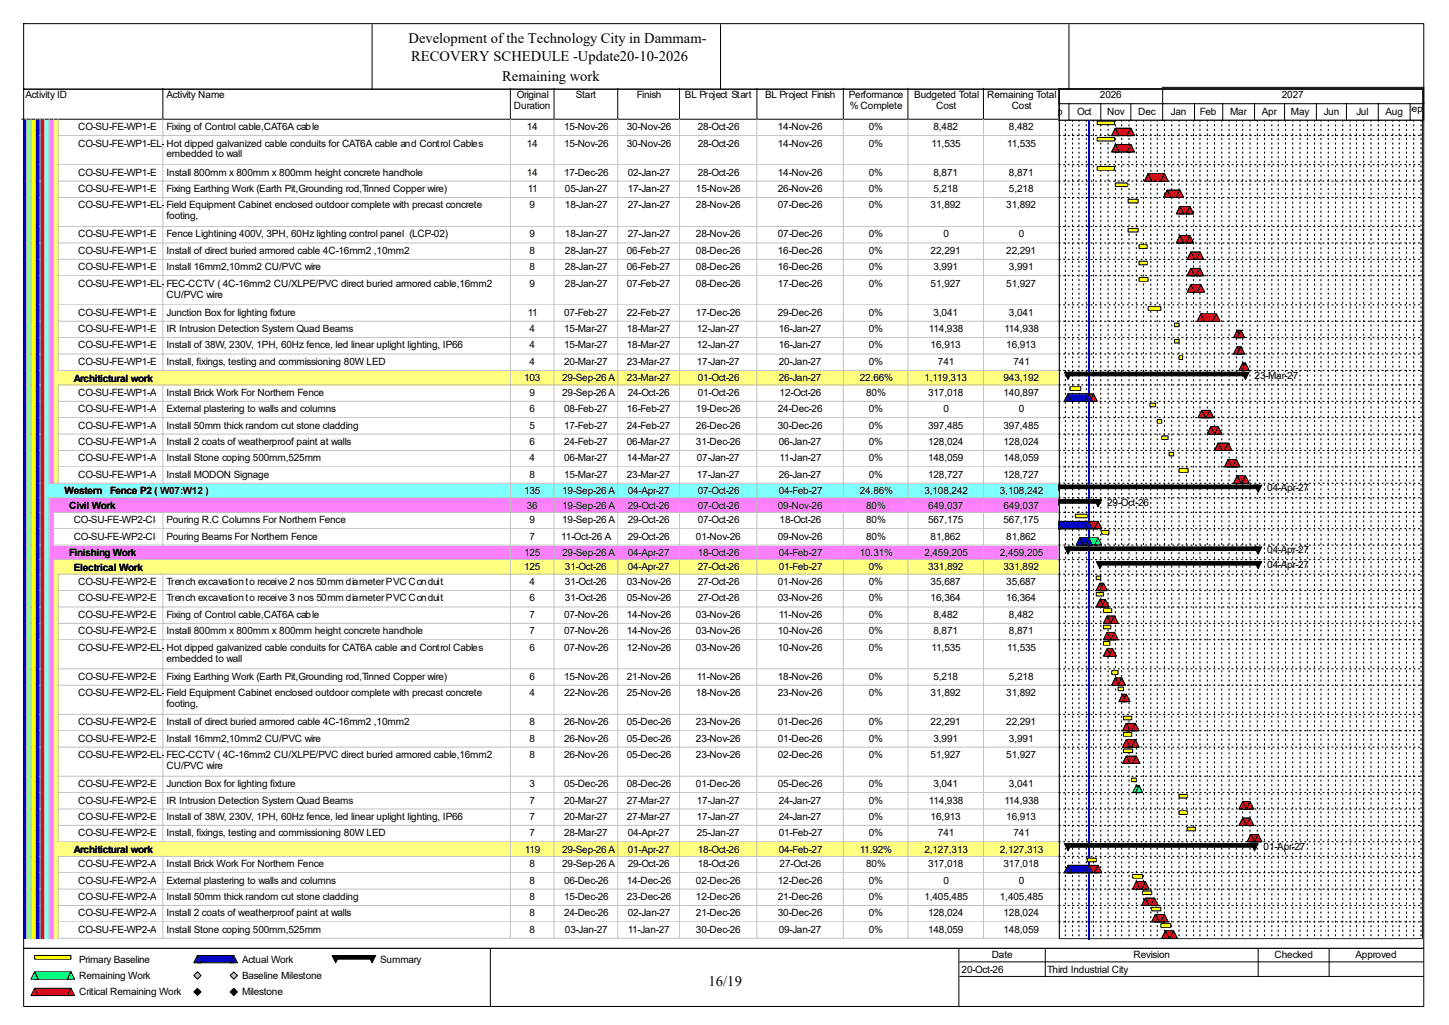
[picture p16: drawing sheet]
<svg xmlns="http://www.w3.org/2000/svg" width="420mm" height="297mm" viewBox="0 0 420 297" stroke-linecap="round" stroke-linejoin="round" font-family="sans-serif">
<defs><g id="words">
<g font-size="4.2">
<text x="118.4" y="12.4">Development of the Technology City in Dammam-</text>
<text x="119.2" y="17.7">RECOVERY SCHEDULE -Update20-10-2026</text>
<text x="145.5" y="23.5">Remaining work</text>
<text x="205.4" y="285.6">16/19</text>
</g>
<g font-size="2.9">
<text x="7.4" y="28.4">Activity ID</text>
<text x="48.3" y="28.4">Activity Name</text>
<text x="149.8" y="28.4">Original</text>
<text x="166.9" y="28.4">Start</text>
<text x="184.6" y="28.4">Finish</text>
<text x="198.5" y="28.4">BL Project Start</text>
<text x="221.8" y="28.4">BL Project Finish</text>
<text x="246" y="28.4">Performance</text>
<text x="265" y="28.4">Budgeted Total</text>
<text x="286.1" y="28.4">Remaining Total</text>
<text x="318.8" y="28.4">2026</text>
<text x="371.6" y="28.4">2027</text>
<text x="149" y="31.6">Duration</text>
<text x="246.3" y="31.6">% Complete</text>
<text x="271.4" y="31.6">Cost</text>
<text x="293.2" y="31.6">Cost</text>
<text x="303" y="33.2">Sep</text>
<text x="312.2" y="33.2">Oct</text>
<text x="320.9" y="33.2">Nov</text>
<text x="329.9" y="33.2">Dec</text>
<text x="339.4" y="33.2">Jan</text>
<text x="347.8" y="33.2">Feb</text>
<text x="356.5" y="33.2">Mar</text>
<text x="365.8" y="33.2">Apr</text>
<text x="374.2" y="33.2">May</text>
<text x="383.7" y="33.2">Jun</text>
<text x="393.1" y="33.2">Jul</text>
<text x="401.6" y="33.2">Aug</text>
<text x="407.4" y="32.4">Sep</text>
<text x="22.7" y="37.7">CO-SU-FE-WP1-EL-300</text>
<text x="48.3" y="37.7">Fixing of Control cable,CAT6A cable</text>
<text x="152.7" y="37.7">14</text>
<text x="163.5" y="37.7">15-Nov-26</text>
<text x="181.7" y="37.7">30-Nov-26</text>
<text x="202.3" y="37.7">28-Oct-26</text>
<text x="225.5" y="37.7">14-Nov-26</text>
<text x="251.8" y="37.7">0%</text>
<text x="270.6" y="37.7">8,482</text>
<text x="292.4" y="37.7">8,482</text>
<text x="22.7" y="42.5">CO-SU-FE-WP1-EL-330</text>
<text x="48.3" y="42.5">Hot dipped galvanized cable conduits for CAT6A cable and Control Cables</text>
<text x="48.3" y="45.6">embedded to wall</text>
<text x="152.7" y="42.5">14</text>
<text x="163.5" y="42.5">15-Nov-26</text>
<text x="181.7" y="42.5">30-Nov-26</text>
<text x="202.3" y="42.5">28-Oct-26</text>
<text x="225.5" y="42.5">14-Nov-26</text>
<text x="251.8" y="42.5">0%</text>
<text x="270" y="42.5">11,535</text>
<text x="291.9" y="42.5">11,535</text>
<text x="22.7" y="50.9">CO-SU-FE-WP1-EL-310</text>
<text x="48.3" y="50.9">Install 800mm x 800mm x 800mm height concrete handhole</text>
<text x="152.7" y="50.9">14</text>
<text x="163.5" y="50.9">17-Dec-26</text>
<text x="181.9" y="50.9">02-Jan-27</text>
<text x="202.3" y="50.9">28-Oct-26</text>
<text x="225.5" y="50.9">14-Nov-26</text>
<text x="251.8" y="50.9">0%</text>
<text x="270.6" y="50.9">8,871</text>
<text x="292.4" y="50.9">8,871</text>
<text x="22.7" y="55.6">CO-SU-FE-WP1-EL-280</text>
<text x="48.3" y="55.6">Fixing Earthing Work (Earth Pit,Grounding rod,Tinned Copper wire)</text>
<text x="153" y="55.6">11</text>
<text x="163.7" y="55.6">05-Jan-27</text>
<text x="181.9" y="55.6">17-Jan-27</text>
<text x="201.7" y="55.6">15-Nov-26</text>
<text x="225.5" y="55.6">26-Nov-26</text>
<text x="251.8" y="55.6">0%</text>
<text x="270.6" y="55.6">5,218</text>
<text x="292.4" y="55.6">5,218</text>
<text x="22.7" y="60.4">CO-SU-FE-WP1-EL-340</text>
<text x="48.3" y="60.4">Field Equipment Cabinet enclosed outdoor complete with precast concrete</text>
<text x="48.3" y="63.5">footing,</text>
<text x="153.5" y="60.4">9</text>
<text x="163.7" y="60.4">18-Jan-27</text>
<text x="181.9" y="60.4">27-Jan-27</text>
<text x="201.7" y="60.4">28-Nov-26</text>
<text x="225.5" y="60.4">07-Dec-26</text>
<text x="251.8" y="60.4">0%</text>
<text x="269.7" y="60.4">31,892</text>
<text x="291.6" y="60.4">31,892</text>
<text x="22.7" y="68.8">CO-SU-FE-WP1-EL-350</text>
<text x="48.3" y="68.8">Fence Lightining 400V, 3PH, 60Hz lighting control panel (LCP-02)</text>
<text x="153.5" y="68.8">9</text>
<text x="163.7" y="68.8">18-Jan-27</text>
<text x="181.9" y="68.8">27-Jan-27</text>
<text x="201.7" y="68.8">28-Nov-26</text>
<text x="225.5" y="68.8">07-Dec-26</text>
<text x="251.8" y="68.8">0%</text>
<text x="273.4" y="68.8">0</text>
<text x="295.3" y="68.8">0</text>
<text x="22.7" y="73.6">CO-SU-FE-WP1-EL-360</text>
<text x="48.3" y="73.6">Install of direct buried armored cable 4C-16mm2 ,10mm2</text>
<text x="153.5" y="73.6">8</text>
<text x="163.7" y="73.6">28-Jan-27</text>
<text x="181.7" y="73.6">06-Feb-27</text>
<text x="201.7" y="73.6">08-Dec-26</text>
<text x="225.5" y="73.6">16-Dec-26</text>
<text x="251.8" y="73.6">0%</text>
<text x="269.7" y="73.6">22,291</text>
<text x="291.6" y="73.6">22,291</text>
<text x="22.7" y="78.3">CO-SU-FE-WP1-EL-370</text>
<text x="22.7" y="83.1">CO-SU-FE-WP1-EL-390</text>
<text x="48.3" y="78.3">Install 16mm2,10mm2 CU/PVC wire</text>
<text x="48.3" y="83.1">FEC-CCTV ( 4C-16mm2 CU/XLPE/PVC direct buried armored cable,16mm2</text>
<text x="153.5" y="78.3">8</text>
<text x="153.5" y="83.1">9</text>
<text x="163.7" y="78.3">28-Jan-27</text>
<text x="163.7" y="83.1">28-Jan-27</text>
<text x="181.7" y="78.3">06-Feb-27</text>
<text x="181.7" y="83.1">07-Feb-27</text>
<text x="201.7" y="78.3">08-Dec-26</text>
<text x="201.7" y="83.1">08-Dec-26</text>
<text x="225.5" y="78.3">16-Dec-26</text>
<text x="225.5" y="83.1">17-Dec-26</text>
<text x="251.8" y="78.3">0%</text>
<text x="251.8" y="83.1">0%</text>
<text x="269.7" y="83.1">51,927</text>
<text x="270.6" y="78.3">3,991</text>
<text x="291.6" y="83.1">51,927</text>
<text x="292.4" y="78.3">3,991</text>
<text x="48.3" y="86.2">CU/PVC wire</text>
<text x="22.7" y="91.5">CO-SU-FE-WP1-EL-250</text>
<text x="48.3" y="91.5">Junction Box for lighting fixture</text>
<text x="153" y="91.5">11</text>
<text x="163.5" y="91.5">07-Feb-27</text>
<text x="181.7" y="91.5">22-Feb-27</text>
<text x="201.7" y="91.5">17-Dec-26</text>
<text x="225.5" y="91.5">29-Dec-26</text>
<text x="251.8" y="91.5">0%</text>
<text x="270.6" y="91.5">3,041</text>
<text x="292.4" y="91.5">3,041</text>
<text x="22.7" y="96.2">CO-SU-FE-WP1-EL-290</text>
<text x="22.7" y="101">CO-SU-FE-WP1-EL-380</text>
<text x="48.3" y="96.2">IR Intrusion Detection System Quad Beams</text>
<text x="48.3" y="101">Install of 38W, 230V, 1PH, 60Hz fence, led linear uplight lighting, IP66</text>
<text x="153.5" y="96.2">4</text>
<text x="153.5" y="101">4</text>
<text x="163.5" y="96.2">15-Mar-27</text>
<text x="163.5" y="101">15-Mar-27</text>
<text x="181.7" y="96.2">18-Mar-27</text>
<text x="181.7" y="101">18-Mar-27</text>
<text x="202" y="96.2">12-Jan-27</text>
<text x="202" y="101">12-Jan-27</text>
<text x="225.7" y="96.2">16-Jan-27</text>
<text x="225.7" y="101">16-Jan-27</text>
<text x="251.8" y="96.2">0%</text>
<text x="251.8" y="101">0%</text>
<text x="269.2" y="96.2">114,938</text>
<text x="269.7" y="101">16,913</text>
<text x="291.1" y="96.2">114,938</text>
<text x="291.6" y="101">16,913</text>
<text x="22.7" y="105.7">CO-SU-FE-WP1-EL-270</text>
<text x="48.3" y="105.7">Install, fixings, testing and commissioning 80W LED</text>
<text x="153.5" y="105.7">4</text>
<text x="163.5" y="105.7">20-Mar-27</text>
<text x="181.7" y="105.7">23-Mar-27</text>
<text x="202" y="105.7">17-Jan-27</text>
<text x="225.7" y="105.7">20-Jan-27</text>
<text x="251.8" y="105.7">0%</text>
<text x="271.9" y="105.7">741</text>
<text x="293.8" y="105.7">741</text>
<text x="21.4" y="110.6">Architictural work</text>
<text x="151.9" y="110.5">103</text>
<text x="162.9" y="110.5">29-Sep-26 A</text>
<text x="181.7" y="110.5">23-Mar-27</text>
<text x="202.3" y="110.5">01-Oct-26</text>
<text x="225.7" y="110.5">26-Jan-27</text>
<text x="249.2" y="110.5">22.66%</text>
<text x="267.9" y="110.5">1,119,313</text>
<text x="290.9" y="110.5">943,192</text>
<text x="363.6" y="109.7">23-Mar-27</text>
<text x="22.7" y="114.7">CO-SU-FE-WP1-AR-160</text>
<text x="22.7" y="119.4">CO-SU-FE-WP1-AR-170</text>
<text x="48.3" y="114.7">Install Brick Work For Northern Fence</text>
<text x="48.3" y="119.4">External plastering to walls and columns</text>
<text x="153.5" y="114.7">9</text>
<text x="153.5" y="119.4">6</text>
<text x="162.9" y="114.7">29-Sep-26 A</text>
<text x="163.5" y="119.4">08-Feb-27</text>
<text x="181.7" y="119.4">16-Feb-27</text>
<text x="181.9" y="114.7">24-Oct-26</text>
<text x="201.7" y="119.4">19-Dec-26</text>
<text x="202.3" y="114.7">01-Oct-26</text>
<text x="225.5" y="119.4">24-Dec-26</text>
<text x="226" y="114.7">12-Oct-26</text>
<text x="251" y="114.7">80%</text>
<text x="251.8" y="119.4">0%</text>
<text x="269" y="114.7">317,018</text>
<text x="273.4" y="119.4">0</text>
<text x="290.9" y="114.7">140,897</text>
<text x="295.3" y="119.4">0</text>
<text x="22.7" y="124.2">CO-SU-FE-WP1-AR-180</text>
<text x="48.3" y="124.2">Install 50mm thick random cut stone cladding</text>
<text x="153.5" y="124.2">5</text>
<text x="163.5" y="124.2">17-Feb-27</text>
<text x="181.7" y="124.2">24-Feb-27</text>
<text x="201.7" y="124.2">26-Dec-26</text>
<text x="225.5" y="124.2">30-Dec-26</text>
<text x="251.8" y="124.2">0%</text>
<text x="269" y="124.2">397,485</text>
<text x="290.9" y="124.2">397,485</text>
<text x="22.7" y="128.9">CO-SU-FE-WP1-AR-190</text>
<text x="48.3" y="128.9">Install 2 coats of weatherproof paint at walls</text>
<text x="153.5" y="128.9">6</text>
<text x="163.5" y="128.9">24-Feb-27</text>
<text x="181.7" y="128.9">06-Mar-27</text>
<text x="201.7" y="128.9">31-Dec-26</text>
<text x="225.7" y="128.9">06-Jan-27</text>
<text x="251.8" y="128.9">0%</text>
<text x="269" y="128.9">128,024</text>
<text x="290.9" y="128.9">128,024</text>
<text x="22.7" y="133.7">CO-SU-FE-WP1-AR-200</text>
<text x="48.3" y="133.7">Install Stone coping 500mm,525mm</text>
<text x="153.5" y="133.7">4</text>
<text x="163.5" y="133.7">06-Mar-27</text>
<text x="181.7" y="133.7">14-Mar-27</text>
<text x="202" y="133.7">07-Jan-27</text>
<text x="226" y="133.7">11-Jan-27</text>
<text x="251.8" y="133.7">0%</text>
<text x="269" y="133.7">148,059</text>
<text x="290.9" y="133.7">148,059</text>
<text x="18.7" y="143.3">Western</text>
<text x="22.7" y="138.4">CO-SU-FE-WP1-AR-210</text>
<text x="31.9" y="143.3">Fence P2 ( W07:W12 )</text>
<text x="48.3" y="138.4">Install MODON Signage</text>
<text x="151.9" y="143.2">135</text>
<text x="153.5" y="138.4">8</text>
<text x="162.9" y="143.2">19-Sep-26 A</text>
<text x="163.5" y="138.4">15-Mar-27</text>
<text x="181.7" y="138.4">23-Mar-27</text>
<text x="181.9" y="143.2">04-Apr-27</text>
<text x="202" y="138.4">17-Jan-27</text>
<text x="202.3" y="143.2">07-Oct-26</text>
<text x="225.7" y="138.4">26-Jan-27</text>
<text x="225.7" y="143.2">04-Feb-27</text>
<text x="249.2" y="143.2">24.86%</text>
<text x="251.8" y="138.4">0%</text>
<text x="267.9" y="143.2">3,108,242</text>
<text x="269" y="138.4">128,727</text>
<text x="289.8" y="143.2">3,108,242</text>
<text x="290.9" y="138.4">128,727</text>
<text x="367.3" y="142.4">04-Apr-27</text>
<text x="20" y="147.5">Civil Work</text>
<text x="152.7" y="147.4">36</text>
<text x="162.9" y="147.4">19-Sep-26 A</text>
<text x="181.9" y="147.4">29-Oct-26</text>
<text x="202.3" y="147.4">07-Oct-26</text>
<text x="225.5" y="147.4">09-Nov-26</text>
<text x="251" y="147.4">80%</text>
<text x="269" y="147.4">649,037</text>
<text x="290.9" y="147.4">649,037</text>
<text x="320.9" y="146.6">29-Oct-26</text>
<text x="21.4" y="151.6">CO-SU-FE-WP2-CI-230</text>
<text x="48.3" y="151.6">Pouring R.C Columns For Northern Fence</text>
<text x="153.5" y="151.6">9</text>
<text x="162.9" y="151.6">19-Sep-26 A</text>
<text x="181.9" y="151.6">29-Oct-26</text>
<text x="202.3" y="151.6">07-Oct-26</text>
<text x="226" y="151.6">18-Oct-26</text>
<text x="251" y="151.6">80%</text>
<text x="269" y="151.6">567,175</text>
<text x="290.9" y="151.6">567,175</text>
<text x="20" y="161.2">Finishing Work</text>
<text x="21.4" y="156.3">CO-SU-FE-WP2-CI-240</text>
<text x="48.3" y="156.3">Pouring Beams For Northern Fence</text>
<text x="151.9" y="161.1">125</text>
<text x="153.5" y="156.3">7</text>
<text x="162.7" y="156.3">11-Oct-26 A</text>
<text x="162.9" y="161.1">29-Sep-26 A</text>
<text x="181.9" y="156.3">29-Oct-26</text>
<text x="181.9" y="161.1">04-Apr-27</text>
<text x="201.7" y="156.3">01-Nov-26</text>
<text x="202.3" y="161.1">18-Oct-26</text>
<text x="225.5" y="156.3">09-Nov-26</text>
<text x="225.7" y="161.1">04-Feb-27</text>
<text x="249.2" y="161.1">10.31%</text>
<text x="251" y="156.3">80%</text>
<text x="267.9" y="161.1">2,459,205</text>
<text x="269.7" y="156.3">81,862</text>
<text x="289.8" y="161.1">2,459,205</text>
<text x="291.6" y="156.3">81,862</text>
<text x="367.3" y="160.3">04-Apr-27</text>
<text x="21.4" y="165.4">Electrical Work</text>
<text x="151.9" y="165.3">125</text>
<text x="163.7" y="165.3">31-Oct-26</text>
<text x="181.9" y="165.3">04-Apr-27</text>
<text x="202.3" y="165.3">27-Oct-26</text>
<text x="225.7" y="165.3">01-Feb-27</text>
<text x="251.8" y="165.3">0%</text>
<text x="269" y="165.3">331,892</text>
<text x="290.9" y="165.3">331,892</text>
<text x="367.3" y="164.5">04-Apr-27</text>
<text x="22.7" y="169.5">CO-SU-FE-WP2-EL-410</text>
<text x="48.3" y="169.5">Trench excavation to receive 2 nos 50mm diameter PVC Conduit</text>
<text x="153.5" y="169.5">4</text>
<text x="163.7" y="169.5">31-Oct-26</text>
<text x="181.7" y="169.5">03-Nov-26</text>
<text x="202.3" y="169.5">27-Oct-26</text>
<text x="225.5" y="169.5">01-Nov-26</text>
<text x="251.8" y="169.5">0%</text>
<text x="269.7" y="169.5">35,687</text>
<text x="291.6" y="169.5">35,687</text>
<text x="22.7" y="174.3">CO-SU-FE-WP2-EL-470</text>
<text x="22.7" y="179">CO-SU-FE-WP2-EL-450</text>
<text x="48.3" y="174.3">Trench excavation to receive 3 nos 50mm diameter PVC Conduit</text>
<text x="48.3" y="179">Fixing of Control cable,CAT6A cable</text>
<text x="153.5" y="174.3">6</text>
<text x="153.5" y="179">7</text>
<text x="163.5" y="179">07-Nov-26</text>
<text x="163.7" y="174.3">31-Oct-26</text>
<text x="181.7" y="174.3">05-Nov-26</text>
<text x="181.7" y="179">14-Nov-26</text>
<text x="201.7" y="179">03-Nov-26</text>
<text x="202.3" y="174.3">27-Oct-26</text>
<text x="225.5" y="174.3">03-Nov-26</text>
<text x="225.7" y="179">11-Nov-26</text>
<text x="251.8" y="174.3">0%</text>
<text x="251.8" y="179">0%</text>
<text x="269.7" y="174.3">16,364</text>
<text x="270.6" y="179">8,482</text>
<text x="291.6" y="174.3">16,364</text>
<text x="292.4" y="179">8,482</text>
<text x="22.7" y="183.8">CO-SU-FE-WP2-EL-460</text>
<text x="48.3" y="183.8">Install 800mm x 800mm x 800mm height concrete handhole</text>
<text x="153.5" y="183.8">7</text>
<text x="163.5" y="183.8">07-Nov-26</text>
<text x="181.7" y="183.8">14-Nov-26</text>
<text x="201.7" y="183.8">03-Nov-26</text>
<text x="225.5" y="183.8">10-Nov-26</text>
<text x="251.8" y="183.8">0%</text>
<text x="270.6" y="183.8">8,871</text>
<text x="292.4" y="183.8">8,871</text>
<text x="22.7" y="188.5">CO-SU-FE-WP2-EL-480</text>
<text x="48.3" y="188.5">Hot dipped galvanized cable conduits for CAT6A cable and Control Cables</text>
<text x="48.3" y="191.7">embedded to wall</text>
<text x="153.5" y="188.5">6</text>
<text x="163.5" y="188.5">07-Nov-26</text>
<text x="181.7" y="188.5">12-Nov-26</text>
<text x="201.7" y="188.5">03-Nov-26</text>
<text x="225.5" y="188.5">10-Nov-26</text>
<text x="251.8" y="188.5">0%</text>
<text x="270" y="188.5">11,535</text>
<text x="291.9" y="188.5">11,535</text>
<text x="22.7" y="197">CO-SU-FE-WP2-EL-430</text>
<text x="48.3" y="197">Fixing Earthing Work (Earth Pit,Grounding rod,Tinned Copper wire)</text>
<text x="153.5" y="197">6</text>
<text x="163.5" y="197">15-Nov-26</text>
<text x="181.7" y="197">21-Nov-26</text>
<text x="202" y="197">11-Nov-26</text>
<text x="225.5" y="197">18-Nov-26</text>
<text x="251.8" y="197">0%</text>
<text x="270.6" y="197">5,218</text>
<text x="292.4" y="197">5,218</text>
<text x="22.7" y="201.7">CO-SU-FE-WP2-EL-490</text>
<text x="48.3" y="201.7">Field Equipment Cabinet enclosed outdoor complete with precast concrete</text>
<text x="153.5" y="201.7">4</text>
<text x="163.5" y="201.7">22-Nov-26</text>
<text x="181.7" y="201.7">25-Nov-26</text>
<text x="201.7" y="201.7">18-Nov-26</text>
<text x="225.5" y="201.7">23-Nov-26</text>
<text x="251.8" y="201.7">0%</text>
<text x="269.7" y="201.7">31,892</text>
<text x="291.6" y="201.7">31,892</text>
<text x="48.3" y="204.9">footing,</text>
<text x="22.7" y="210.1">CO-SU-FE-WP2-EL-510</text>
<text x="22.7" y="214.9">CO-SU-FE-WP2-EL-520</text>
<text x="48.3" y="210.1">Install of direct buried armored cable 4C-16mm2 ,10mm2</text>
<text x="48.3" y="214.9">Install 16mm2,10mm2 CU/PVC wire</text>
<text x="153.5" y="210.1">8</text>
<text x="153.5" y="214.9">8</text>
<text x="163.5" y="210.1">26-Nov-26</text>
<text x="163.5" y="214.9">26-Nov-26</text>
<text x="181.7" y="210.1">05-Dec-26</text>
<text x="181.7" y="214.9">05-Dec-26</text>
<text x="201.7" y="210.1">23-Nov-26</text>
<text x="201.7" y="214.9">23-Nov-26</text>
<text x="225.5" y="210.1">01-Dec-26</text>
<text x="225.5" y="214.9">01-Dec-26</text>
<text x="251.8" y="210.1">0%</text>
<text x="251.8" y="214.9">0%</text>
<text x="269.7" y="210.1">22,291</text>
<text x="270.6" y="214.9">3,991</text>
<text x="291.6" y="210.1">22,291</text>
<text x="292.4" y="214.9">3,991</text>
<text x="22.7" y="219.6">CO-SU-FE-WP2-EL-540</text>
<text x="48.3" y="219.6">FEC-CCTV ( 4C-16mm2 CU/XLPE/PVC direct buried armored cable,16mm2</text>
<text x="153.5" y="219.6">8</text>
<text x="163.5" y="219.6">26-Nov-26</text>
<text x="181.7" y="219.6">05-Dec-26</text>
<text x="201.7" y="219.6">23-Nov-26</text>
<text x="225.5" y="219.6">02-Dec-26</text>
<text x="251.8" y="219.6">0%</text>
<text x="269.7" y="219.6">51,927</text>
<text x="291.6" y="219.6">51,927</text>
<text x="48.3" y="222.8">CU/PVC wire</text>
<text x="22.7" y="228.1">CO-SU-FE-WP2-EL-400</text>
<text x="22.7" y="232.8">CO-SU-FE-WP2-EL-440</text>
<text x="48.3" y="228.1">Junction Box for lighting fixture</text>
<text x="48.3" y="232.8">IR Intrusion Detection System Quad Beams</text>
<text x="153.5" y="228.1">3</text>
<text x="153.5" y="232.8">7</text>
<text x="163.5" y="228.1">05-Dec-26</text>
<text x="163.5" y="232.8">20-Mar-27</text>
<text x="181.7" y="228.1">08-Dec-26</text>
<text x="181.7" y="232.8">27-Mar-27</text>
<text x="201.7" y="228.1">01-Dec-26</text>
<text x="202" y="232.8">17-Jan-27</text>
<text x="225.5" y="228.1">05-Dec-26</text>
<text x="225.7" y="232.8">24-Jan-27</text>
<text x="251.8" y="228.1">0%</text>
<text x="251.8" y="232.8">0%</text>
<text x="269.2" y="232.8">114,938</text>
<text x="270.6" y="228.1">3,041</text>
<text x="291.1" y="232.8">114,938</text>
<text x="292.4" y="228.1">3,041</text>
<text x="22.7" y="237.6">CO-SU-FE-WP2-EL-530</text>
<text x="48.3" y="237.6">Install of 38W, 230V, 1PH, 60Hz fence, led linear uplight lighting, IP66</text>
<text x="153.5" y="237.6">7</text>
<text x="163.5" y="237.6">20-Mar-27</text>
<text x="181.7" y="237.6">27-Mar-27</text>
<text x="202" y="237.6">17-Jan-27</text>
<text x="225.7" y="237.6">24-Jan-27</text>
<text x="251.8" y="237.6">0%</text>
<text x="269.7" y="237.6">16,913</text>
<text x="291.6" y="237.6">16,913</text>
<text x="22.7" y="242.3">CO-SU-FE-WP2-EL-420</text>
<text x="48.3" y="242.3">Install, fixings, testing and commissioning 80W LED</text>
<text x="153.5" y="242.3">7</text>
<text x="163.5" y="242.3">28-Mar-27</text>
<text x="181.9" y="242.3">04-Apr-27</text>
<text x="202" y="242.3">25-Jan-27</text>
<text x="225.7" y="242.3">01-Feb-27</text>
<text x="251.8" y="242.3">0%</text>
<text x="271.9" y="242.3">741</text>
<text x="293.8" y="242.3">741</text>
<text x="21.4" y="247.1">Architictural work</text>
<text x="22.7" y="251.3">CO-SU-FE-WP2-AR-220</text>
<text x="48.3" y="251.3">Install Brick Work For Northern Fence</text>
<text x="152.1" y="247.1">119</text>
<text x="153.5" y="251.3">8</text>
<text x="162.9" y="247.1">29-Sep-26 A</text>
<text x="162.9" y="251.3">29-Sep-26 A</text>
<text x="181.9" y="247.1">01-Apr-27</text>
<text x="181.9" y="251.3">29-Oct-26</text>
<text x="202.3" y="247.1">18-Oct-26</text>
<text x="202.3" y="251.3">18-Oct-26</text>
<text x="225.7" y="247.1">04-Feb-27</text>
<text x="226" y="251.3">27-Oct-26</text>
<text x="249.2" y="247.1">11.92%</text>
<text x="251" y="251.3">80%</text>
<text x="267.9" y="247.1">2,127,313</text>
<text x="269" y="251.3">317,018</text>
<text x="289.8" y="247.1">2,127,313</text>
<text x="290.9" y="251.3">317,018</text>
<text x="366.3" y="246.3">01-Apr-27</text>
<text x="22.7" y="256">CO-SU-FE-WP2-AR-230</text>
<text x="48.3" y="256">External plastering to walls and columns</text>
<text x="153.5" y="256">8</text>
<text x="163.5" y="256">06-Dec-26</text>
<text x="181.7" y="256">14-Dec-26</text>
<text x="201.7" y="256">02-Dec-26</text>
<text x="225.5" y="256">12-Dec-26</text>
<text x="251.8" y="256">0%</text>
<text x="273.4" y="256">0</text>
<text x="295.3" y="256">0</text>
<text x="22.7" y="260.8">CO-SU-FE-WP2-AR-240</text>
<text x="48.3" y="260.8">Install 50mm thick random cut stone cladding</text>
<text x="153.5" y="260.8">8</text>
<text x="163.5" y="260.8">15-Dec-26</text>
<text x="181.7" y="260.8">23-Dec-26</text>
<text x="201.7" y="260.8">12-Dec-26</text>
<text x="225.5" y="260.8">21-Dec-26</text>
<text x="251.8" y="260.8">0%</text>
<text x="267.9" y="260.8">1,405,485</text>
<text x="289.8" y="260.8">1,405,485</text>
<text x="22.7" y="265.5">CO-SU-FE-WP2-AR-250</text>
<text x="48.3" y="265.5">Install 2 coats of weatherproof paint at walls</text>
<text x="153.5" y="265.5">8</text>
<text x="163.5" y="265.5">24-Dec-26</text>
<text x="181.9" y="265.5">02-Jan-27</text>
<text x="201.7" y="265.5">21-Dec-26</text>
<text x="225.5" y="265.5">30-Dec-26</text>
<text x="251.8" y="265.5">0%</text>
<text x="269" y="265.5">128,024</text>
<text x="290.9" y="265.5">128,024</text>
<text x="22.7" y="270.3">CO-SU-FE-WP2-AR-260</text>
<text x="48.3" y="270.3">Install Stone coping 500mm,525mm</text>
<text x="153.5" y="270.3">8</text>
<text x="163.7" y="270.3">03-Jan-27</text>
<text x="181.9" y="270.3">11-Jan-27</text>
<text x="201.7" y="270.3">30-Dec-26</text>
<text x="225.7" y="270.3">09-Jan-27</text>
<text x="251.8" y="270.3">0%</text>
<text x="269" y="270.3">148,059</text>
<text x="290.9" y="270.3">148,059</text>
<text x="22.9" y="279">Primary Baseline</text>
<text x="70.1" y="279">Actual Work</text>
<text x="110.2" y="279">Summary</text>
<text x="278.7" y="281.9">20-Oct-26</text>
<text x="287.4" y="277.7">Date</text>
<text x="303.5" y="281.9">Third Industrial City</text>
<text x="328.5" y="277.7">Revision</text>
<text x="369.4" y="277.7">Checked</text>
<text x="392.9" y="277.7">Approved</text>
<text x="22.9" y="283.7">Remaining Work</text>
<text x="70.1" y="283.7">Baseline Milestone</text>
<text x="22.9" y="288.5">Critical Remaining Work</text>
<text x="70.1" y="288.5">Milestone</text>
</g>
</g></defs>
<path d="M47.2 25.6v8.9h-40.9" fill="none" stroke="#000" stroke-width=".29"/>
<path d="M47.5 25.6h100.7v9.2h-100.7z" fill="#fff"/>
<path d="M147.9 25.6v8.9h-100.7" fill="none" stroke="#000" stroke-width=".29"/>
<path d="M148.2 25.6h12.7v9.2h-12.7z" fill="#fff"/>
<path d="M160.6 25.6v8.9h-12.7" fill="none" stroke="#000" stroke-width=".29"/>
<path d="M160.9 25.6h18.4v9.2h-18.4z" fill="#fff"/>
<path d="M179 25.6v8.9h-18.4" fill="none" stroke="#000" stroke-width=".29"/>
<path d="M179.3 25.6h17.9v9.2h-17.9z" fill="#fff"/>
<path d="M197 25.6v8.9h-18" fill="none" stroke="#000" stroke-width=".29"/>
<path d="M197.2 25.6h22.5v9.2h-22.5z" fill="#fff"/>
<path d="M219.4 25.6v8.9h-22.4" fill="none" stroke="#000" stroke-width=".29"/>
<path d="M219.7 25.6h25v9.2h-25z" fill="#fff"/>
<path d="M244.4 25.6v8.9h-25" fill="none" stroke="#000" stroke-width=".29"/>
<path d="M244.7 25.6h18.7v9.2h-18.7z" fill="#fff"/>
<path d="M263.2 25.6v8.9h-18.8" fill="none" stroke="#000" stroke-width=".29"/>
<path d="M263.4 25.6h21.9v9.2h-21.9z" fill="#fff"/>
<path d="M285 25.6v8.9h-21.8" fill="none" stroke="#000" stroke-width=".29"/>
<path d="M285.3 25.6h21.9v9.2h-21.9z" fill="#fff"/>
<path d="M306.9 25.6v8.9h-21.9" fill="none" stroke="#000" stroke-width=".29"/>
<path d="M6.6 34.8h1.3v4.7h-1.3z" fill="#00f"/>
<path d="M7.6 34.5v5.1" fill="none" stroke="#c0c0c0" stroke-width=".29"/>
<path d="M7.9 34.8h1.3v4.7h-1.3z" fill="#80ff80"/>
<path d="M9 34.5v5.1" fill="none" stroke="#c0c0c0" stroke-width=".29"/>
<path d="M9.2 34.8h1.3v4.7h-1.3z" fill="#ff0"/>
<path d="M10.3 34.5v5.1" fill="none" stroke="#c0c0c0" stroke-width=".29"/>
<path d="M10.5 34.8h1.4v4.7h-1.4z" fill="#00f"/>
<path d="M11.6 34.5v5.1" fill="none" stroke="#c0c0c0" stroke-width=".29"/>
<path d="M11.9 34.8h1.3v4.7h-1.3z" fill="#f00"/>
<path d="M12.9 34.5v5.1" fill="none" stroke="#c0c0c0" stroke-width=".29"/>
<path d="M13.2 34.8h1.3v4.7h-1.3z" fill="#80ffff"/>
<path d="M14.2 34.5v5.1" fill="none" stroke="#c0c0c0" stroke-width=".29"/>
<path d="M14.5 34.8h1.3v4.7h-1.3z" fill="#ff80ff"/>
<path d="M15.6 34.5v5.1" fill="none" stroke="#c0c0c0" stroke-width=".29"/>
<path d="M15.8 34.8h1.3v4.7h-1.3z" fill="#ffff80"/>
<path d="M16.9 34.5v5.1" fill="none" stroke="#c0c0c0" stroke-width=".29"/>
<path d="M17.1 34.8h30.4v4.7h-30.4z" fill="#fff"/>
<path d="M16.9 39.3h30.6M47.2 34.5v5.1" fill="none" stroke="#c0c0c0" stroke-width=".29"/>
<path d="M47.5 34.8h100.7v4.7h-100.7z" fill="#fff"/>
<path d="M147.9 34.5v4.8h-100.4" fill="none" stroke="#c0c0c0" stroke-width=".29"/>
<path d="M148.2 34.8h12.7v4.7h-12.7z" fill="#fff"/>
<path d="M160.6 34.5v4.8h-12.4" fill="none" stroke="#c0c0c0" stroke-width=".29"/>
<path d="M160.9 34.8h18.4v4.7h-18.4z" fill="#fff"/>
<path d="M179 34.5v4.8h-18.1" fill="none" stroke="#c0c0c0" stroke-width=".29"/>
<path d="M179.3 34.8h17.9v4.7h-17.9z" fill="#fff"/>
<path d="M197 34.5v4.8h-17.7" fill="none" stroke="#c0c0c0" stroke-width=".29"/>
<path d="M197.2 34.8h22.5v4.7h-22.5z" fill="#fff"/>
<path d="M219.4 34.5v4.8h-22.2" fill="none" stroke="#c0c0c0" stroke-width=".29"/>
<path d="M219.7 34.8h25v4.7h-25z" fill="#fff"/>
<path d="M244.4 34.5v4.8h-24.7" fill="none" stroke="#c0c0c0" stroke-width=".29"/>
<path d="M244.7 34.8h18.7v4.7h-18.7z" fill="#fff"/>
<path d="M263.2 34.5v4.8h-18.5" fill="none" stroke="#c0c0c0" stroke-width=".29"/>
<path d="M263.4 34.8h21.9v4.7h-21.9z" fill="#fff"/>
<path d="M285 34.5v4.8h-21.6" fill="none" stroke="#c0c0c0" stroke-width=".29"/>
<path d="M285.3 34.8h21.9v4.7h-21.9z" fill="#fff"/>
<path d="M306.9 34.5v4.8h-21.6" fill="none" stroke="#c0c0c0" stroke-width=".29"/>
<path d="M6.6 39.5h1.3v8.5h-1.3z" fill="#00f"/>
<path d="M7.6 39.3v8.7" fill="none" stroke="#c0c0c0" stroke-width=".29"/>
<path d="M7.9 39.5h1.3v8.5h-1.3z" fill="#80ff80"/>
<path d="M9 39.3v8.7" fill="none" stroke="#c0c0c0" stroke-width=".29"/>
<path d="M9.2 39.5h1.3v8.5h-1.3z" fill="#ff0"/>
<path d="M10.3 39.3v8.7" fill="none" stroke="#c0c0c0" stroke-width=".29"/>
<path d="M10.5 39.5h1.4v8.5h-1.4z" fill="#00f"/>
<path d="M11.6 39.3v8.7" fill="none" stroke="#c0c0c0" stroke-width=".29"/>
<path d="M11.9 39.5h1.3v8.5h-1.3z" fill="#f00"/>
<path d="M12.9 39.3v8.7" fill="none" stroke="#c0c0c0" stroke-width=".29"/>
<path d="M13.2 39.5h1.3v8.5h-1.3z" fill="#80ffff"/>
<path d="M14.2 39.3v8.7" fill="none" stroke="#c0c0c0" stroke-width=".29"/>
<path d="M14.5 39.5h1.3v8.5h-1.3z" fill="#ff80ff"/>
<path d="M15.6 39.3v8.7" fill="none" stroke="#c0c0c0" stroke-width=".29"/>
<path d="M15.8 39.5h1.3v8.5h-1.3z" fill="#ffff80"/>
<path d="M16.9 39.3v8.7" fill="none" stroke="#c0c0c0" stroke-width=".29"/>
<path d="M17.1 39.5h30.4v8.5h-30.4z" fill="#fff"/>
<path d="M47.2 39.3v8.7M16.9 47.7h30.6" fill="none" stroke="#c0c0c0" stroke-width=".29"/>
<path d="M47.5 39.5h100.7v8.5h-100.7z" fill="#fff"/>
<path d="M147.9 39.3v8.4h-100.4" fill="none" stroke="#c0c0c0" stroke-width=".29"/>
<path d="M148.2 39.5h12.7v8.5h-12.7z" fill="#fff"/>
<path d="M160.6 39.3v8.4h-12.4" fill="none" stroke="#c0c0c0" stroke-width=".29"/>
<path d="M160.9 39.5h18.4v8.5h-18.4z" fill="#fff"/>
<path d="M179 39.3v8.4h-18.1" fill="none" stroke="#c0c0c0" stroke-width=".29"/>
<path d="M179.3 39.5h17.9v8.5h-17.9z" fill="#fff"/>
<path d="M197 39.3v8.4h-17.7" fill="none" stroke="#c0c0c0" stroke-width=".29"/>
<path d="M197.2 39.5h22.5v8.5h-22.5z" fill="#fff"/>
<path d="M219.4 39.3v8.4h-22.2" fill="none" stroke="#c0c0c0" stroke-width=".29"/>
<path d="M219.7 39.5h25v8.5h-25z" fill="#fff"/>
<path d="M244.4 39.3v8.4h-24.7" fill="none" stroke="#c0c0c0" stroke-width=".29"/>
<path d="M244.7 39.5h18.7v8.5h-18.7z" fill="#fff"/>
<path d="M263.2 39.3v8.4h-18.5" fill="none" stroke="#c0c0c0" stroke-width=".29"/>
<path d="M263.4 39.5h21.9v8.5h-21.9z" fill="#fff"/>
<path d="M285 39.3v8.4h-21.6" fill="none" stroke="#c0c0c0" stroke-width=".29"/>
<path d="M285.3 39.5h21.9v8.5h-21.9z" fill="#fff"/>
<path d="M306.9 39.3v8.4h-21.6" fill="none" stroke="#c0c0c0" stroke-width=".29"/>
<path d="M6.6 48h1.3v4.7h-1.3z" fill="#00f"/>
<path d="M7.6 47.7v5" fill="none" stroke="#c0c0c0" stroke-width=".29"/>
<path d="M7.9 48h1.3v4.7h-1.3z" fill="#80ff80"/>
<path d="M9 47.7v5" fill="none" stroke="#c0c0c0" stroke-width=".29"/>
<path d="M9.2 48h1.3v4.7h-1.3z" fill="#ff0"/>
<path d="M10.3 47.7v5" fill="none" stroke="#c0c0c0" stroke-width=".29"/>
<path d="M10.5 48h1.4v4.7h-1.4z" fill="#00f"/>
<path d="M11.6 47.7v5" fill="none" stroke="#c0c0c0" stroke-width=".29"/>
<path d="M11.9 48h1.3v4.7h-1.3z" fill="#f00"/>
<path d="M12.9 47.7v5" fill="none" stroke="#c0c0c0" stroke-width=".29"/>
<path d="M13.2 48h1.3v4.7h-1.3z" fill="#80ffff"/>
<path d="M14.2 47.7v5" fill="none" stroke="#c0c0c0" stroke-width=".29"/>
<path d="M14.5 48h1.3v4.7h-1.3z" fill="#ff80ff"/>
<path d="M15.6 47.7v5" fill="none" stroke="#c0c0c0" stroke-width=".29"/>
<path d="M15.8 48h1.3v4.7h-1.3z" fill="#ffff80"/>
<path d="M16.9 47.7v5" fill="none" stroke="#c0c0c0" stroke-width=".29"/>
<path d="M17.1 48h30.4v4.7h-30.4z" fill="#fff"/>
<path d="M16.9 52.5h30.6M47.2 47.7v5" fill="none" stroke="#c0c0c0" stroke-width=".29"/>
<path d="M47.5 48h100.7v4.7h-100.7z" fill="#fff"/>
<path d="M147.9 47.7v4.8h-100.4" fill="none" stroke="#c0c0c0" stroke-width=".29"/>
<path d="M148.2 48h12.7v4.7h-12.7z" fill="#fff"/>
<path d="M160.6 47.7v4.8h-12.4" fill="none" stroke="#c0c0c0" stroke-width=".29"/>
<path d="M160.9 48h18.4v4.7h-18.4z" fill="#fff"/>
<path d="M179 47.7v4.8h-18.1" fill="none" stroke="#c0c0c0" stroke-width=".29"/>
<path d="M179.3 48h17.9v4.7h-17.9z" fill="#fff"/>
<path d="M197 47.7v4.8h-17.7" fill="none" stroke="#c0c0c0" stroke-width=".29"/>
<path d="M197.2 48h22.5v4.7h-22.5z" fill="#fff"/>
<path d="M219.4 47.7v4.8h-22.2" fill="none" stroke="#c0c0c0" stroke-width=".29"/>
<path d="M219.7 48h25v4.7h-25z" fill="#fff"/>
<path d="M244.4 47.7v4.8h-24.7" fill="none" stroke="#c0c0c0" stroke-width=".29"/>
<path d="M244.7 48h18.7v4.7h-18.7z" fill="#fff"/>
<path d="M263.2 47.7v4.8h-18.5" fill="none" stroke="#c0c0c0" stroke-width=".29"/>
<path d="M263.4 48h21.9v4.7h-21.9z" fill="#fff"/>
<path d="M285 47.7v4.8h-21.6" fill="none" stroke="#c0c0c0" stroke-width=".29"/>
<path d="M285.3 48h21.9v4.7h-21.9z" fill="#fff"/>
<path d="M306.9 47.7v4.8h-21.6" fill="none" stroke="#c0c0c0" stroke-width=".29"/>
<path d="M6.6 52.7h1.3v4.8h-1.3z" fill="#00f"/>
<path d="M7.6 52.5v5" fill="none" stroke="#c0c0c0" stroke-width=".29"/>
<path d="M7.9 52.7h1.3v4.8h-1.3z" fill="#80ff80"/>
<path d="M9 52.5v5" fill="none" stroke="#c0c0c0" stroke-width=".29"/>
<path d="M9.2 52.7h1.3v4.8h-1.3z" fill="#ff0"/>
<path d="M10.3 52.5v5" fill="none" stroke="#c0c0c0" stroke-width=".29"/>
<path d="M10.5 52.7h1.4v4.8h-1.4z" fill="#00f"/>
<path d="M11.6 52.5v5" fill="none" stroke="#c0c0c0" stroke-width=".29"/>
<path d="M11.9 52.7h1.3v4.8h-1.3z" fill="#f00"/>
<path d="M12.9 52.5v5" fill="none" stroke="#c0c0c0" stroke-width=".29"/>
<path d="M13.2 52.7h1.3v4.8h-1.3z" fill="#80ffff"/>
<path d="M14.2 52.5v5" fill="none" stroke="#c0c0c0" stroke-width=".29"/>
<path d="M14.5 52.7h1.3v4.8h-1.3z" fill="#ff80ff"/>
<path d="M15.6 52.5v5" fill="none" stroke="#c0c0c0" stroke-width=".29"/>
<path d="M15.8 52.7h1.3v4.8h-1.3z" fill="#ffff80"/>
<path d="M16.9 52.5v5" fill="none" stroke="#c0c0c0" stroke-width=".29"/>
<path d="M17.1 52.7h30.4v4.8h-30.4z" fill="#fff"/>
<path d="M16.9 57.2h30.6M47.2 52.5v5" fill="none" stroke="#c0c0c0" stroke-width=".29"/>
<path d="M47.5 52.7h100.7v4.8h-100.7z" fill="#fff"/>
<path d="M147.9 52.5v4.7h-100.4" fill="none" stroke="#c0c0c0" stroke-width=".29"/>
<path d="M148.2 52.7h12.7v4.8h-12.7z" fill="#fff"/>
<path d="M160.6 52.5v4.7h-12.4" fill="none" stroke="#c0c0c0" stroke-width=".29"/>
<path d="M160.9 52.7h18.4v4.8h-18.4z" fill="#fff"/>
<path d="M179 52.5v4.7h-18.1" fill="none" stroke="#c0c0c0" stroke-width=".29"/>
<path d="M179.3 52.7h17.9v4.8h-17.9z" fill="#fff"/>
<path d="M197 52.5v4.7h-17.7" fill="none" stroke="#c0c0c0" stroke-width=".29"/>
<path d="M197.2 52.7h22.5v4.8h-22.5z" fill="#fff"/>
<path d="M219.4 52.5v4.7h-22.2" fill="none" stroke="#c0c0c0" stroke-width=".29"/>
<path d="M219.7 52.7h25v4.8h-25z" fill="#fff"/>
<path d="M244.4 52.5v4.7h-24.7" fill="none" stroke="#c0c0c0" stroke-width=".29"/>
<path d="M244.7 52.7h18.7v4.8h-18.7z" fill="#fff"/>
<path d="M263.2 52.5v4.7h-18.5" fill="none" stroke="#c0c0c0" stroke-width=".29"/>
<path d="M263.4 52.7h21.9v4.8h-21.9z" fill="#fff"/>
<path d="M285 52.5v4.7h-21.6" fill="none" stroke="#c0c0c0" stroke-width=".29"/>
<path d="M285.3 52.7h21.9v4.8h-21.9z" fill="#fff"/>
<path d="M306.9 52.5v4.7h-21.6" fill="none" stroke="#c0c0c0" stroke-width=".29"/>
<path d="M6.6 57.5h1.3v8.4h-1.3z" fill="#00f"/>
<path d="M7.6 57.2v8.7" fill="none" stroke="#c0c0c0" stroke-width=".29"/>
<path d="M7.9 57.5h1.3v8.4h-1.3z" fill="#80ff80"/>
<path d="M9 57.2v8.7" fill="none" stroke="#c0c0c0" stroke-width=".29"/>
<path d="M9.2 57.5h1.3v8.4h-1.3z" fill="#ff0"/>
<path d="M10.3 57.2v8.7" fill="none" stroke="#c0c0c0" stroke-width=".29"/>
<path d="M10.5 57.5h1.4v8.4h-1.4z" fill="#00f"/>
<path d="M11.6 57.2v8.7" fill="none" stroke="#c0c0c0" stroke-width=".29"/>
<path d="M11.9 57.5h1.3v8.4h-1.3z" fill="#f00"/>
<path d="M12.9 57.2v8.7" fill="none" stroke="#c0c0c0" stroke-width=".29"/>
<path d="M13.2 57.5h1.3v8.4h-1.3z" fill="#80ffff"/>
<path d="M14.2 57.2v8.7" fill="none" stroke="#c0c0c0" stroke-width=".29"/>
<path d="M14.5 57.5h1.3v8.4h-1.3z" fill="#ff80ff"/>
<path d="M15.6 57.2v8.7" fill="none" stroke="#c0c0c0" stroke-width=".29"/>
<path d="M15.8 57.5h1.3v8.4h-1.3z" fill="#ffff80"/>
<path d="M16.9 57.2v8.7" fill="none" stroke="#c0c0c0" stroke-width=".29"/>
<path d="M17.1 57.5h30.4v8.4h-30.4z" fill="#fff"/>
<path d="M47.2 57.2v8.7M16.9 65.7h30.6" fill="none" stroke="#c0c0c0" stroke-width=".29"/>
<path d="M47.5 57.5h100.7v8.4h-100.7z" fill="#fff"/>
<path d="M147.9 57.2v8.5h-100.4" fill="none" stroke="#c0c0c0" stroke-width=".29"/>
<path d="M148.2 57.5h12.7v8.4h-12.7z" fill="#fff"/>
<path d="M160.6 57.2v8.5h-12.4" fill="none" stroke="#c0c0c0" stroke-width=".29"/>
<path d="M160.9 57.5h18.4v8.4h-18.4z" fill="#fff"/>
<path d="M179 57.2v8.5h-18.1" fill="none" stroke="#c0c0c0" stroke-width=".29"/>
<path d="M179.3 57.5h17.9v8.4h-17.9z" fill="#fff"/>
<path d="M197 57.2v8.5h-17.7" fill="none" stroke="#c0c0c0" stroke-width=".29"/>
<path d="M197.2 57.5h22.5v8.4h-22.5z" fill="#fff"/>
<path d="M219.4 57.2v8.5h-22.2" fill="none" stroke="#c0c0c0" stroke-width=".29"/>
<path d="M219.7 57.5h25v8.4h-25z" fill="#fff"/>
<path d="M244.4 57.2v8.5h-24.7" fill="none" stroke="#c0c0c0" stroke-width=".29"/>
<path d="M244.7 57.5h18.7v8.4h-18.7z" fill="#fff"/>
<path d="M263.2 57.2v8.5h-18.5" fill="none" stroke="#c0c0c0" stroke-width=".29"/>
<path d="M263.4 57.5h21.9v8.4h-21.9z" fill="#fff"/>
<path d="M285 57.2v8.5h-21.6" fill="none" stroke="#c0c0c0" stroke-width=".29"/>
<path d="M285.3 57.5h21.9v8.4h-21.9z" fill="#fff"/>
<path d="M306.9 57.2v8.5h-21.6" fill="none" stroke="#c0c0c0" stroke-width=".29"/>
<path d="M6.6 65.9h1.3v4.8h-1.3z" fill="#00f"/>
<path d="M7.6 65.7v5" fill="none" stroke="#c0c0c0" stroke-width=".29"/>
<path d="M7.9 65.9h1.3v4.8h-1.3z" fill="#80ff80"/>
<path d="M9 65.7v5" fill="none" stroke="#c0c0c0" stroke-width=".29"/>
<path d="M9.2 65.9h1.3v4.8h-1.3z" fill="#ff0"/>
<path d="M10.3 65.7v5" fill="none" stroke="#c0c0c0" stroke-width=".29"/>
<path d="M10.5 65.9h1.4v4.8h-1.4z" fill="#00f"/>
<path d="M11.6 65.7v5" fill="none" stroke="#c0c0c0" stroke-width=".29"/>
<path d="M11.9 65.9h1.3v4.8h-1.3z" fill="#f00"/>
<path d="M12.9 65.7v5" fill="none" stroke="#c0c0c0" stroke-width=".29"/>
<path d="M13.2 65.9h1.3v4.8h-1.3z" fill="#80ffff"/>
<path d="M14.2 65.7v5" fill="none" stroke="#c0c0c0" stroke-width=".29"/>
<path d="M14.5 65.9h1.3v4.8h-1.3z" fill="#ff80ff"/>
<path d="M15.6 65.7v5" fill="none" stroke="#c0c0c0" stroke-width=".29"/>
<path d="M15.8 65.9h1.3v4.8h-1.3z" fill="#ffff80"/>
<path d="M16.9 65.7v5" fill="none" stroke="#c0c0c0" stroke-width=".29"/>
<path d="M17.1 65.9h30.4v4.8h-30.4z" fill="#fff"/>
<path d="M16.9 70.4h30.6M47.2 65.7v5" fill="none" stroke="#c0c0c0" stroke-width=".29"/>
<path d="M47.5 65.9h100.7v4.8h-100.7z" fill="#fff"/>
<path d="M147.9 65.7v4.7h-100.4" fill="none" stroke="#c0c0c0" stroke-width=".29"/>
<path d="M148.2 65.9h12.7v4.8h-12.7z" fill="#fff"/>
<path d="M160.6 65.7v4.7h-12.4" fill="none" stroke="#c0c0c0" stroke-width=".29"/>
<path d="M160.9 65.9h18.4v4.8h-18.4z" fill="#fff"/>
<path d="M179 65.7v4.7h-18.1" fill="none" stroke="#c0c0c0" stroke-width=".29"/>
<path d="M179.3 65.9h17.9v4.8h-17.9z" fill="#fff"/>
<path d="M197 65.7v4.7h-17.7" fill="none" stroke="#c0c0c0" stroke-width=".29"/>
<path d="M197.2 65.9h22.5v4.8h-22.5z" fill="#fff"/>
<path d="M219.4 65.7v4.7h-22.2" fill="none" stroke="#c0c0c0" stroke-width=".29"/>
<path d="M219.7 65.9h25v4.8h-25z" fill="#fff"/>
<path d="M244.4 65.7v4.7h-24.7" fill="none" stroke="#c0c0c0" stroke-width=".29"/>
<path d="M244.7 65.9h18.7v4.8h-18.7z" fill="#fff"/>
<path d="M263.2 65.7v4.7h-18.5" fill="none" stroke="#c0c0c0" stroke-width=".29"/>
<path d="M263.4 65.9h21.9v4.8h-21.9z" fill="#fff"/>
<path d="M285 65.7v4.7h-21.6" fill="none" stroke="#c0c0c0" stroke-width=".29"/>
<path d="M285.3 65.9h21.9v4.8h-21.9z" fill="#fff"/>
<path d="M306.9 65.7v4.7h-21.6" fill="none" stroke="#c0c0c0" stroke-width=".29"/>
<path d="M6.6 70.7h1.3v4.7h-1.3z" fill="#00f"/>
<path d="M7.6 70.4v5" fill="none" stroke="#c0c0c0" stroke-width=".29"/>
<path d="M7.9 70.7h1.3v4.7h-1.3z" fill="#80ff80"/>
<path d="M9 70.4v5" fill="none" stroke="#c0c0c0" stroke-width=".29"/>
<path d="M9.2 70.7h1.3v4.7h-1.3z" fill="#ff0"/>
<path d="M10.3 70.4v5" fill="none" stroke="#c0c0c0" stroke-width=".29"/>
<path d="M10.5 70.7h1.4v4.7h-1.4z" fill="#00f"/>
<path d="M11.6 70.4v5" fill="none" stroke="#c0c0c0" stroke-width=".29"/>
<path d="M11.9 70.7h1.3v4.7h-1.3z" fill="#f00"/>
<path d="M12.9 70.4v5" fill="none" stroke="#c0c0c0" stroke-width=".29"/>
<path d="M13.2 70.7h1.3v4.7h-1.3z" fill="#80ffff"/>
<path d="M14.2 70.4v5" fill="none" stroke="#c0c0c0" stroke-width=".29"/>
<path d="M14.5 70.7h1.3v4.7h-1.3z" fill="#ff80ff"/>
<path d="M15.6 70.4v5" fill="none" stroke="#c0c0c0" stroke-width=".29"/>
<path d="M15.8 70.7h1.3v4.7h-1.3z" fill="#ffff80"/>
<path d="M16.9 70.4v5" fill="none" stroke="#c0c0c0" stroke-width=".29"/>
<path d="M17.1 70.7h30.4v4.7h-30.4z" fill="#fff"/>
<path d="M16.9 75.2h30.6M47.2 70.4v5" fill="none" stroke="#c0c0c0" stroke-width=".29"/>
<path d="M47.5 70.7h100.7v4.7h-100.7z" fill="#fff"/>
<path d="M147.9 70.4v4.8h-100.4" fill="none" stroke="#c0c0c0" stroke-width=".29"/>
<path d="M148.2 70.7h12.7v4.7h-12.7z" fill="#fff"/>
<path d="M160.6 70.4v4.8h-12.4" fill="none" stroke="#c0c0c0" stroke-width=".29"/>
<path d="M160.9 70.7h18.4v4.7h-18.4z" fill="#fff"/>
<path d="M179 70.4v4.8h-18.1" fill="none" stroke="#c0c0c0" stroke-width=".29"/>
<path d="M179.3 70.7h17.9v4.7h-17.9z" fill="#fff"/>
<path d="M197 70.4v4.8h-17.7" fill="none" stroke="#c0c0c0" stroke-width=".29"/>
<path d="M197.2 70.7h22.5v4.7h-22.5z" fill="#fff"/>
<path d="M219.4 70.4v4.8h-22.2" fill="none" stroke="#c0c0c0" stroke-width=".29"/>
<path d="M219.7 70.7h25v4.7h-25z" fill="#fff"/>
<path d="M244.4 70.4v4.8h-24.7" fill="none" stroke="#c0c0c0" stroke-width=".29"/>
<path d="M244.7 70.7h18.7v4.7h-18.7z" fill="#fff"/>
<path d="M263.2 70.4v4.8h-18.5" fill="none" stroke="#c0c0c0" stroke-width=".29"/>
<path d="M263.4 70.7h21.9v4.7h-21.9z" fill="#fff"/>
<path d="M285 70.4v4.8h-21.6" fill="none" stroke="#c0c0c0" stroke-width=".29"/>
<path d="M285.3 70.7h21.9v4.7h-21.9z" fill="#fff"/>
<path d="M306.9 70.4v4.8h-21.6" fill="none" stroke="#c0c0c0" stroke-width=".29"/>
<path d="M6.6 75.4h1.3v4.8h-1.3z" fill="#00f"/>
<path d="M7.6 75.2v5" fill="none" stroke="#c0c0c0" stroke-width=".29"/>
<path d="M7.9 75.4h1.3v4.8h-1.3z" fill="#80ff80"/>
<path d="M9 75.2v5" fill="none" stroke="#c0c0c0" stroke-width=".29"/>
<path d="M9.2 75.4h1.3v4.8h-1.3z" fill="#ff0"/>
<path d="M10.3 75.2v5" fill="none" stroke="#c0c0c0" stroke-width=".29"/>
<path d="M10.5 75.4h1.4v4.8h-1.4z" fill="#00f"/>
<path d="M11.6 75.2v5" fill="none" stroke="#c0c0c0" stroke-width=".29"/>
<path d="M11.9 75.4h1.3v4.8h-1.3z" fill="#f00"/>
<path d="M12.9 75.2v5" fill="none" stroke="#c0c0c0" stroke-width=".29"/>
<path d="M13.2 75.4h1.3v4.8h-1.3z" fill="#80ffff"/>
<path d="M14.2 75.2v5" fill="none" stroke="#c0c0c0" stroke-width=".29"/>
<path d="M14.5 75.4h1.3v4.8h-1.3z" fill="#ff80ff"/>
<path d="M15.6 75.2v5" fill="none" stroke="#c0c0c0" stroke-width=".29"/>
<path d="M15.8 75.4h1.3v4.8h-1.3z" fill="#ffff80"/>
<path d="M16.9 75.2v5" fill="none" stroke="#c0c0c0" stroke-width=".29"/>
<path d="M17.1 75.4h30.4v4.8h-30.4z" fill="#fff"/>
<path d="M16.9 79.9h30.6M47.2 75.2v5" fill="none" stroke="#c0c0c0" stroke-width=".29"/>
<path d="M47.5 75.4h100.7v4.8h-100.7z" fill="#fff"/>
<path d="M147.9 75.2v4.7h-100.4" fill="none" stroke="#c0c0c0" stroke-width=".29"/>
<path d="M148.2 75.4h12.7v4.8h-12.7z" fill="#fff"/>
<path d="M160.6 75.2v4.7h-12.4" fill="none" stroke="#c0c0c0" stroke-width=".29"/>
<path d="M160.9 75.4h18.4v4.8h-18.4z" fill="#fff"/>
<path d="M179 75.2v4.7h-18.1" fill="none" stroke="#c0c0c0" stroke-width=".29"/>
<path d="M179.3 75.4h17.9v4.8h-17.9z" fill="#fff"/>
<path d="M197 75.2v4.7h-17.7" fill="none" stroke="#c0c0c0" stroke-width=".29"/>
<path d="M197.2 75.4h22.5v4.8h-22.5z" fill="#fff"/>
<path d="M219.4 75.2v4.7h-22.2" fill="none" stroke="#c0c0c0" stroke-width=".29"/>
<path d="M219.7 75.4h25v4.8h-25z" fill="#fff"/>
<path d="M244.4 75.2v4.7h-24.7" fill="none" stroke="#c0c0c0" stroke-width=".29"/>
<path d="M244.7 75.4h18.7v4.8h-18.7z" fill="#fff"/>
<path d="M263.2 75.2v4.7h-18.5" fill="none" stroke="#c0c0c0" stroke-width=".29"/>
<path d="M263.4 75.4h21.9v4.8h-21.9z" fill="#fff"/>
<path d="M285 75.2v4.7h-21.6" fill="none" stroke="#c0c0c0" stroke-width=".29"/>
<path d="M285.3 75.4h21.9v4.8h-21.9z" fill="#fff"/>
<path d="M306.9 75.2v4.7h-21.6" fill="none" stroke="#c0c0c0" stroke-width=".29"/>
<path d="M6.6 80.2h1.3v8.4h-1.3z" fill="#00f"/>
<path d="M7.6 79.9v8.7" fill="none" stroke="#c0c0c0" stroke-width=".29"/>
<path d="M7.9 80.2h1.3v8.4h-1.3z" fill="#80ff80"/>
<path d="M9 79.9v8.7" fill="none" stroke="#c0c0c0" stroke-width=".29"/>
<path d="M9.2 80.2h1.3v8.4h-1.3z" fill="#ff0"/>
<path d="M10.3 79.9v8.7" fill="none" stroke="#c0c0c0" stroke-width=".29"/>
<path d="M10.5 80.2h1.4v8.4h-1.4z" fill="#00f"/>
<path d="M11.6 79.9v8.7" fill="none" stroke="#c0c0c0" stroke-width=".29"/>
<path d="M11.9 80.2h1.3v8.4h-1.3z" fill="#f00"/>
<path d="M12.9 79.9v8.7" fill="none" stroke="#c0c0c0" stroke-width=".29"/>
<path d="M13.2 80.2h1.3v8.4h-1.3z" fill="#80ffff"/>
<path d="M14.2 79.9v8.7" fill="none" stroke="#c0c0c0" stroke-width=".29"/>
<path d="M14.5 80.2h1.3v8.4h-1.3z" fill="#ff80ff"/>
<path d="M15.6 79.9v8.7" fill="none" stroke="#c0c0c0" stroke-width=".29"/>
<path d="M15.8 80.2h1.3v8.4h-1.3z" fill="#ffff80"/>
<path d="M16.9 79.9v8.7" fill="none" stroke="#c0c0c0" stroke-width=".29"/>
<path d="M17.1 80.2h30.4v8.4h-30.4z" fill="#fff"/>
<path d="M47.2 79.9v8.7M16.9 88.3h30.6" fill="none" stroke="#c0c0c0" stroke-width=".29"/>
<path d="M47.5 80.2h100.7v8.4h-100.7z" fill="#fff"/>
<path d="M147.9 79.9v8.4h-100.4" fill="none" stroke="#c0c0c0" stroke-width=".29"/>
<path d="M148.2 80.2h12.7v8.4h-12.7z" fill="#fff"/>
<path d="M160.6 79.9v8.4h-12.4" fill="none" stroke="#c0c0c0" stroke-width=".29"/>
<path d="M160.9 80.2h18.4v8.4h-18.4z" fill="#fff"/>
<path d="M179 79.9v8.4h-18.1" fill="none" stroke="#c0c0c0" stroke-width=".29"/>
<path d="M179.3 80.2h17.9v8.4h-17.9z" fill="#fff"/>
<path d="M197 79.9v8.4h-17.7" fill="none" stroke="#c0c0c0" stroke-width=".29"/>
<path d="M197.2 80.2h22.5v8.4h-22.5z" fill="#fff"/>
<path d="M219.4 79.9v8.4h-22.2" fill="none" stroke="#c0c0c0" stroke-width=".29"/>
<path d="M219.7 80.2h25v8.4h-25z" fill="#fff"/>
<path d="M244.4 79.9v8.4h-24.7" fill="none" stroke="#c0c0c0" stroke-width=".29"/>
<path d="M244.7 80.2h18.7v8.4h-18.7z" fill="#fff"/>
<path d="M263.2 79.9v8.4h-18.5" fill="none" stroke="#c0c0c0" stroke-width=".29"/>
<path d="M263.4 80.2h21.9v8.4h-21.9z" fill="#fff"/>
<path d="M285 79.9v8.4h-21.6" fill="none" stroke="#c0c0c0" stroke-width=".29"/>
<path d="M285.3 80.2h21.9v8.4h-21.9z" fill="#fff"/>
<path d="M306.9 79.9v8.4h-21.6" fill="none" stroke="#c0c0c0" stroke-width=".29"/>
<path d="M6.6 88.6h1.3v4.7h-1.3z" fill="#00f"/>
<path d="M7.6 88.3v5" fill="none" stroke="#c0c0c0" stroke-width=".29"/>
<path d="M7.9 88.6h1.3v4.7h-1.3z" fill="#80ff80"/>
<path d="M9 88.3v5" fill="none" stroke="#c0c0c0" stroke-width=".29"/>
<path d="M9.2 88.6h1.3v4.7h-1.3z" fill="#ff0"/>
<path d="M10.3 88.3v5" fill="none" stroke="#c0c0c0" stroke-width=".29"/>
<path d="M10.5 88.6h1.4v4.7h-1.4z" fill="#00f"/>
<path d="M11.6 88.3v5" fill="none" stroke="#c0c0c0" stroke-width=".29"/>
<path d="M11.9 88.6h1.3v4.7h-1.3z" fill="#f00"/>
<path d="M12.9 88.3v5" fill="none" stroke="#c0c0c0" stroke-width=".29"/>
<path d="M13.2 88.6h1.3v4.7h-1.3z" fill="#80ffff"/>
<path d="M14.2 88.3v5" fill="none" stroke="#c0c0c0" stroke-width=".29"/>
<path d="M14.5 88.6h1.3v4.7h-1.3z" fill="#ff80ff"/>
<path d="M15.6 88.3v5" fill="none" stroke="#c0c0c0" stroke-width=".29"/>
<path d="M15.8 88.6h1.3v4.7h-1.3z" fill="#ffff80"/>
<path d="M16.9 88.3v5" fill="none" stroke="#c0c0c0" stroke-width=".29"/>
<path d="M17.1 88.6h30.4v4.7h-30.4z" fill="#fff"/>
<path d="M16.9 93.1h30.6M47.2 88.3v5" fill="none" stroke="#c0c0c0" stroke-width=".29"/>
<path d="M47.5 88.6h100.7v4.7h-100.7z" fill="#fff"/>
<path d="M147.9 88.3v4.8h-100.4" fill="none" stroke="#c0c0c0" stroke-width=".29"/>
<path d="M148.2 88.6h12.7v4.7h-12.7z" fill="#fff"/>
<path d="M160.6 88.3v4.8h-12.4" fill="none" stroke="#c0c0c0" stroke-width=".29"/>
<path d="M160.9 88.6h18.4v4.7h-18.4z" fill="#fff"/>
<path d="M179 88.3v4.8h-18.1" fill="none" stroke="#c0c0c0" stroke-width=".29"/>
<path d="M179.3 88.6h17.9v4.7h-17.9z" fill="#fff"/>
<path d="M197 88.3v4.8h-17.7" fill="none" stroke="#c0c0c0" stroke-width=".29"/>
<path d="M197.2 88.6h22.5v4.7h-22.5z" fill="#fff"/>
<path d="M219.4 88.3v4.8h-22.2" fill="none" stroke="#c0c0c0" stroke-width=".29"/>
<path d="M219.7 88.6h25v4.7h-25z" fill="#fff"/>
<path d="M244.4 88.3v4.8h-24.7" fill="none" stroke="#c0c0c0" stroke-width=".29"/>
<path d="M244.7 88.6h18.7v4.7h-18.7z" fill="#fff"/>
<path d="M263.2 88.3v4.8h-18.5" fill="none" stroke="#c0c0c0" stroke-width=".29"/>
<path d="M263.4 88.6h21.9v4.7h-21.9z" fill="#fff"/>
<path d="M285 88.3v4.8h-21.6" fill="none" stroke="#c0c0c0" stroke-width=".29"/>
<path d="M285.3 88.6h21.9v4.7h-21.9z" fill="#fff"/>
<path d="M306.9 88.3v4.8h-21.6" fill="none" stroke="#c0c0c0" stroke-width=".29"/>
<path d="M6.6 93.3h1.3v4.8h-1.3z" fill="#00f"/>
<path d="M7.6 93.1v5" fill="none" stroke="#c0c0c0" stroke-width=".29"/>
<path d="M7.9 93.3h1.3v4.8h-1.3z" fill="#80ff80"/>
<path d="M9 93.1v5" fill="none" stroke="#c0c0c0" stroke-width=".29"/>
<path d="M9.2 93.3h1.3v4.8h-1.3z" fill="#ff0"/>
<path d="M10.3 93.1v5" fill="none" stroke="#c0c0c0" stroke-width=".29"/>
<path d="M10.5 93.3h1.4v4.8h-1.4z" fill="#00f"/>
<path d="M11.6 93.1v5" fill="none" stroke="#c0c0c0" stroke-width=".29"/>
<path d="M11.9 93.3h1.3v4.8h-1.3z" fill="#f00"/>
<path d="M12.9 93.1v5" fill="none" stroke="#c0c0c0" stroke-width=".29"/>
<path d="M13.2 93.3h1.3v4.8h-1.3z" fill="#80ffff"/>
<path d="M14.2 93.1v5" fill="none" stroke="#c0c0c0" stroke-width=".29"/>
<path d="M14.5 93.3h1.3v4.8h-1.3z" fill="#ff80ff"/>
<path d="M15.6 93.1v5" fill="none" stroke="#c0c0c0" stroke-width=".29"/>
<path d="M15.8 93.3h1.3v4.8h-1.3z" fill="#ffff80"/>
<path d="M16.9 93.1v5" fill="none" stroke="#c0c0c0" stroke-width=".29"/>
<path d="M17.1 93.3h30.4v4.8h-30.4z" fill="#fff"/>
<path d="M16.9 97.8h30.6M47.2 93.1v5" fill="none" stroke="#c0c0c0" stroke-width=".29"/>
<path d="M47.5 93.3h100.7v4.8h-100.7z" fill="#fff"/>
<path d="M147.9 93.1v4.7h-100.4" fill="none" stroke="#c0c0c0" stroke-width=".29"/>
<path d="M148.2 93.3h12.7v4.8h-12.7z" fill="#fff"/>
<path d="M160.6 93.1v4.7h-12.4" fill="none" stroke="#c0c0c0" stroke-width=".29"/>
<path d="M160.9 93.3h18.4v4.8h-18.4z" fill="#fff"/>
<path d="M179 93.1v4.7h-18.1" fill="none" stroke="#c0c0c0" stroke-width=".29"/>
<path d="M179.3 93.3h17.9v4.8h-17.9z" fill="#fff"/>
<path d="M197 93.1v4.7h-17.7" fill="none" stroke="#c0c0c0" stroke-width=".29"/>
<path d="M197.2 93.3h22.5v4.8h-22.5z" fill="#fff"/>
<path d="M219.4 93.1v4.7h-22.2" fill="none" stroke="#c0c0c0" stroke-width=".29"/>
<path d="M219.7 93.3h25v4.8h-25z" fill="#fff"/>
<path d="M244.4 93.1v4.7h-24.7" fill="none" stroke="#c0c0c0" stroke-width=".29"/>
<path d="M244.7 93.3h18.7v4.8h-18.7z" fill="#fff"/>
<path d="M263.2 93.1v4.7h-18.5" fill="none" stroke="#c0c0c0" stroke-width=".29"/>
<path d="M263.4 93.3h21.9v4.8h-21.9z" fill="#fff"/>
<path d="M285 93.1v4.7h-21.6" fill="none" stroke="#c0c0c0" stroke-width=".29"/>
<path d="M285.3 93.3h21.9v4.8h-21.9z" fill="#fff"/>
<path d="M306.9 93.1v4.7h-21.6" fill="none" stroke="#c0c0c0" stroke-width=".29"/>
<path d="M6.6 98.1h1.3v4.7h-1.3z" fill="#00f"/>
<path d="M7.6 97.8v5" fill="none" stroke="#c0c0c0" stroke-width=".29"/>
<path d="M7.9 98.1h1.3v4.7h-1.3z" fill="#80ff80"/>
<path d="M9 97.8v5" fill="none" stroke="#c0c0c0" stroke-width=".29"/>
<path d="M9.2 98.1h1.3v4.7h-1.3z" fill="#ff0"/>
<path d="M10.3 97.8v5" fill="none" stroke="#c0c0c0" stroke-width=".29"/>
<path d="M10.5 98.1h1.4v4.7h-1.4z" fill="#00f"/>
<path d="M11.6 97.8v5" fill="none" stroke="#c0c0c0" stroke-width=".29"/>
<path d="M11.9 98.1h1.3v4.7h-1.3z" fill="#f00"/>
<path d="M12.9 97.8v5" fill="none" stroke="#c0c0c0" stroke-width=".29"/>
<path d="M13.2 98.1h1.3v4.7h-1.3z" fill="#80ffff"/>
<path d="M14.2 97.8v5" fill="none" stroke="#c0c0c0" stroke-width=".29"/>
<path d="M14.5 98.1h1.3v4.7h-1.3z" fill="#ff80ff"/>
<path d="M15.6 97.8v5" fill="none" stroke="#c0c0c0" stroke-width=".29"/>
<path d="M15.8 98.1h1.3v4.7h-1.3z" fill="#ffff80"/>
<path d="M16.9 97.8v5" fill="none" stroke="#c0c0c0" stroke-width=".29"/>
<path d="M17.1 98.1h30.4v4.7h-30.4z" fill="#fff"/>
<path d="M47.2 97.8v5M16.9 102.6h30.6" fill="none" stroke="#c0c0c0" stroke-width=".29"/>
<path d="M47.5 98.1h100.7v4.7h-100.7z" fill="#fff"/>
<path d="M147.9 97.8v4.8h-100.4" fill="none" stroke="#c0c0c0" stroke-width=".29"/>
<path d="M148.2 98.1h12.7v4.7h-12.7z" fill="#fff"/>
<path d="M160.6 97.8v4.8h-12.4" fill="none" stroke="#c0c0c0" stroke-width=".29"/>
<path d="M160.9 98.1h18.4v4.7h-18.4z" fill="#fff"/>
<path d="M179 97.8v4.8h-18.1" fill="none" stroke="#c0c0c0" stroke-width=".29"/>
<path d="M179.3 98.1h17.9v4.7h-17.9z" fill="#fff"/>
<path d="M197 97.8v4.8h-17.7" fill="none" stroke="#c0c0c0" stroke-width=".29"/>
<path d="M197.2 98.1h22.5v4.7h-22.5z" fill="#fff"/>
<path d="M219.4 97.8v4.8h-22.2" fill="none" stroke="#c0c0c0" stroke-width=".29"/>
<path d="M219.7 98.1h25v4.7h-25z" fill="#fff"/>
<path d="M244.4 97.8v4.8h-24.7" fill="none" stroke="#c0c0c0" stroke-width=".29"/>
<path d="M244.7 98.1h18.7v4.7h-18.7z" fill="#fff"/>
<path d="M263.2 97.8v4.8h-18.5" fill="none" stroke="#c0c0c0" stroke-width=".29"/>
<path d="M263.4 98.1h21.9v4.7h-21.9z" fill="#fff"/>
<path d="M285 97.8v4.8h-21.6" fill="none" stroke="#c0c0c0" stroke-width=".29"/>
<path d="M285.3 98.1h21.9v4.7h-21.9z" fill="#fff"/>
<path d="M306.9 97.8v4.8h-21.6" fill="none" stroke="#c0c0c0" stroke-width=".29"/>
<path d="M6.6 102.8h1.3v4.8h-1.3z" fill="#00f"/>
<path d="M7.6 102.6v5" fill="none" stroke="#c0c0c0" stroke-width=".29"/>
<path d="M7.9 102.8h1.3v4.8h-1.3z" fill="#80ff80"/>
<path d="M9 102.6v5" fill="none" stroke="#c0c0c0" stroke-width=".29"/>
<path d="M9.2 102.8h1.3v4.8h-1.3z" fill="#ff0"/>
<path d="M10.3 102.6v5" fill="none" stroke="#c0c0c0" stroke-width=".29"/>
<path d="M10.5 102.8h1.4v4.8h-1.4z" fill="#00f"/>
<path d="M11.6 102.6v5" fill="none" stroke="#c0c0c0" stroke-width=".29"/>
<path d="M11.9 102.8h1.3v4.8h-1.3z" fill="#f00"/>
<path d="M12.9 102.6v5" fill="none" stroke="#c0c0c0" stroke-width=".29"/>
<path d="M13.2 102.8h1.3v4.8h-1.3z" fill="#80ffff"/>
<path d="M14.2 102.6v5" fill="none" stroke="#c0c0c0" stroke-width=".29"/>
<path d="M14.5 102.8h1.3v4.8h-1.3z" fill="#ff80ff"/>
<path d="M15.6 102.6v5" fill="none" stroke="#c0c0c0" stroke-width=".29"/>
<path d="M15.8 102.8h1.3v4.8h-1.3z" fill="#ffff80"/>
<path d="M16.9 102.6v5" fill="none" stroke="#c0c0c0" stroke-width=".29"/>
<path d="M17.1 102.8h30.4v4.8h-30.4z" fill="#fff"/>
<path d="M16.9 107.3h30.6M47.2 102.6v5" fill="none" stroke="#c0c0c0" stroke-width=".29"/>
<path d="M47.5 102.8h100.7v4.8h-100.7z" fill="#fff"/>
<path d="M147.9 102.6v4.7h-100.4" fill="none" stroke="#c0c0c0" stroke-width=".29"/>
<path d="M148.2 102.8h12.7v4.8h-12.7z" fill="#fff"/>
<path d="M160.6 102.6v4.7h-12.4" fill="none" stroke="#c0c0c0" stroke-width=".29"/>
<path d="M160.9 102.8h18.4v4.8h-18.4z" fill="#fff"/>
<path d="M179 102.6v4.7h-18.1" fill="none" stroke="#c0c0c0" stroke-width=".29"/>
<path d="M179.3 102.8h17.9v4.8h-17.9z" fill="#fff"/>
<path d="M197 102.6v4.7h-17.7" fill="none" stroke="#c0c0c0" stroke-width=".29"/>
<path d="M197.2 102.8h22.5v4.8h-22.5z" fill="#fff"/>
<path d="M219.4 102.6v4.7h-22.2" fill="none" stroke="#c0c0c0" stroke-width=".29"/>
<path d="M219.7 102.8h25v4.8h-25z" fill="#fff"/>
<path d="M244.4 102.6v4.7h-24.7" fill="none" stroke="#c0c0c0" stroke-width=".29"/>
<path d="M244.7 102.8h18.7v4.8h-18.7z" fill="#fff"/>
<path d="M263.2 102.6v4.7h-18.5" fill="none" stroke="#c0c0c0" stroke-width=".29"/>
<path d="M263.4 102.8h21.9v4.8h-21.9z" fill="#fff"/>
<path d="M285 102.6v4.7h-21.6" fill="none" stroke="#c0c0c0" stroke-width=".29"/>
<path d="M285.3 102.8h21.9v4.8h-21.9z" fill="#fff"/>
<path d="M306.9 102.6v4.7h-21.6" fill="none" stroke="#c0c0c0" stroke-width=".29"/>
<path d="M6.6 107.6h1.3v4.2h-1.3z" fill="#00f"/>
<path d="M7.6 107.3v4.5" fill="none" stroke="#c0c0c0" stroke-width=".29"/>
<path d="M7.9 107.6h1.3v4.2h-1.3z" fill="#80ff80"/>
<path d="M9 107.3v4.5" fill="none" stroke="#c0c0c0" stroke-width=".29"/>
<path d="M9.2 107.6h1.3v4.2h-1.3z" fill="#ff0"/>
<path d="M10.3 107.3v4.5" fill="none" stroke="#c0c0c0" stroke-width=".29"/>
<path d="M10.5 107.6h1.4v4.2h-1.4z" fill="#00f"/>
<path d="M11.6 107.3v4.5" fill="none" stroke="#c0c0c0" stroke-width=".29"/>
<path d="M11.9 107.6h1.3v4.2h-1.3z" fill="#f00"/>
<path d="M12.9 107.3v4.5" fill="none" stroke="#c0c0c0" stroke-width=".29"/>
<path d="M13.2 107.6h1.3v4.2h-1.3z" fill="#80ffff"/>
<path d="M14.2 107.3v4.5" fill="none" stroke="#c0c0c0" stroke-width=".29"/>
<path d="M14.5 107.6h1.3v4.2h-1.3z" fill="#ff80ff"/>
<path d="M15.6 107.3v4.5" fill="none" stroke="#c0c0c0" stroke-width=".29"/>
<path d="M15.8 107.6h31.7v4.2h-31.7z" fill="#ffff80"/>
<path d="M16.9 111.5h30.6" fill="none" stroke="#c0c0c0" stroke-width=".29"/>
<path d="M47.5 107.6h100.7v4.2h-100.7z" fill="#ffff80"/>
<path d="M147.9 107.3v4.2h-100.4" fill="none" stroke="#c0c0c0" stroke-width=".29"/>
<path d="M148.2 107.6h12.7v4.2h-12.7z" fill="#ffff80"/>
<path d="M160.6 107.3v4.2h-12.4" fill="none" stroke="#c0c0c0" stroke-width=".29"/>
<path d="M160.9 107.6h18.4v4.2h-18.4z" fill="#ffff80"/>
<path d="M179 107.3v4.2h-18.1" fill="none" stroke="#c0c0c0" stroke-width=".29"/>
<path d="M179.3 107.6h17.9v4.2h-17.9z" fill="#ffff80"/>
<path d="M197 107.3v4.2h-17.7" fill="none" stroke="#c0c0c0" stroke-width=".29"/>
<path d="M197.2 107.6h22.5v4.2h-22.5z" fill="#ffff80"/>
<path d="M219.4 107.3v4.2h-22.2" fill="none" stroke="#c0c0c0" stroke-width=".29"/>
<path d="M219.7 107.6h25v4.2h-25z" fill="#ffff80"/>
<path d="M244.4 107.3v4.2h-24.7" fill="none" stroke="#c0c0c0" stroke-width=".29"/>
<path d="M244.7 107.6h18.7v4.2h-18.7z" fill="#ffff80"/>
<path d="M263.2 107.3v4.2h-18.5" fill="none" stroke="#c0c0c0" stroke-width=".29"/>
<path d="M263.4 107.6h21.9v4.2h-21.9z" fill="#ffff80"/>
<path d="M285 107.3v4.2h-21.6" fill="none" stroke="#c0c0c0" stroke-width=".29"/>
<path d="M285.3 107.6h21.9v4.2h-21.9z" fill="#ffff80"/>
<path d="M306.9 107.3v4.2h-21.6" fill="none" stroke="#c0c0c0" stroke-width=".29"/>
<path d="M6.6 111.8h1.3v4.7h-1.3z" fill="#00f"/>
<path d="M7.6 111.5v5.1" fill="none" stroke="#c0c0c0" stroke-width=".29"/>
<path d="M7.9 111.8h1.3v4.7h-1.3z" fill="#80ff80"/>
<path d="M9 111.5v5.1" fill="none" stroke="#c0c0c0" stroke-width=".29"/>
<path d="M9.2 111.8h1.3v4.7h-1.3z" fill="#ff0"/>
<path d="M10.3 111.5v5.1" fill="none" stroke="#c0c0c0" stroke-width=".29"/>
<path d="M10.5 111.8h1.4v4.7h-1.4z" fill="#00f"/>
<path d="M11.6 111.5v5.1" fill="none" stroke="#c0c0c0" stroke-width=".29"/>
<path d="M11.9 111.8h1.3v4.7h-1.3z" fill="#f00"/>
<path d="M12.9 111.5v5.1" fill="none" stroke="#c0c0c0" stroke-width=".29"/>
<path d="M13.2 111.8h1.3v4.7h-1.3z" fill="#80ffff"/>
<path d="M14.2 111.5v5.1" fill="none" stroke="#c0c0c0" stroke-width=".29"/>
<path d="M14.5 111.8h1.3v4.7h-1.3z" fill="#ff80ff"/>
<path d="M15.6 111.5v5.1" fill="none" stroke="#c0c0c0" stroke-width=".29"/>
<path d="M15.8 111.8h1.3v4.7h-1.3z" fill="#ffff80"/>
<path d="M16.9 111.5v5.1" fill="none" stroke="#c0c0c0" stroke-width=".29"/>
<path d="M17.1 111.8h30.4v4.7h-30.4z" fill="#fff"/>
<path d="M16.9 116.3h30.6M47.2 111.5v5.1" fill="none" stroke="#c0c0c0" stroke-width=".29"/>
<path d="M47.5 111.8h100.7v4.7h-100.7z" fill="#fff"/>
<path d="M147.9 111.5v4.8h-100.4" fill="none" stroke="#c0c0c0" stroke-width=".29"/>
<path d="M148.2 111.8h12.7v4.7h-12.7z" fill="#fff"/>
<path d="M160.6 111.5v4.8h-12.4" fill="none" stroke="#c0c0c0" stroke-width=".29"/>
<path d="M160.9 111.8h18.4v4.7h-18.4z" fill="#fff"/>
<path d="M179 111.5v4.8h-18.1" fill="none" stroke="#c0c0c0" stroke-width=".29"/>
<path d="M179.3 111.8h17.9v4.7h-17.9z" fill="#fff"/>
<path d="M197 111.5v4.8h-17.7" fill="none" stroke="#c0c0c0" stroke-width=".29"/>
<path d="M197.2 111.8h22.5v4.7h-22.5z" fill="#fff"/>
<path d="M219.4 111.5v4.8h-22.2" fill="none" stroke="#c0c0c0" stroke-width=".29"/>
<path d="M219.7 111.8h25v4.7h-25z" fill="#fff"/>
<path d="M244.4 111.5v4.8h-24.7" fill="none" stroke="#c0c0c0" stroke-width=".29"/>
<path d="M244.7 111.8h18.7v4.7h-18.7z" fill="#fff"/>
<path d="M263.2 111.5v4.8h-18.5" fill="none" stroke="#c0c0c0" stroke-width=".29"/>
<path d="M263.4 111.8h21.9v4.7h-21.9z" fill="#fff"/>
<path d="M285 111.5v4.8h-21.6" fill="none" stroke="#c0c0c0" stroke-width=".29"/>
<path d="M285.3 111.8h21.9v4.7h-21.9z" fill="#fff"/>
<path d="M306.9 111.5v4.8h-21.6" fill="none" stroke="#c0c0c0" stroke-width=".29"/>
<path d="M6.6 116.5h1.3v4.8h-1.3z" fill="#00f"/>
<path d="M7.6 116.3v5" fill="none" stroke="#c0c0c0" stroke-width=".29"/>
<path d="M7.9 116.5h1.3v4.8h-1.3z" fill="#80ff80"/>
<path d="M9 116.3v5" fill="none" stroke="#c0c0c0" stroke-width=".29"/>
<path d="M9.2 116.5h1.3v4.8h-1.3z" fill="#ff0"/>
<path d="M10.3 116.3v5" fill="none" stroke="#c0c0c0" stroke-width=".29"/>
<path d="M10.5 116.5h1.4v4.8h-1.4z" fill="#00f"/>
<path d="M11.6 116.3v5" fill="none" stroke="#c0c0c0" stroke-width=".29"/>
<path d="M11.9 116.5h1.3v4.8h-1.3z" fill="#f00"/>
<path d="M12.9 116.3v5" fill="none" stroke="#c0c0c0" stroke-width=".29"/>
<path d="M13.2 116.5h1.3v4.8h-1.3z" fill="#80ffff"/>
<path d="M14.2 116.3v5" fill="none" stroke="#c0c0c0" stroke-width=".29"/>
<path d="M14.5 116.5h1.3v4.8h-1.3z" fill="#ff80ff"/>
<path d="M15.6 116.3v5" fill="none" stroke="#c0c0c0" stroke-width=".29"/>
<path d="M15.8 116.5h1.3v4.8h-1.3z" fill="#ffff80"/>
<path d="M16.9 116.3v5" fill="none" stroke="#c0c0c0" stroke-width=".29"/>
<path d="M17.1 116.5h30.4v4.8h-30.4z" fill="#fff"/>
<path d="M47.2 116.3v5M16.9 121h30.6" fill="none" stroke="#c0c0c0" stroke-width=".29"/>
<path d="M47.5 116.5h100.7v4.8h-100.7z" fill="#fff"/>
<path d="M147.9 116.3v4.7h-100.4" fill="none" stroke="#c0c0c0" stroke-width=".29"/>
<path d="M148.2 116.5h12.7v4.8h-12.7z" fill="#fff"/>
<path d="M160.6 116.3v4.7h-12.4" fill="none" stroke="#c0c0c0" stroke-width=".29"/>
<path d="M160.9 116.5h18.4v4.8h-18.4z" fill="#fff"/>
<path d="M179 116.3v4.7h-18.1" fill="none" stroke="#c0c0c0" stroke-width=".29"/>
<path d="M179.3 116.5h17.9v4.8h-17.9z" fill="#fff"/>
<path d="M197 116.3v4.7h-17.7" fill="none" stroke="#c0c0c0" stroke-width=".29"/>
<path d="M197.2 116.5h22.5v4.8h-22.5z" fill="#fff"/>
<path d="M219.4 116.3v4.7h-22.2" fill="none" stroke="#c0c0c0" stroke-width=".29"/>
<path d="M219.7 116.5h25v4.8h-25z" fill="#fff"/>
<path d="M244.4 116.3v4.7h-24.7" fill="none" stroke="#c0c0c0" stroke-width=".29"/>
<path d="M244.7 116.5h18.7v4.8h-18.7z" fill="#fff"/>
<path d="M263.2 116.3v4.7h-18.5" fill="none" stroke="#c0c0c0" stroke-width=".29"/>
<path d="M263.4 116.5h21.9v4.8h-21.9z" fill="#fff"/>
<path d="M285 116.3v4.7h-21.6" fill="none" stroke="#c0c0c0" stroke-width=".29"/>
<path d="M285.3 116.5h21.9v4.8h-21.9z" fill="#fff"/>
<path d="M306.9 116.3v4.7h-21.6" fill="none" stroke="#c0c0c0" stroke-width=".29"/>
<path d="M6.6 121.3h1.3v4.7h-1.3z" fill="#00f"/>
<path d="M7.6 121v5" fill="none" stroke="#c0c0c0" stroke-width=".29"/>
<path d="M7.9 121.3h1.3v4.7h-1.3z" fill="#80ff80"/>
<path d="M9 121v5" fill="none" stroke="#c0c0c0" stroke-width=".29"/>
<path d="M9.2 121.3h1.3v4.7h-1.3z" fill="#ff0"/>
<path d="M10.3 121v5" fill="none" stroke="#c0c0c0" stroke-width=".29"/>
<path d="M10.5 121.3h1.4v4.7h-1.4z" fill="#00f"/>
<path d="M11.6 121v5" fill="none" stroke="#c0c0c0" stroke-width=".29"/>
<path d="M11.9 121.3h1.3v4.7h-1.3z" fill="#f00"/>
<path d="M12.9 121v5" fill="none" stroke="#c0c0c0" stroke-width=".29"/>
<path d="M13.2 121.3h1.3v4.7h-1.3z" fill="#80ffff"/>
<path d="M14.2 121v5" fill="none" stroke="#c0c0c0" stroke-width=".29"/>
<path d="M14.5 121.3h1.3v4.7h-1.3z" fill="#ff80ff"/>
<path d="M15.6 121v5" fill="none" stroke="#c0c0c0" stroke-width=".29"/>
<path d="M15.8 121.3h1.3v4.7h-1.3z" fill="#ffff80"/>
<path d="M16.9 121v5" fill="none" stroke="#c0c0c0" stroke-width=".29"/>
<path d="M17.1 121.3h30.4v4.7h-30.4z" fill="#fff"/>
<path d="M16.9 125.8h30.6M47.2 121v5" fill="none" stroke="#c0c0c0" stroke-width=".29"/>
<path d="M47.5 121.3h100.7v4.7h-100.7z" fill="#fff"/>
<path d="M147.9 121v4.8h-100.4" fill="none" stroke="#c0c0c0" stroke-width=".29"/>
<path d="M148.2 121.3h12.7v4.7h-12.7z" fill="#fff"/>
<path d="M160.6 121v4.8h-12.4" fill="none" stroke="#c0c0c0" stroke-width=".29"/>
<path d="M160.9 121.3h18.4v4.7h-18.4z" fill="#fff"/>
<path d="M179 121v4.8h-18.1" fill="none" stroke="#c0c0c0" stroke-width=".29"/>
<path d="M179.3 121.3h17.9v4.7h-17.9z" fill="#fff"/>
<path d="M197 121v4.8h-17.7" fill="none" stroke="#c0c0c0" stroke-width=".29"/>
<path d="M197.2 121.3h22.5v4.7h-22.5z" fill="#fff"/>
<path d="M219.4 121v4.8h-22.2" fill="none" stroke="#c0c0c0" stroke-width=".29"/>
<path d="M219.7 121.3h25v4.7h-25z" fill="#fff"/>
<path d="M244.4 121v4.8h-24.7" fill="none" stroke="#c0c0c0" stroke-width=".29"/>
<path d="M244.7 121.3h18.7v4.7h-18.7z" fill="#fff"/>
<path d="M263.2 121v4.8h-18.5" fill="none" stroke="#c0c0c0" stroke-width=".29"/>
<path d="M263.4 121.3h21.9v4.7h-21.9z" fill="#fff"/>
<path d="M285 121v4.8h-21.6" fill="none" stroke="#c0c0c0" stroke-width=".29"/>
<path d="M285.3 121.3h21.9v4.7h-21.9z" fill="#fff"/>
<path d="M306.9 121v4.8h-21.6" fill="none" stroke="#c0c0c0" stroke-width=".29"/>
<path d="M6.6 126h1.3v4.8h-1.3z" fill="#00f"/>
<path d="M7.6 125.8v5" fill="none" stroke="#c0c0c0" stroke-width=".29"/>
<path d="M7.9 126h1.3v4.8h-1.3z" fill="#80ff80"/>
<path d="M9 125.8v5" fill="none" stroke="#c0c0c0" stroke-width=".29"/>
<path d="M9.2 126h1.3v4.8h-1.3z" fill="#ff0"/>
<path d="M10.3 125.8v5" fill="none" stroke="#c0c0c0" stroke-width=".29"/>
<path d="M10.5 126h1.4v4.8h-1.4z" fill="#00f"/>
<path d="M11.6 125.8v5" fill="none" stroke="#c0c0c0" stroke-width=".29"/>
<path d="M11.9 126h1.3v4.8h-1.3z" fill="#f00"/>
<path d="M12.9 125.8v5" fill="none" stroke="#c0c0c0" stroke-width=".29"/>
<path d="M13.2 126h1.3v4.8h-1.3z" fill="#80ffff"/>
<path d="M14.2 125.8v5" fill="none" stroke="#c0c0c0" stroke-width=".29"/>
<path d="M14.5 126h1.3v4.8h-1.3z" fill="#ff80ff"/>
<path d="M15.6 125.8v5" fill="none" stroke="#c0c0c0" stroke-width=".29"/>
<path d="M15.8 126h1.3v4.8h-1.3z" fill="#ffff80"/>
<path d="M16.9 125.8v5" fill="none" stroke="#c0c0c0" stroke-width=".29"/>
<path d="M17.1 126h30.4v4.8h-30.4z" fill="#fff"/>
<path d="M16.9 130.5h30.6M47.2 125.8v5" fill="none" stroke="#c0c0c0" stroke-width=".29"/>
<path d="M47.5 126h100.7v4.8h-100.7z" fill="#fff"/>
<path d="M147.9 125.8v4.7h-100.4" fill="none" stroke="#c0c0c0" stroke-width=".29"/>
<path d="M148.2 126h12.7v4.8h-12.7z" fill="#fff"/>
<path d="M160.6 125.8v4.7h-12.4" fill="none" stroke="#c0c0c0" stroke-width=".29"/>
<path d="M160.9 126h18.4v4.8h-18.4z" fill="#fff"/>
<path d="M179 125.8v4.7h-18.1" fill="none" stroke="#c0c0c0" stroke-width=".29"/>
<path d="M179.3 126h17.9v4.8h-17.9z" fill="#fff"/>
<path d="M197 125.8v4.7h-17.7" fill="none" stroke="#c0c0c0" stroke-width=".29"/>
<path d="M197.2 126h22.5v4.8h-22.5z" fill="#fff"/>
<path d="M219.4 125.8v4.7h-22.2" fill="none" stroke="#c0c0c0" stroke-width=".29"/>
<path d="M219.7 126h25v4.8h-25z" fill="#fff"/>
<path d="M244.4 125.8v4.7h-24.7" fill="none" stroke="#c0c0c0" stroke-width=".29"/>
<path d="M244.7 126h18.7v4.8h-18.7z" fill="#fff"/>
<path d="M263.2 125.8v4.7h-18.5" fill="none" stroke="#c0c0c0" stroke-width=".29"/>
<path d="M263.4 126h21.9v4.8h-21.9z" fill="#fff"/>
<path d="M285 125.8v4.7h-21.6" fill="none" stroke="#c0c0c0" stroke-width=".29"/>
<path d="M285.3 126h21.9v4.8h-21.9z" fill="#fff"/>
<path d="M306.9 125.8v4.7h-21.6" fill="none" stroke="#c0c0c0" stroke-width=".29"/>
<path d="M6.6 130.8h1.3v4.8h-1.3z" fill="#00f"/>
<path d="M7.6 130.5v5" fill="none" stroke="#c0c0c0" stroke-width=".29"/>
<path d="M7.9 130.8h1.3v4.8h-1.3z" fill="#80ff80"/>
<path d="M9 130.5v5" fill="none" stroke="#c0c0c0" stroke-width=".29"/>
<path d="M9.2 130.8h1.3v4.8h-1.3z" fill="#ff0"/>
<path d="M10.3 130.5v5" fill="none" stroke="#c0c0c0" stroke-width=".29"/>
<path d="M10.5 130.8h1.4v4.8h-1.4z" fill="#00f"/>
<path d="M11.6 130.5v5" fill="none" stroke="#c0c0c0" stroke-width=".29"/>
<path d="M11.9 130.8h1.3v4.8h-1.3z" fill="#f00"/>
<path d="M12.9 130.5v5" fill="none" stroke="#c0c0c0" stroke-width=".29"/>
<path d="M13.2 130.8h1.3v4.8h-1.3z" fill="#80ffff"/>
<path d="M14.2 130.5v5" fill="none" stroke="#c0c0c0" stroke-width=".29"/>
<path d="M14.5 130.8h1.3v4.8h-1.3z" fill="#ff80ff"/>
<path d="M15.6 130.5v5" fill="none" stroke="#c0c0c0" stroke-width=".29"/>
<path d="M15.8 130.8h1.3v4.8h-1.3z" fill="#ffff80"/>
<path d="M16.9 130.5v5" fill="none" stroke="#c0c0c0" stroke-width=".29"/>
<path d="M17.1 130.8h30.4v4.8h-30.4z" fill="#fff"/>
<path d="M16.9 135.3h30.6M47.2 130.5v5" fill="none" stroke="#c0c0c0" stroke-width=".29"/>
<path d="M47.5 130.8h100.7v4.8h-100.7z" fill="#fff"/>
<path d="M147.9 130.5v4.8h-100.4" fill="none" stroke="#c0c0c0" stroke-width=".29"/>
<path d="M148.2 130.8h12.7v4.8h-12.7z" fill="#fff"/>
<path d="M160.6 130.5v4.8h-12.4" fill="none" stroke="#c0c0c0" stroke-width=".29"/>
<path d="M160.9 130.8h18.4v4.8h-18.4z" fill="#fff"/>
<path d="M179 130.5v4.8h-18.1" fill="none" stroke="#c0c0c0" stroke-width=".29"/>
<path d="M179.3 130.8h17.9v4.8h-17.9z" fill="#fff"/>
<path d="M197 130.5v4.8h-17.7" fill="none" stroke="#c0c0c0" stroke-width=".29"/>
<path d="M197.2 130.8h22.5v4.8h-22.5z" fill="#fff"/>
<path d="M219.4 130.5v4.8h-22.2" fill="none" stroke="#c0c0c0" stroke-width=".29"/>
<path d="M219.7 130.8h25v4.8h-25z" fill="#fff"/>
<path d="M244.4 130.5v4.8h-24.7" fill="none" stroke="#c0c0c0" stroke-width=".29"/>
<path d="M244.7 130.8h18.7v4.8h-18.7z" fill="#fff"/>
<path d="M263.2 130.5v4.8h-18.5" fill="none" stroke="#c0c0c0" stroke-width=".29"/>
<path d="M263.4 130.8h21.9v4.8h-21.9z" fill="#fff"/>
<path d="M285 130.5v4.8h-21.6" fill="none" stroke="#c0c0c0" stroke-width=".29"/>
<path d="M285.3 130.8h21.9v4.8h-21.9z" fill="#fff"/>
<path d="M306.9 130.5v4.8h-21.6" fill="none" stroke="#c0c0c0" stroke-width=".29"/>
<path d="M6.6 135.6h1.3v4.7h-1.3z" fill="#00f"/>
<path d="M7.6 135.3v5" fill="none" stroke="#c0c0c0" stroke-width=".29"/>
<path d="M7.9 135.6h1.3v4.7h-1.3z" fill="#80ff80"/>
<path d="M9 135.3v5" fill="none" stroke="#c0c0c0" stroke-width=".29"/>
<path d="M9.2 135.6h1.3v4.7h-1.3z" fill="#ff0"/>
<path d="M10.3 135.3v5" fill="none" stroke="#c0c0c0" stroke-width=".29"/>
<path d="M10.5 135.6h1.4v4.7h-1.4z" fill="#00f"/>
<path d="M11.6 135.3v5" fill="none" stroke="#c0c0c0" stroke-width=".29"/>
<path d="M11.9 135.6h1.3v4.7h-1.3z" fill="#f00"/>
<path d="M12.9 135.3v5" fill="none" stroke="#c0c0c0" stroke-width=".29"/>
<path d="M13.2 135.6h1.3v4.7h-1.3z" fill="#80ffff"/>
<path d="M14.2 135.3v5" fill="none" stroke="#c0c0c0" stroke-width=".29"/>
<path d="M14.5 135.6h1.3v4.7h-1.3z" fill="#ff80ff"/>
<path d="M15.6 135.3v5M14.2 140h1.6" fill="none" stroke="#c0c0c0" stroke-width=".29"/>
<path d="M15.8 135.6h1.3v4.7h-1.3z" fill="#ffff80"/>
<path d="M16.9 135.3v5M15.6 140h1.5" fill="none" stroke="#c0c0c0" stroke-width=".29"/>
<path d="M17.1 135.6h30.4v4.7h-30.4z" fill="#fff"/>
<path d="M47.2 135.3v5M16.9 140h30.6" fill="none" stroke="#c0c0c0" stroke-width=".29"/>
<path d="M47.5 135.6h100.7v4.7h-100.7z" fill="#fff"/>
<path d="M147.9 135.3v4.7h-100.4" fill="none" stroke="#c0c0c0" stroke-width=".29"/>
<path d="M148.2 135.6h12.7v4.7h-12.7z" fill="#fff"/>
<path d="M160.6 135.3v4.7h-12.4" fill="none" stroke="#c0c0c0" stroke-width=".29"/>
<path d="M160.9 135.6h18.4v4.7h-18.4z" fill="#fff"/>
<path d="M179 135.3v4.7h-18.1" fill="none" stroke="#c0c0c0" stroke-width=".29"/>
<path d="M179.3 135.6h17.9v4.7h-17.9z" fill="#fff"/>
<path d="M197 135.3v4.7h-17.7" fill="none" stroke="#c0c0c0" stroke-width=".29"/>
<path d="M197.2 135.6h22.5v4.7h-22.5z" fill="#fff"/>
<path d="M219.4 135.3v4.7h-22.2" fill="none" stroke="#c0c0c0" stroke-width=".29"/>
<path d="M219.7 135.6h25v4.7h-25z" fill="#fff"/>
<path d="M244.4 135.3v4.7h-24.7" fill="none" stroke="#c0c0c0" stroke-width=".29"/>
<path d="M244.7 135.6h18.7v4.7h-18.7z" fill="#fff"/>
<path d="M263.2 135.3v4.7h-18.5" fill="none" stroke="#c0c0c0" stroke-width=".29"/>
<path d="M263.4 135.6h21.9v4.7h-21.9z" fill="#fff"/>
<path d="M285 135.3v4.7h-21.6" fill="none" stroke="#c0c0c0" stroke-width=".29"/>
<path d="M285.3 135.6h21.9v4.7h-21.9z" fill="#fff"/>
<path d="M306.9 135.3v4.7h-21.6" fill="none" stroke="#c0c0c0" stroke-width=".29"/>
<path d="M6.6 140.3h1.3v4.2h-1.3z" fill="#00f"/>
<path d="M7.6 140v4.5" fill="none" stroke="#c0c0c0" stroke-width=".29"/>
<path d="M7.9 140.3h1.3v4.2h-1.3z" fill="#80ff80"/>
<path d="M9 140v4.5" fill="none" stroke="#c0c0c0" stroke-width=".29"/>
<path d="M9.2 140.3h1.3v4.2h-1.3z" fill="#ff0"/>
<path d="M10.3 140v4.5" fill="none" stroke="#c0c0c0" stroke-width=".29"/>
<path d="M10.5 140.3h1.4v4.2h-1.4z" fill="#00f"/>
<path d="M11.6 140v4.5" fill="none" stroke="#c0c0c0" stroke-width=".29"/>
<path d="M11.9 140.3h1.3v4.2h-1.3z" fill="#f00"/>
<path d="M12.9 140v4.5" fill="none" stroke="#c0c0c0" stroke-width=".29"/>
<path d="M13.2 140.3h34.3v4.2h-34.3z" fill="#80ffff"/>
<path d="M14.2 144.2h33.3" fill="none" stroke="#c0c0c0" stroke-width=".29"/>
<path d="M47.5 140.3h100.7v4.2h-100.7z" fill="#80ffff"/>
<path d="M147.9 140v4.2h-100.4" fill="none" stroke="#c0c0c0" stroke-width=".29"/>
<path d="M148.2 140.3h12.7v4.2h-12.7z" fill="#80ffff"/>
<path d="M160.6 140v4.2h-12.4" fill="none" stroke="#c0c0c0" stroke-width=".29"/>
<path d="M160.9 140.3h18.4v4.2h-18.4z" fill="#80ffff"/>
<path d="M179 140v4.2h-18.1" fill="none" stroke="#c0c0c0" stroke-width=".29"/>
<path d="M179.3 140.3h17.9v4.2h-17.9z" fill="#80ffff"/>
<path d="M197 140v4.2h-17.7" fill="none" stroke="#c0c0c0" stroke-width=".29"/>
<path d="M197.2 140.3h22.5v4.2h-22.5z" fill="#80ffff"/>
<path d="M219.4 140v4.2h-22.2" fill="none" stroke="#c0c0c0" stroke-width=".29"/>
<path d="M219.7 140.3h25v4.2h-25z" fill="#80ffff"/>
<path d="M244.4 140v4.2h-24.7" fill="none" stroke="#c0c0c0" stroke-width=".29"/>
<path d="M244.7 140.3h18.7v4.2h-18.7z" fill="#80ffff"/>
<path d="M263.2 140v4.2h-18.5" fill="none" stroke="#c0c0c0" stroke-width=".29"/>
<path d="M263.4 140.3h21.9v4.2h-21.9z" fill="#80ffff"/>
<path d="M285 140v4.2h-21.6" fill="none" stroke="#c0c0c0" stroke-width=".29"/>
<path d="M285.3 140.3h21.9v4.2h-21.9z" fill="#80ffff"/>
<path d="M306.9 140v4.2h-21.6" fill="none" stroke="#c0c0c0" stroke-width=".29"/>
<path d="M6.6 144.5h1.3v4.2h-1.3z" fill="#00f"/>
<path d="M7.6 144.2v4.5" fill="none" stroke="#c0c0c0" stroke-width=".29"/>
<path d="M7.9 144.5h1.3v4.2h-1.3z" fill="#80ff80"/>
<path d="M9 144.2v4.5" fill="none" stroke="#c0c0c0" stroke-width=".29"/>
<path d="M9.2 144.5h1.3v4.2h-1.3z" fill="#ff0"/>
<path d="M10.3 144.2v4.5" fill="none" stroke="#c0c0c0" stroke-width=".29"/>
<path d="M10.5 144.5h1.4v4.2h-1.4z" fill="#00f"/>
<path d="M11.6 144.2v4.5" fill="none" stroke="#c0c0c0" stroke-width=".29"/>
<path d="M11.9 144.5h1.3v4.2h-1.3z" fill="#f00"/>
<path d="M12.9 144.2v4.5" fill="none" stroke="#c0c0c0" stroke-width=".29"/>
<path d="M13.2 144.5h1.3v4.2h-1.3z" fill="#80ffff"/>
<path d="M14.2 144.2v4.5" fill="none" stroke="#c0c0c0" stroke-width=".29"/>
<path d="M14.5 144.5h33v4.2h-33z" fill="#ff80ff"/>
<path d="M15.6 148.5h31.9" fill="none" stroke="#c0c0c0" stroke-width=".29"/>
<path d="M47.5 144.5h100.7v4.2h-100.7z" fill="#ff80ff"/>
<path d="M147.9 144.2v4.3h-100.4" fill="none" stroke="#c0c0c0" stroke-width=".29"/>
<path d="M148.2 144.5h12.7v4.2h-12.7z" fill="#ff80ff"/>
<path d="M160.6 144.2v4.3h-12.4" fill="none" stroke="#c0c0c0" stroke-width=".29"/>
<path d="M160.9 144.5h18.4v4.2h-18.4z" fill="#ff80ff"/>
<path d="M179 144.2v4.3h-18.1" fill="none" stroke="#c0c0c0" stroke-width=".29"/>
<path d="M179.3 144.5h17.9v4.2h-17.9z" fill="#ff80ff"/>
<path d="M197 144.2v4.3h-17.7" fill="none" stroke="#c0c0c0" stroke-width=".29"/>
<path d="M197.2 144.5h22.5v4.2h-22.5z" fill="#ff80ff"/>
<path d="M219.4 144.2v4.3h-22.2" fill="none" stroke="#c0c0c0" stroke-width=".29"/>
<path d="M219.7 144.5h25v4.2h-25z" fill="#ff80ff"/>
<path d="M244.4 144.2v4.3h-24.7" fill="none" stroke="#c0c0c0" stroke-width=".29"/>
<path d="M244.7 144.5h18.7v4.2h-18.7z" fill="#ff80ff"/>
<path d="M263.2 144.2v4.3h-18.5" fill="none" stroke="#c0c0c0" stroke-width=".29"/>
<path d="M263.4 144.5h21.9v4.2h-21.9z" fill="#ff80ff"/>
<path d="M285 144.2v4.3h-21.6" fill="none" stroke="#c0c0c0" stroke-width=".29"/>
<path d="M285.3 144.5h21.9v4.2h-21.9z" fill="#ff80ff"/>
<path d="M306.9 144.2v4.3h-21.6" fill="none" stroke="#c0c0c0" stroke-width=".29"/>
<path d="M6.6 148.7h1.3v4.8h-1.3z" fill="#00f"/>
<path d="M7.6 148.5v5" fill="none" stroke="#c0c0c0" stroke-width=".29"/>
<path d="M7.9 148.7h1.3v4.8h-1.3z" fill="#80ff80"/>
<path d="M9 148.5v5" fill="none" stroke="#c0c0c0" stroke-width=".29"/>
<path d="M9.2 148.7h1.3v4.8h-1.3z" fill="#ff0"/>
<path d="M10.3 148.5v5" fill="none" stroke="#c0c0c0" stroke-width=".29"/>
<path d="M10.5 148.7h1.4v4.8h-1.4z" fill="#00f"/>
<path d="M11.6 148.5v5" fill="none" stroke="#c0c0c0" stroke-width=".29"/>
<path d="M11.9 148.7h1.3v4.8h-1.3z" fill="#f00"/>
<path d="M12.9 148.5v5" fill="none" stroke="#c0c0c0" stroke-width=".29"/>
<path d="M13.2 148.7h1.3v4.8h-1.3z" fill="#80ffff"/>
<path d="M14.2 148.5v5" fill="none" stroke="#c0c0c0" stroke-width=".29"/>
<path d="M14.5 148.7h1.3v4.8h-1.3z" fill="#ff80ff"/>
<path d="M15.6 148.5v5" fill="none" stroke="#c0c0c0" stroke-width=".29"/>
<path d="M15.8 148.7h31.7v4.8h-31.7z" fill="#fff"/>
<path d="M15.6 153.2h31.9M47.2 148.5v5" fill="none" stroke="#c0c0c0" stroke-width=".29"/>
<path d="M47.5 148.7h100.7v4.8h-100.7z" fill="#fff"/>
<path d="M147.9 148.5v4.7h-100.4" fill="none" stroke="#c0c0c0" stroke-width=".29"/>
<path d="M148.2 148.7h12.7v4.8h-12.7z" fill="#fff"/>
<path d="M160.6 148.5v4.7h-12.4" fill="none" stroke="#c0c0c0" stroke-width=".29"/>
<path d="M160.9 148.7h18.4v4.8h-18.4z" fill="#fff"/>
<path d="M179 148.5v4.7h-18.1" fill="none" stroke="#c0c0c0" stroke-width=".29"/>
<path d="M179.3 148.7h17.9v4.8h-17.9z" fill="#fff"/>
<path d="M197 148.5v4.7h-17.7" fill="none" stroke="#c0c0c0" stroke-width=".29"/>
<path d="M197.2 148.7h22.5v4.8h-22.5z" fill="#fff"/>
<path d="M219.4 148.5v4.7h-22.2" fill="none" stroke="#c0c0c0" stroke-width=".29"/>
<path d="M219.7 148.7h25v4.8h-25z" fill="#fff"/>
<path d="M244.4 148.5v4.7h-24.7" fill="none" stroke="#c0c0c0" stroke-width=".29"/>
<path d="M244.7 148.7h18.7v4.8h-18.7z" fill="#fff"/>
<path d="M263.2 148.5v4.7h-18.5" fill="none" stroke="#c0c0c0" stroke-width=".29"/>
<path d="M263.4 148.7h21.9v4.8h-21.9z" fill="#fff"/>
<path d="M285 148.5v4.7h-21.6" fill="none" stroke="#c0c0c0" stroke-width=".29"/>
<path d="M285.3 148.7h21.9v4.8h-21.9z" fill="#fff"/>
<path d="M306.9 148.5v4.7h-21.6" fill="none" stroke="#c0c0c0" stroke-width=".29"/>
<path d="M6.6 153.5h1.3v4.7h-1.3z" fill="#00f"/>
<path d="M7.6 153.2v5" fill="none" stroke="#c0c0c0" stroke-width=".29"/>
<path d="M7.9 153.5h1.3v4.7h-1.3z" fill="#80ff80"/>
<path d="M9 153.2v5" fill="none" stroke="#c0c0c0" stroke-width=".29"/>
<path d="M9.2 153.5h1.3v4.7h-1.3z" fill="#ff0"/>
<path d="M10.3 153.2v5" fill="none" stroke="#c0c0c0" stroke-width=".29"/>
<path d="M10.5 153.5h1.4v4.7h-1.4z" fill="#00f"/>
<path d="M11.6 153.2v5" fill="none" stroke="#c0c0c0" stroke-width=".29"/>
<path d="M11.9 153.5h1.3v4.7h-1.3z" fill="#f00"/>
<path d="M12.9 153.2v5" fill="none" stroke="#c0c0c0" stroke-width=".29"/>
<path d="M13.2 153.5h1.3v4.7h-1.3z" fill="#80ffff"/>
<path d="M14.2 153.2v5" fill="none" stroke="#c0c0c0" stroke-width=".29"/>
<path d="M14.5 153.5h1.3v4.7h-1.3z" fill="#ff80ff"/>
<path d="M15.6 153.2v5" fill="none" stroke="#c0c0c0" stroke-width=".29"/>
<path d="M15.8 153.5h31.7v4.7h-31.7z" fill="#fff"/>
<path d="M15.6 158h31.9M47.2 153.2v5" fill="none" stroke="#c0c0c0" stroke-width=".29"/>
<path d="M47.5 153.5h100.7v4.7h-100.7z" fill="#fff"/>
<path d="M147.9 153.2v4.8h-100.4" fill="none" stroke="#c0c0c0" stroke-width=".29"/>
<path d="M148.2 153.5h12.7v4.7h-12.7z" fill="#fff"/>
<path d="M160.6 153.2v4.8h-12.4" fill="none" stroke="#c0c0c0" stroke-width=".29"/>
<path d="M160.9 153.5h18.4v4.7h-18.4z" fill="#fff"/>
<path d="M179 153.2v4.8h-18.1" fill="none" stroke="#c0c0c0" stroke-width=".29"/>
<path d="M179.3 153.5h17.9v4.7h-17.9z" fill="#fff"/>
<path d="M197 153.2v4.8h-17.7" fill="none" stroke="#c0c0c0" stroke-width=".29"/>
<path d="M197.2 153.5h22.5v4.7h-22.5z" fill="#fff"/>
<path d="M219.4 153.2v4.8h-22.2" fill="none" stroke="#c0c0c0" stroke-width=".29"/>
<path d="M219.7 153.5h25v4.7h-25z" fill="#fff"/>
<path d="M244.4 153.2v4.8h-24.7" fill="none" stroke="#c0c0c0" stroke-width=".29"/>
<path d="M244.7 153.5h18.7v4.7h-18.7z" fill="#fff"/>
<path d="M263.2 153.2v4.8h-18.5" fill="none" stroke="#c0c0c0" stroke-width=".29"/>
<path d="M263.4 153.5h21.9v4.7h-21.9z" fill="#fff"/>
<path d="M285 153.2v4.8h-21.6" fill="none" stroke="#c0c0c0" stroke-width=".29"/>
<path d="M285.3 153.5h21.9v4.7h-21.9z" fill="#fff"/>
<path d="M306.9 153.2v4.8h-21.6" fill="none" stroke="#c0c0c0" stroke-width=".29"/>
<path d="M6.6 158.2h1.3v4.2h-1.3z" fill="#00f"/>
<path d="M7.6 158v4.4" fill="none" stroke="#c0c0c0" stroke-width=".29"/>
<path d="M7.9 158.2h1.3v4.2h-1.3z" fill="#80ff80"/>
<path d="M9 158v4.4" fill="none" stroke="#c0c0c0" stroke-width=".29"/>
<path d="M9.2 158.2h1.3v4.2h-1.3z" fill="#ff0"/>
<path d="M10.3 158v4.4" fill="none" stroke="#c0c0c0" stroke-width=".29"/>
<path d="M10.5 158.2h1.4v4.2h-1.4z" fill="#00f"/>
<path d="M11.6 158v4.4" fill="none" stroke="#c0c0c0" stroke-width=".29"/>
<path d="M11.9 158.2h1.3v4.2h-1.3z" fill="#f00"/>
<path d="M12.9 158v4.4" fill="none" stroke="#c0c0c0" stroke-width=".29"/>
<path d="M13.2 158.2h1.3v4.2h-1.3z" fill="#80ffff"/>
<path d="M14.2 158v4.4" fill="none" stroke="#c0c0c0" stroke-width=".29"/>
<path d="M14.5 158.2h33v4.2h-33z" fill="#ff80ff"/>
<path d="M15.6 162.2h31.9" fill="none" stroke="#c0c0c0" stroke-width=".29"/>
<path d="M47.5 158.2h100.7v4.2h-100.7z" fill="#ff80ff"/>
<path d="M147.9 158v4.2h-100.4" fill="none" stroke="#c0c0c0" stroke-width=".29"/>
<path d="M148.2 158.2h12.7v4.2h-12.7z" fill="#ff80ff"/>
<path d="M160.6 158v4.2h-12.4" fill="none" stroke="#c0c0c0" stroke-width=".29"/>
<path d="M160.9 158.2h18.4v4.2h-18.4z" fill="#ff80ff"/>
<path d="M179 158v4.2h-18.1" fill="none" stroke="#c0c0c0" stroke-width=".29"/>
<path d="M179.3 158.2h17.9v4.2h-17.9z" fill="#ff80ff"/>
<path d="M197 158v4.2h-17.7" fill="none" stroke="#c0c0c0" stroke-width=".29"/>
<path d="M197.2 158.2h22.5v4.2h-22.5z" fill="#ff80ff"/>
<path d="M219.4 158v4.2h-22.2" fill="none" stroke="#c0c0c0" stroke-width=".29"/>
<path d="M219.7 158.2h25v4.2h-25z" fill="#ff80ff"/>
<path d="M244.4 158v4.2h-24.7" fill="none" stroke="#c0c0c0" stroke-width=".29"/>
<path d="M244.7 158.2h18.7v4.2h-18.7z" fill="#ff80ff"/>
<path d="M263.2 158v4.2h-18.5" fill="none" stroke="#c0c0c0" stroke-width=".29"/>
<path d="M263.4 158.2h21.9v4.2h-21.9z" fill="#ff80ff"/>
<path d="M285 158v4.2h-21.6" fill="none" stroke="#c0c0c0" stroke-width=".29"/>
<path d="M285.3 158.2h21.9v4.2h-21.9z" fill="#ff80ff"/>
<path d="M306.9 158v4.2h-21.6" fill="none" stroke="#c0c0c0" stroke-width=".29"/>
<path d="M6.6 162.4h1.3v4.3h-1.3z" fill="#00f"/>
<path d="M7.6 162.2v4.5" fill="none" stroke="#c0c0c0" stroke-width=".29"/>
<path d="M7.9 162.4h1.3v4.3h-1.3z" fill="#80ff80"/>
<path d="M9 162.2v4.5" fill="none" stroke="#c0c0c0" stroke-width=".29"/>
<path d="M9.2 162.4h1.3v4.3h-1.3z" fill="#ff0"/>
<path d="M10.3 162.2v4.5" fill="none" stroke="#c0c0c0" stroke-width=".29"/>
<path d="M10.5 162.4h1.4v4.3h-1.4z" fill="#00f"/>
<path d="M11.6 162.2v4.5" fill="none" stroke="#c0c0c0" stroke-width=".29"/>
<path d="M11.9 162.4h1.3v4.3h-1.3z" fill="#f00"/>
<path d="M12.9 162.2v4.5" fill="none" stroke="#c0c0c0" stroke-width=".29"/>
<path d="M13.2 162.4h1.3v4.3h-1.3z" fill="#80ffff"/>
<path d="M14.2 162.2v4.5" fill="none" stroke="#c0c0c0" stroke-width=".29"/>
<path d="M14.5 162.4h1.3v4.3h-1.3z" fill="#ff80ff"/>
<path d="M15.6 162.2v4.5" fill="none" stroke="#c0c0c0" stroke-width=".29"/>
<path d="M15.8 162.4h31.7v4.3h-31.7z" fill="#ffff80"/>
<path d="M16.9 166.4h30.6" fill="none" stroke="#c0c0c0" stroke-width=".29"/>
<path d="M47.5 162.4h100.7v4.3h-100.7z" fill="#ffff80"/>
<path d="M147.9 162.2v4.2h-100.4" fill="none" stroke="#c0c0c0" stroke-width=".29"/>
<path d="M148.2 162.4h12.7v4.3h-12.7z" fill="#ffff80"/>
<path d="M160.6 162.2v4.2h-12.4" fill="none" stroke="#c0c0c0" stroke-width=".29"/>
<path d="M160.9 162.4h18.4v4.3h-18.4z" fill="#ffff80"/>
<path d="M179 162.2v4.2h-18.1" fill="none" stroke="#c0c0c0" stroke-width=".29"/>
<path d="M179.3 162.4h17.9v4.3h-17.9z" fill="#ffff80"/>
<path d="M197 162.2v4.2h-17.7" fill="none" stroke="#c0c0c0" stroke-width=".29"/>
<path d="M197.2 162.4h22.5v4.3h-22.5z" fill="#ffff80"/>
<path d="M219.4 162.2v4.2h-22.2" fill="none" stroke="#c0c0c0" stroke-width=".29"/>
<path d="M219.7 162.4h25v4.3h-25z" fill="#ffff80"/>
<path d="M244.4 162.2v4.2h-24.7" fill="none" stroke="#c0c0c0" stroke-width=".29"/>
<path d="M244.7 162.4h18.7v4.3h-18.7z" fill="#ffff80"/>
<path d="M263.2 162.2v4.2h-18.5" fill="none" stroke="#c0c0c0" stroke-width=".29"/>
<path d="M263.4 162.4h21.9v4.3h-21.9z" fill="#ffff80"/>
<path d="M285 162.2v4.2h-21.6" fill="none" stroke="#c0c0c0" stroke-width=".29"/>
<path d="M285.3 162.4h21.9v4.3h-21.9z" fill="#ffff80"/>
<path d="M306.9 162.2v4.2h-21.6" fill="none" stroke="#c0c0c0" stroke-width=".29"/>
<path d="M6.6 166.7h1.3v4.7h-1.3z" fill="#00f"/>
<path d="M7.6 166.4v5" fill="none" stroke="#c0c0c0" stroke-width=".29"/>
<path d="M7.9 166.7h1.3v4.7h-1.3z" fill="#80ff80"/>
<path d="M9 166.4v5" fill="none" stroke="#c0c0c0" stroke-width=".29"/>
<path d="M9.2 166.7h1.3v4.7h-1.3z" fill="#ff0"/>
<path d="M10.3 166.4v5" fill="none" stroke="#c0c0c0" stroke-width=".29"/>
<path d="M10.5 166.7h1.4v4.7h-1.4z" fill="#00f"/>
<path d="M11.6 166.4v5" fill="none" stroke="#c0c0c0" stroke-width=".29"/>
<path d="M11.9 166.7h1.3v4.7h-1.3z" fill="#f00"/>
<path d="M12.9 166.4v5" fill="none" stroke="#c0c0c0" stroke-width=".29"/>
<path d="M13.2 166.7h1.3v4.7h-1.3z" fill="#80ffff"/>
<path d="M14.2 166.4v5" fill="none" stroke="#c0c0c0" stroke-width=".29"/>
<path d="M14.5 166.7h1.3v4.7h-1.3z" fill="#ff80ff"/>
<path d="M15.6 166.4v5" fill="none" stroke="#c0c0c0" stroke-width=".29"/>
<path d="M15.8 166.7h1.3v4.7h-1.3z" fill="#ffff80"/>
<path d="M16.9 166.4v5" fill="none" stroke="#c0c0c0" stroke-width=".29"/>
<path d="M17.1 166.7h30.4v4.7h-30.4z" fill="#fff"/>
<path d="M16.9 171.1h30.6M47.2 166.4v5" fill="none" stroke="#c0c0c0" stroke-width=".29"/>
<path d="M47.5 166.7h100.7v4.7h-100.7z" fill="#fff"/>
<path d="M147.9 166.4v4.7h-100.4" fill="none" stroke="#c0c0c0" stroke-width=".29"/>
<path d="M148.2 166.7h12.7v4.7h-12.7z" fill="#fff"/>
<path d="M160.6 166.4v4.7h-12.4" fill="none" stroke="#c0c0c0" stroke-width=".29"/>
<path d="M160.9 166.7h18.4v4.7h-18.4z" fill="#fff"/>
<path d="M179 166.4v4.7h-18.1" fill="none" stroke="#c0c0c0" stroke-width=".29"/>
<path d="M179.3 166.7h17.9v4.7h-17.9z" fill="#fff"/>
<path d="M197 166.4v4.7h-17.7" fill="none" stroke="#c0c0c0" stroke-width=".29"/>
<path d="M197.2 166.7h22.5v4.7h-22.5z" fill="#fff"/>
<path d="M219.4 166.4v4.7h-22.2" fill="none" stroke="#c0c0c0" stroke-width=".29"/>
<path d="M219.7 166.7h25v4.7h-25z" fill="#fff"/>
<path d="M244.4 166.4v4.7h-24.7" fill="none" stroke="#c0c0c0" stroke-width=".29"/>
<path d="M244.7 166.7h18.7v4.7h-18.7z" fill="#fff"/>
<path d="M263.2 166.4v4.7h-18.5" fill="none" stroke="#c0c0c0" stroke-width=".29"/>
<path d="M263.4 166.7h21.9v4.7h-21.9z" fill="#fff"/>
<path d="M285 166.4v4.7h-21.6" fill="none" stroke="#c0c0c0" stroke-width=".29"/>
<path d="M285.3 166.7h21.9v4.7h-21.9z" fill="#fff"/>
<path d="M306.9 166.4v4.7h-21.6" fill="none" stroke="#c0c0c0" stroke-width=".29"/>
<path d="M6.6 171.4h1.3v4.7h-1.3z" fill="#00f"/>
<path d="M7.6 171.1v5" fill="none" stroke="#c0c0c0" stroke-width=".29"/>
<path d="M7.9 171.4h1.3v4.7h-1.3z" fill="#80ff80"/>
<path d="M9 171.1v5" fill="none" stroke="#c0c0c0" stroke-width=".29"/>
<path d="M9.2 171.4h1.3v4.7h-1.3z" fill="#ff0"/>
<path d="M10.3 171.1v5" fill="none" stroke="#c0c0c0" stroke-width=".29"/>
<path d="M10.5 171.4h1.4v4.7h-1.4z" fill="#00f"/>
<path d="M11.6 171.1v5" fill="none" stroke="#c0c0c0" stroke-width=".29"/>
<path d="M11.9 171.4h1.3v4.7h-1.3z" fill="#f00"/>
<path d="M12.9 171.1v5" fill="none" stroke="#c0c0c0" stroke-width=".29"/>
<path d="M13.2 171.4h1.3v4.7h-1.3z" fill="#80ffff"/>
<path d="M14.2 171.1v5" fill="none" stroke="#c0c0c0" stroke-width=".29"/>
<path d="M14.5 171.4h1.3v4.7h-1.3z" fill="#ff80ff"/>
<path d="M15.6 171.1v5" fill="none" stroke="#c0c0c0" stroke-width=".29"/>
<path d="M15.8 171.4h1.3v4.7h-1.3z" fill="#ffff80"/>
<path d="M16.9 171.1v5" fill="none" stroke="#c0c0c0" stroke-width=".29"/>
<path d="M17.1 171.4h30.4v4.7h-30.4z" fill="#fff"/>
<path d="M16.9 175.9h30.6M47.2 171.1v5" fill="none" stroke="#c0c0c0" stroke-width=".29"/>
<path d="M47.5 171.4h100.7v4.7h-100.7z" fill="#fff"/>
<path d="M147.9 171.1v4.8h-100.4" fill="none" stroke="#c0c0c0" stroke-width=".29"/>
<path d="M148.2 171.4h12.7v4.7h-12.7z" fill="#fff"/>
<path d="M160.6 171.1v4.8h-12.4" fill="none" stroke="#c0c0c0" stroke-width=".29"/>
<path d="M160.9 171.4h18.4v4.7h-18.4z" fill="#fff"/>
<path d="M179 171.1v4.8h-18.1" fill="none" stroke="#c0c0c0" stroke-width=".29"/>
<path d="M179.3 171.4h17.9v4.7h-17.9z" fill="#fff"/>
<path d="M197 171.1v4.8h-17.7" fill="none" stroke="#c0c0c0" stroke-width=".29"/>
<path d="M197.2 171.4h22.5v4.7h-22.5z" fill="#fff"/>
<path d="M219.4 171.1v4.8h-22.2" fill="none" stroke="#c0c0c0" stroke-width=".29"/>
<path d="M219.7 171.4h25v4.7h-25z" fill="#fff"/>
<path d="M244.4 171.1v4.8h-24.7" fill="none" stroke="#c0c0c0" stroke-width=".29"/>
<path d="M244.7 171.4h18.7v4.7h-18.7z" fill="#fff"/>
<path d="M263.2 171.1v4.8h-18.5" fill="none" stroke="#c0c0c0" stroke-width=".29"/>
<path d="M263.4 171.4h21.9v4.7h-21.9z" fill="#fff"/>
<path d="M285 171.1v4.8h-21.6" fill="none" stroke="#c0c0c0" stroke-width=".29"/>
<path d="M285.3 171.4h21.9v4.7h-21.9z" fill="#fff"/>
<path d="M306.9 171.1v4.8h-21.6" fill="none" stroke="#c0c0c0" stroke-width=".29"/>
<path d="M6.6 176.1h1.3v4.8h-1.3z" fill="#00f"/>
<path d="M7.6 175.9v5" fill="none" stroke="#c0c0c0" stroke-width=".29"/>
<path d="M7.9 176.1h1.3v4.8h-1.3z" fill="#80ff80"/>
<path d="M9 175.9v5" fill="none" stroke="#c0c0c0" stroke-width=".29"/>
<path d="M9.2 176.1h1.3v4.8h-1.3z" fill="#ff0"/>
<path d="M10.3 175.9v5" fill="none" stroke="#c0c0c0" stroke-width=".29"/>
<path d="M10.5 176.1h1.4v4.8h-1.4z" fill="#00f"/>
<path d="M11.6 175.9v5" fill="none" stroke="#c0c0c0" stroke-width=".29"/>
<path d="M11.9 176.1h1.3v4.8h-1.3z" fill="#f00"/>
<path d="M12.9 175.9v5" fill="none" stroke="#c0c0c0" stroke-width=".29"/>
<path d="M13.2 176.1h1.3v4.8h-1.3z" fill="#80ffff"/>
<path d="M14.2 175.9v5" fill="none" stroke="#c0c0c0" stroke-width=".29"/>
<path d="M14.5 176.1h1.3v4.8h-1.3z" fill="#ff80ff"/>
<path d="M15.6 175.9v5" fill="none" stroke="#c0c0c0" stroke-width=".29"/>
<path d="M15.8 176.1h1.3v4.8h-1.3z" fill="#ffff80"/>
<path d="M16.9 175.9v5" fill="none" stroke="#c0c0c0" stroke-width=".29"/>
<path d="M17.1 176.1h30.4v4.8h-30.4z" fill="#fff"/>
<path d="M47.2 175.9v5M16.9 180.6h30.6" fill="none" stroke="#c0c0c0" stroke-width=".29"/>
<path d="M47.5 176.1h100.7v4.8h-100.7z" fill="#fff"/>
<path d="M147.9 175.9v4.7h-100.4" fill="none" stroke="#c0c0c0" stroke-width=".29"/>
<path d="M148.2 176.1h12.7v4.8h-12.7z" fill="#fff"/>
<path d="M160.6 175.9v4.7h-12.4" fill="none" stroke="#c0c0c0" stroke-width=".29"/>
<path d="M160.9 176.1h18.4v4.8h-18.4z" fill="#fff"/>
<path d="M179 175.9v4.7h-18.1" fill="none" stroke="#c0c0c0" stroke-width=".29"/>
<path d="M179.3 176.1h17.9v4.8h-17.9z" fill="#fff"/>
<path d="M197 175.9v4.7h-17.7" fill="none" stroke="#c0c0c0" stroke-width=".29"/>
<path d="M197.2 176.1h22.5v4.8h-22.5z" fill="#fff"/>
<path d="M219.4 175.9v4.7h-22.2" fill="none" stroke="#c0c0c0" stroke-width=".29"/>
<path d="M219.7 176.1h25v4.8h-25z" fill="#fff"/>
<path d="M244.4 175.9v4.7h-24.7" fill="none" stroke="#c0c0c0" stroke-width=".29"/>
<path d="M244.7 176.1h18.7v4.8h-18.7z" fill="#fff"/>
<path d="M263.2 175.9v4.7h-18.5" fill="none" stroke="#c0c0c0" stroke-width=".29"/>
<path d="M263.4 176.1h21.9v4.8h-21.9z" fill="#fff"/>
<path d="M285 175.9v4.7h-21.6" fill="none" stroke="#c0c0c0" stroke-width=".29"/>
<path d="M285.3 176.1h21.9v4.8h-21.9z" fill="#fff"/>
<path d="M306.9 175.9v4.7h-21.6" fill="none" stroke="#c0c0c0" stroke-width=".29"/>
<path d="M6.6 180.9h1.3v4.7h-1.3z" fill="#00f"/>
<path d="M7.6 180.6v5" fill="none" stroke="#c0c0c0" stroke-width=".29"/>
<path d="M7.9 180.9h1.3v4.7h-1.3z" fill="#80ff80"/>
<path d="M9 180.6v5" fill="none" stroke="#c0c0c0" stroke-width=".29"/>
<path d="M9.2 180.9h1.3v4.7h-1.3z" fill="#ff0"/>
<path d="M10.3 180.6v5" fill="none" stroke="#c0c0c0" stroke-width=".29"/>
<path d="M10.5 180.9h1.4v4.7h-1.4z" fill="#00f"/>
<path d="M11.6 180.6v5" fill="none" stroke="#c0c0c0" stroke-width=".29"/>
<path d="M11.9 180.9h1.3v4.7h-1.3z" fill="#f00"/>
<path d="M12.9 180.6v5" fill="none" stroke="#c0c0c0" stroke-width=".29"/>
<path d="M13.2 180.9h1.3v4.7h-1.3z" fill="#80ffff"/>
<path d="M14.2 180.6v5" fill="none" stroke="#c0c0c0" stroke-width=".29"/>
<path d="M14.5 180.9h1.3v4.7h-1.3z" fill="#ff80ff"/>
<path d="M15.6 180.6v5" fill="none" stroke="#c0c0c0" stroke-width=".29"/>
<path d="M15.8 180.9h1.3v4.7h-1.3z" fill="#ffff80"/>
<path d="M16.9 180.6v5" fill="none" stroke="#c0c0c0" stroke-width=".29"/>
<path d="M17.1 180.9h30.4v4.7h-30.4z" fill="#fff"/>
<path d="M16.9 185.4h30.6M47.2 180.6v5" fill="none" stroke="#c0c0c0" stroke-width=".29"/>
<path d="M47.5 180.9h100.7v4.7h-100.7z" fill="#fff"/>
<path d="M147.9 180.6v4.8h-100.4" fill="none" stroke="#c0c0c0" stroke-width=".29"/>
<path d="M148.2 180.9h12.7v4.7h-12.7z" fill="#fff"/>
<path d="M160.6 180.6v4.8h-12.4" fill="none" stroke="#c0c0c0" stroke-width=".29"/>
<path d="M160.9 180.9h18.4v4.7h-18.4z" fill="#fff"/>
<path d="M179 180.6v4.8h-18.1" fill="none" stroke="#c0c0c0" stroke-width=".29"/>
<path d="M179.3 180.9h17.9v4.7h-17.9z" fill="#fff"/>
<path d="M197 180.6v4.8h-17.7" fill="none" stroke="#c0c0c0" stroke-width=".29"/>
<path d="M197.2 180.9h22.5v4.7h-22.5z" fill="#fff"/>
<path d="M219.4 180.6v4.8h-22.2" fill="none" stroke="#c0c0c0" stroke-width=".29"/>
<path d="M219.7 180.9h25v4.7h-25z" fill="#fff"/>
<path d="M244.4 180.6v4.8h-24.7" fill="none" stroke="#c0c0c0" stroke-width=".29"/>
<path d="M244.7 180.9h18.7v4.7h-18.7z" fill="#fff"/>
<path d="M263.2 180.6v4.8h-18.5" fill="none" stroke="#c0c0c0" stroke-width=".29"/>
<path d="M263.4 180.9h21.9v4.7h-21.9z" fill="#fff"/>
<path d="M285 180.6v4.8h-21.6" fill="none" stroke="#c0c0c0" stroke-width=".29"/>
<path d="M285.3 180.9h21.9v4.7h-21.9z" fill="#fff"/>
<path d="M306.9 180.6v4.8h-21.6" fill="none" stroke="#c0c0c0" stroke-width=".29"/>
<path d="M6.6 185.6h1.3v8.5h-1.3z" fill="#00f"/>
<path d="M7.6 185.4v8.7" fill="none" stroke="#c0c0c0" stroke-width=".29"/>
<path d="M7.9 185.6h1.3v8.5h-1.3z" fill="#80ff80"/>
<path d="M9 185.4v8.7" fill="none" stroke="#c0c0c0" stroke-width=".29"/>
<path d="M9.2 185.6h1.3v8.5h-1.3z" fill="#ff0"/>
<path d="M10.3 185.4v8.7" fill="none" stroke="#c0c0c0" stroke-width=".29"/>
<path d="M10.5 185.6h1.4v8.5h-1.4z" fill="#00f"/>
<path d="M11.6 185.4v8.7" fill="none" stroke="#c0c0c0" stroke-width=".29"/>
<path d="M11.9 185.6h1.3v8.5h-1.3z" fill="#f00"/>
<path d="M12.9 185.4v8.7" fill="none" stroke="#c0c0c0" stroke-width=".29"/>
<path d="M13.2 185.6h1.3v8.5h-1.3z" fill="#80ffff"/>
<path d="M14.2 185.4v8.7" fill="none" stroke="#c0c0c0" stroke-width=".29"/>
<path d="M14.5 185.6h1.3v8.5h-1.3z" fill="#ff80ff"/>
<path d="M15.6 185.4v8.7" fill="none" stroke="#c0c0c0" stroke-width=".29"/>
<path d="M15.8 185.6h1.3v8.5h-1.3z" fill="#ffff80"/>
<path d="M16.9 185.4v8.7" fill="none" stroke="#c0c0c0" stroke-width=".29"/>
<path d="M17.1 185.6h30.4v8.5h-30.4z" fill="#fff"/>
<path d="M16.9 193.8h30.6M47.2 185.4v8.7" fill="none" stroke="#c0c0c0" stroke-width=".29"/>
<path d="M47.5 185.6h100.7v8.5h-100.7z" fill="#fff"/>
<path d="M147.9 185.4v8.4h-100.4" fill="none" stroke="#c0c0c0" stroke-width=".29"/>
<path d="M148.2 185.6h12.7v8.5h-12.7z" fill="#fff"/>
<path d="M160.6 185.4v8.4h-12.4" fill="none" stroke="#c0c0c0" stroke-width=".29"/>
<path d="M160.9 185.6h18.4v8.5h-18.4z" fill="#fff"/>
<path d="M179 185.4v8.4h-18.1" fill="none" stroke="#c0c0c0" stroke-width=".29"/>
<path d="M179.3 185.6h17.9v8.5h-17.9z" fill="#fff"/>
<path d="M197 185.4v8.4h-17.7" fill="none" stroke="#c0c0c0" stroke-width=".29"/>
<path d="M197.2 185.6h22.5v8.5h-22.5z" fill="#fff"/>
<path d="M219.4 185.4v8.4h-22.2" fill="none" stroke="#c0c0c0" stroke-width=".29"/>
<path d="M219.7 185.6h25v8.5h-25z" fill="#fff"/>
<path d="M244.4 185.4v8.4h-24.7" fill="none" stroke="#c0c0c0" stroke-width=".29"/>
<path d="M244.7 185.6h18.7v8.5h-18.7z" fill="#fff"/>
<path d="M263.2 185.4v8.4h-18.5" fill="none" stroke="#c0c0c0" stroke-width=".29"/>
<path d="M263.4 185.6h21.9v8.5h-21.9z" fill="#fff"/>
<path d="M285 185.4v8.4h-21.6" fill="none" stroke="#c0c0c0" stroke-width=".29"/>
<path d="M285.3 185.6h21.9v8.5h-21.9z" fill="#fff"/>
<path d="M306.9 185.4v8.4h-21.6" fill="none" stroke="#c0c0c0" stroke-width=".29"/>
<path d="M6.6 194.1h1.3v4.7h-1.3z" fill="#00f"/>
<path d="M7.6 193.8v5" fill="none" stroke="#c0c0c0" stroke-width=".29"/>
<path d="M7.9 194.1h1.3v4.7h-1.3z" fill="#80ff80"/>
<path d="M9 193.8v5" fill="none" stroke="#c0c0c0" stroke-width=".29"/>
<path d="M9.2 194.1h1.3v4.7h-1.3z" fill="#ff0"/>
<path d="M10.3 193.8v5" fill="none" stroke="#c0c0c0" stroke-width=".29"/>
<path d="M10.5 194.1h1.4v4.7h-1.4z" fill="#00f"/>
<path d="M11.6 193.8v5" fill="none" stroke="#c0c0c0" stroke-width=".29"/>
<path d="M11.9 194.1h1.3v4.7h-1.3z" fill="#f00"/>
<path d="M12.9 193.8v5" fill="none" stroke="#c0c0c0" stroke-width=".29"/>
<path d="M13.2 194.1h1.3v4.7h-1.3z" fill="#80ffff"/>
<path d="M14.2 193.8v5" fill="none" stroke="#c0c0c0" stroke-width=".29"/>
<path d="M14.5 194.1h1.3v4.7h-1.3z" fill="#ff80ff"/>
<path d="M15.6 193.8v5" fill="none" stroke="#c0c0c0" stroke-width=".29"/>
<path d="M15.8 194.1h1.3v4.7h-1.3z" fill="#ffff80"/>
<path d="M16.9 193.8v5" fill="none" stroke="#c0c0c0" stroke-width=".29"/>
<path d="M17.1 194.1h30.4v4.7h-30.4z" fill="#fff"/>
<path d="M16.9 198.6h30.6M47.2 193.8v5" fill="none" stroke="#c0c0c0" stroke-width=".29"/>
<path d="M47.5 194.1h100.7v4.7h-100.7z" fill="#fff"/>
<path d="M147.9 193.8v4.8h-100.4" fill="none" stroke="#c0c0c0" stroke-width=".29"/>
<path d="M148.2 194.1h12.7v4.7h-12.7z" fill="#fff"/>
<path d="M160.6 193.8v4.8h-12.4" fill="none" stroke="#c0c0c0" stroke-width=".29"/>
<path d="M160.9 194.1h18.4v4.7h-18.4z" fill="#fff"/>
<path d="M179 193.8v4.8h-18.1" fill="none" stroke="#c0c0c0" stroke-width=".29"/>
<path d="M179.3 194.1h17.9v4.7h-17.9z" fill="#fff"/>
<path d="M197 193.8v4.8h-17.7" fill="none" stroke="#c0c0c0" stroke-width=".29"/>
<path d="M197.2 194.1h22.5v4.7h-22.5z" fill="#fff"/>
<path d="M219.4 193.8v4.8h-22.2" fill="none" stroke="#c0c0c0" stroke-width=".29"/>
<path d="M219.7 194.1h25v4.7h-25z" fill="#fff"/>
<path d="M244.4 193.8v4.8h-24.7" fill="none" stroke="#c0c0c0" stroke-width=".29"/>
<path d="M244.7 194.1h18.7v4.7h-18.7z" fill="#fff"/>
<path d="M263.2 193.8v4.8h-18.5" fill="none" stroke="#c0c0c0" stroke-width=".29"/>
<path d="M263.4 194.1h21.9v4.7h-21.9z" fill="#fff"/>
<path d="M285 193.8v4.8h-21.6" fill="none" stroke="#c0c0c0" stroke-width=".29"/>
<path d="M285.3 194.1h21.9v4.7h-21.9z" fill="#fff"/>
<path d="M306.9 193.8v4.8h-21.6" fill="none" stroke="#c0c0c0" stroke-width=".29"/>
<path d="M6.6 198.8h1.3v8.5h-1.3z" fill="#00f"/>
<path d="M7.6 198.6v8.7" fill="none" stroke="#c0c0c0" stroke-width=".29"/>
<path d="M7.9 198.8h1.3v8.5h-1.3z" fill="#80ff80"/>
<path d="M9 198.6v8.7" fill="none" stroke="#c0c0c0" stroke-width=".29"/>
<path d="M9.2 198.8h1.3v8.5h-1.3z" fill="#ff0"/>
<path d="M10.3 198.6v8.7" fill="none" stroke="#c0c0c0" stroke-width=".29"/>
<path d="M10.5 198.8h1.4v8.5h-1.4z" fill="#00f"/>
<path d="M11.6 198.6v8.7" fill="none" stroke="#c0c0c0" stroke-width=".29"/>
<path d="M11.9 198.8h1.3v8.5h-1.3z" fill="#f00"/>
<path d="M12.9 198.6v8.7" fill="none" stroke="#c0c0c0" stroke-width=".29"/>
<path d="M13.2 198.8h1.3v8.5h-1.3z" fill="#80ffff"/>
<path d="M14.2 198.6v8.7" fill="none" stroke="#c0c0c0" stroke-width=".29"/>
<path d="M14.5 198.8h1.3v8.5h-1.3z" fill="#ff80ff"/>
<path d="M15.6 198.6v8.7" fill="none" stroke="#c0c0c0" stroke-width=".29"/>
<path d="M15.8 198.8h1.3v8.5h-1.3z" fill="#ffff80"/>
<path d="M16.9 198.6v8.7" fill="none" stroke="#c0c0c0" stroke-width=".29"/>
<path d="M17.1 198.8h30.4v8.5h-30.4z" fill="#fff"/>
<path d="M47.2 198.6v8.7M16.9 207h30.6" fill="none" stroke="#c0c0c0" stroke-width=".29"/>
<path d="M47.5 198.8h100.7v8.5h-100.7z" fill="#fff"/>
<path d="M147.9 198.6v8.4h-100.4" fill="none" stroke="#c0c0c0" stroke-width=".29"/>
<path d="M148.2 198.8h12.7v8.5h-12.7z" fill="#fff"/>
<path d="M160.6 198.6v8.4h-12.4" fill="none" stroke="#c0c0c0" stroke-width=".29"/>
<path d="M160.9 198.8h18.4v8.5h-18.4z" fill="#fff"/>
<path d="M179 198.6v8.4h-18.1" fill="none" stroke="#c0c0c0" stroke-width=".29"/>
<path d="M179.3 198.8h17.9v8.5h-17.9z" fill="#fff"/>
<path d="M197 198.6v8.4h-17.7" fill="none" stroke="#c0c0c0" stroke-width=".29"/>
<path d="M197.2 198.8h22.5v8.5h-22.5z" fill="#fff"/>
<path d="M219.4 198.6v8.4h-22.2" fill="none" stroke="#c0c0c0" stroke-width=".29"/>
<path d="M219.7 198.8h25v8.5h-25z" fill="#fff"/>
<path d="M244.4 198.6v8.4h-24.7" fill="none" stroke="#c0c0c0" stroke-width=".29"/>
<path d="M244.7 198.8h18.7v8.5h-18.7z" fill="#fff"/>
<path d="M263.2 198.6v8.4h-18.5" fill="none" stroke="#c0c0c0" stroke-width=".29"/>
<path d="M263.4 198.8h21.9v8.5h-21.9z" fill="#fff"/>
<path d="M285 198.6v8.4h-21.6" fill="none" stroke="#c0c0c0" stroke-width=".29"/>
<path d="M285.3 198.8h21.9v8.5h-21.9z" fill="#fff"/>
<path d="M306.9 198.6v8.4h-21.6" fill="none" stroke="#c0c0c0" stroke-width=".29"/>
<path d="M6.6 207.3h1.3v4.7h-1.3z" fill="#00f"/>
<path d="M7.6 207v5" fill="none" stroke="#c0c0c0" stroke-width=".29"/>
<path d="M7.9 207.3h1.3v4.7h-1.3z" fill="#80ff80"/>
<path d="M9 207v5" fill="none" stroke="#c0c0c0" stroke-width=".29"/>
<path d="M9.2 207.3h1.3v4.7h-1.3z" fill="#ff0"/>
<path d="M10.3 207v5" fill="none" stroke="#c0c0c0" stroke-width=".29"/>
<path d="M10.5 207.3h1.4v4.7h-1.4z" fill="#00f"/>
<path d="M11.6 207v5" fill="none" stroke="#c0c0c0" stroke-width=".29"/>
<path d="M11.9 207.3h1.3v4.7h-1.3z" fill="#f00"/>
<path d="M12.9 207v5" fill="none" stroke="#c0c0c0" stroke-width=".29"/>
<path d="M13.2 207.3h1.3v4.7h-1.3z" fill="#80ffff"/>
<path d="M14.2 207v5" fill="none" stroke="#c0c0c0" stroke-width=".29"/>
<path d="M14.5 207.3h1.3v4.7h-1.3z" fill="#ff80ff"/>
<path d="M15.6 207v5" fill="none" stroke="#c0c0c0" stroke-width=".29"/>
<path d="M15.8 207.3h1.3v4.7h-1.3z" fill="#ffff80"/>
<path d="M16.9 207v5" fill="none" stroke="#c0c0c0" stroke-width=".29"/>
<path d="M17.1 207.3h30.4v4.7h-30.4z" fill="#fff"/>
<path d="M16.9 211.7h30.6M47.2 207v5" fill="none" stroke="#c0c0c0" stroke-width=".29"/>
<path d="M47.5 207.3h100.7v4.7h-100.7z" fill="#fff"/>
<path d="M147.9 207v4.7h-100.4" fill="none" stroke="#c0c0c0" stroke-width=".29"/>
<path d="M148.2 207.3h12.7v4.7h-12.7z" fill="#fff"/>
<path d="M160.6 207v4.7h-12.4" fill="none" stroke="#c0c0c0" stroke-width=".29"/>
<path d="M160.9 207.3h18.4v4.7h-18.4z" fill="#fff"/>
<path d="M179 207v4.7h-18.1" fill="none" stroke="#c0c0c0" stroke-width=".29"/>
<path d="M179.3 207.3h17.9v4.7h-17.9z" fill="#fff"/>
<path d="M197 207v4.7h-17.7" fill="none" stroke="#c0c0c0" stroke-width=".29"/>
<path d="M197.2 207.3h22.5v4.7h-22.5z" fill="#fff"/>
<path d="M219.4 207v4.7h-22.2" fill="none" stroke="#c0c0c0" stroke-width=".29"/>
<path d="M219.7 207.3h25v4.7h-25z" fill="#fff"/>
<path d="M244.4 207v4.7h-24.7" fill="none" stroke="#c0c0c0" stroke-width=".29"/>
<path d="M244.7 207.3h18.7v4.7h-18.7z" fill="#fff"/>
<path d="M263.2 207v4.7h-18.5" fill="none" stroke="#c0c0c0" stroke-width=".29"/>
<path d="M263.4 207.3h21.9v4.7h-21.9z" fill="#fff"/>
<path d="M285 207v4.7h-21.6" fill="none" stroke="#c0c0c0" stroke-width=".29"/>
<path d="M285.3 207.3h21.9v4.7h-21.9z" fill="#fff"/>
<path d="M306.9 207v4.7h-21.6" fill="none" stroke="#c0c0c0" stroke-width=".29"/>
<path d="M6.6 212h1.3v4.7h-1.3z" fill="#00f"/>
<path d="M7.6 211.7v5.1" fill="none" stroke="#c0c0c0" stroke-width=".29"/>
<path d="M7.9 212h1.3v4.7h-1.3z" fill="#80ff80"/>
<path d="M9 211.7v5.1" fill="none" stroke="#c0c0c0" stroke-width=".29"/>
<path d="M9.2 212h1.3v4.7h-1.3z" fill="#ff0"/>
<path d="M10.3 211.7v5.1" fill="none" stroke="#c0c0c0" stroke-width=".29"/>
<path d="M10.5 212h1.4v4.7h-1.4z" fill="#00f"/>
<path d="M11.6 211.7v5.1" fill="none" stroke="#c0c0c0" stroke-width=".29"/>
<path d="M11.9 212h1.3v4.7h-1.3z" fill="#f00"/>
<path d="M12.9 211.7v5.1" fill="none" stroke="#c0c0c0" stroke-width=".29"/>
<path d="M13.2 212h1.3v4.7h-1.3z" fill="#80ffff"/>
<path d="M14.2 211.7v5.1" fill="none" stroke="#c0c0c0" stroke-width=".29"/>
<path d="M14.5 212h1.3v4.7h-1.3z" fill="#ff80ff"/>
<path d="M15.6 211.7v5.1" fill="none" stroke="#c0c0c0" stroke-width=".29"/>
<path d="M15.8 212h1.3v4.7h-1.3z" fill="#ffff80"/>
<path d="M16.9 211.7v5.1" fill="none" stroke="#c0c0c0" stroke-width=".29"/>
<path d="M17.1 212h30.4v4.7h-30.4z" fill="#fff"/>
<path d="M16.9 216.5h30.6M47.2 211.7v5.1" fill="none" stroke="#c0c0c0" stroke-width=".29"/>
<path d="M47.5 212h100.7v4.7h-100.7z" fill="#fff"/>
<path d="M147.9 211.7v4.8h-100.4" fill="none" stroke="#c0c0c0" stroke-width=".29"/>
<path d="M148.2 212h12.7v4.7h-12.7z" fill="#fff"/>
<path d="M160.6 211.7v4.8h-12.4" fill="none" stroke="#c0c0c0" stroke-width=".29"/>
<path d="M160.9 212h18.4v4.7h-18.4z" fill="#fff"/>
<path d="M179 211.7v4.8h-18.1" fill="none" stroke="#c0c0c0" stroke-width=".29"/>
<path d="M179.3 212h17.9v4.7h-17.9z" fill="#fff"/>
<path d="M197 211.7v4.8h-17.7" fill="none" stroke="#c0c0c0" stroke-width=".29"/>
<path d="M197.2 212h22.5v4.7h-22.5z" fill="#fff"/>
<path d="M219.4 211.7v4.8h-22.2" fill="none" stroke="#c0c0c0" stroke-width=".29"/>
<path d="M219.7 212h25v4.7h-25z" fill="#fff"/>
<path d="M244.4 211.7v4.8h-24.7" fill="none" stroke="#c0c0c0" stroke-width=".29"/>
<path d="M244.7 212h18.7v4.7h-18.7z" fill="#fff"/>
<path d="M263.2 211.7v4.8h-18.5" fill="none" stroke="#c0c0c0" stroke-width=".29"/>
<path d="M263.4 212h21.9v4.7h-21.9z" fill="#fff"/>
<path d="M285 211.7v4.8h-21.6" fill="none" stroke="#c0c0c0" stroke-width=".29"/>
<path d="M285.3 212h21.9v4.7h-21.9z" fill="#fff"/>
<path d="M306.9 211.7v4.8h-21.6" fill="none" stroke="#c0c0c0" stroke-width=".29"/>
<path d="M6.6 216.7h1.3v8.5h-1.3z" fill="#00f"/>
<path d="M7.6 216.5v8.7" fill="none" stroke="#c0c0c0" stroke-width=".29"/>
<path d="M7.9 216.7h1.3v8.5h-1.3z" fill="#80ff80"/>
<path d="M9 216.5v8.7" fill="none" stroke="#c0c0c0" stroke-width=".29"/>
<path d="M9.2 216.7h1.3v8.5h-1.3z" fill="#ff0"/>
<path d="M10.3 216.5v8.7" fill="none" stroke="#c0c0c0" stroke-width=".29"/>
<path d="M10.5 216.7h1.4v8.5h-1.4z" fill="#00f"/>
<path d="M11.6 216.5v8.7" fill="none" stroke="#c0c0c0" stroke-width=".29"/>
<path d="M11.9 216.7h1.3v8.5h-1.3z" fill="#f00"/>
<path d="M12.9 216.5v8.7" fill="none" stroke="#c0c0c0" stroke-width=".29"/>
<path d="M13.2 216.7h1.3v8.5h-1.3z" fill="#80ffff"/>
<path d="M14.2 216.5v8.7" fill="none" stroke="#c0c0c0" stroke-width=".29"/>
<path d="M14.5 216.7h1.3v8.5h-1.3z" fill="#ff80ff"/>
<path d="M15.6 216.5v8.7" fill="none" stroke="#c0c0c0" stroke-width=".29"/>
<path d="M15.8 216.7h1.3v8.5h-1.3z" fill="#ffff80"/>
<path d="M16.9 216.5v8.7" fill="none" stroke="#c0c0c0" stroke-width=".29"/>
<path d="M17.1 216.7h30.4v8.5h-30.4z" fill="#fff"/>
<path d="M47.2 216.5v8.7M16.9 224.9h30.6" fill="none" stroke="#c0c0c0" stroke-width=".29"/>
<path d="M47.5 216.7h100.7v8.5h-100.7z" fill="#fff"/>
<path d="M147.9 216.5v8.4h-100.4" fill="none" stroke="#c0c0c0" stroke-width=".29"/>
<path d="M148.2 216.7h12.7v8.5h-12.7z" fill="#fff"/>
<path d="M160.6 216.5v8.4h-12.4" fill="none" stroke="#c0c0c0" stroke-width=".29"/>
<path d="M160.9 216.7h18.4v8.5h-18.4z" fill="#fff"/>
<path d="M179 216.5v8.4h-18.1" fill="none" stroke="#c0c0c0" stroke-width=".29"/>
<path d="M179.3 216.7h17.9v8.5h-17.9z" fill="#fff"/>
<path d="M197 216.5v8.4h-17.7" fill="none" stroke="#c0c0c0" stroke-width=".29"/>
<path d="M197.2 216.7h22.5v8.5h-22.5z" fill="#fff"/>
<path d="M219.4 216.5v8.4h-22.2" fill="none" stroke="#c0c0c0" stroke-width=".29"/>
<path d="M219.7 216.7h25v8.5h-25z" fill="#fff"/>
<path d="M244.4 216.5v8.4h-24.7" fill="none" stroke="#c0c0c0" stroke-width=".29"/>
<path d="M244.7 216.7h18.7v8.5h-18.7z" fill="#fff"/>
<path d="M263.2 216.5v8.4h-18.5" fill="none" stroke="#c0c0c0" stroke-width=".29"/>
<path d="M263.4 216.7h21.9v8.5h-21.9z" fill="#fff"/>
<path d="M285 216.5v8.4h-21.6" fill="none" stroke="#c0c0c0" stroke-width=".29"/>
<path d="M285.3 216.7h21.9v8.5h-21.9z" fill="#fff"/>
<path d="M306.9 216.5v8.4h-21.6" fill="none" stroke="#c0c0c0" stroke-width=".29"/>
<path d="M6.6 225.2h1.3v4.8h-1.3z" fill="#00f"/>
<path d="M7.6 224.9v5" fill="none" stroke="#c0c0c0" stroke-width=".29"/>
<path d="M7.9 225.2h1.3v4.8h-1.3z" fill="#80ff80"/>
<path d="M9 224.9v5" fill="none" stroke="#c0c0c0" stroke-width=".29"/>
<path d="M9.2 225.2h1.3v4.8h-1.3z" fill="#ff0"/>
<path d="M10.3 224.9v5" fill="none" stroke="#c0c0c0" stroke-width=".29"/>
<path d="M10.5 225.2h1.4v4.8h-1.4z" fill="#00f"/>
<path d="M11.6 224.9v5" fill="none" stroke="#c0c0c0" stroke-width=".29"/>
<path d="M11.9 225.2h1.3v4.8h-1.3z" fill="#f00"/>
<path d="M12.9 224.9v5" fill="none" stroke="#c0c0c0" stroke-width=".29"/>
<path d="M13.2 225.2h1.3v4.8h-1.3z" fill="#80ffff"/>
<path d="M14.2 224.9v5" fill="none" stroke="#c0c0c0" stroke-width=".29"/>
<path d="M14.5 225.2h1.3v4.8h-1.3z" fill="#ff80ff"/>
<path d="M15.6 224.9v5" fill="none" stroke="#c0c0c0" stroke-width=".29"/>
<path d="M15.8 225.2h1.3v4.8h-1.3z" fill="#ffff80"/>
<path d="M16.9 224.9v5" fill="none" stroke="#c0c0c0" stroke-width=".29"/>
<path d="M17.1 225.2h30.4v4.8h-30.4z" fill="#fff"/>
<path d="M16.9 229.7h30.6M47.2 224.9v5" fill="none" stroke="#c0c0c0" stroke-width=".29"/>
<path d="M47.5 225.2h100.7v4.8h-100.7z" fill="#fff"/>
<path d="M147.9 224.9v4.8h-100.4" fill="none" stroke="#c0c0c0" stroke-width=".29"/>
<path d="M148.2 225.2h12.7v4.8h-12.7z" fill="#fff"/>
<path d="M160.6 224.9v4.8h-12.4" fill="none" stroke="#c0c0c0" stroke-width=".29"/>
<path d="M160.9 225.2h18.4v4.8h-18.4z" fill="#fff"/>
<path d="M179 224.9v4.8h-18.1" fill="none" stroke="#c0c0c0" stroke-width=".29"/>
<path d="M179.3 225.2h17.9v4.8h-17.9z" fill="#fff"/>
<path d="M197 224.9v4.8h-17.7" fill="none" stroke="#c0c0c0" stroke-width=".29"/>
<path d="M197.2 225.2h22.5v4.8h-22.5z" fill="#fff"/>
<path d="M219.4 224.9v4.8h-22.2" fill="none" stroke="#c0c0c0" stroke-width=".29"/>
<path d="M219.7 225.2h25v4.8h-25z" fill="#fff"/>
<path d="M244.4 224.9v4.8h-24.7" fill="none" stroke="#c0c0c0" stroke-width=".29"/>
<path d="M244.7 225.2h18.7v4.8h-18.7z" fill="#fff"/>
<path d="M263.2 224.9v4.8h-18.5" fill="none" stroke="#c0c0c0" stroke-width=".29"/>
<path d="M263.4 225.2h21.9v4.8h-21.9z" fill="#fff"/>
<path d="M285 224.9v4.8h-21.6" fill="none" stroke="#c0c0c0" stroke-width=".29"/>
<path d="M285.3 225.2h21.9v4.8h-21.9z" fill="#fff"/>
<path d="M306.9 224.9v4.8h-21.6" fill="none" stroke="#c0c0c0" stroke-width=".29"/>
<path d="M6.6 230h1.3v4.7h-1.3z" fill="#00f"/>
<path d="M7.6 229.7v5" fill="none" stroke="#c0c0c0" stroke-width=".29"/>
<path d="M7.9 230h1.3v4.7h-1.3z" fill="#80ff80"/>
<path d="M9 229.7v5" fill="none" stroke="#c0c0c0" stroke-width=".29"/>
<path d="M9.2 230h1.3v4.7h-1.3z" fill="#ff0"/>
<path d="M10.3 229.7v5" fill="none" stroke="#c0c0c0" stroke-width=".29"/>
<path d="M10.5 230h1.4v4.7h-1.4z" fill="#00f"/>
<path d="M11.6 229.7v5" fill="none" stroke="#c0c0c0" stroke-width=".29"/>
<path d="M11.9 230h1.3v4.7h-1.3z" fill="#f00"/>
<path d="M12.9 229.7v5" fill="none" stroke="#c0c0c0" stroke-width=".29"/>
<path d="M13.2 230h1.3v4.7h-1.3z" fill="#80ffff"/>
<path d="M14.2 229.7v5" fill="none" stroke="#c0c0c0" stroke-width=".29"/>
<path d="M14.5 230h1.3v4.7h-1.3z" fill="#ff80ff"/>
<path d="M15.6 229.7v5" fill="none" stroke="#c0c0c0" stroke-width=".29"/>
<path d="M15.8 230h1.3v4.7h-1.3z" fill="#ffff80"/>
<path d="M16.9 229.7v5" fill="none" stroke="#c0c0c0" stroke-width=".29"/>
<path d="M17.1 230h30.4v4.7h-30.4z" fill="#fff"/>
<path d="M16.9 234.4h30.6M47.2 229.7v5" fill="none" stroke="#c0c0c0" stroke-width=".29"/>
<path d="M47.5 230h100.7v4.7h-100.7z" fill="#fff"/>
<path d="M147.9 229.7v4.7h-100.4" fill="none" stroke="#c0c0c0" stroke-width=".29"/>
<path d="M148.2 230h12.7v4.7h-12.7z" fill="#fff"/>
<path d="M160.6 229.7v4.7h-12.4" fill="none" stroke="#c0c0c0" stroke-width=".29"/>
<path d="M160.9 230h18.4v4.7h-18.4z" fill="#fff"/>
<path d="M179 229.7v4.7h-18.1" fill="none" stroke="#c0c0c0" stroke-width=".29"/>
<path d="M179.3 230h17.9v4.7h-17.9z" fill="#fff"/>
<path d="M197 229.7v4.7h-17.7" fill="none" stroke="#c0c0c0" stroke-width=".29"/>
<path d="M197.2 230h22.5v4.7h-22.5z" fill="#fff"/>
<path d="M219.4 229.7v4.7h-22.2" fill="none" stroke="#c0c0c0" stroke-width=".29"/>
<path d="M219.7 230h25v4.7h-25z" fill="#fff"/>
<path d="M244.4 229.7v4.7h-24.7" fill="none" stroke="#c0c0c0" stroke-width=".29"/>
<path d="M244.7 230h18.7v4.7h-18.7z" fill="#fff"/>
<path d="M263.2 229.7v4.7h-18.5" fill="none" stroke="#c0c0c0" stroke-width=".29"/>
<path d="M263.4 230h21.9v4.7h-21.9z" fill="#fff"/>
<path d="M285 229.7v4.7h-21.6" fill="none" stroke="#c0c0c0" stroke-width=".29"/>
<path d="M285.3 230h21.9v4.7h-21.9z" fill="#fff"/>
<path d="M306.9 229.7v4.7h-21.6" fill="none" stroke="#c0c0c0" stroke-width=".29"/>
<path d="M6.6 234.7h1.3v4.7h-1.3z" fill="#00f"/>
<path d="M7.6 234.4v5" fill="none" stroke="#c0c0c0" stroke-width=".29"/>
<path d="M7.9 234.7h1.3v4.7h-1.3z" fill="#80ff80"/>
<path d="M9 234.4v5" fill="none" stroke="#c0c0c0" stroke-width=".29"/>
<path d="M9.2 234.7h1.3v4.7h-1.3z" fill="#ff0"/>
<path d="M10.3 234.4v5" fill="none" stroke="#c0c0c0" stroke-width=".29"/>
<path d="M10.5 234.7h1.4v4.7h-1.4z" fill="#00f"/>
<path d="M11.6 234.4v5" fill="none" stroke="#c0c0c0" stroke-width=".29"/>
<path d="M11.9 234.7h1.3v4.7h-1.3z" fill="#f00"/>
<path d="M12.9 234.4v5" fill="none" stroke="#c0c0c0" stroke-width=".29"/>
<path d="M13.2 234.7h1.3v4.7h-1.3z" fill="#80ffff"/>
<path d="M14.2 234.4v5" fill="none" stroke="#c0c0c0" stroke-width=".29"/>
<path d="M14.5 234.7h1.3v4.7h-1.3z" fill="#ff80ff"/>
<path d="M15.6 234.4v5" fill="none" stroke="#c0c0c0" stroke-width=".29"/>
<path d="M15.8 234.7h1.3v4.7h-1.3z" fill="#ffff80"/>
<path d="M16.9 234.4v5" fill="none" stroke="#c0c0c0" stroke-width=".29"/>
<path d="M17.1 234.7h30.4v4.7h-30.4z" fill="#fff"/>
<path d="M16.9 239.2h30.6M47.2 234.4v5" fill="none" stroke="#c0c0c0" stroke-width=".29"/>
<path d="M47.5 234.7h100.7v4.7h-100.7z" fill="#fff"/>
<path d="M147.9 234.4v4.8h-100.4" fill="none" stroke="#c0c0c0" stroke-width=".29"/>
<path d="M148.2 234.7h12.7v4.7h-12.7z" fill="#fff"/>
<path d="M160.6 234.4v4.8h-12.4" fill="none" stroke="#c0c0c0" stroke-width=".29"/>
<path d="M160.9 234.7h18.4v4.7h-18.4z" fill="#fff"/>
<path d="M179 234.4v4.8h-18.1" fill="none" stroke="#c0c0c0" stroke-width=".29"/>
<path d="M179.3 234.7h17.9v4.7h-17.9z" fill="#fff"/>
<path d="M197 234.4v4.8h-17.7" fill="none" stroke="#c0c0c0" stroke-width=".29"/>
<path d="M197.2 234.7h22.5v4.7h-22.5z" fill="#fff"/>
<path d="M219.4 234.4v4.8h-22.2" fill="none" stroke="#c0c0c0" stroke-width=".29"/>
<path d="M219.7 234.7h25v4.7h-25z" fill="#fff"/>
<path d="M244.4 234.4v4.8h-24.7" fill="none" stroke="#c0c0c0" stroke-width=".29"/>
<path d="M244.7 234.7h18.7v4.7h-18.7z" fill="#fff"/>
<path d="M263.2 234.4v4.8h-18.5" fill="none" stroke="#c0c0c0" stroke-width=".29"/>
<path d="M263.4 234.7h21.9v4.7h-21.9z" fill="#fff"/>
<path d="M285 234.4v4.8h-21.6" fill="none" stroke="#c0c0c0" stroke-width=".29"/>
<path d="M285.3 234.7h21.9v4.7h-21.9z" fill="#fff"/>
<path d="M306.9 234.4v4.8h-21.6" fill="none" stroke="#c0c0c0" stroke-width=".29"/>
<path d="M6.6 239.4h1.3v4.8h-1.3z" fill="#00f"/>
<path d="M7.6 239.2v5" fill="none" stroke="#c0c0c0" stroke-width=".29"/>
<path d="M7.9 239.4h1.3v4.8h-1.3z" fill="#80ff80"/>
<path d="M9 239.2v5" fill="none" stroke="#c0c0c0" stroke-width=".29"/>
<path d="M9.2 239.4h1.3v4.8h-1.3z" fill="#ff0"/>
<path d="M10.3 239.2v5" fill="none" stroke="#c0c0c0" stroke-width=".29"/>
<path d="M10.5 239.4h1.4v4.8h-1.4z" fill="#00f"/>
<path d="M11.6 239.2v5" fill="none" stroke="#c0c0c0" stroke-width=".29"/>
<path d="M11.9 239.4h1.3v4.8h-1.3z" fill="#f00"/>
<path d="M12.9 239.2v5" fill="none" stroke="#c0c0c0" stroke-width=".29"/>
<path d="M13.2 239.4h1.3v4.8h-1.3z" fill="#80ffff"/>
<path d="M14.2 239.2v5" fill="none" stroke="#c0c0c0" stroke-width=".29"/>
<path d="M14.5 239.4h1.3v4.8h-1.3z" fill="#ff80ff"/>
<path d="M15.6 239.2v5" fill="none" stroke="#c0c0c0" stroke-width=".29"/>
<path d="M15.8 239.4h1.3v4.8h-1.3z" fill="#ffff80"/>
<path d="M16.9 239.2v5" fill="none" stroke="#c0c0c0" stroke-width=".29"/>
<path d="M17.1 239.4h30.4v4.8h-30.4z" fill="#fff"/>
<path d="M47.2 239.2v5M16.9 243.9h30.6" fill="none" stroke="#c0c0c0" stroke-width=".29"/>
<path d="M47.5 239.4h100.7v4.8h-100.7z" fill="#fff"/>
<path d="M147.9 239.2v4.7h-100.4" fill="none" stroke="#c0c0c0" stroke-width=".29"/>
<path d="M148.2 239.4h12.7v4.8h-12.7z" fill="#fff"/>
<path d="M160.6 239.2v4.7h-12.4" fill="none" stroke="#c0c0c0" stroke-width=".29"/>
<path d="M160.9 239.4h18.4v4.8h-18.4z" fill="#fff"/>
<path d="M179 239.2v4.7h-18.1" fill="none" stroke="#c0c0c0" stroke-width=".29"/>
<path d="M179.3 239.4h17.9v4.8h-17.9z" fill="#fff"/>
<path d="M197 239.2v4.7h-17.7" fill="none" stroke="#c0c0c0" stroke-width=".29"/>
<path d="M197.2 239.4h22.5v4.8h-22.5z" fill="#fff"/>
<path d="M219.4 239.2v4.7h-22.2" fill="none" stroke="#c0c0c0" stroke-width=".29"/>
<path d="M219.7 239.4h25v4.8h-25z" fill="#fff"/>
<path d="M244.4 239.2v4.7h-24.7" fill="none" stroke="#c0c0c0" stroke-width=".29"/>
<path d="M244.7 239.4h18.7v4.8h-18.7z" fill="#fff"/>
<path d="M263.2 239.2v4.7h-18.5" fill="none" stroke="#c0c0c0" stroke-width=".29"/>
<path d="M263.4 239.4h21.9v4.8h-21.9z" fill="#fff"/>
<path d="M285 239.2v4.7h-21.6" fill="none" stroke="#c0c0c0" stroke-width=".29"/>
<path d="M285.3 239.4h21.9v4.8h-21.9z" fill="#fff"/>
<path d="M306.9 239.2v4.7h-21.6" fill="none" stroke="#c0c0c0" stroke-width=".29"/>
<path d="M6.6 244.2h1.3v4.2h-1.3z" fill="#00f"/>
<path d="M7.6 243.9v4.5" fill="none" stroke="#c0c0c0" stroke-width=".29"/>
<path d="M7.9 244.2h1.3v4.2h-1.3z" fill="#80ff80"/>
<path d="M9 243.9v4.5" fill="none" stroke="#c0c0c0" stroke-width=".29"/>
<path d="M9.2 244.2h1.3v4.2h-1.3z" fill="#ff0"/>
<path d="M10.3 243.9v4.5" fill="none" stroke="#c0c0c0" stroke-width=".29"/>
<path d="M10.5 244.2h1.4v4.2h-1.4z" fill="#00f"/>
<path d="M11.6 243.9v4.5" fill="none" stroke="#c0c0c0" stroke-width=".29"/>
<path d="M11.9 244.2h1.3v4.2h-1.3z" fill="#f00"/>
<path d="M12.9 243.9v4.5" fill="none" stroke="#c0c0c0" stroke-width=".29"/>
<path d="M13.2 244.2h1.3v4.2h-1.3z" fill="#80ffff"/>
<path d="M14.2 243.9v4.5" fill="none" stroke="#c0c0c0" stroke-width=".29"/>
<path d="M14.5 244.2h1.3v4.2h-1.3z" fill="#ff80ff"/>
<path d="M15.6 243.9v4.5" fill="none" stroke="#c0c0c0" stroke-width=".29"/>
<path d="M15.8 244.2h31.7v4.2h-31.7z" fill="#ffff80"/>
<path d="M16.9 248.1h30.6" fill="none" stroke="#c0c0c0" stroke-width=".29"/>
<path d="M47.5 244.2h100.7v4.2h-100.7z" fill="#ffff80"/>
<path d="M147.9 243.9v4.2h-100.4" fill="none" stroke="#c0c0c0" stroke-width=".29"/>
<path d="M148.2 244.2h12.7v4.2h-12.7z" fill="#ffff80"/>
<path d="M160.6 243.9v4.2h-12.4" fill="none" stroke="#c0c0c0" stroke-width=".29"/>
<path d="M160.9 244.2h18.4v4.2h-18.4z" fill="#ffff80"/>
<path d="M179 243.9v4.2h-18.1" fill="none" stroke="#c0c0c0" stroke-width=".29"/>
<path d="M179.3 244.2h17.9v4.2h-17.9z" fill="#ffff80"/>
<path d="M197 243.9v4.2h-17.7" fill="none" stroke="#c0c0c0" stroke-width=".29"/>
<path d="M197.2 244.2h22.5v4.2h-22.5z" fill="#ffff80"/>
<path d="M219.4 243.9v4.2h-22.2" fill="none" stroke="#c0c0c0" stroke-width=".29"/>
<path d="M219.7 244.2h25v4.2h-25z" fill="#ffff80"/>
<path d="M244.4 243.9v4.2h-24.7" fill="none" stroke="#c0c0c0" stroke-width=".29"/>
<path d="M244.7 244.2h18.7v4.2h-18.7z" fill="#ffff80"/>
<path d="M263.2 243.9v4.2h-18.5" fill="none" stroke="#c0c0c0" stroke-width=".29"/>
<path d="M263.4 244.2h21.9v4.2h-21.9z" fill="#ffff80"/>
<path d="M285 243.9v4.2h-21.6" fill="none" stroke="#c0c0c0" stroke-width=".29"/>
<path d="M285.3 244.2h21.9v4.2h-21.9z" fill="#ffff80"/>
<path d="M306.9 243.9v4.2h-21.6" fill="none" stroke="#c0c0c0" stroke-width=".29"/>
<path d="M6.6 248.4h1.3v4.8h-1.3z" fill="#00f"/>
<path d="M7.6 248.1v5" fill="none" stroke="#c0c0c0" stroke-width=".29"/>
<path d="M7.9 248.4h1.3v4.8h-1.3z" fill="#80ff80"/>
<path d="M9 248.1v5" fill="none" stroke="#c0c0c0" stroke-width=".29"/>
<path d="M9.2 248.4h1.3v4.8h-1.3z" fill="#ff0"/>
<path d="M10.3 248.1v5" fill="none" stroke="#c0c0c0" stroke-width=".29"/>
<path d="M10.5 248.4h1.4v4.8h-1.4z" fill="#00f"/>
<path d="M11.6 248.1v5" fill="none" stroke="#c0c0c0" stroke-width=".29"/>
<path d="M11.9 248.4h1.3v4.8h-1.3z" fill="#f00"/>
<path d="M12.9 248.1v5" fill="none" stroke="#c0c0c0" stroke-width=".29"/>
<path d="M13.2 248.4h1.3v4.8h-1.3z" fill="#80ffff"/>
<path d="M14.2 248.1v5" fill="none" stroke="#c0c0c0" stroke-width=".29"/>
<path d="M14.5 248.4h1.3v4.8h-1.3z" fill="#ff80ff"/>
<path d="M15.6 248.1v5" fill="none" stroke="#c0c0c0" stroke-width=".29"/>
<path d="M15.8 248.4h1.3v4.8h-1.3z" fill="#ffff80"/>
<path d="M16.9 248.1v5" fill="none" stroke="#c0c0c0" stroke-width=".29"/>
<path d="M17.1 248.4h30.4v4.8h-30.4z" fill="#fff"/>
<path d="M16.9 252.9h30.6M47.2 248.1v5" fill="none" stroke="#c0c0c0" stroke-width=".29"/>
<path d="M47.5 248.4h100.7v4.8h-100.7z" fill="#fff"/>
<path d="M147.9 248.1v4.8h-100.4" fill="none" stroke="#c0c0c0" stroke-width=".29"/>
<path d="M148.2 248.4h12.7v4.8h-12.7z" fill="#fff"/>
<path d="M160.6 248.1v4.8h-12.4" fill="none" stroke="#c0c0c0" stroke-width=".29"/>
<path d="M160.9 248.4h18.4v4.8h-18.4z" fill="#fff"/>
<path d="M179 248.1v4.8h-18.1" fill="none" stroke="#c0c0c0" stroke-width=".29"/>
<path d="M179.3 248.4h17.9v4.8h-17.9z" fill="#fff"/>
<path d="M197 248.1v4.8h-17.7" fill="none" stroke="#c0c0c0" stroke-width=".29"/>
<path d="M197.2 248.4h22.5v4.8h-22.5z" fill="#fff"/>
<path d="M219.4 248.1v4.8h-22.2" fill="none" stroke="#c0c0c0" stroke-width=".29"/>
<path d="M219.7 248.4h25v4.8h-25z" fill="#fff"/>
<path d="M244.4 248.1v4.8h-24.7" fill="none" stroke="#c0c0c0" stroke-width=".29"/>
<path d="M244.7 248.4h18.7v4.8h-18.7z" fill="#fff"/>
<path d="M263.2 248.1v4.8h-18.5" fill="none" stroke="#c0c0c0" stroke-width=".29"/>
<path d="M263.4 248.4h21.9v4.8h-21.9z" fill="#fff"/>
<path d="M285 248.1v4.8h-21.6" fill="none" stroke="#c0c0c0" stroke-width=".29"/>
<path d="M285.3 248.4h21.9v4.8h-21.9z" fill="#fff"/>
<path d="M306.9 248.1v4.8h-21.6" fill="none" stroke="#c0c0c0" stroke-width=".29"/>
<path d="M6.6 253.2h1.3v4.7h-1.3z" fill="#00f"/>
<path d="M7.6 252.9v5" fill="none" stroke="#c0c0c0" stroke-width=".29"/>
<path d="M7.9 253.2h1.3v4.7h-1.3z" fill="#80ff80"/>
<path d="M9 252.9v5" fill="none" stroke="#c0c0c0" stroke-width=".29"/>
<path d="M9.2 253.2h1.3v4.7h-1.3z" fill="#ff0"/>
<path d="M10.3 252.9v5" fill="none" stroke="#c0c0c0" stroke-width=".29"/>
<path d="M10.5 253.2h1.4v4.7h-1.4z" fill="#00f"/>
<path d="M11.6 252.9v5" fill="none" stroke="#c0c0c0" stroke-width=".29"/>
<path d="M11.9 253.2h1.3v4.7h-1.3z" fill="#f00"/>
<path d="M12.9 252.9v5" fill="none" stroke="#c0c0c0" stroke-width=".29"/>
<path d="M13.2 253.2h1.3v4.7h-1.3z" fill="#80ffff"/>
<path d="M14.2 252.9v5" fill="none" stroke="#c0c0c0" stroke-width=".29"/>
<path d="M14.5 253.2h1.3v4.7h-1.3z" fill="#ff80ff"/>
<path d="M15.6 252.9v5" fill="none" stroke="#c0c0c0" stroke-width=".29"/>
<path d="M15.8 253.2h1.3v4.7h-1.3z" fill="#ffff80"/>
<path d="M16.9 252.9v5" fill="none" stroke="#c0c0c0" stroke-width=".29"/>
<path d="M17.1 253.2h30.4v4.7h-30.4z" fill="#fff"/>
<path d="M16.9 257.6h30.6M47.2 252.9v5" fill="none" stroke="#c0c0c0" stroke-width=".29"/>
<path d="M47.5 253.2h100.7v4.7h-100.7z" fill="#fff"/>
<path d="M147.9 252.9v4.7h-100.4" fill="none" stroke="#c0c0c0" stroke-width=".29"/>
<path d="M148.2 253.2h12.7v4.7h-12.7z" fill="#fff"/>
<path d="M160.6 252.9v4.7h-12.4" fill="none" stroke="#c0c0c0" stroke-width=".29"/>
<path d="M160.9 253.2h18.4v4.7h-18.4z" fill="#fff"/>
<path d="M179 252.9v4.7h-18.1" fill="none" stroke="#c0c0c0" stroke-width=".29"/>
<path d="M179.3 253.2h17.9v4.7h-17.9z" fill="#fff"/>
<path d="M197 252.9v4.7h-17.7" fill="none" stroke="#c0c0c0" stroke-width=".29"/>
<path d="M197.2 253.2h22.5v4.7h-22.5z" fill="#fff"/>
<path d="M219.4 252.9v4.7h-22.2" fill="none" stroke="#c0c0c0" stroke-width=".29"/>
<path d="M219.7 253.2h25v4.7h-25z" fill="#fff"/>
<path d="M244.4 252.9v4.7h-24.7" fill="none" stroke="#c0c0c0" stroke-width=".29"/>
<path d="M244.7 253.2h18.7v4.7h-18.7z" fill="#fff"/>
<path d="M263.2 252.9v4.7h-18.5" fill="none" stroke="#c0c0c0" stroke-width=".29"/>
<path d="M263.4 253.2h21.9v4.7h-21.9z" fill="#fff"/>
<path d="M285 252.9v4.7h-21.6" fill="none" stroke="#c0c0c0" stroke-width=".29"/>
<path d="M285.3 253.2h21.9v4.7h-21.9z" fill="#fff"/>
<path d="M306.9 252.9v4.7h-21.6" fill="none" stroke="#c0c0c0" stroke-width=".29"/>
<path d="M6.6 257.9h1.3v4.7h-1.3z" fill="#00f"/>
<path d="M7.6 257.6v5" fill="none" stroke="#c0c0c0" stroke-width=".29"/>
<path d="M7.9 257.9h1.3v4.7h-1.3z" fill="#80ff80"/>
<path d="M9 257.6v5" fill="none" stroke="#c0c0c0" stroke-width=".29"/>
<path d="M9.2 257.9h1.3v4.7h-1.3z" fill="#ff0"/>
<path d="M10.3 257.6v5" fill="none" stroke="#c0c0c0" stroke-width=".29"/>
<path d="M10.5 257.9h1.4v4.7h-1.4z" fill="#00f"/>
<path d="M11.6 257.6v5" fill="none" stroke="#c0c0c0" stroke-width=".29"/>
<path d="M11.9 257.9h1.3v4.7h-1.3z" fill="#f00"/>
<path d="M12.9 257.6v5" fill="none" stroke="#c0c0c0" stroke-width=".29"/>
<path d="M13.2 257.9h1.3v4.7h-1.3z" fill="#80ffff"/>
<path d="M14.2 257.6v5" fill="none" stroke="#c0c0c0" stroke-width=".29"/>
<path d="M14.5 257.9h1.3v4.7h-1.3z" fill="#ff80ff"/>
<path d="M15.6 257.6v5" fill="none" stroke="#c0c0c0" stroke-width=".29"/>
<path d="M15.8 257.9h1.3v4.7h-1.3z" fill="#ffff80"/>
<path d="M16.9 257.6v5" fill="none" stroke="#c0c0c0" stroke-width=".29"/>
<path d="M17.1 257.9h30.4v4.7h-30.4z" fill="#fff"/>
<path d="M47.2 257.6v5M16.9 262.4h30.6" fill="none" stroke="#c0c0c0" stroke-width=".29"/>
<path d="M47.5 257.9h100.7v4.7h-100.7z" fill="#fff"/>
<path d="M147.9 257.6v4.8h-100.4" fill="none" stroke="#c0c0c0" stroke-width=".29"/>
<path d="M148.2 257.9h12.7v4.7h-12.7z" fill="#fff"/>
<path d="M160.6 257.6v4.8h-12.4" fill="none" stroke="#c0c0c0" stroke-width=".29"/>
<path d="M160.9 257.9h18.4v4.7h-18.4z" fill="#fff"/>
<path d="M179 257.6v4.8h-18.1" fill="none" stroke="#c0c0c0" stroke-width=".29"/>
<path d="M179.3 257.9h17.9v4.7h-17.9z" fill="#fff"/>
<path d="M197 257.6v4.8h-17.7" fill="none" stroke="#c0c0c0" stroke-width=".29"/>
<path d="M197.2 257.9h22.5v4.7h-22.5z" fill="#fff"/>
<path d="M219.4 257.6v4.8h-22.2" fill="none" stroke="#c0c0c0" stroke-width=".29"/>
<path d="M219.7 257.9h25v4.7h-25z" fill="#fff"/>
<path d="M244.4 257.6v4.8h-24.7" fill="none" stroke="#c0c0c0" stroke-width=".29"/>
<path d="M244.7 257.9h18.7v4.7h-18.7z" fill="#fff"/>
<path d="M263.2 257.6v4.8h-18.5" fill="none" stroke="#c0c0c0" stroke-width=".29"/>
<path d="M263.4 257.9h21.9v4.7h-21.9z" fill="#fff"/>
<path d="M285 257.6v4.8h-21.6" fill="none" stroke="#c0c0c0" stroke-width=".29"/>
<path d="M285.3 257.9h21.9v4.7h-21.9z" fill="#fff"/>
<path d="M306.9 257.6v4.8h-21.6" fill="none" stroke="#c0c0c0" stroke-width=".29"/>
<path d="M6.6 262.6h1.3v4.8h-1.3z" fill="#00f"/>
<path d="M7.6 262.4v5" fill="none" stroke="#c0c0c0" stroke-width=".29"/>
<path d="M7.9 262.6h1.3v4.8h-1.3z" fill="#80ff80"/>
<path d="M9 262.4v5" fill="none" stroke="#c0c0c0" stroke-width=".29"/>
<path d="M9.2 262.6h1.3v4.8h-1.3z" fill="#ff0"/>
<path d="M10.3 262.4v5" fill="none" stroke="#c0c0c0" stroke-width=".29"/>
<path d="M10.5 262.6h1.4v4.8h-1.4z" fill="#00f"/>
<path d="M11.6 262.4v5" fill="none" stroke="#c0c0c0" stroke-width=".29"/>
<path d="M11.9 262.6h1.3v4.8h-1.3z" fill="#f00"/>
<path d="M12.9 262.4v5" fill="none" stroke="#c0c0c0" stroke-width=".29"/>
<path d="M13.2 262.6h1.3v4.8h-1.3z" fill="#80ffff"/>
<path d="M14.2 262.4v5" fill="none" stroke="#c0c0c0" stroke-width=".29"/>
<path d="M14.5 262.6h1.3v4.8h-1.3z" fill="#ff80ff"/>
<path d="M15.6 262.4v5" fill="none" stroke="#c0c0c0" stroke-width=".29"/>
<path d="M15.8 262.6h1.3v4.8h-1.3z" fill="#ffff80"/>
<path d="M16.9 262.4v5" fill="none" stroke="#c0c0c0" stroke-width=".29"/>
<path d="M17.1 262.6h30.4v4.8h-30.4z" fill="#fff"/>
<path d="M16.9 267.1h30.6M47.2 262.4v5" fill="none" stroke="#c0c0c0" stroke-width=".29"/>
<path d="M47.5 262.6h100.7v4.8h-100.7z" fill="#fff"/>
<path d="M147.9 262.4v4.7h-100.4" fill="none" stroke="#c0c0c0" stroke-width=".29"/>
<path d="M148.2 262.6h12.7v4.8h-12.7z" fill="#fff"/>
<path d="M160.6 262.4v4.7h-12.4" fill="none" stroke="#c0c0c0" stroke-width=".29"/>
<path d="M160.9 262.6h18.4v4.8h-18.4z" fill="#fff"/>
<path d="M179 262.4v4.7h-18.1" fill="none" stroke="#c0c0c0" stroke-width=".29"/>
<path d="M179.3 262.6h17.9v4.8h-17.9z" fill="#fff"/>
<path d="M197 262.4v4.7h-17.7" fill="none" stroke="#c0c0c0" stroke-width=".29"/>
<path d="M197.2 262.6h22.5v4.8h-22.5z" fill="#fff"/>
<path d="M219.4 262.4v4.7h-22.2" fill="none" stroke="#c0c0c0" stroke-width=".29"/>
<path d="M219.7 262.6h25v4.8h-25z" fill="#fff"/>
<path d="M244.4 262.4v4.7h-24.7" fill="none" stroke="#c0c0c0" stroke-width=".29"/>
<path d="M244.7 262.6h18.7v4.8h-18.7z" fill="#fff"/>
<path d="M263.2 262.4v4.7h-18.5" fill="none" stroke="#c0c0c0" stroke-width=".29"/>
<path d="M263.4 262.6h21.9v4.8h-21.9z" fill="#fff"/>
<path d="M285 262.4v4.7h-21.6" fill="none" stroke="#c0c0c0" stroke-width=".29"/>
<path d="M285.3 262.6h21.9v4.8h-21.9z" fill="#fff"/>
<path d="M306.9 262.4v4.7h-21.6" fill="none" stroke="#c0c0c0" stroke-width=".29"/>
<path d="M6.6 267.4h1.3v4.7h-1.3z" fill="#00f"/>
<path d="M7.6 267.1v5" fill="none" stroke="#c0c0c0" stroke-width=".29"/>
<path d="M7.9 267.4h1.3v4.7h-1.3z" fill="#80ff80"/>
<path d="M9 267.1v5" fill="none" stroke="#c0c0c0" stroke-width=".29"/>
<path d="M9.2 267.4h1.3v4.7h-1.3z" fill="#ff0"/>
<path d="M10.3 267.1v5" fill="none" stroke="#c0c0c0" stroke-width=".29"/>
<path d="M10.5 267.4h1.4v4.7h-1.4z" fill="#00f"/>
<path d="M11.6 267.1v5" fill="none" stroke="#c0c0c0" stroke-width=".29"/>
<path d="M11.9 267.4h1.3v4.7h-1.3z" fill="#f00"/>
<path d="M12.9 267.1v5" fill="none" stroke="#c0c0c0" stroke-width=".29"/>
<path d="M13.2 267.4h1.3v4.7h-1.3z" fill="#80ffff"/>
<path d="M14.2 267.1v5" fill="none" stroke="#c0c0c0" stroke-width=".29"/>
<path d="M14.5 267.4h1.3v4.7h-1.3z" fill="#ff80ff"/>
<path d="M15.6 267.1v5" fill="none" stroke="#c0c0c0" stroke-width=".29"/>
<path d="M15.8 267.4h1.3v4.7h-1.3z" fill="#ffff80"/>
<path d="M16.9 267.1v5" fill="none" stroke="#c0c0c0" stroke-width=".29"/>
<path d="M17.1 267.4h30.4v4.7h-30.4z" fill="#fff"/>
<path d="M16.9 271.9h30.6M47.2 267.1v5" fill="none" stroke="#c0c0c0" stroke-width=".29"/>
<path d="M47.5 267.4h100.7v4.7h-100.7z" fill="#fff"/>
<path d="M147.9 267.1v4.8h-100.4" fill="none" stroke="#c0c0c0" stroke-width=".29"/>
<path d="M148.2 267.4h12.7v4.7h-12.7z" fill="#fff"/>
<path d="M160.6 267.1v4.8h-12.4" fill="none" stroke="#c0c0c0" stroke-width=".29"/>
<path d="M160.9 267.4h18.4v4.7h-18.4z" fill="#fff"/>
<path d="M179 267.1v4.8h-18.1" fill="none" stroke="#c0c0c0" stroke-width=".29"/>
<path d="M179.3 267.4h17.9v4.7h-17.9z" fill="#fff"/>
<path d="M197 267.1v4.8h-17.7" fill="none" stroke="#c0c0c0" stroke-width=".29"/>
<path d="M197.2 267.4h22.5v4.7h-22.5z" fill="#fff"/>
<path d="M219.4 267.1v4.8h-22.2" fill="none" stroke="#c0c0c0" stroke-width=".29"/>
<path d="M219.7 267.4h25v4.7h-25z" fill="#fff"/>
<path d="M244.4 267.1v4.8h-24.7" fill="none" stroke="#c0c0c0" stroke-width=".29"/>
<path d="M244.7 267.4h18.7v4.7h-18.7z" fill="#fff"/>
<path d="M263.2 267.1v4.8h-18.5" fill="none" stroke="#c0c0c0" stroke-width=".29"/>
<path d="M263.4 267.4h21.9v4.7h-21.9z" fill="#fff"/>
<path d="M285 267.1v4.8h-21.6" fill="none" stroke="#c0c0c0" stroke-width=".29"/>
<path d="M285.3 267.4h21.9v4.7h-21.9z" fill="#fff"/>
<path d="M306.9 267.1v4.8h-21.6" fill="none" stroke="#c0c0c0" stroke-width=".29"/>
<path d="M306.9 25.6h105.5v246.5h-105.5z" fill="#fff"/>
<path d="M306.9 25.5h105.2v9.3h-105.2z" fill-rule="evenodd" fill="#fff" stroke="#000" stroke-width=".29"/>
<g fill="none" stroke="#000" stroke-width=".29">
<path d="M308.8 34.8v.5M308.8 36.1v.6M308.8 37.4v.6M308.8 38.8v.5M310.9 34.8v.5M310.9 36.1v.6M310.9 37.4v.6M310.9 38.8v.5M312.7 34.8v.5M312.7 36.1v.6M312.7 37.4v.6M312.7 38.8v.5"/>
<path d="M314.8 34.8v.5M314.8 36.1v.6M314.8 37.4v.6M314.8 38.8v.5M317 34.8v.5M317 36.1v.6M317 37.4v.6M317 38.8v.5M319.1 34.8v.5M319.1 36.1v.6M319.1 37.4v.6M319.1 38.8v.5"/>
<path d="M321.2 34.8v.5M321.2 36.1v.6M321.2 37.4v.6M321.2 38.8v.5M323.3 34.8v.5M323.3 36.1v.6M323.3 37.4v.6M323.3 38.8v.5M325.1 34.8v.5M325.1 36.1v.6M325.1 37.4v.6M325.1 38.8v.5"/>
<path d="M327.2 34.8v.5M327.2 36.1v.6M327.2 37.4v.6M327.2 38.8v.5M329.3 34.8v.5M329.3 36.1v.6M329.3 37.4v.6M329.3 38.8v.5M331.5 34.8v.5M331.5 36.1v.6M331.5 37.4v.6M331.5 38.8v.5"/>
<path d="M333.6 34.8v.5M333.6 36.1v.6M333.6 37.4v.6M333.6 38.8v.5M335.4 34.8v.5M335.4 36.1v.6M335.4 37.4v.6M335.4 38.8v.5M337.5 34.8v.5M337.5 36.1v.6M337.5 37.4v.6M337.5 38.8v.5"/>
<path d="M339.6 34.8v.5M339.6 36.1v.6M339.6 37.4v.6M339.6 38.8v.5M341.7 34.8v.5M341.7 36.1v.6M341.7 37.4v.6M341.7 38.8v.5M343.9 34.8v.5M343.9 36.1v.6M343.9 37.4v.6M343.9 38.8v.5"/>
<path d="M346 34.8v.5M346 36.1v.6M346 37.4v.6M346 38.8v.5M347.8 34.8v.5M347.8 36.1v.6M347.8 37.4v.6M347.8 38.8v.5M349.9 34.8v.5M349.9 36.1v.6M349.9 37.4v.6M349.9 38.8v.5"/>
<path d="M352 34.8v.5M352 36.1v.6M352 37.4v.6M352 38.8v.5M354.1 34.8v.5M354.1 36.1v.6M354.1 37.4v.6M354.1 38.8v.5M356.2 34.8v.5M356.2 36.1v.6M356.2 37.4v.6M356.2 38.8v.5"/>
<path d="M358.4 34.8v.5M358.4 36.1v.6M358.4 37.4v.6M358.4 38.8v.5M360.2 34.8v.5M360.2 36.1v.6M360.2 37.4v.6M360.2 38.8v.5M362.3 34.8v.5M362.3 36.1v.6M362.3 37.4v.6M362.3 38.8v.5"/>
<path d="M364.4 34.8v.5M364.4 36.1v.6M364.4 37.4v.6M364.4 38.8v.5M366.5 34.8v.5M366.5 36.1v.6M366.5 37.4v.6M366.5 38.8v.5M368.6 34.8v.5M368.6 36.1v.6M368.6 37.4v.6M368.6 38.8v.5"/>
<path d="M370.5 34.8v.5M370.5 36.1v.6M370.5 37.4v.6M370.5 38.8v.5M372.6 34.8v.5M372.6 36.1v.6M372.6 37.4v.6M372.6 38.8v.5M374.7 34.8v.5M374.7 36.1v.6M374.7 37.4v.6M374.7 38.8v.5"/>
<path d="M376.8 34.8v.5M376.8 36.1v.6M376.8 37.4v.6M376.8 38.8v.5M378.9 34.8v.5M378.9 36.1v.6M378.9 37.4v.6M378.9 38.8v.5M381 34.8v.5M381 36.1v.6M381 37.4v.6M381 38.8v.5"/>
<path d="M382.9 34.8v.5M382.9 36.1v.6M382.9 37.4v.6M382.9 38.8v.5M385 34.8v.5M385 36.1v.6M385 37.4v.6M385 38.8v.5M387.1 34.8v.5M387.1 36.1v.6M387.1 37.4v.6M387.1 38.8v.5"/>
<path d="M389.2 34.8v.5M389.2 36.1v.6M389.2 37.4v.6M389.2 38.8v.5M391.3 34.8v.5M391.3 36.1v.6M391.3 37.4v.6M391.3 38.8v.5M393.2 34.8v.5M393.2 36.1v.6M393.2 37.4v.6M393.2 38.8v.5"/>
<path d="M395.3 34.8v.5M395.3 36.1v.6M395.3 37.4v.6M395.3 38.8v.5M397.4 34.8v.5M397.4 36.1v.6M397.4 37.4v.6M397.4 38.8v.5M399.5 34.8v.5M399.5 36.1v.6M399.5 37.4v.6M399.5 38.8v.5"/>
<path d="M401.6 34.8v.5M401.6 36.1v.6M401.6 37.4v.6M401.6 38.8v.5M403.7 34.8v.5M403.7 36.1v.6M403.7 37.4v.6M403.7 38.8v.5M405.6 34.8v.5M405.6 36.1v.6M405.6 37.4v.6M405.6 38.8v.5"/>
<path d="M407.7 34.8v.5M407.7 36.1v.6M407.7 37.4v.6M407.7 38.8v.5M409.8 34.8v.5M409.8 36.1v.6M409.8 37.4v.6M409.8 38.8v.5M411.9 34.8v.5M411.9 36.1v.6M411.9 37.4v.6M411.9 38.8v.5"/>
<path d="M308.8 40.1v.5M308.8 41.4v.5M308.8 42.7v.5M308.8 44v.6M308.8 45.4v.5M308.8 46.7v.5M308.8 48v.5M308.8 49.3v.5M308.8 50.6v.6M308.8 51.9v.6M308.8 53.3v.5M308.8 54.6v.5"/>
<path d="M308.8 55.9v.5M308.8 57.2v.5M308.8 58.5v.6M308.8 59.9v.5M310.9 40.1v.5M310.9 41.4v.5M310.9 42.7v.5M310.9 44v.6M310.9 45.4v.5M310.9 46.7v.5M310.9 48v.5M310.9 49.3v.5"/>
<path d="M310.9 50.6v.6M310.9 51.9v.6M310.9 53.3v.5M310.9 54.6v.5M310.9 55.9v.5M310.9 57.2v.5M310.9 58.5v.6M310.9 59.9v.5M312.7 40.1v.5M312.7 41.4v.5M312.7 42.7v.5M312.7 44v.6"/>
<path d="M312.7 45.4v.5M312.7 46.7v.5M312.7 48v.5M312.7 49.3v.5M312.7 50.6v.6M312.7 51.9v.6M312.7 53.3v.5M312.7 54.6v.5M312.7 55.9v.5M312.7 57.2v.5M312.7 58.5v.6M312.7 59.9v.5"/>
<path d="M314.8 40.1v.5M314.8 41.4v.5M314.8 42.7v.5M314.8 44v.6M314.8 45.4v.5M314.8 46.7v.5M314.8 48v.5M314.8 49.3v.5M314.8 50.6v.6M314.8 51.9v.6M314.8 53.3v.5M314.8 54.6v.5"/>
<path d="M314.8 55.9v.5M314.8 57.2v.5M314.8 58.5v.6M314.8 59.9v.5M317 40.1v.5M317 41.4v.5M317 42.7v.5M317 44v.6M317 45.4v.5M317 46.7v.5M317 48v.5M317 49.3v.5"/>
<path d="M317 50.6v.6M317 51.9v.6M317 53.3v.5M317 54.6v.5M317 55.9v.5M317 57.2v.5M317 58.5v.6M317 59.9v.5M319.1 40.1v.5M319.1 41.4v.5M319.1 42.7v.5M319.1 44v.6"/>
<path d="M319.1 45.4v.5M319.1 46.7v.5M319.1 48v.5M319.1 49.3v.5M319.1 50.6v.6M319.1 51.9v.6M319.1 53.3v.5M319.1 54.6v.5M319.1 55.9v.5M319.1 57.2v.5M319.1 58.5v.6M319.1 59.9v.5"/>
<path d="M321.2 40.1v.5M321.2 41.4v.5M321.2 42.7v.5M321.2 44v.6M321.2 45.4v.5M321.2 46.7v.5M321.2 48v.5M321.2 49.3v.5M321.2 50.6v.6M321.2 51.9v.6M321.2 53.3v.5M321.2 54.6v.5"/>
<path d="M321.2 55.9v.5M321.2 57.2v.5M321.2 58.5v.6M321.2 59.9v.5M323.3 40.1v.5M323.3 41.4v.5M323.3 42.7v.5M323.3 44v.6M323.3 45.4v.5M323.3 46.7v.5M323.3 48v.5M323.3 49.3v.5"/>
<path d="M323.3 50.6v.6M323.3 51.9v.6M323.3 53.3v.5M323.3 54.6v.5M323.3 55.9v.5M323.3 57.2v.5M323.3 58.5v.6M323.3 59.9v.5M325.1 40.1v.5M325.1 41.4v.5M325.1 42.7v.5M325.1 44v.6"/>
<path d="M325.1 45.4v.5M325.1 46.7v.5M325.1 48v.5M325.1 49.3v.5M325.1 50.6v.6M325.1 51.9v.6M325.1 53.3v.5M325.1 54.6v.5M325.1 55.9v.5M325.1 57.2v.5M325.1 58.5v.6M325.1 59.9v.5"/>
<path d="M327.2 40.1v.5M327.2 41.4v.5M327.2 42.7v.5M327.2 44v.6M327.2 45.4v.5M327.2 46.7v.5M327.2 48v.5M327.2 49.3v.5M327.2 50.6v.6M327.2 51.9v.6M327.2 53.3v.5M327.2 54.6v.5"/>
<path d="M327.2 55.9v.5M327.2 57.2v.5M327.2 58.5v.6M327.2 59.9v.5M329.3 40.1v.5M329.3 41.4v.5M329.3 42.7v.5M329.3 44v.6M329.3 45.4v.5M329.3 46.7v.5M329.3 48v.5M329.3 49.3v.5"/>
<path d="M329.3 50.6v.6M329.3 51.9v.6M329.3 53.3v.5M329.3 54.6v.5M329.3 55.9v.5M329.3 57.2v.5M329.3 58.5v.6M329.3 59.9v.5M331.5 40.1v.5M331.5 41.4v.5M331.5 42.7v.5M331.5 44v.6"/>
<path d="M331.5 45.4v.5M331.5 46.7v.5M331.5 48v.5M331.5 49.3v.5M331.5 50.6v.6M331.5 51.9v.6M331.5 53.3v.5M331.5 54.6v.5M331.5 55.9v.5M331.5 57.2v.5M331.5 58.5v.6M331.5 59.9v.5"/>
<path d="M333.6 40.1v.5M333.6 41.4v.5M333.6 42.7v.5M333.6 44v.6M333.6 45.4v.5M333.6 46.7v.5M333.6 48v.5M333.6 49.3v.5M333.6 50.6v.6M333.6 51.9v.6M333.6 53.3v.5M333.6 54.6v.5"/>
<path d="M333.6 55.9v.5M333.6 57.2v.5M333.6 58.5v.6M333.6 59.9v.5M335.4 40.1v.5M335.4 41.4v.5M335.4 42.7v.5M335.4 44v.6M335.4 45.4v.5M335.4 46.7v.5M335.4 48v.5M335.4 49.3v.5"/>
<path d="M335.4 50.6v.6M335.4 51.9v.6M335.4 53.3v.5M335.4 54.6v.5M335.4 55.9v.5M335.4 57.2v.5M335.4 58.5v.6M335.4 59.9v.5M337.5 40.1v.5M337.5 41.4v.5M337.5 42.7v.5M337.5 44v.6"/>
<path d="M337.5 45.4v.5M337.5 46.7v.5M337.5 48v.5M337.5 49.3v.5M337.5 50.6v.6M337.5 51.9v.6M337.5 53.3v.5M337.5 54.6v.5M337.5 55.9v.5M337.5 57.2v.5M337.5 58.5v.6M337.5 59.9v.5"/>
<path d="M339.6 40.1v.5M339.6 41.4v.5M339.6 42.7v.5M339.6 44v.6M339.6 45.4v.5M339.6 46.7v.5M339.6 48v.5M339.6 49.3v.5M339.6 50.6v.6M339.6 51.9v.6M339.6 53.3v.5M339.6 54.6v.5"/>
<path d="M339.6 55.9v.5M339.6 57.2v.5M339.6 58.5v.6M339.6 59.9v.5M341.7 40.1v.5M341.7 41.4v.5M341.7 42.7v.5M341.7 44v.6M341.7 45.4v.5M341.7 46.7v.5M341.7 48v.5M341.7 49.3v.5"/>
<path d="M341.7 50.6v.6M341.7 51.9v.6M341.7 53.3v.5M341.7 54.6v.5M341.7 55.9v.5M341.7 57.2v.5M341.7 58.5v.6M341.7 59.9v.5M343.9 40.1v.5M343.9 41.4v.5M343.9 42.7v.5M343.9 44v.6"/>
<path d="M343.9 45.4v.5M343.9 46.7v.5M343.9 48v.5M343.9 49.3v.5M343.9 50.6v.6M343.9 51.9v.6M343.9 53.3v.5M343.9 54.6v.5M343.9 55.9v.5M343.9 57.2v.5M343.9 58.5v.6M343.9 59.9v.5"/>
<path d="M346 40.1v.5M346 41.4v.5M346 42.7v.5M346 44v.6M346 45.4v.5M346 46.7v.5M346 48v.5M346 49.3v.5M346 50.6v.6M346 51.9v.6M346 53.3v.5M346 54.6v.5"/>
<path d="M346 55.9v.5M346 57.2v.5M346 58.5v.6M346 59.9v.5M347.8 40.1v.5M347.8 41.4v.5M347.8 42.7v.5M347.8 44v.6M347.8 45.4v.5M347.8 46.7v.5M347.8 48v.5M347.8 49.3v.5"/>
<path d="M347.8 50.6v.6M347.8 51.9v.6M347.8 53.3v.5M347.8 54.6v.5M347.8 55.9v.5M347.8 57.2v.5M347.8 58.5v.6M347.8 59.9v.5M349.9 40.1v.5M349.9 41.4v.5M349.9 42.7v.5M349.9 44v.6"/>
<path d="M349.9 45.4v.5M349.9 46.7v.5M349.9 48v.5M349.9 49.3v.5M349.9 50.6v.6M349.9 51.9v.6M349.9 53.3v.5M349.9 54.6v.5M349.9 55.9v.5M349.9 57.2v.5M349.9 58.5v.6M349.9 59.9v.5"/>
<path d="M352 40.1v.5M352 41.4v.5M352 42.7v.5M352 44v.6M352 45.4v.5M352 46.7v.5M352 48v.5M352 49.3v.5M352 50.6v.6M352 51.9v.6M352 53.3v.5M352 54.6v.5"/>
<path d="M352 55.9v.5M352 57.2v.5M352 58.5v.6M352 59.9v.5M354.1 40.1v.5M354.1 41.4v.5M354.1 42.7v.5M354.1 44v.6M354.1 45.4v.5M354.1 46.7v.5M354.1 48v.5M354.1 49.3v.5"/>
<path d="M354.1 50.6v.6M354.1 51.9v.6M354.1 53.3v.5M354.1 54.6v.5M354.1 55.9v.5M354.1 57.2v.5M354.1 58.5v.6M354.1 59.9v.5M356.2 40.1v.5M356.2 41.4v.5M356.2 42.7v.5M356.2 44v.6"/>
<path d="M356.2 45.4v.5M356.2 46.7v.5M356.2 48v.5M356.2 49.3v.5M356.2 50.6v.6M356.2 51.9v.6M356.2 53.3v.5M356.2 54.6v.5M356.2 55.9v.5M356.2 57.2v.5M356.2 58.5v.6M356.2 59.9v.5"/>
<path d="M358.4 40.1v.5M358.4 41.4v.5M358.4 42.7v.5M358.4 44v.6M358.4 45.4v.5M358.4 46.7v.5M358.4 48v.5M358.4 49.3v.5M358.4 50.6v.6M358.4 51.9v.6M358.4 53.3v.5M358.4 54.6v.5"/>
<path d="M358.4 55.9v.5M358.4 57.2v.5M358.4 58.5v.6M358.4 59.9v.5M360.2 40.1v.5M360.2 41.4v.5M360.2 42.7v.5M360.2 44v.6M360.2 45.4v.5M360.2 46.7v.5M360.2 48v.5M360.2 49.3v.5"/>
<path d="M360.2 50.6v.6M360.2 51.9v.6M360.2 53.3v.5M360.2 54.6v.5M360.2 55.9v.5M360.2 57.2v.5M360.2 58.5v.6M360.2 59.9v.5M362.3 40.1v.5M362.3 41.4v.5M362.3 42.7v.5M362.3 44v.6"/>
<path d="M362.3 45.4v.5M362.3 46.7v.5M362.3 48v.5M362.3 49.3v.5M362.3 50.6v.6M362.3 51.9v.6M362.3 53.3v.5M362.3 54.6v.5M362.3 55.9v.5M362.3 57.2v.5M362.3 58.5v.6M362.3 59.9v.5"/>
<path d="M364.4 40.1v.5M364.4 41.4v.5M364.4 42.7v.5M364.4 44v.6M364.4 45.4v.5M364.4 46.7v.5M364.4 48v.5M364.4 49.3v.5M364.4 50.6v.6M364.4 51.9v.6M364.4 53.3v.5M364.4 54.6v.5"/>
<path d="M364.4 55.9v.5M364.4 57.2v.5M364.4 58.5v.6M364.4 59.9v.5M366.5 40.1v.5M366.5 41.4v.5M366.5 42.7v.5M366.5 44v.6M366.5 45.4v.5M366.5 46.7v.5M366.5 48v.5M366.5 49.3v.5"/>
<path d="M366.5 50.6v.6M366.5 51.9v.6M366.5 53.3v.5M366.5 54.6v.5M366.5 55.9v.5M366.5 57.2v.5M366.5 58.5v.6M366.5 59.9v.5M368.6 40.1v.5M368.6 41.4v.5M368.6 42.7v.5M368.6 44v.6"/>
<path d="M368.6 45.4v.5M368.6 46.7v.5M368.6 48v.5M368.6 49.3v.5M368.6 50.6v.6M368.6 51.9v.6M368.6 53.3v.5M368.6 54.6v.5M368.6 55.9v.5M368.6 57.2v.5M368.6 58.5v.6M368.6 59.9v.5"/>
<path d="M370.5 40.1v.5M370.5 41.4v.5M370.5 42.7v.5M370.5 44v.6M370.5 45.4v.5M370.5 46.7v.5M370.5 48v.5M370.5 49.3v.5M370.5 50.6v.6M370.5 51.9v.6M370.5 53.3v.5M370.5 54.6v.5"/>
<path d="M370.5 55.9v.5M370.5 57.2v.5M370.5 58.5v.6M370.5 59.9v.5M372.6 40.1v.5M372.6 41.4v.5M372.6 42.7v.5M372.6 44v.6M372.6 45.4v.5M372.6 46.7v.5M372.6 48v.5M372.6 49.3v.5"/>
<path d="M372.6 50.6v.6M372.6 51.9v.6M372.6 53.3v.5M372.6 54.6v.5M372.6 55.9v.5M372.6 57.2v.5M372.6 58.5v.6M372.6 59.9v.5M374.7 40.1v.5M374.7 41.4v.5M374.7 42.7v.5M374.7 44v.6"/>
<path d="M374.7 45.4v.5M374.7 46.7v.5M374.7 48v.5M374.7 49.3v.5M374.7 50.6v.6M374.7 51.9v.6M374.7 53.3v.5M374.7 54.6v.5M374.7 55.9v.5M374.7 57.2v.5M374.7 58.5v.6M374.7 59.9v.5"/>
<path d="M376.8 40.1v.5M376.8 41.4v.5M376.8 42.7v.5M376.8 44v.6M376.8 45.4v.5M376.8 46.7v.5M376.8 48v.5M376.8 49.3v.5M376.8 50.6v.6M376.8 51.9v.6M376.8 53.3v.5M376.8 54.6v.5"/>
<path d="M376.8 55.9v.5M376.8 57.2v.5M376.8 58.5v.6M376.8 59.9v.5M378.9 40.1v.5M378.9 41.4v.5M378.9 42.7v.5M378.9 44v.6M378.9 45.4v.5M378.9 46.7v.5M378.9 48v.5M378.9 49.3v.5"/>
<path d="M378.9 50.6v.6M378.9 51.9v.6M378.9 53.3v.5M378.9 54.6v.5M378.9 55.9v.5M378.9 57.2v.5M378.9 58.5v.6M378.9 59.9v.5M381 40.1v.5M381 41.4v.5M381 42.7v.5M381 44v.6"/>
<path d="M381 45.4v.5M381 46.7v.5M381 48v.5M381 49.3v.5M381 50.6v.6M381 51.9v.6M381 53.3v.5M381 54.6v.5M381 55.9v.5M381 57.2v.5M381 58.5v.6M381 59.9v.5"/>
<path d="M382.9 40.1v.5M382.9 41.4v.5M382.9 42.7v.5M382.9 44v.6M382.9 45.4v.5M382.9 46.7v.5M382.9 48v.5M382.9 49.3v.5M382.9 50.6v.6M382.9 51.9v.6M382.9 53.3v.5M382.9 54.6v.5"/>
<path d="M382.9 55.9v.5M382.9 57.2v.5M382.9 58.5v.6M382.9 59.9v.5M385 40.1v.5M385 41.4v.5M385 42.7v.5M385 44v.6M385 45.4v.5M385 46.7v.5M385 48v.5M385 49.3v.5"/>
<path d="M385 50.6v.6M385 51.9v.6M385 53.3v.5M385 54.6v.5M385 55.9v.5M385 57.2v.5M385 58.5v.6M385 59.9v.5M387.1 40.1v.5M387.1 41.4v.5M387.1 42.7v.5M387.1 44v.6"/>
<path d="M387.1 45.4v.5M387.1 46.7v.5M387.1 48v.5M387.1 49.3v.5M387.1 50.6v.6M387.1 51.9v.6M387.1 53.3v.5M387.1 54.6v.5M387.1 55.9v.5M387.1 57.2v.5M387.1 58.5v.6M387.1 59.9v.5"/>
<path d="M389.2 40.1v.5M389.2 41.4v.5M389.2 42.7v.5M389.2 44v.6M389.2 45.4v.5M389.2 46.7v.5M389.2 48v.5M389.2 49.3v.5M389.2 50.6v.6M389.2 51.9v.6M389.2 53.3v.5M389.2 54.6v.5"/>
<path d="M389.2 55.9v.5M389.2 57.2v.5M389.2 58.5v.6M389.2 59.9v.5M391.3 40.1v.5M391.3 41.4v.5M391.3 42.7v.5M391.3 44v.6M391.3 45.4v.5M391.3 46.7v.5M391.3 48v.5M391.3 49.3v.5"/>
<path d="M391.3 50.6v.6M391.3 51.9v.6M391.3 53.3v.5M391.3 54.6v.5M391.3 55.9v.5M391.3 57.2v.5M391.3 58.5v.6M391.3 59.9v.5M393.2 40.1v.5M393.2 41.4v.5M393.2 42.7v.5M393.2 44v.6"/>
<path d="M393.2 45.4v.5M393.2 46.7v.5M393.2 48v.5M393.2 49.3v.5M393.2 50.6v.6M393.2 51.9v.6M393.2 53.3v.5M393.2 54.6v.5M393.2 55.9v.5M393.2 57.2v.5M393.2 58.5v.6M393.2 59.9v.5"/>
<path d="M395.3 40.1v.5M395.3 41.4v.5M395.3 42.7v.5M395.3 44v.6M395.3 45.4v.5M395.3 46.7v.5M395.3 48v.5M395.3 49.3v.5M395.3 50.6v.6M395.3 51.9v.6M395.3 53.3v.5M395.3 54.6v.5"/>
<path d="M395.3 55.9v.5M395.3 57.2v.5M395.3 58.5v.6M395.3 59.9v.5M397.4 40.1v.5M397.4 41.4v.5M397.4 42.7v.5M397.4 44v.6M397.4 45.4v.5M397.4 46.7v.5M397.4 48v.5M397.4 49.3v.5"/>
<path d="M397.4 50.6v.6M397.4 51.9v.6M397.4 53.3v.5M397.4 54.6v.5M397.4 55.9v.5M397.4 57.2v.5M397.4 58.5v.6M397.4 59.9v.5M399.5 40.1v.5M399.5 41.4v.5M399.5 42.7v.5M399.5 44v.6"/>
<path d="M399.5 45.4v.5M399.5 46.7v.5M399.5 48v.5M399.5 49.3v.5M399.5 50.6v.6M399.5 51.9v.6M399.5 53.3v.5M399.5 54.6v.5M399.5 55.9v.5M399.5 57.2v.5M399.5 58.5v.6M399.5 59.9v.5"/>
<path d="M401.6 40.1v.5M401.6 41.4v.5M401.6 42.7v.5M401.6 44v.6M401.6 45.4v.5M401.6 46.7v.5M401.6 48v.5M401.6 49.3v.5M401.6 50.6v.6M401.6 51.9v.6M401.6 53.3v.5M401.6 54.6v.5"/>
<path d="M401.6 55.9v.5M401.6 57.2v.5M401.6 58.5v.6M401.6 59.9v.5M403.7 40.1v.5M403.7 41.4v.5M403.7 42.7v.5M403.7 44v.6M403.7 45.4v.5M403.7 46.7v.5M403.7 48v.5M403.7 49.3v.5"/>
<path d="M403.7 50.6v.6M403.7 51.9v.6M403.7 53.3v.5M403.7 54.6v.5M403.7 55.9v.5M403.7 57.2v.5M403.7 58.5v.6M403.7 59.9v.5M405.6 40.1v.5M405.6 41.4v.5M405.6 42.7v.5M405.6 44v.6"/>
<path d="M405.6 45.4v.5M405.6 46.7v.5M405.6 48v.5M405.6 49.3v.5M405.6 50.6v.6M405.6 51.9v.6M405.6 53.3v.5M405.6 54.6v.5M405.6 55.9v.5M405.6 57.2v.5M405.6 58.5v.6M405.6 59.9v.5"/>
<path d="M407.7 40.1v.5M407.7 41.4v.5M407.7 42.7v.5M407.7 44v.6M407.7 45.4v.5M407.7 46.7v.5M407.7 48v.5M407.7 49.3v.5M407.7 50.6v.6M407.7 51.9v.6M407.7 53.3v.5M407.7 54.6v.5"/>
<path d="M407.7 55.9v.5M407.7 57.2v.5M407.7 58.5v.6M407.7 59.9v.5M409.8 40.1v.5M409.8 41.4v.5M409.8 42.7v.5M409.8 44v.6M409.8 45.4v.5M409.8 46.7v.5M409.8 48v.5M409.8 49.3v.5"/>
<path d="M409.8 50.6v.6M409.8 51.9v.6M409.8 53.3v.5M409.8 54.6v.5M409.8 55.9v.5M409.8 57.2v.5M409.8 58.5v.6M409.8 59.9v.5M411.9 40.1v.5M411.9 41.4v.5M411.9 42.7v.5M411.9 44v.6"/>
<path d="M411.9 45.4v.5M411.9 46.7v.5M411.9 48v.5M411.9 49.3v.5M411.9 50.6v.6M411.9 51.9v.6M411.9 53.3v.5M411.9 54.6v.5M411.9 55.9v.5M411.9 57.2v.5M411.9 58.5v.6M411.9 59.9v.5"/>
<path d="M308.8 61.2v.5M308.8 62.5v.5M308.8 63.8v.5M308.8 65.1v.6M308.8 66.5v.5M308.8 67.8v.5M308.8 69.1v.5M308.8 70.4v.5M308.8 71.7v.5M308.8 73v.6M308.8 74.4v.5M308.8 75.7v.5"/>
<path d="M308.8 77v.5M308.8 78.3v.5M308.8 79.6v.6M310.9 61.2v.5M310.9 62.5v.5M310.9 63.8v.5M310.9 65.1v.6M310.9 66.5v.5M310.9 67.8v.5M310.9 69.1v.5M310.9 70.4v.5M310.9 71.7v.5"/>
<path d="M310.9 73v.6M310.9 74.4v.5M310.9 75.7v.5M310.9 77v.5M310.9 78.3v.5M310.9 79.6v.6M312.7 61.2v.5M312.7 62.5v.5M312.7 63.8v.5M312.7 65.1v.6M312.7 66.5v.5M312.7 67.8v.5"/>
<path d="M312.7 69.1v.5M312.7 70.4v.5M312.7 71.7v.5M312.7 73v.6M312.7 74.4v.5M312.7 75.7v.5M312.7 77v.5M312.7 78.3v.5M312.7 79.6v.6M314.8 61.2v.5M314.8 62.5v.5M314.8 63.8v.5"/>
<path d="M314.8 65.1v.6M314.8 66.5v.5M314.8 67.8v.5M314.8 69.1v.5M314.8 70.4v.5M314.8 71.7v.5M314.8 73v.6M314.8 74.4v.5M314.8 75.7v.5M314.8 77v.5M314.8 78.3v.5M314.8 79.6v.6"/>
<path d="M317 61.2v.5M317 62.5v.5M317 63.8v.5M317 65.1v.6M317 66.5v.5M317 67.8v.5M317 69.1v.5M317 70.4v.5M317 71.7v.5M317 73v.6M317 74.4v.5M317 75.7v.5"/>
<path d="M317 77v.5M317 78.3v.5M317 79.6v.6M319.1 61.2v.5M319.1 62.5v.5M319.1 63.8v.5M319.1 65.1v.6M319.1 66.5v.5M319.1 67.8v.5M319.1 69.1v.5M319.1 70.4v.5M319.1 71.7v.5"/>
<path d="M319.1 73v.6M319.1 74.4v.5M319.1 75.7v.5M319.1 77v.5M319.1 78.3v.5M319.1 79.6v.6M321.2 61.2v.5M321.2 62.5v.5M321.2 63.8v.5M321.2 65.1v.6M321.2 66.5v.5M321.2 67.8v.5"/>
<path d="M321.2 69.1v.5M321.2 70.4v.5M321.2 71.7v.5M321.2 73v.6M321.2 74.4v.5M321.2 75.7v.5M321.2 77v.5M321.2 78.3v.5M321.2 79.6v.6M323.3 61.2v.5M323.3 62.5v.5M323.3 63.8v.5"/>
<path d="M323.3 65.1v.6M323.3 66.5v.5M323.3 67.8v.5M323.3 69.1v.5M323.3 70.4v.5M323.3 71.7v.5M323.3 73v.6M323.3 74.4v.5M323.3 75.7v.5M323.3 77v.5M323.3 78.3v.5M323.3 79.6v.6"/>
<path d="M325.1 61.2v.5M325.1 62.5v.5M325.1 63.8v.5M325.1 65.1v.6M325.1 66.5v.5M325.1 67.8v.5M325.1 69.1v.5M325.1 70.4v.5M325.1 71.7v.5M325.1 73v.6M325.1 74.4v.5M325.1 75.7v.5"/>
<path d="M325.1 77v.5M325.1 78.3v.5M325.1 79.6v.6M327.2 61.2v.5M327.2 62.5v.5M327.2 63.8v.5M327.2 65.1v.6M327.2 66.5v.5M327.2 67.8v.5M327.2 69.1v.5M327.2 70.4v.5M327.2 71.7v.5"/>
<path d="M327.2 73v.6M327.2 74.4v.5M327.2 75.7v.5M327.2 77v.5M327.2 78.3v.5M327.2 79.6v.6M329.3 61.2v.5M329.3 62.5v.5M329.3 63.8v.5M329.3 65.1v.6M329.3 66.5v.5M329.3 67.8v.5"/>
<path d="M329.3 69.1v.5M329.3 70.4v.5M329.3 71.7v.5M329.3 73v.6M329.3 74.4v.5M329.3 75.7v.5M329.3 77v.5M329.3 78.3v.5M329.3 79.6v.6M331.5 61.2v.5M331.5 62.5v.5M331.5 63.8v.5"/>
<path d="M331.5 65.1v.6M331.5 66.5v.5M331.5 67.8v.5M331.5 69.1v.5M331.5 70.4v.5M331.5 71.7v.5M331.5 73v.6M331.5 74.4v.5M331.5 75.7v.5M331.5 77v.5M331.5 78.3v.5M331.5 79.6v.6"/>
<path d="M333.6 61.2v.5M333.6 62.5v.5M333.6 63.8v.5M333.6 65.1v.6M333.6 66.5v.5M333.6 67.8v.5M333.6 69.1v.5M333.6 70.4v.5M333.6 71.7v.5M333.6 73v.6M333.6 74.4v.5M333.6 75.7v.5"/>
<path d="M333.6 77v.5M333.6 78.3v.5M333.6 79.6v.6M335.4 61.2v.5M335.4 62.5v.5M335.4 63.8v.5M335.4 65.1v.6M335.4 66.5v.5M335.4 67.8v.5M335.4 69.1v.5M335.4 70.4v.5M335.4 71.7v.5"/>
<path d="M335.4 73v.6M335.4 74.4v.5M335.4 75.7v.5M335.4 77v.5M335.4 78.3v.5M335.4 79.6v.6M337.5 61.2v.5M337.5 62.5v.5M337.5 63.8v.5M337.5 65.1v.6M337.5 66.5v.5M337.5 67.8v.5"/>
<path d="M337.5 69.1v.5M337.5 70.4v.5M337.5 71.7v.5M337.5 73v.6M337.5 74.4v.5M337.5 75.7v.5M337.5 77v.5M337.5 78.3v.5M337.5 79.6v.6M339.6 61.2v.5M339.6 62.5v.5M339.6 63.8v.5"/>
<path d="M339.6 65.1v.6M339.6 66.5v.5M339.6 67.8v.5M339.6 69.1v.5M339.6 70.4v.5M339.6 71.7v.5M339.6 73v.6M339.6 74.4v.5M339.6 75.7v.5M339.6 77v.5M339.6 78.3v.5M339.6 79.6v.6"/>
<path d="M341.7 61.2v.5M341.7 62.5v.5M341.7 63.8v.5M341.7 65.1v.6M341.7 66.5v.5M341.7 67.8v.5M341.7 69.1v.5M341.7 70.4v.5M341.7 71.7v.5M341.7 73v.6M341.7 74.4v.5M341.7 75.7v.5"/>
<path d="M341.7 77v.5M341.7 78.3v.5M341.7 79.6v.6M343.9 61.2v.5M343.9 62.5v.5M343.9 63.8v.5M343.9 65.1v.6M343.9 66.5v.5M343.9 67.8v.5M343.9 69.1v.5M343.9 70.4v.5M343.9 71.7v.5"/>
<path d="M343.9 73v.6M343.9 74.4v.5M343.9 75.7v.5M343.9 77v.5M343.9 78.3v.5M343.9 79.6v.6M346 61.2v.5M346 62.5v.5M346 63.8v.5M346 65.1v.6M346 66.5v.5M346 67.8v.5"/>
<path d="M346 69.1v.5M346 70.4v.5M346 71.7v.5M346 73v.6M346 74.4v.5M346 75.7v.5M346 77v.5M346 78.3v.5M346 79.6v.6M347.8 61.2v.5M347.8 62.5v.5M347.8 63.8v.5"/>
<path d="M347.8 65.1v.6M347.8 66.5v.5M347.8 67.8v.5M347.8 69.1v.5M347.8 70.4v.5M347.8 71.7v.5M347.8 73v.6M347.8 74.4v.5M347.8 75.7v.5M347.8 77v.5M347.8 78.3v.5M347.8 79.6v.6"/>
<path d="M349.9 61.2v.5M349.9 62.5v.5M349.9 63.8v.5M349.9 65.1v.6M349.9 66.5v.5M349.9 67.8v.5M349.9 69.1v.5M349.9 70.4v.5M349.9 71.7v.5M349.9 73v.6M349.9 74.4v.5M349.9 75.7v.5"/>
<path d="M349.9 77v.5M349.9 78.3v.5M349.9 79.6v.6M352 61.2v.5M352 62.5v.5M352 63.8v.5M352 65.1v.6M352 66.5v.5M352 67.8v.5M352 69.1v.5M352 70.4v.5M352 71.7v.5"/>
<path d="M352 73v.6M352 74.4v.5M352 75.7v.5M352 77v.5M352 78.3v.5M352 79.6v.6M354.1 61.2v.5M354.1 62.5v.5M354.1 63.8v.5M354.1 65.1v.6M354.1 66.5v.5M354.1 67.8v.5"/>
<path d="M354.1 69.1v.5M354.1 70.4v.5M354.1 71.7v.5M354.1 73v.6M354.1 74.4v.5M354.1 75.7v.5M354.1 77v.5M354.1 78.3v.5M354.1 79.6v.6M356.2 61.2v.5M356.2 62.5v.5M356.2 63.8v.5"/>
<path d="M356.2 65.1v.6M356.2 66.5v.5M356.2 67.8v.5M356.2 69.1v.5M356.2 70.4v.5M356.2 71.7v.5M356.2 73v.6M356.2 74.4v.5M356.2 75.7v.5M356.2 77v.5M356.2 78.3v.5M356.2 79.6v.6"/>
<path d="M358.4 61.2v.5M358.4 62.5v.5M358.4 63.8v.5M358.4 65.1v.6M358.4 66.5v.5M358.4 67.8v.5M358.4 69.1v.5M358.4 70.4v.5M358.4 71.7v.5M358.4 73v.6M358.4 74.4v.5M358.4 75.7v.5"/>
<path d="M358.4 77v.5M358.4 78.3v.5M358.4 79.6v.6M360.2 61.2v.5M360.2 62.5v.5M360.2 63.8v.5M360.2 65.1v.6M360.2 66.5v.5M360.2 67.8v.5M360.2 69.1v.5M360.2 70.4v.5M360.2 71.7v.5"/>
<path d="M360.2 73v.6M360.2 74.4v.5M360.2 75.7v.5M360.2 77v.5M360.2 78.3v.5M360.2 79.6v.6M362.3 61.2v.5M362.3 62.5v.5M362.3 63.8v.5M362.3 65.1v.6M362.3 66.5v.5M362.3 67.8v.5"/>
<path d="M362.3 69.1v.5M362.3 70.4v.5M362.3 71.7v.5M362.3 73v.6M362.3 74.4v.5M362.3 75.7v.5M362.3 77v.5M362.3 78.3v.5M362.3 79.6v.6M364.4 61.2v.5M364.4 62.5v.5M364.4 63.8v.5"/>
<path d="M364.4 65.1v.6M364.4 66.5v.5M364.4 67.8v.5M364.4 69.1v.5M364.4 70.4v.5M364.4 71.7v.5M364.4 73v.6M364.4 74.4v.5M364.4 75.7v.5M364.4 77v.5M364.4 78.3v.5M364.4 79.6v.6"/>
<path d="M366.5 61.2v.5M366.5 62.5v.5M366.5 63.8v.5M366.5 65.1v.6M366.5 66.5v.5M366.5 67.8v.5M366.5 69.1v.5M366.5 70.4v.5M366.5 71.7v.5M366.5 73v.6M366.5 74.4v.5M366.5 75.7v.5"/>
<path d="M366.5 77v.5M366.5 78.3v.5M366.5 79.6v.6M368.6 61.2v.5M368.6 62.5v.5M368.6 63.8v.5M368.6 65.1v.6M368.6 66.5v.5M368.6 67.8v.5M368.6 69.1v.5M368.6 70.4v.5M368.6 71.7v.5"/>
<path d="M368.6 73v.6M368.6 74.4v.5M368.6 75.7v.5M368.6 77v.5M368.6 78.3v.5M368.6 79.6v.6M370.5 61.2v.5M370.5 62.5v.5M370.5 63.8v.5M370.5 65.1v.6M370.5 66.5v.5M370.5 67.8v.5"/>
<path d="M370.5 69.1v.5M370.5 70.4v.5M370.5 71.7v.5M370.5 73v.6M370.5 74.4v.5M370.5 75.7v.5M370.5 77v.5M370.5 78.3v.5M370.5 79.6v.6M372.6 61.2v.5M372.6 62.5v.5M372.6 63.8v.5"/>
<path d="M372.6 65.1v.6M372.6 66.5v.5M372.6 67.8v.5M372.6 69.1v.5M372.6 70.4v.5M372.6 71.7v.5M372.6 73v.6M372.6 74.4v.5M372.6 75.7v.5M372.6 77v.5M372.6 78.3v.5M372.6 79.6v.6"/>
<path d="M374.7 61.2v.5M374.7 62.5v.5M374.7 63.8v.5M374.7 65.1v.6M374.7 66.5v.5M374.7 67.8v.5M374.7 69.1v.5M374.7 70.4v.5M374.7 71.7v.5M374.7 73v.6M374.7 74.4v.5M374.7 75.7v.5"/>
<path d="M374.7 77v.5M374.7 78.3v.5M374.7 79.6v.6M376.8 61.2v.5M376.8 62.5v.5M376.8 63.8v.5M376.8 65.1v.6M376.8 66.5v.5M376.8 67.8v.5M376.8 69.1v.5M376.8 70.4v.5M376.8 71.7v.5"/>
<path d="M376.8 73v.6M376.8 74.4v.5M376.8 75.7v.5M376.8 77v.5M376.8 78.3v.5M376.8 79.6v.6M378.9 61.2v.5M378.9 62.5v.5M378.9 63.8v.5M378.9 65.1v.6M378.9 66.5v.5M378.9 67.8v.5"/>
<path d="M378.9 69.1v.5M378.9 70.4v.5M378.9 71.7v.5M378.9 73v.6M378.9 74.4v.5M378.9 75.7v.5M378.9 77v.5M378.9 78.3v.5M378.9 79.6v.6M381 61.2v.5M381 62.5v.5M381 63.8v.5"/>
<path d="M381 65.1v.6M381 66.5v.5M381 67.8v.5M381 69.1v.5M381 70.4v.5M381 71.7v.5M381 73v.6M381 74.4v.5M381 75.7v.5M381 77v.5M381 78.3v.5M381 79.6v.6"/>
<path d="M382.9 61.2v.5M382.9 62.5v.5M382.9 63.8v.5M382.9 65.1v.6M382.9 66.5v.5M382.9 67.8v.5M382.9 69.1v.5M382.9 70.4v.5M382.9 71.7v.5M382.9 73v.6M382.9 74.4v.5M382.9 75.7v.5"/>
<path d="M382.9 77v.5M382.9 78.3v.5M382.9 79.6v.6M385 61.2v.5M385 62.5v.5M385 63.8v.5M385 65.1v.6M385 66.5v.5M385 67.8v.5M385 69.1v.5M385 70.4v.5M385 71.7v.5"/>
<path d="M385 73v.6M385 74.4v.5M385 75.7v.5M385 77v.5M385 78.3v.5M385 79.6v.6M387.1 61.2v.5M387.1 62.5v.5M387.1 63.8v.5M387.1 65.1v.6M387.1 66.5v.5M387.1 67.8v.5"/>
<path d="M387.1 69.1v.5M387.1 70.4v.5M387.1 71.7v.5M387.1 73v.6M387.1 74.4v.5M387.1 75.7v.5M387.1 77v.5M387.1 78.3v.5M387.1 79.6v.6M389.2 61.2v.5M389.2 62.5v.5M389.2 63.8v.5"/>
<path d="M389.2 65.1v.6M389.2 66.5v.5M389.2 67.8v.5M389.2 69.1v.5M389.2 70.4v.5M389.2 71.7v.5M389.2 73v.6M389.2 74.4v.5M389.2 75.7v.5M389.2 77v.5M389.2 78.3v.5M389.2 79.6v.6"/>
<path d="M391.3 61.2v.5M391.3 62.5v.5M391.3 63.8v.5M391.3 65.1v.6M391.3 66.5v.5M391.3 67.8v.5M391.3 69.1v.5M391.3 70.4v.5M391.3 71.7v.5M391.3 73v.6M391.3 74.4v.5M391.3 75.7v.5"/>
<path d="M391.3 77v.5M391.3 78.3v.5M391.3 79.6v.6M393.2 61.2v.5M393.2 62.5v.5M393.2 63.8v.5M393.2 65.1v.6M393.2 66.5v.5M393.2 67.8v.5M393.2 69.1v.5M393.2 70.4v.5M393.2 71.7v.5"/>
<path d="M393.2 73v.6M393.2 74.4v.5M393.2 75.7v.5M393.2 77v.5M393.2 78.3v.5M393.2 79.6v.6M395.3 61.2v.5M395.3 62.5v.5M395.3 63.8v.5M395.3 65.1v.6M395.3 66.5v.5M395.3 67.8v.5"/>
<path d="M395.3 69.1v.5M395.3 70.4v.5M395.3 71.7v.5M395.3 73v.6M395.3 74.4v.5M395.3 75.7v.5M395.3 77v.5M395.3 78.3v.5M395.3 79.6v.6M397.4 61.2v.5M397.4 62.5v.5M397.4 63.8v.5"/>
<path d="M397.4 65.1v.6M397.4 66.5v.5M397.4 67.8v.5M397.4 69.1v.5M397.4 70.4v.5M397.4 71.7v.5M397.4 73v.6M397.4 74.4v.5M397.4 75.7v.5M397.4 77v.5M397.4 78.3v.5M397.4 79.6v.6"/>
<path d="M399.5 61.2v.5M399.5 62.5v.5M399.5 63.8v.5M399.5 65.1v.6M399.5 66.5v.5M399.5 67.8v.5M399.5 69.1v.5M399.5 70.4v.5M399.5 71.7v.5M399.5 73v.6M399.5 74.4v.5M399.5 75.7v.5"/>
<path d="M399.5 77v.5M399.5 78.3v.5M399.5 79.6v.6M401.6 61.2v.5M401.6 62.5v.5M401.6 63.8v.5M401.6 65.1v.6M401.6 66.5v.5M401.6 67.8v.5M401.6 69.1v.5M401.6 70.4v.5M401.6 71.7v.5"/>
<path d="M401.6 73v.6M401.6 74.4v.5M401.6 75.7v.5M401.6 77v.5M401.6 78.3v.5M401.6 79.6v.6M403.7 61.2v.5M403.7 62.5v.5M403.7 63.8v.5M403.7 65.1v.6M403.7 66.5v.5M403.7 67.8v.5"/>
<path d="M403.7 69.1v.5M403.7 70.4v.5M403.7 71.7v.5M403.7 73v.6M403.7 74.4v.5M403.7 75.7v.5M403.7 77v.5M403.7 78.3v.5M403.7 79.6v.6M405.6 61.2v.5M405.6 62.5v.5M405.6 63.8v.5"/>
<path d="M405.6 65.1v.6M405.6 66.5v.5M405.6 67.8v.5M405.6 69.1v.5M405.6 70.4v.5M405.6 71.7v.5M405.6 73v.6M405.6 74.4v.5M405.6 75.7v.5M405.6 77v.5M405.6 78.3v.5M405.6 79.6v.6"/>
<path d="M407.7 61.2v.5M407.7 62.5v.5M407.7 63.8v.5M407.7 65.1v.6M407.7 66.5v.5M407.7 67.8v.5M407.7 69.1v.5M407.7 70.4v.5M407.7 71.7v.5M407.7 73v.6M407.7 74.4v.5M407.7 75.7v.5"/>
<path d="M407.7 77v.5M407.7 78.3v.5M407.7 79.6v.6M409.8 61.2v.5M409.8 62.5v.5M409.8 63.8v.5M409.8 65.1v.6M409.8 66.5v.5M409.8 67.8v.5M409.8 69.1v.5M409.8 70.4v.5M409.8 71.7v.5"/>
<path d="M409.8 73v.6M409.8 74.4v.5M409.8 75.7v.5M409.8 77v.5M409.8 78.3v.5M409.8 79.6v.6M411.9 61.2v.5M411.9 62.5v.5M411.9 63.8v.5M411.9 65.1v.6M411.9 66.5v.5M411.9 67.8v.5"/>
<path d="M411.9 69.1v.5M411.9 70.4v.5M411.9 71.7v.5M411.9 73v.6M411.9 74.4v.5M411.9 75.7v.5M411.9 77v.5M411.9 78.3v.5M411.9 79.6v.6M308.8 81v.5M308.8 82.3v.5M308.8 83.6v.5"/>
<path d="M308.8 84.9v.5M308.8 86.2v.6M308.8 87.5v.6M308.8 88.9v.5M308.8 90.2v.5M308.8 91.5v.5M308.8 92.8v.5M308.8 94.1v.6M308.8 95.5v.5M308.8 96.8v.5M308.8 98.1v.5M308.8 99.4v.5"/>
<path d="M310.9 81v.5M310.9 82.3v.5M310.9 83.6v.5M310.9 84.9v.5M310.9 86.2v.6M310.9 87.5v.6M310.9 88.9v.5M310.9 90.2v.5M310.9 91.5v.5M310.9 92.8v.5M310.9 94.1v.6M310.9 95.5v.5"/>
<path d="M310.9 96.8v.5M310.9 98.1v.5M310.9 99.4v.5M312.7 81v.5M312.7 82.3v.5M312.7 83.6v.5M312.7 84.9v.5M312.7 86.2v.6M312.7 87.5v.6M312.7 88.9v.5M312.7 90.2v.5M312.7 91.5v.5"/>
<path d="M312.7 92.8v.5M312.7 94.1v.6M312.7 95.5v.5M312.7 96.8v.5M312.7 98.1v.5M312.7 99.4v.5M314.8 81v.5M314.8 82.3v.5M314.8 83.6v.5M314.8 84.9v.5M314.8 86.2v.6M314.8 87.5v.6"/>
<path d="M314.8 88.9v.5M314.8 90.2v.5M314.8 91.5v.5M314.8 92.8v.5M314.8 94.1v.6M314.8 95.5v.5M314.8 96.8v.5M314.8 98.1v.5M314.8 99.4v.5M317 81v.5M317 82.3v.5M317 83.6v.5"/>
<path d="M317 84.9v.5M317 86.2v.6M317 87.5v.6M317 88.9v.5M317 90.2v.5M317 91.5v.5M317 92.8v.5M317 94.1v.6M317 95.5v.5M317 96.8v.5M317 98.1v.5M317 99.4v.5"/>
<path d="M319.1 81v.5M319.1 82.3v.5M319.1 83.6v.5M319.1 84.9v.5M319.1 86.2v.6M319.1 87.5v.6M319.1 88.9v.5M319.1 90.2v.5M319.1 91.5v.5M319.1 92.8v.5M319.1 94.1v.6M319.1 95.5v.5"/>
<path d="M319.1 96.8v.5M319.1 98.1v.5M319.1 99.4v.5M321.2 81v.5M321.2 82.3v.5M321.2 83.6v.5M321.2 84.9v.5M321.2 86.2v.6M321.2 87.5v.6M321.2 88.9v.5M321.2 90.2v.5M321.2 91.5v.5"/>
<path d="M321.2 92.8v.5M321.2 94.1v.6M321.2 95.5v.5M321.2 96.8v.5M321.2 98.1v.5M321.2 99.4v.5M323.3 81v.5M323.3 82.3v.5M323.3 83.6v.5M323.3 84.9v.5M323.3 86.2v.6M323.3 87.5v.6"/>
<path d="M323.3 88.9v.5M323.3 90.2v.5M323.3 91.5v.5M323.3 92.8v.5M323.3 94.1v.6M323.3 95.5v.5M323.3 96.8v.5M323.3 98.1v.5M323.3 99.4v.5M325.1 81v.5M325.1 82.3v.5M325.1 83.6v.5"/>
<path d="M325.1 84.9v.5M325.1 86.2v.6M325.1 87.5v.6M325.1 88.9v.5M325.1 90.2v.5M325.1 91.5v.5M325.1 92.8v.5M325.1 94.1v.6M325.1 95.5v.5M325.1 96.8v.5M325.1 98.1v.5M325.1 99.4v.5"/>
<path d="M327.2 81v.5M327.2 82.3v.5M327.2 83.6v.5M327.2 84.9v.5M327.2 86.2v.6M327.2 87.5v.6M327.2 88.9v.5M327.2 90.2v.5M327.2 91.5v.5M327.2 92.8v.5M327.2 94.1v.6M327.2 95.5v.5"/>
<path d="M327.2 96.8v.5M327.2 98.1v.5M327.2 99.4v.5M329.3 81v.5M329.3 82.3v.5M329.3 83.6v.5M329.3 84.9v.5M329.3 86.2v.6M329.3 87.5v.6M329.3 88.9v.5M329.3 90.2v.5M329.3 91.5v.5"/>
<path d="M329.3 92.8v.5M329.3 94.1v.6M329.3 95.5v.5M329.3 96.8v.5M329.3 98.1v.5M329.3 99.4v.5M331.5 81v.5M331.5 82.3v.5M331.5 83.6v.5M331.5 84.9v.5M331.5 86.2v.6M331.5 87.5v.6"/>
<path d="M331.5 88.9v.5M331.5 90.2v.5M331.5 91.5v.5M331.5 92.8v.5M331.5 94.1v.6M331.5 95.5v.5M331.5 96.8v.5M331.5 98.1v.5M331.5 99.4v.5M333.6 81v.5M333.6 82.3v.5M333.6 83.6v.5"/>
<path d="M333.6 84.9v.5M333.6 86.2v.6M333.6 87.5v.6M333.6 88.9v.5M333.6 90.2v.5M333.6 91.5v.5M333.6 92.8v.5M333.6 94.1v.6M333.6 95.5v.5M333.6 96.8v.5M333.6 98.1v.5M333.6 99.4v.5"/>
<path d="M335.4 81v.5M335.4 82.3v.5M335.4 83.6v.5M335.4 84.9v.5M335.4 86.2v.6M335.4 87.5v.6M335.4 88.9v.5M335.4 90.2v.5M335.4 91.5v.5M335.4 92.8v.5M335.4 94.1v.6M335.4 95.5v.5"/>
<path d="M335.4 96.8v.5M335.4 98.1v.5M335.4 99.4v.5M337.5 81v.5M337.5 82.3v.5M337.5 83.6v.5M337.5 84.9v.5M337.5 86.2v.6M337.5 87.5v.6M337.5 88.9v.5M337.5 90.2v.5M337.5 91.5v.5"/>
<path d="M337.5 92.8v.5M337.5 94.1v.6M337.5 95.5v.5M337.5 96.8v.5M337.5 98.1v.5M337.5 99.4v.5M339.6 81v.5M339.6 82.3v.5M339.6 83.6v.5M339.6 84.9v.5M339.6 86.2v.6M339.6 87.5v.6"/>
<path d="M339.6 88.9v.5M339.6 90.2v.5M339.6 91.5v.5M339.6 92.8v.5M339.6 94.1v.6M339.6 95.5v.5M339.6 96.8v.5M339.6 98.1v.5M339.6 99.4v.5M341.7 81v.5M341.7 82.3v.5M341.7 83.6v.5"/>
<path d="M341.7 84.9v.5M341.7 86.2v.6M341.7 87.5v.6M341.7 88.9v.5M341.7 90.2v.5M341.7 91.5v.5M341.7 92.8v.5M341.7 94.1v.6M341.7 95.5v.5M341.7 96.8v.5M341.7 98.1v.5M341.7 99.4v.5"/>
<path d="M343.9 81v.5M343.9 82.3v.5M343.9 83.6v.5M343.9 84.9v.5M343.9 86.2v.6M343.9 87.5v.6M343.9 88.9v.5M343.9 90.2v.5M343.9 91.5v.5M343.9 92.8v.5M343.9 94.1v.6M343.9 95.5v.5"/>
<path d="M343.9 96.8v.5M343.9 98.1v.5M343.9 99.4v.5M346 81v.5M346 82.3v.5M346 83.6v.5M346 84.9v.5M346 86.2v.6M346 87.5v.6M346 88.9v.5M346 90.2v.5M346 91.5v.5"/>
<path d="M346 92.8v.5M346 94.1v.6M346 95.5v.5M346 96.8v.5M346 98.1v.5M346 99.4v.5M347.8 81v.5M347.8 82.3v.5M347.8 83.6v.5M347.8 84.9v.5M347.8 86.2v.6M347.8 87.5v.6"/>
<path d="M347.8 88.9v.5M347.8 90.2v.5M347.8 91.5v.5M347.8 92.8v.5M347.8 94.1v.6M347.8 95.5v.5M347.8 96.8v.5M347.8 98.1v.5M347.8 99.4v.5M349.9 81v.5M349.9 82.3v.5M349.9 83.6v.5"/>
<path d="M349.9 84.9v.5M349.9 86.2v.6M349.9 87.5v.6M349.9 88.9v.5M349.9 90.2v.5M349.9 91.5v.5M349.9 92.8v.5M349.9 94.1v.6M349.9 95.5v.5M349.9 96.8v.5M349.9 98.1v.5M349.9 99.4v.5"/>
<path d="M352 81v.5M352 82.3v.5M352 83.6v.5M352 84.9v.5M352 86.2v.6M352 87.5v.6M352 88.9v.5M352 90.2v.5M352 91.5v.5M352 92.8v.5M352 94.1v.6M352 95.5v.5"/>
<path d="M352 96.8v.5M352 98.1v.5M352 99.4v.5M354.1 81v.5M354.1 82.3v.5M354.1 83.6v.5M354.1 84.9v.5M354.1 86.2v.6M354.1 87.5v.6M354.1 88.9v.5M354.1 90.2v.5M354.1 91.5v.5"/>
<path d="M354.1 92.8v.5M354.1 94.1v.6M354.1 95.5v.5M354.1 96.8v.5M354.1 98.1v.5M354.1 99.4v.5M356.2 81v.5M356.2 82.3v.5M356.2 83.6v.5M356.2 84.9v.5M356.2 86.2v.6M356.2 87.5v.6"/>
<path d="M356.2 88.9v.5M356.2 90.2v.5M356.2 91.5v.5M356.2 92.8v.5M356.2 94.1v.6M356.2 95.5v.5M356.2 96.8v.5M356.2 98.1v.5M356.2 99.4v.5M358.4 81v.5M358.4 82.3v.5M358.4 83.6v.5"/>
<path d="M358.4 84.9v.5M358.4 86.2v.6M358.4 87.5v.6M358.4 88.9v.5M358.4 90.2v.5M358.4 91.5v.5M358.4 92.8v.5M358.4 94.1v.6M358.4 95.5v.5M358.4 96.8v.5M358.4 98.1v.5M358.4 99.4v.5"/>
<path d="M360.2 81v.5M360.2 82.3v.5M360.2 83.6v.5M360.2 84.9v.5M360.2 86.2v.6M360.2 87.5v.6M360.2 88.9v.5M360.2 90.2v.5M360.2 91.5v.5M360.2 92.8v.5M360.2 94.1v.6M360.2 95.5v.5"/>
<path d="M360.2 96.8v.5M360.2 98.1v.5M360.2 99.4v.5M362.3 81v.5M362.3 82.3v.5M362.3 83.6v.5M362.3 84.9v.5M362.3 86.2v.6M362.3 87.5v.6M362.3 88.9v.5M362.3 90.2v.5M362.3 91.5v.5"/>
<path d="M362.3 92.8v.5M362.3 94.1v.6M362.3 95.5v.5M362.3 96.8v.5M362.3 98.1v.5M362.3 99.4v.5M364.4 81v.5M364.4 82.3v.5M364.4 83.6v.5M364.4 84.9v.5M364.4 86.2v.6M364.4 87.5v.6"/>
<path d="M364.4 88.9v.5M364.4 90.2v.5M364.4 91.5v.5M364.4 92.8v.5M364.4 94.1v.6M364.4 95.5v.5M364.4 96.8v.5M364.4 98.1v.5M364.4 99.4v.5M366.5 81v.5M366.5 82.3v.5M366.5 83.6v.5"/>
<path d="M366.5 84.9v.5M366.5 86.2v.6M366.5 87.5v.6M366.5 88.9v.5M366.5 90.2v.5M366.5 91.5v.5M366.5 92.8v.5M366.5 94.1v.6M366.5 95.5v.5M366.5 96.8v.5M366.5 98.1v.5M366.5 99.4v.5"/>
<path d="M368.6 81v.5M368.6 82.3v.5M368.6 83.6v.5M368.6 84.9v.5M368.6 86.2v.6M368.6 87.5v.6M368.6 88.9v.5M368.6 90.2v.5M368.6 91.5v.5M368.6 92.8v.5M368.6 94.1v.6M368.6 95.5v.5"/>
<path d="M368.6 96.8v.5M368.6 98.1v.5M368.6 99.4v.5M370.5 81v.5M370.5 82.3v.5M370.5 83.6v.5M370.5 84.9v.5M370.5 86.2v.6M370.5 87.5v.6M370.5 88.9v.5M370.5 90.2v.5M370.5 91.5v.5"/>
<path d="M370.5 92.8v.5M370.5 94.1v.6M370.5 95.5v.5M370.5 96.8v.5M370.5 98.1v.5M370.5 99.4v.5M372.6 81v.5M372.6 82.3v.5M372.6 83.6v.5M372.6 84.9v.5M372.6 86.2v.6M372.6 87.5v.6"/>
<path d="M372.6 88.9v.5M372.6 90.2v.5M372.6 91.5v.5M372.6 92.8v.5M372.6 94.1v.6M372.6 95.5v.5M372.6 96.8v.5M372.6 98.1v.5M372.6 99.4v.5M374.7 81v.5M374.7 82.3v.5M374.7 83.6v.5"/>
<path d="M374.7 84.9v.5M374.7 86.2v.6M374.7 87.5v.6M374.7 88.9v.5M374.7 90.2v.5M374.7 91.5v.5M374.7 92.8v.5M374.7 94.1v.6M374.7 95.5v.5M374.7 96.8v.5M374.7 98.1v.5M374.7 99.4v.5"/>
<path d="M376.8 81v.5M376.8 82.3v.5M376.8 83.6v.5M376.8 84.9v.5M376.8 86.2v.6M376.8 87.5v.6M376.8 88.9v.5M376.8 90.2v.5M376.8 91.5v.5M376.8 92.8v.5M376.8 94.1v.6M376.8 95.5v.5"/>
<path d="M376.8 96.8v.5M376.8 98.1v.5M376.8 99.4v.5M378.9 81v.5M378.9 82.3v.5M378.9 83.6v.5M378.9 84.9v.5M378.9 86.2v.6M378.9 87.5v.6M378.9 88.9v.5M378.9 90.2v.5M378.9 91.5v.5"/>
<path d="M378.9 92.8v.5M378.9 94.1v.6M378.9 95.5v.5M378.9 96.8v.5M378.9 98.1v.5M378.9 99.4v.5M381 81v.5M381 82.3v.5M381 83.6v.5M381 84.9v.5M381 86.2v.6M381 87.5v.6"/>
<path d="M381 88.9v.5M381 90.2v.5M381 91.5v.5M381 92.8v.5M381 94.1v.6M381 95.5v.5M381 96.8v.5M381 98.1v.5M381 99.4v.5M382.9 81v.5M382.9 82.3v.5M382.9 83.6v.5"/>
<path d="M382.9 84.9v.5M382.9 86.2v.6M382.9 87.5v.6M382.9 88.9v.5M382.9 90.2v.5M382.9 91.5v.5M382.9 92.8v.5M382.9 94.1v.6M382.9 95.5v.5M382.9 96.8v.5M382.9 98.1v.5M382.9 99.4v.5"/>
<path d="M385 81v.5M385 82.3v.5M385 83.6v.5M385 84.9v.5M385 86.2v.6M385 87.5v.6M385 88.9v.5M385 90.2v.5M385 91.5v.5M385 92.8v.5M385 94.1v.6M385 95.5v.5"/>
<path d="M385 96.8v.5M385 98.1v.5M385 99.4v.5M387.1 81v.5M387.1 82.3v.5M387.1 83.6v.5M387.1 84.9v.5M387.1 86.2v.6M387.1 87.5v.6M387.1 88.9v.5M387.1 90.2v.5M387.1 91.5v.5"/>
<path d="M387.1 92.8v.5M387.1 94.1v.6M387.1 95.5v.5M387.1 96.8v.5M387.1 98.1v.5M387.1 99.4v.5M389.2 81v.5M389.2 82.3v.5M389.2 83.6v.5M389.2 84.9v.5M389.2 86.2v.6M389.2 87.5v.6"/>
<path d="M389.2 88.9v.5M389.2 90.2v.5M389.2 91.5v.5M389.2 92.8v.5M389.2 94.1v.6M389.2 95.5v.5M389.2 96.8v.5M389.2 98.1v.5M389.2 99.4v.5M391.3 81v.5M391.3 82.3v.5M391.3 83.6v.5"/>
<path d="M391.3 84.9v.5M391.3 86.2v.6M391.3 87.5v.6M391.3 88.9v.5M391.3 90.2v.5M391.3 91.5v.5M391.3 92.8v.5M391.3 94.1v.6M391.3 95.5v.5M391.3 96.8v.5M391.3 98.1v.5M391.3 99.4v.5"/>
<path d="M393.2 81v.5M393.2 82.3v.5M393.2 83.6v.5M393.2 84.9v.5M393.2 86.2v.6M393.2 87.5v.6M393.2 88.9v.5M393.2 90.2v.5M393.2 91.5v.5M393.2 92.8v.5M393.2 94.1v.6M393.2 95.5v.5"/>
<path d="M393.2 96.8v.5M393.2 98.1v.5M393.2 99.4v.5M395.3 81v.5M395.3 82.3v.5M395.3 83.6v.5M395.3 84.9v.5M395.3 86.2v.6M395.3 87.5v.6M395.3 88.9v.5M395.3 90.2v.5M395.3 91.5v.5"/>
<path d="M395.3 92.8v.5M395.3 94.1v.6M395.3 95.5v.5M395.3 96.8v.5M395.3 98.1v.5M395.3 99.4v.5M397.4 81v.5M397.4 82.3v.5M397.4 83.6v.5M397.4 84.9v.5M397.4 86.2v.6M397.4 87.5v.6"/>
<path d="M397.4 88.9v.5M397.4 90.2v.5M397.4 91.5v.5M397.4 92.8v.5M397.4 94.1v.6M397.4 95.5v.5M397.4 96.8v.5M397.4 98.1v.5M397.4 99.4v.5M399.5 81v.5M399.5 82.3v.5M399.5 83.6v.5"/>
<path d="M399.5 84.9v.5M399.5 86.2v.6M399.5 87.5v.6M399.5 88.9v.5M399.5 90.2v.5M399.5 91.5v.5M399.5 92.8v.5M399.5 94.1v.6M399.5 95.5v.5M399.5 96.8v.5M399.5 98.1v.5M399.5 99.4v.5"/>
<path d="M401.6 81v.5M401.6 82.3v.5M401.6 83.6v.5M401.6 84.9v.5M401.6 86.2v.6M401.6 87.5v.6M401.6 88.9v.5M401.6 90.2v.5M401.6 91.5v.5M401.6 92.8v.5M401.6 94.1v.6M401.6 95.5v.5"/>
<path d="M401.6 96.8v.5M401.6 98.1v.5M401.6 99.4v.5M403.7 81v.5M403.7 82.3v.5M403.7 83.6v.5M403.7 84.9v.5M403.7 86.2v.6M403.7 87.5v.6M403.7 88.9v.5M403.7 90.2v.5M403.7 91.5v.5"/>
<path d="M403.7 92.8v.5M403.7 94.1v.6M403.7 95.5v.5M403.7 96.8v.5M403.7 98.1v.5M403.7 99.4v.5M405.6 81v.5M405.6 82.3v.5M405.6 83.6v.5M405.6 84.9v.5M405.6 86.2v.6M405.6 87.5v.6"/>
<path d="M405.6 88.9v.5M405.6 90.2v.5M405.6 91.5v.5M405.6 92.8v.5M405.6 94.1v.6M405.6 95.5v.5M405.6 96.8v.5M405.6 98.1v.5M405.6 99.4v.5M407.7 81v.5M407.7 82.3v.5M407.7 83.6v.5"/>
<path d="M407.7 84.9v.5M407.7 86.2v.6M407.7 87.5v.6M407.7 88.9v.5M407.7 90.2v.5M407.7 91.5v.5M407.7 92.8v.5M407.7 94.1v.6M407.7 95.5v.5M407.7 96.8v.5M407.7 98.1v.5M407.7 99.4v.5"/>
<path d="M409.8 81v.5M409.8 82.3v.5M409.8 83.6v.5M409.8 84.9v.5M409.8 86.2v.6M409.8 87.5v.6M409.8 88.9v.5M409.8 90.2v.5M409.8 91.5v.5M409.8 92.8v.5M409.8 94.1v.6M409.8 95.5v.5"/>
<path d="M409.8 96.8v.5M409.8 98.1v.5M409.8 99.4v.5M411.9 81v.5M411.9 82.3v.5M411.9 83.6v.5M411.9 84.9v.5M411.9 86.2v.6M411.9 87.5v.6M411.9 88.9v.5M411.9 90.2v.5M411.9 91.5v.5"/>
<path d="M411.9 92.8v.5M411.9 94.1v.6M411.9 95.5v.5M411.9 96.8v.5M411.9 98.1v.5M411.9 99.4v.5M308.8 100.7v.6M308.8 102v.6M308.8 103.4v.5M308.8 104.7v.5M308.8 106v.5M308.8 107.3v.5"/>
<path d="M308.8 108.6v.6M308.8 110v.5M308.8 111.3v.5M308.8 112.6v.5M308.8 113.9v.5M308.8 115.2v.6M308.8 116.6v.5M308.8 117.9v.5M308.8 119.2v.5M310.9 100.7v.6M310.9 102v.6M310.9 103.4v.5"/>
<path d="M310.9 104.7v.5M310.9 106v.5M310.9 107.3v.5M310.9 108.6v.6M310.9 110v.5M310.9 111.3v.5M310.9 112.6v.5M310.9 113.9v.5M310.9 115.2v.6M310.9 116.6v.5M310.9 117.9v.5M310.9 119.2v.5"/>
<path d="M312.7 100.7v.6M312.7 102v.6M312.7 103.4v.5M312.7 104.7v.5M312.7 106v.5M312.7 107.3v.5M312.7 108.6v.6M312.7 110v.5M312.7 111.3v.5M312.7 112.6v.5M312.7 113.9v.5M312.7 115.2v.6"/>
<path d="M312.7 116.6v.5M312.7 117.9v.5M312.7 119.2v.5M314.8 100.7v.6M314.8 102v.6M314.8 103.4v.5M314.8 104.7v.5M314.8 106v.5M314.8 107.3v.5M314.8 108.6v.6M314.8 110v.5M314.8 111.3v.5"/>
<path d="M314.8 112.6v.5M314.8 113.9v.5M314.8 115.2v.6M314.8 116.6v.5M314.8 117.9v.5M314.8 119.2v.5M317 100.7v.6M317 102v.6M317 103.4v.5M317 104.7v.5M317 106v.5M317 107.3v.5"/>
<path d="M317 108.6v.6M317 110v.5M317 111.3v.5M317 112.6v.5M317 113.9v.5M317 115.2v.6M317 116.6v.5M317 117.9v.5M317 119.2v.5M319.1 100.7v.6M319.1 102v.6M319.1 103.4v.5"/>
<path d="M319.1 104.7v.5M319.1 106v.5M319.1 107.3v.5M319.1 108.6v.6M319.1 110v.5M319.1 111.3v.5M319.1 112.6v.5M319.1 113.9v.5M319.1 115.2v.6M319.1 116.6v.5M319.1 117.9v.5M319.1 119.2v.5"/>
<path d="M321.2 100.7v.6M321.2 102v.6M321.2 103.4v.5M321.2 104.7v.5M321.2 106v.5M321.2 107.3v.5M321.2 108.6v.6M321.2 110v.5M321.2 111.3v.5M321.2 112.6v.5M321.2 113.9v.5M321.2 115.2v.6"/>
<path d="M321.2 116.6v.5M321.2 117.9v.5M321.2 119.2v.5M323.3 100.7v.6M323.3 102v.6M323.3 103.4v.5M323.3 104.7v.5M323.3 106v.5M323.3 107.3v.5M323.3 108.6v.6M323.3 110v.5M323.3 111.3v.5"/>
<path d="M323.3 112.6v.5M323.3 113.9v.5M323.3 115.2v.6M323.3 116.6v.5M323.3 117.9v.5M323.3 119.2v.5M325.1 100.7v.6M325.1 102v.6M325.1 103.4v.5M325.1 104.7v.5M325.1 106v.5M325.1 107.3v.5"/>
<path d="M325.1 108.6v.6M325.1 110v.5M325.1 111.3v.5M325.1 112.6v.5M325.1 113.9v.5M325.1 115.2v.6M325.1 116.6v.5M325.1 117.9v.5M325.1 119.2v.5M327.2 100.7v.6M327.2 102v.6M327.2 103.4v.5"/>
<path d="M327.2 104.7v.5M327.2 106v.5M327.2 107.3v.5M327.2 108.6v.6M327.2 110v.5M327.2 111.3v.5M327.2 112.6v.5M327.2 113.9v.5M327.2 115.2v.6M327.2 116.6v.5M327.2 117.9v.5M327.2 119.2v.5"/>
<path d="M329.3 100.7v.6M329.3 102v.6M329.3 103.4v.5M329.3 104.7v.5M329.3 106v.5M329.3 107.3v.5M329.3 108.6v.6M329.3 110v.5M329.3 111.3v.5M329.3 112.6v.5M329.3 113.9v.5M329.3 115.2v.6"/>
<path d="M329.3 116.6v.5M329.3 117.9v.5M329.3 119.2v.5M331.5 100.7v.6M331.5 102v.6M331.5 103.4v.5M331.5 104.7v.5M331.5 106v.5M331.5 107.3v.5M331.5 108.6v.6M331.5 110v.5M331.5 111.3v.5"/>
<path d="M331.5 112.6v.5M331.5 113.9v.5M331.5 115.2v.6M331.5 116.6v.5M331.5 117.9v.5M331.5 119.2v.5M333.6 100.7v.6M333.6 102v.6M333.6 103.4v.5M333.6 104.7v.5M333.6 106v.5M333.6 107.3v.5"/>
<path d="M333.6 108.6v.6M333.6 110v.5M333.6 111.3v.5M333.6 112.6v.5M333.6 113.9v.5M333.6 115.2v.6M333.6 116.6v.5M333.6 117.9v.5M333.6 119.2v.5M335.4 100.7v.6M335.4 102v.6M335.4 103.4v.5"/>
<path d="M335.4 104.7v.5M335.4 106v.5M335.4 107.3v.5M335.4 108.6v.6M335.4 110v.5M335.4 111.3v.5M335.4 112.6v.5M335.4 113.9v.5M335.4 115.2v.6M335.4 116.6v.5M335.4 117.9v.5M335.4 119.2v.5"/>
<path d="M337.5 100.7v.6M337.5 102v.6M337.5 103.4v.5M337.5 104.7v.5M337.5 106v.5M337.5 107.3v.5M337.5 108.6v.6M337.5 110v.5M337.5 111.3v.5M337.5 112.6v.5M337.5 113.9v.5M337.5 115.2v.6"/>
<path d="M337.5 116.6v.5M337.5 117.9v.5M337.5 119.2v.5M339.6 100.7v.6M339.6 102v.6M339.6 103.4v.5M339.6 104.7v.5M339.6 106v.5M339.6 107.3v.5M339.6 108.6v.6M339.6 110v.5M339.6 111.3v.5"/>
<path d="M339.6 112.6v.5M339.6 113.9v.5M339.6 115.2v.6M339.6 116.6v.5M339.6 117.9v.5M339.6 119.2v.5M341.7 100.7v.6M341.7 102v.6M341.7 103.4v.5M341.7 104.7v.5M341.7 106v.5M341.7 107.3v.5"/>
<path d="M341.7 108.6v.6M341.7 110v.5M341.7 111.3v.5M341.7 112.6v.5M341.7 113.9v.5M341.7 115.2v.6M341.7 116.6v.5M341.7 117.9v.5M341.7 119.2v.5M343.9 100.7v.6M343.9 102v.6M343.9 103.4v.5"/>
<path d="M343.9 104.7v.5M343.9 106v.5M343.9 107.3v.5M343.9 108.6v.6M343.9 110v.5M343.9 111.3v.5M343.9 112.6v.5M343.9 113.9v.5M343.9 115.2v.6M343.9 116.6v.5M343.9 117.9v.5M343.9 119.2v.5"/>
<path d="M346 100.7v.6M346 102v.6M346 103.4v.5M346 104.7v.5M346 106v.5M346 107.3v.5M346 108.6v.6M346 110v.5M346 111.3v.5M346 112.6v.5M346 113.9v.5M346 115.2v.6"/>
<path d="M346 116.6v.5M346 117.9v.5M346 119.2v.5M347.8 100.7v.6M347.8 102v.6M347.8 103.4v.5M347.8 104.7v.5M347.8 106v.5M347.8 107.3v.5M347.8 108.6v.6M347.8 110v.5M347.8 111.3v.5"/>
<path d="M347.8 112.6v.5M347.8 113.9v.5M347.8 115.2v.6M347.8 116.6v.5M347.8 117.9v.5M347.8 119.2v.5M349.9 100.7v.6M349.9 102v.6M349.9 103.4v.5M349.9 104.7v.5M349.9 106v.5M349.9 107.3v.5"/>
<path d="M349.9 108.6v.6M349.9 110v.5M349.9 111.3v.5M349.9 112.6v.5M349.9 113.9v.5M349.9 115.2v.6M349.9 116.6v.5M349.9 117.9v.5M349.9 119.2v.5M352 100.7v.6M352 102v.6M352 103.4v.5"/>
<path d="M352 104.7v.5M352 106v.5M352 107.3v.5M352 108.6v.6M352 110v.5M352 111.3v.5M352 112.6v.5M352 113.9v.5M352 115.2v.6M352 116.6v.5M352 117.9v.5M352 119.2v.5"/>
<path d="M354.1 100.7v.6M354.1 102v.6M354.1 103.4v.5M354.1 104.7v.5M354.1 106v.5M354.1 107.3v.5M354.1 108.6v.6M354.1 110v.5M354.1 111.3v.5M354.1 112.6v.5M354.1 113.9v.5M354.1 115.2v.6"/>
<path d="M354.1 116.6v.5M354.1 117.9v.5M354.1 119.2v.5M356.2 100.7v.6M356.2 102v.6M356.2 103.4v.5M356.2 104.7v.5M356.2 106v.5M356.2 107.3v.5M356.2 108.6v.6M356.2 110v.5M356.2 111.3v.5"/>
<path d="M356.2 112.6v.5M356.2 113.9v.5M356.2 115.2v.6M356.2 116.6v.5M356.2 117.9v.5M356.2 119.2v.5M358.4 100.7v.6M358.4 102v.6M358.4 103.4v.5M358.4 104.7v.5M358.4 106v.5M358.4 107.3v.5"/>
<path d="M358.4 108.6v.6M358.4 110v.5M358.4 111.3v.5M358.4 112.6v.5M358.4 113.9v.5M358.4 115.2v.6M358.4 116.6v.5M358.4 117.9v.5M358.4 119.2v.5M360.2 100.7v.6M360.2 102v.6M360.2 103.4v.5"/>
<path d="M360.2 104.7v.5M360.2 106v.5M360.2 107.3v.5M360.2 108.6v.6M360.2 110v.5M360.2 111.3v.5M360.2 112.6v.5M360.2 113.9v.5M360.2 115.2v.6M360.2 116.6v.5M360.2 117.9v.5M360.2 119.2v.5"/>
<path d="M362.3 100.7v.6M362.3 102v.6M362.3 103.4v.5M362.3 104.7v.5M362.3 106v.5M362.3 107.3v.5M362.3 108.6v.6M362.3 110v.5M362.3 111.3v.5M362.3 112.6v.5M362.3 113.9v.5M362.3 115.2v.6"/>
<path d="M362.3 116.6v.5M362.3 117.9v.5M362.3 119.2v.5M364.4 100.7v.6M364.4 102v.6M364.4 103.4v.5M364.4 104.7v.5M364.4 106v.5M364.4 107.3v.5M364.4 108.6v.6M364.4 110v.5M364.4 111.3v.5"/>
<path d="M364.4 112.6v.5M364.4 113.9v.5M364.4 115.2v.6M364.4 116.6v.5M364.4 117.9v.5M364.4 119.2v.5M366.5 100.7v.6M366.5 102v.6M366.5 103.4v.5M366.5 104.7v.5M366.5 106v.5M366.5 107.3v.5"/>
<path d="M366.5 108.6v.6M366.5 110v.5M366.5 111.3v.5M366.5 112.6v.5M366.5 113.9v.5M366.5 115.2v.6M366.5 116.6v.5M366.5 117.9v.5M366.5 119.2v.5M368.6 100.7v.6M368.6 102v.6M368.6 103.4v.5"/>
<path d="M368.6 104.7v.5M368.6 106v.5M368.6 107.3v.5M368.6 108.6v.6M368.6 110v.5M368.6 111.3v.5M368.6 112.6v.5M368.6 113.9v.5M368.6 115.2v.6M368.6 116.6v.5M368.6 117.9v.5M368.6 119.2v.5"/>
<path d="M370.5 100.7v.6M370.5 102v.6M370.5 103.4v.5M370.5 104.7v.5M370.5 106v.5M370.5 107.3v.5M370.5 108.6v.6M370.5 110v.5M370.5 111.3v.5M370.5 112.6v.5M370.5 113.9v.5M370.5 115.2v.6"/>
<path d="M370.5 116.6v.5M370.5 117.9v.5M370.5 119.2v.5M372.6 100.7v.6M372.6 102v.6M372.6 103.4v.5M372.6 104.7v.5M372.6 106v.5M372.6 107.3v.5M372.6 108.6v.6M372.6 110v.5M372.6 111.3v.5"/>
<path d="M372.6 112.6v.5M372.6 113.9v.5M372.6 115.2v.6M372.6 116.6v.5M372.6 117.9v.5M372.6 119.2v.5M374.7 100.7v.6M374.7 102v.6M374.7 103.4v.5M374.7 104.7v.5M374.7 106v.5M374.7 107.3v.5"/>
<path d="M374.7 108.6v.6M374.7 110v.5M374.7 111.3v.5M374.7 112.6v.5M374.7 113.9v.5M374.7 115.2v.6M374.7 116.6v.5M374.7 117.9v.5M374.7 119.2v.5M376.8 100.7v.6M376.8 102v.6M376.8 103.4v.5"/>
<path d="M376.8 104.7v.5M376.8 106v.5M376.8 107.3v.5M376.8 108.6v.6M376.8 110v.5M376.8 111.3v.5M376.8 112.6v.5M376.8 113.9v.5M376.8 115.2v.6M376.8 116.6v.5M376.8 117.9v.5M376.8 119.2v.5"/>
<path d="M378.9 100.7v.6M378.9 102v.6M378.9 103.4v.5M378.9 104.7v.5M378.9 106v.5M378.9 107.3v.5M378.9 108.6v.6M378.9 110v.5M378.9 111.3v.5M378.9 112.6v.5M378.9 113.9v.5M378.9 115.2v.6"/>
<path d="M378.9 116.6v.5M378.9 117.9v.5M378.9 119.2v.5M381 100.7v.6M381 102v.6M381 103.4v.5M381 104.7v.5M381 106v.5M381 107.3v.5M381 108.6v.6M381 110v.5M381 111.3v.5"/>
<path d="M381 112.6v.5M381 113.9v.5M381 115.2v.6M381 116.6v.5M381 117.9v.5M381 119.2v.5M382.9 100.7v.6M382.9 102v.6M382.9 103.4v.5M382.9 104.7v.5M382.9 106v.5M382.9 107.3v.5"/>
<path d="M382.9 108.6v.6M382.9 110v.5M382.9 111.3v.5M382.9 112.6v.5M382.9 113.9v.5M382.9 115.2v.6M382.9 116.6v.5M382.9 117.9v.5M382.9 119.2v.5M385 100.7v.6M385 102v.6M385 103.4v.5"/>
<path d="M385 104.7v.5M385 106v.5M385 107.3v.5M385 108.6v.6M385 110v.5M385 111.3v.5M385 112.6v.5M385 113.9v.5M385 115.2v.6M385 116.6v.5M385 117.9v.5M385 119.2v.5"/>
<path d="M387.1 100.7v.6M387.1 102v.6M387.1 103.4v.5M387.1 104.7v.5M387.1 106v.5M387.1 107.3v.5M387.1 108.6v.6M387.1 110v.5M387.1 111.3v.5M387.1 112.6v.5M387.1 113.9v.5M387.1 115.2v.6"/>
<path d="M387.1 116.6v.5M387.1 117.9v.5M387.1 119.2v.5M389.2 100.7v.6M389.2 102v.6M389.2 103.4v.5M389.2 104.7v.5M389.2 106v.5M389.2 107.3v.5M389.2 108.6v.6M389.2 110v.5M389.2 111.3v.5"/>
<path d="M389.2 112.6v.5M389.2 113.9v.5M389.2 115.2v.6M389.2 116.6v.5M389.2 117.9v.5M389.2 119.2v.5M391.3 100.7v.6M391.3 102v.6M391.3 103.4v.5M391.3 104.7v.5M391.3 106v.5M391.3 107.3v.5"/>
<path d="M391.3 108.6v.6M391.3 110v.5M391.3 111.3v.5M391.3 112.6v.5M391.3 113.9v.5M391.3 115.2v.6M391.3 116.6v.5M391.3 117.9v.5M391.3 119.2v.5M393.2 100.7v.6M393.2 102v.6M393.2 103.4v.5"/>
<path d="M393.2 104.7v.5M393.2 106v.5M393.2 107.3v.5M393.2 108.6v.6M393.2 110v.5M393.2 111.3v.5M393.2 112.6v.5M393.2 113.9v.5M393.2 115.2v.6M393.2 116.6v.5M393.2 117.9v.5M393.2 119.2v.5"/>
<path d="M395.3 100.7v.6M395.3 102v.6M395.3 103.4v.5M395.3 104.7v.5M395.3 106v.5M395.3 107.3v.5M395.3 108.6v.6M395.3 110v.5M395.3 111.3v.5M395.3 112.6v.5M395.3 113.9v.5M395.3 115.2v.6"/>
<path d="M395.3 116.6v.5M395.3 117.9v.5M395.3 119.2v.5M397.4 100.7v.6M397.4 102v.6M397.4 103.4v.5M397.4 104.7v.5M397.4 106v.5M397.4 107.3v.5M397.4 108.6v.6M397.4 110v.5M397.4 111.3v.5"/>
<path d="M397.4 112.6v.5M397.4 113.9v.5M397.4 115.2v.6M397.4 116.6v.5M397.4 117.9v.5M397.4 119.2v.5M399.5 100.7v.6M399.5 102v.6M399.5 103.4v.5M399.5 104.7v.5M399.5 106v.5M399.5 107.3v.5"/>
<path d="M399.5 108.6v.6M399.5 110v.5M399.5 111.3v.5M399.5 112.6v.5M399.5 113.9v.5M399.5 115.2v.6M399.5 116.6v.5M399.5 117.9v.5M399.5 119.2v.5M401.6 100.7v.6M401.6 102v.6M401.6 103.4v.5"/>
<path d="M401.6 104.7v.5M401.6 106v.5M401.6 107.3v.5M401.6 108.6v.6M401.6 110v.5M401.6 111.3v.5M401.6 112.6v.5M401.6 113.9v.5M401.6 115.2v.6M401.6 116.6v.5M401.6 117.9v.5M401.6 119.2v.5"/>
<path d="M403.7 100.7v.6M403.7 102v.6M403.7 103.4v.5M403.7 104.7v.5M403.7 106v.5M403.7 107.3v.5M403.7 108.6v.6M403.7 110v.5M403.7 111.3v.5M403.7 112.6v.5M403.7 113.9v.5M403.7 115.2v.6"/>
<path d="M403.7 116.6v.5M403.7 117.9v.5M403.7 119.2v.5M405.6 100.7v.6M405.6 102v.6M405.6 103.4v.5M405.6 104.7v.5M405.6 106v.5M405.6 107.3v.5M405.6 108.6v.6M405.6 110v.5M405.6 111.3v.5"/>
<path d="M405.6 112.6v.5M405.6 113.9v.5M405.6 115.2v.6M405.6 116.6v.5M405.6 117.9v.5M405.6 119.2v.5M407.7 100.7v.6M407.7 102v.6M407.7 103.4v.5M407.7 104.7v.5M407.7 106v.5M407.7 107.3v.5"/>
<path d="M407.7 108.6v.6M407.7 110v.5M407.7 111.3v.5M407.7 112.6v.5M407.7 113.9v.5M407.7 115.2v.6M407.7 116.6v.5M407.7 117.9v.5M407.7 119.2v.5M409.8 100.7v.6M409.8 102v.6M409.8 103.4v.5"/>
<path d="M409.8 104.7v.5M409.8 106v.5M409.8 107.3v.5M409.8 108.6v.6M409.8 110v.5M409.8 111.3v.5M409.8 112.6v.5M409.8 113.9v.5M409.8 115.2v.6M409.8 116.6v.5M409.8 117.9v.5M409.8 119.2v.5"/>
<path d="M411.9 100.7v.6M411.9 102v.6M411.9 103.4v.5M411.9 104.7v.5M411.9 106v.5M411.9 107.3v.5M411.9 108.6v.6M411.9 110v.5M411.9 111.3v.5M411.9 112.6v.5M411.9 113.9v.5M411.9 115.2v.6"/>
<path d="M411.9 116.6v.5M411.9 117.9v.5M411.9 119.2v.5M308.8 120.5v.5M308.8 121.8v.6M308.8 123.1v.6M308.8 124.5v.5M308.8 125.8v.5M308.8 127.1v.5M308.8 128.4v.5M308.8 129.7v.6M308.8 131.1v.5"/>
<path d="M308.8 132.4v.5M308.8 133.7v.5M308.8 135v.5M308.8 136.3v.6M308.8 137.6v.6M308.8 139v.5M310.9 120.5v.5M310.9 121.8v.6M310.9 123.1v.6M310.9 124.5v.5M310.9 125.8v.5M310.9 127.1v.5"/>
<path d="M310.9 128.4v.5M310.9 129.7v.6M310.9 131.1v.5M310.9 132.4v.5M310.9 133.7v.5M310.9 135v.5M310.9 136.3v.6M310.9 137.6v.6M310.9 139v.5M312.7 120.5v.5M312.7 121.8v.6M312.7 123.1v.6"/>
<path d="M312.7 124.5v.5M312.7 125.8v.5M312.7 127.1v.5M312.7 128.4v.5M312.7 129.7v.6M312.7 131.1v.5M312.7 132.4v.5M312.7 133.7v.5M312.7 135v.5M312.7 136.3v.6M312.7 137.6v.6M312.7 139v.5"/>
<path d="M314.8 120.5v.5M314.8 121.8v.6M314.8 123.1v.6M314.8 124.5v.5M314.8 125.8v.5M314.8 127.1v.5M314.8 128.4v.5M314.8 129.7v.6M314.8 131.1v.5M314.8 132.4v.5M314.8 133.7v.5M314.8 135v.5"/>
<path d="M314.8 136.3v.6M314.8 137.6v.6M314.8 139v.5M317 120.5v.5M317 121.8v.6M317 123.1v.6M317 124.5v.5M317 125.8v.5M317 127.1v.5M317 128.4v.5M317 129.7v.6M317 131.1v.5"/>
<path d="M317 132.4v.5M317 133.7v.5M317 135v.5M317 136.3v.6M317 137.6v.6M317 139v.5M319.1 120.5v.5M319.1 121.8v.6M319.1 123.1v.6M319.1 124.5v.5M319.1 125.8v.5M319.1 127.1v.5"/>
<path d="M319.1 128.4v.5M319.1 129.7v.6M319.1 131.1v.5M319.1 132.4v.5M319.1 133.7v.5M319.1 135v.5M319.1 136.3v.6M319.1 137.6v.6M319.1 139v.5M321.2 120.5v.5M321.2 121.8v.6M321.2 123.1v.6"/>
<path d="M321.2 124.5v.5M321.2 125.8v.5M321.2 127.1v.5M321.2 128.4v.5M321.2 129.7v.6M321.2 131.1v.5M321.2 132.4v.5M321.2 133.7v.5M321.2 135v.5M321.2 136.3v.6M321.2 137.6v.6M321.2 139v.5"/>
<path d="M323.3 120.5v.5M323.3 121.8v.6M323.3 123.1v.6M323.3 124.5v.5M323.3 125.8v.5M323.3 127.1v.5M323.3 128.4v.5M323.3 129.7v.6M323.3 131.1v.5M323.3 132.4v.5M323.3 133.7v.5M323.3 135v.5"/>
<path d="M323.3 136.3v.6M323.3 137.6v.6M323.3 139v.5M325.1 120.5v.5M325.1 121.8v.6M325.1 123.1v.6M325.1 124.5v.5M325.1 125.8v.5M325.1 127.1v.5M325.1 128.4v.5M325.1 129.7v.6M325.1 131.1v.5"/>
<path d="M325.1 132.4v.5M325.1 133.7v.5M325.1 135v.5M325.1 136.3v.6M325.1 137.6v.6M325.1 139v.5M327.2 120.5v.5M327.2 121.8v.6M327.2 123.1v.6M327.2 124.5v.5M327.2 125.8v.5M327.2 127.1v.5"/>
<path d="M327.2 128.4v.5M327.2 129.7v.6M327.2 131.1v.5M327.2 132.4v.5M327.2 133.7v.5M327.2 135v.5M327.2 136.3v.6M327.2 137.6v.6M327.2 139v.5M329.3 120.5v.5M329.3 121.8v.6M329.3 123.1v.6"/>
<path d="M329.3 124.5v.5M329.3 125.8v.5M329.3 127.1v.5M329.3 128.4v.5M329.3 129.7v.6M329.3 131.1v.5M329.3 132.4v.5M329.3 133.7v.5M329.3 135v.5M329.3 136.3v.6M329.3 137.6v.6M329.3 139v.5"/>
<path d="M331.5 120.5v.5M331.5 121.8v.6M331.5 123.1v.6M331.5 124.5v.5M331.5 125.8v.5M331.5 127.1v.5M331.5 128.4v.5M331.5 129.7v.6M331.5 131.1v.5M331.5 132.4v.5M331.5 133.7v.5M331.5 135v.5"/>
<path d="M331.5 136.3v.6M331.5 137.6v.6M331.5 139v.5M333.6 120.5v.5M333.6 121.8v.6M333.6 123.1v.6M333.6 124.5v.5M333.6 125.8v.5M333.6 127.1v.5M333.6 128.4v.5M333.6 129.7v.6M333.6 131.1v.5"/>
<path d="M333.6 132.4v.5M333.6 133.7v.5M333.6 135v.5M333.6 136.3v.6M333.6 137.6v.6M333.6 139v.5M335.4 120.5v.5M335.4 121.8v.6M335.4 123.1v.6M335.4 124.5v.5M335.4 125.8v.5M335.4 127.1v.5"/>
<path d="M335.4 128.4v.5M335.4 129.7v.6M335.4 131.1v.5M335.4 132.4v.5M335.4 133.7v.5M335.4 135v.5M335.4 136.3v.6M335.4 137.6v.6M335.4 139v.5M337.5 120.5v.5M337.5 121.8v.6M337.5 123.1v.6"/>
<path d="M337.5 124.5v.5M337.5 125.8v.5M337.5 127.1v.5M337.5 128.4v.5M337.5 129.7v.6M337.5 131.1v.5M337.5 132.4v.5M337.5 133.7v.5M337.5 135v.5M337.5 136.3v.6M337.5 137.6v.6M337.5 139v.5"/>
<path d="M339.6 120.5v.5M339.6 121.8v.6M339.6 123.1v.6M339.6 124.5v.5M339.6 125.8v.5M339.6 127.1v.5M339.6 128.4v.5M339.6 129.7v.6M339.6 131.1v.5M339.6 132.4v.5M339.6 133.7v.5M339.6 135v.5"/>
<path d="M339.6 136.3v.6M339.6 137.6v.6M339.6 139v.5M341.7 120.5v.5M341.7 121.8v.6M341.7 123.1v.6M341.7 124.5v.5M341.7 125.8v.5M341.7 127.1v.5M341.7 128.4v.5M341.7 129.7v.6M341.7 131.1v.5"/>
<path d="M341.7 132.4v.5M341.7 133.7v.5M341.7 135v.5M341.7 136.3v.6M341.7 137.6v.6M341.7 139v.5M343.9 120.5v.5M343.9 121.8v.6M343.9 123.1v.6M343.9 124.5v.5M343.9 125.8v.5M343.9 127.1v.5"/>
<path d="M343.9 128.4v.5M343.9 129.7v.6M343.9 131.1v.5M343.9 132.4v.5M343.9 133.7v.5M343.9 135v.5M343.9 136.3v.6M343.9 137.6v.6M343.9 139v.5M346 120.5v.5M346 121.8v.6M346 123.1v.6"/>
<path d="M346 124.5v.5M346 125.8v.5M346 127.1v.5M346 128.4v.5M346 129.7v.6M346 131.1v.5M346 132.4v.5M346 133.7v.5M346 135v.5M346 136.3v.6M346 137.6v.6M346 139v.5"/>
<path d="M347.8 120.5v.5M347.8 121.8v.6M347.8 123.1v.6M347.8 124.5v.5M347.8 125.8v.5M347.8 127.1v.5M347.8 128.4v.5M347.8 129.7v.6M347.8 131.1v.5M347.8 132.4v.5M347.8 133.7v.5M347.8 135v.5"/>
<path d="M347.8 136.3v.6M347.8 137.6v.6M347.8 139v.5M349.9 120.5v.5M349.9 121.8v.6M349.9 123.1v.6M349.9 124.5v.5M349.9 125.8v.5M349.9 127.1v.5M349.9 128.4v.5M349.9 129.7v.6M349.9 131.1v.5"/>
<path d="M349.9 132.4v.5M349.9 133.7v.5M349.9 135v.5M349.9 136.3v.6M349.9 137.6v.6M349.9 139v.5M352 120.5v.5M352 121.8v.6M352 123.1v.6M352 124.5v.5M352 125.8v.5M352 127.1v.5"/>
<path d="M352 128.4v.5M352 129.7v.6M352 131.1v.5M352 132.4v.5M352 133.7v.5M352 135v.5M352 136.3v.6M352 137.6v.6M352 139v.5M354.1 120.5v.5M354.1 121.8v.6M354.1 123.1v.6"/>
<path d="M354.1 124.5v.5M354.1 125.8v.5M354.1 127.1v.5M354.1 128.4v.5M354.1 129.7v.6M354.1 131.1v.5M354.1 132.4v.5M354.1 133.7v.5M354.1 135v.5M354.1 136.3v.6M354.1 137.6v.6M354.1 139v.5"/>
<path d="M356.2 120.5v.5M356.2 121.8v.6M356.2 123.1v.6M356.2 124.5v.5M356.2 125.8v.5M356.2 127.1v.5M356.2 128.4v.5M356.2 129.7v.6M356.2 131.1v.5M356.2 132.4v.5M356.2 133.7v.5M356.2 135v.5"/>
<path d="M356.2 136.3v.6M356.2 137.6v.6M356.2 139v.5M358.4 120.5v.5M358.4 121.8v.6M358.4 123.1v.6M358.4 124.5v.5M358.4 125.8v.5M358.4 127.1v.5M358.4 128.4v.5M358.4 129.7v.6M358.4 131.1v.5"/>
<path d="M358.4 132.4v.5M358.4 133.7v.5M358.4 135v.5M358.4 136.3v.6M358.4 137.6v.6M358.4 139v.5M360.2 120.5v.5M360.2 121.8v.6M360.2 123.1v.6M360.2 124.5v.5M360.2 125.8v.5M360.2 127.1v.5"/>
<path d="M360.2 128.4v.5M360.2 129.7v.6M360.2 131.1v.5M360.2 132.4v.5M360.2 133.7v.5M360.2 135v.5M360.2 136.3v.6M360.2 137.6v.6M360.2 139v.5M362.3 120.5v.5M362.3 121.8v.6M362.3 123.1v.6"/>
<path d="M362.3 124.5v.5M362.3 125.8v.5M362.3 127.1v.5M362.3 128.4v.5M362.3 129.7v.6M362.3 131.1v.5M362.3 132.4v.5M362.3 133.7v.5M362.3 135v.5M362.3 136.3v.6M362.3 137.6v.6M362.3 139v.5"/>
<path d="M364.4 120.5v.5M364.4 121.8v.6M364.4 123.1v.6M364.4 124.5v.5M364.4 125.8v.5M364.4 127.1v.5M364.4 128.4v.5M364.4 129.7v.6M364.4 131.1v.5M364.4 132.4v.5M364.4 133.7v.5M364.4 135v.5"/>
<path d="M364.4 136.3v.6M364.4 137.6v.6M364.4 139v.5M366.5 120.5v.5M366.5 121.8v.6M366.5 123.1v.6M366.5 124.5v.5M366.5 125.8v.5M366.5 127.1v.5M366.5 128.4v.5M366.5 129.7v.6M366.5 131.1v.5"/>
<path d="M366.5 132.4v.5M366.5 133.7v.5M366.5 135v.5M366.5 136.3v.6M366.5 137.6v.6M366.5 139v.5M368.6 120.5v.5M368.6 121.8v.6M368.6 123.1v.6M368.6 124.5v.5M368.6 125.8v.5M368.6 127.1v.5"/>
<path d="M368.6 128.4v.5M368.6 129.7v.6M368.6 131.1v.5M368.6 132.4v.5M368.6 133.7v.5M368.6 135v.5M368.6 136.3v.6M368.6 137.6v.6M368.6 139v.5M370.5 120.5v.5M370.5 121.8v.6M370.5 123.1v.6"/>
<path d="M370.5 124.5v.5M370.5 125.8v.5M370.5 127.1v.5M370.5 128.4v.5M370.5 129.7v.6M370.5 131.1v.5M370.5 132.4v.5M370.5 133.7v.5M370.5 135v.5M370.5 136.3v.6M370.5 137.6v.6M370.5 139v.5"/>
<path d="M372.6 120.5v.5M372.6 121.8v.6M372.6 123.1v.6M372.6 124.5v.5M372.6 125.8v.5M372.6 127.1v.5M372.6 128.4v.5M372.6 129.7v.6M372.6 131.1v.5M372.6 132.4v.5M372.6 133.7v.5M372.6 135v.5"/>
<path d="M372.6 136.3v.6M372.6 137.6v.6M372.6 139v.5M374.7 120.5v.5M374.7 121.8v.6M374.7 123.1v.6M374.7 124.5v.5M374.7 125.8v.5M374.7 127.1v.5M374.7 128.4v.5M374.7 129.7v.6M374.7 131.1v.5"/>
<path d="M374.7 132.4v.5M374.7 133.7v.5M374.7 135v.5M374.7 136.3v.6M374.7 137.6v.6M374.7 139v.5M376.8 120.5v.5M376.8 121.8v.6M376.8 123.1v.6M376.8 124.5v.5M376.8 125.8v.5M376.8 127.1v.5"/>
<path d="M376.8 128.4v.5M376.8 129.7v.6M376.8 131.1v.5M376.8 132.4v.5M376.8 133.7v.5M376.8 135v.5M376.8 136.3v.6M376.8 137.6v.6M376.8 139v.5M378.9 120.5v.5M378.9 121.8v.6M378.9 123.1v.6"/>
<path d="M378.9 124.5v.5M378.9 125.8v.5M378.9 127.1v.5M378.9 128.4v.5M378.9 129.7v.6M378.9 131.1v.5M378.9 132.4v.5M378.9 133.7v.5M378.9 135v.5M378.9 136.3v.6M378.9 137.6v.6M378.9 139v.5"/>
<path d="M381 120.5v.5M381 121.8v.6M381 123.1v.6M381 124.5v.5M381 125.8v.5M381 127.1v.5M381 128.4v.5M381 129.7v.6M381 131.1v.5M381 132.4v.5M381 133.7v.5M381 135v.5"/>
<path d="M381 136.3v.6M381 137.6v.6M381 139v.5M382.9 120.5v.5M382.9 121.8v.6M382.9 123.1v.6M382.9 124.5v.5M382.9 125.8v.5M382.9 127.1v.5M382.9 128.4v.5M382.9 129.7v.6M382.9 131.1v.5"/>
<path d="M382.9 132.4v.5M382.9 133.7v.5M382.9 135v.5M382.9 136.3v.6M382.9 137.6v.6M382.9 139v.5M385 120.5v.5M385 121.8v.6M385 123.1v.6M385 124.5v.5M385 125.8v.5M385 127.1v.5"/>
<path d="M385 128.4v.5M385 129.7v.6M385 131.1v.5M385 132.4v.5M385 133.7v.5M385 135v.5M385 136.3v.6M385 137.6v.6M385 139v.5M387.1 120.5v.5M387.1 121.8v.6M387.1 123.1v.6"/>
<path d="M387.1 124.5v.5M387.1 125.8v.5M387.1 127.1v.5M387.1 128.4v.5M387.1 129.7v.6M387.1 131.1v.5M387.1 132.4v.5M387.1 133.7v.5M387.1 135v.5M387.1 136.3v.6M387.1 137.6v.6M387.1 139v.5"/>
<path d="M389.2 120.5v.5M389.2 121.8v.6M389.2 123.1v.6M389.2 124.5v.5M389.2 125.8v.5M389.2 127.1v.5M389.2 128.4v.5M389.2 129.7v.6M389.2 131.1v.5M389.2 132.4v.5M389.2 133.7v.5M389.2 135v.5"/>
<path d="M389.2 136.3v.6M389.2 137.6v.6M389.2 139v.5M391.3 120.5v.5M391.3 121.8v.6M391.3 123.1v.6M391.3 124.5v.5M391.3 125.8v.5M391.3 127.1v.5M391.3 128.4v.5M391.3 129.7v.6M391.3 131.1v.5"/>
<path d="M391.3 132.4v.5M391.3 133.7v.5M391.3 135v.5M391.3 136.3v.6M391.3 137.6v.6M391.3 139v.5M393.2 120.5v.5M393.2 121.8v.6M393.2 123.1v.6M393.2 124.5v.5M393.2 125.8v.5M393.2 127.1v.5"/>
<path d="M393.2 128.4v.5M393.2 129.7v.6M393.2 131.1v.5M393.2 132.4v.5M393.2 133.7v.5M393.2 135v.5M393.2 136.3v.6M393.2 137.6v.6M393.2 139v.5M395.3 120.5v.5M395.3 121.8v.6M395.3 123.1v.6"/>
<path d="M395.3 124.5v.5M395.3 125.8v.5M395.3 127.1v.5M395.3 128.4v.5M395.3 129.7v.6M395.3 131.1v.5M395.3 132.4v.5M395.3 133.7v.5M395.3 135v.5M395.3 136.3v.6M395.3 137.6v.6M395.3 139v.5"/>
<path d="M397.4 120.5v.5M397.4 121.8v.6M397.4 123.1v.6M397.4 124.5v.5M397.4 125.8v.5M397.4 127.1v.5M397.4 128.4v.5M397.4 129.7v.6M397.4 131.1v.5M397.4 132.4v.5M397.4 133.7v.5M397.4 135v.5"/>
<path d="M397.4 136.3v.6M397.4 137.6v.6M397.4 139v.5M399.5 120.5v.5M399.5 121.8v.6M399.5 123.1v.6M399.5 124.5v.5M399.5 125.8v.5M399.5 127.1v.5M399.5 128.4v.5M399.5 129.7v.6M399.5 131.1v.5"/>
<path d="M399.5 132.4v.5M399.5 133.7v.5M399.5 135v.5M399.5 136.3v.6M399.5 137.6v.6M399.5 139v.5M401.6 120.5v.5M401.6 121.8v.6M401.6 123.1v.6M401.6 124.5v.5M401.6 125.8v.5M401.6 127.1v.5"/>
<path d="M401.6 128.4v.5M401.6 129.7v.6M401.6 131.1v.5M401.6 132.4v.5M401.6 133.7v.5M401.6 135v.5M401.6 136.3v.6M401.6 137.6v.6M401.6 139v.5M403.7 120.5v.5M403.7 121.8v.6M403.7 123.1v.6"/>
<path d="M403.7 124.5v.5M403.7 125.8v.5M403.7 127.1v.5M403.7 128.4v.5M403.7 129.7v.6M403.7 131.1v.5M403.7 132.4v.5M403.7 133.7v.5M403.7 135v.5M403.7 136.3v.6M403.7 137.6v.6M403.7 139v.5"/>
<path d="M405.6 120.5v.5M405.6 121.8v.6M405.6 123.1v.6M405.6 124.5v.5M405.6 125.8v.5M405.6 127.1v.5M405.6 128.4v.5M405.6 129.7v.6M405.6 131.1v.5M405.6 132.4v.5M405.6 133.7v.5M405.6 135v.5"/>
<path d="M405.6 136.3v.6M405.6 137.6v.6M405.6 139v.5M407.7 120.5v.5M407.7 121.8v.6M407.7 123.1v.6M407.7 124.5v.5M407.7 125.8v.5M407.7 127.1v.5M407.7 128.4v.5M407.7 129.7v.6M407.7 131.1v.5"/>
<path d="M407.7 132.4v.5M407.7 133.7v.5M407.7 135v.5M407.7 136.3v.6M407.7 137.6v.6M407.7 139v.5M409.8 120.5v.5M409.8 121.8v.6M409.8 123.1v.6M409.8 124.5v.5M409.8 125.8v.5M409.8 127.1v.5"/>
<path d="M409.8 128.4v.5M409.8 129.7v.6M409.8 131.1v.5M409.8 132.4v.5M409.8 133.7v.5M409.8 135v.5M409.8 136.3v.6M409.8 137.6v.6M409.8 139v.5M411.9 120.5v.5M411.9 121.8v.6M411.9 123.1v.6"/>
<path d="M411.9 124.5v.5M411.9 125.8v.5M411.9 127.1v.5M411.9 128.4v.5M411.9 129.7v.6M411.9 131.1v.5M411.9 132.4v.5M411.9 133.7v.5M411.9 135v.5M411.9 136.3v.6M411.9 137.6v.6M411.9 139v.5"/>
<path d="M308.8 140.3v.5M308.8 141.6v.5M308.8 142.9v.5M308.8 144.2v.6M308.8 145.6v.5M308.8 146.9v.5M308.8 148.2v.5M308.8 149.5v.5M308.8 150.8v.6M308.8 152.1v.6M308.8 153.5v.5M308.8 154.8v.5"/>
<path d="M308.8 156.1v.5M308.8 157.4v.6M308.8 158.7v.6M310.9 140.3v.5M310.9 141.6v.5M310.9 142.9v.5M310.9 144.2v.6M310.9 145.6v.5M310.9 146.9v.5M310.9 148.2v.5M310.9 149.5v.5M310.9 150.8v.6"/>
<path d="M310.9 152.1v.6M310.9 153.5v.5M310.9 154.8v.5M310.9 156.1v.5M310.9 157.4v.6M310.9 158.7v.6M312.7 140.3v.5M312.7 141.6v.5M312.7 142.9v.5M312.7 144.2v.6M312.7 145.6v.5M312.7 146.9v.5"/>
<path d="M312.7 148.2v.5M312.7 149.5v.5M312.7 150.8v.6M312.7 152.1v.6M312.7 153.5v.5M312.7 154.8v.5M312.7 156.1v.5M312.7 157.4v.6M312.7 158.7v.6M314.8 140.3v.5M314.8 141.6v.5M314.8 142.9v.5"/>
<path d="M314.8 144.2v.6M314.8 145.6v.5M314.8 146.9v.5M314.8 148.2v.5M314.8 149.5v.5M314.8 150.8v.6M314.8 152.1v.6M314.8 153.5v.5M314.8 154.8v.5M314.8 156.1v.5M314.8 157.4v.6M314.8 158.7v.6"/>
<path d="M317 140.3v.5M317 141.6v.5M317 142.9v.5M317 144.2v.6M317 145.6v.5M317 146.9v.5M317 148.2v.5M317 149.5v.5M317 150.8v.6M317 152.1v.6M317 153.5v.5M317 154.8v.5"/>
<path d="M317 156.1v.5M317 157.4v.6M317 158.7v.6M319.1 140.3v.5M319.1 141.6v.5M319.1 142.9v.5M319.1 144.2v.6M319.1 145.6v.5M319.1 146.9v.5M319.1 148.2v.5M319.1 149.5v.5M319.1 150.8v.6"/>
<path d="M319.1 152.1v.6M319.1 153.5v.5M319.1 154.8v.5M319.1 156.1v.5M319.1 157.4v.6M319.1 158.7v.6M321.2 140.3v.5M321.2 141.6v.5M321.2 142.9v.5M321.2 144.2v.6M321.2 145.6v.5M321.2 146.9v.5"/>
<path d="M321.2 148.2v.5M321.2 149.5v.5M321.2 150.8v.6M321.2 152.1v.6M321.2 153.5v.5M321.2 154.8v.5M321.2 156.1v.5M321.2 157.4v.6M321.2 158.7v.6M323.3 140.3v.5M323.3 141.6v.5M323.3 142.9v.5"/>
<path d="M323.3 144.2v.6M323.3 145.6v.5M323.3 146.9v.5M323.3 148.2v.5M323.3 149.5v.5M323.3 150.8v.6M323.3 152.1v.6M323.3 153.5v.5M323.3 154.8v.5M323.3 156.1v.5M323.3 157.4v.6M323.3 158.7v.6"/>
<path d="M325.1 140.3v.5M325.1 141.6v.5M325.1 142.9v.5M325.1 144.2v.6M325.1 145.6v.5M325.1 146.9v.5M325.1 148.2v.5M325.1 149.5v.5M325.1 150.8v.6M325.1 152.1v.6M325.1 153.5v.5M325.1 154.8v.5"/>
<path d="M325.1 156.1v.5M325.1 157.4v.6M325.1 158.7v.6M327.2 140.3v.5M327.2 141.6v.5M327.2 142.9v.5M327.2 144.2v.6M327.2 145.6v.5M327.2 146.9v.5M327.2 148.2v.5M327.2 149.5v.5M327.2 150.8v.6"/>
<path d="M327.2 152.1v.6M327.2 153.5v.5M327.2 154.8v.5M327.2 156.1v.5M327.2 157.4v.6M327.2 158.7v.6M329.3 140.3v.5M329.3 141.6v.5M329.3 142.9v.5M329.3 144.2v.6M329.3 145.6v.5M329.3 146.9v.5"/>
<path d="M329.3 148.2v.5M329.3 149.5v.5M329.3 150.8v.6M329.3 152.1v.6M329.3 153.5v.5M329.3 154.8v.5M329.3 156.1v.5M329.3 157.4v.6M329.3 158.7v.6M331.5 140.3v.5M331.5 141.6v.5M331.5 142.9v.5"/>
<path d="M331.5 144.2v.6M331.5 145.6v.5M331.5 146.9v.5M331.5 148.2v.5M331.5 149.5v.5M331.5 150.8v.6M331.5 152.1v.6M331.5 153.5v.5M331.5 154.8v.5M331.5 156.1v.5M331.5 157.4v.6M331.5 158.7v.6"/>
<path d="M333.6 140.3v.5M333.6 141.6v.5M333.6 142.9v.5M333.6 144.2v.6M333.6 145.6v.5M333.6 146.9v.5M333.6 148.2v.5M333.6 149.5v.5M333.6 150.8v.6M333.6 152.1v.6M333.6 153.5v.5M333.6 154.8v.5"/>
<path d="M333.6 156.1v.5M333.6 157.4v.6M333.6 158.7v.6M335.4 140.3v.5M335.4 141.6v.5M335.4 142.9v.5M335.4 144.2v.6M335.4 145.6v.5M335.4 146.9v.5M335.4 148.2v.5M335.4 149.5v.5M335.4 150.8v.6"/>
<path d="M335.4 152.1v.6M335.4 153.5v.5M335.4 154.8v.5M335.4 156.1v.5M335.4 157.4v.6M335.4 158.7v.6M337.5 140.3v.5M337.5 141.6v.5M337.5 142.9v.5M337.5 144.2v.6M337.5 145.6v.5M337.5 146.9v.5"/>
<path d="M337.5 148.2v.5M337.5 149.5v.5M337.5 150.8v.6M337.5 152.1v.6M337.5 153.5v.5M337.5 154.8v.5M337.5 156.1v.5M337.5 157.4v.6M337.5 158.7v.6M339.6 140.3v.5M339.6 141.6v.5M339.6 142.9v.5"/>
<path d="M339.6 144.2v.6M339.6 145.6v.5M339.6 146.9v.5M339.6 148.2v.5M339.6 149.5v.5M339.6 150.8v.6M339.6 152.1v.6M339.6 153.5v.5M339.6 154.8v.5M339.6 156.1v.5M339.6 157.4v.6M339.6 158.7v.6"/>
<path d="M341.7 140.3v.5M341.7 141.6v.5M341.7 142.9v.5M341.7 144.2v.6M341.7 145.6v.5M341.7 146.9v.5M341.7 148.2v.5M341.7 149.5v.5M341.7 150.8v.6M341.7 152.1v.6M341.7 153.5v.5M341.7 154.8v.5"/>
<path d="M341.7 156.1v.5M341.7 157.4v.6M341.7 158.7v.6M343.9 140.3v.5M343.9 141.6v.5M343.9 142.9v.5M343.9 144.2v.6M343.9 145.6v.5M343.9 146.9v.5M343.9 148.2v.5M343.9 149.5v.5M343.9 150.8v.6"/>
<path d="M343.9 152.1v.6M343.9 153.5v.5M343.9 154.8v.5M343.9 156.1v.5M343.9 157.4v.6M343.9 158.7v.6M346 140.3v.5M346 141.6v.5M346 142.9v.5M346 144.2v.6M346 145.6v.5M346 146.9v.5"/>
<path d="M346 148.2v.5M346 149.5v.5M346 150.8v.6M346 152.1v.6M346 153.5v.5M346 154.8v.5M346 156.1v.5M346 157.4v.6M346 158.7v.6M347.8 140.3v.5M347.8 141.6v.5M347.8 142.9v.5"/>
<path d="M347.8 144.2v.6M347.8 145.6v.5M347.8 146.9v.5M347.8 148.2v.5M347.8 149.5v.5M347.8 150.8v.6M347.8 152.1v.6M347.8 153.5v.5M347.8 154.8v.5M347.8 156.1v.5M347.8 157.4v.6M347.8 158.7v.6"/>
<path d="M349.9 140.3v.5M349.9 141.6v.5M349.9 142.9v.5M349.9 144.2v.6M349.9 145.6v.5M349.9 146.9v.5M349.9 148.2v.5M349.9 149.5v.5M349.9 150.8v.6M349.9 152.1v.6M349.9 153.5v.5M349.9 154.8v.5"/>
<path d="M349.9 156.1v.5M349.9 157.4v.6M349.9 158.7v.6M352 140.3v.5M352 141.6v.5M352 142.9v.5M352 144.2v.6M352 145.6v.5M352 146.9v.5M352 148.2v.5M352 149.5v.5M352 150.8v.6"/>
<path d="M352 152.1v.6M352 153.5v.5M352 154.8v.5M352 156.1v.5M352 157.4v.6M352 158.7v.6M354.1 140.3v.5M354.1 141.6v.5M354.1 142.9v.5M354.1 144.2v.6M354.1 145.6v.5M354.1 146.9v.5"/>
<path d="M354.1 148.2v.5M354.1 149.5v.5M354.1 150.8v.6M354.1 152.1v.6M354.1 153.5v.5M354.1 154.8v.5M354.1 156.1v.5M354.1 157.4v.6M354.1 158.7v.6M356.2 140.3v.5M356.2 141.6v.5M356.2 142.9v.5"/>
<path d="M356.2 144.2v.6M356.2 145.6v.5M356.2 146.9v.5M356.2 148.2v.5M356.2 149.5v.5M356.2 150.8v.6M356.2 152.1v.6M356.2 153.5v.5M356.2 154.8v.5M356.2 156.1v.5M356.2 157.4v.6M356.2 158.7v.6"/>
<path d="M358.4 140.3v.5M358.4 141.6v.5M358.4 142.9v.5M358.4 144.2v.6M358.4 145.6v.5M358.4 146.9v.5M358.4 148.2v.5M358.4 149.5v.5M358.4 150.8v.6M358.4 152.1v.6M358.4 153.5v.5M358.4 154.8v.5"/>
<path d="M358.4 156.1v.5M358.4 157.4v.6M358.4 158.7v.6M360.2 140.3v.5M360.2 141.6v.5M360.2 142.9v.5M360.2 144.2v.6M360.2 145.6v.5M360.2 146.9v.5M360.2 148.2v.5M360.2 149.5v.5M360.2 150.8v.6"/>
<path d="M360.2 152.1v.6M360.2 153.5v.5M360.2 154.8v.5M360.2 156.1v.5M360.2 157.4v.6M360.2 158.7v.6M362.3 140.3v.5M362.3 141.6v.5M362.3 142.9v.5M362.3 144.2v.6M362.3 145.6v.5M362.3 146.9v.5"/>
<path d="M362.3 148.2v.5M362.3 149.5v.5M362.3 150.8v.6M362.3 152.1v.6M362.3 153.5v.5M362.3 154.8v.5M362.3 156.1v.5M362.3 157.4v.6M362.3 158.7v.6M364.4 140.3v.5M364.4 141.6v.5M364.4 142.9v.5"/>
<path d="M364.4 144.2v.6M364.4 145.6v.5M364.4 146.9v.5M364.4 148.2v.5M364.4 149.5v.5M364.4 150.8v.6M364.4 152.1v.6M364.4 153.5v.5M364.4 154.8v.5M364.4 156.1v.5M364.4 157.4v.6M364.4 158.7v.6"/>
<path d="M366.5 140.3v.5M366.5 141.6v.5M366.5 142.9v.5M366.5 144.2v.6M366.5 145.6v.5M366.5 146.9v.5M366.5 148.2v.5M366.5 149.5v.5M366.5 150.8v.6M366.5 152.1v.6M366.5 153.5v.5M366.5 154.8v.5"/>
<path d="M366.5 156.1v.5M366.5 157.4v.6M366.5 158.7v.6M368.6 140.3v.5M368.6 141.6v.5M368.6 142.9v.5M368.6 144.2v.6M368.6 145.6v.5M368.6 146.9v.5M368.6 148.2v.5M368.6 149.5v.5M368.6 150.8v.6"/>
<path d="M368.6 152.1v.6M368.6 153.5v.5M368.6 154.8v.5M368.6 156.1v.5M368.6 157.4v.6M368.6 158.7v.6M370.5 140.3v.5M370.5 141.6v.5M370.5 142.9v.5M370.5 144.2v.6M370.5 145.6v.5M370.5 146.9v.5"/>
<path d="M370.5 148.2v.5M370.5 149.5v.5M370.5 150.8v.6M370.5 152.1v.6M370.5 153.5v.5M370.5 154.8v.5M370.5 156.1v.5M370.5 157.4v.6M370.5 158.7v.6M372.6 140.3v.5M372.6 141.6v.5M372.6 142.9v.5"/>
<path d="M372.6 144.2v.6M372.6 145.6v.5M372.6 146.9v.5M372.6 148.2v.5M372.6 149.5v.5M372.6 150.8v.6M372.6 152.1v.6M372.6 153.5v.5M372.6 154.8v.5M372.6 156.1v.5M372.6 157.4v.6M372.6 158.7v.6"/>
<path d="M374.7 140.3v.5M374.7 141.6v.5M374.7 142.9v.5M374.7 144.2v.6M374.7 145.6v.5M374.7 146.9v.5M374.7 148.2v.5M374.7 149.5v.5M374.7 150.8v.6M374.7 152.1v.6M374.7 153.5v.5M374.7 154.8v.5"/>
<path d="M374.7 156.1v.5M374.7 157.4v.6M374.7 158.7v.6M376.8 140.3v.5M376.8 141.6v.5M376.8 142.9v.5M376.8 144.2v.6M376.8 145.6v.5M376.8 146.9v.5M376.8 148.2v.5M376.8 149.5v.5M376.8 150.8v.6"/>
<path d="M376.8 152.1v.6M376.8 153.5v.5M376.8 154.8v.5M376.8 156.1v.5M376.8 157.4v.6M376.8 158.7v.6M378.9 140.3v.5M378.9 141.6v.5M378.9 142.9v.5M378.9 144.2v.6M378.9 145.6v.5M378.9 146.9v.5"/>
<path d="M378.9 148.2v.5M378.9 149.5v.5M378.9 150.8v.6M378.9 152.1v.6M378.9 153.5v.5M378.9 154.8v.5M378.9 156.1v.5M378.9 157.4v.6M378.9 158.7v.6M381 140.3v.5M381 141.6v.5M381 142.9v.5"/>
<path d="M381 144.2v.6M381 145.6v.5M381 146.9v.5M381 148.2v.5M381 149.5v.5M381 150.8v.6M381 152.1v.6M381 153.5v.5M381 154.8v.5M381 156.1v.5M381 157.4v.6M381 158.7v.6"/>
<path d="M382.9 140.3v.5M382.9 141.6v.5M382.9 142.9v.5M382.9 144.2v.6M382.9 145.6v.5M382.9 146.9v.5M382.9 148.2v.5M382.9 149.5v.5M382.9 150.8v.6M382.9 152.1v.6M382.9 153.5v.5M382.9 154.8v.5"/>
<path d="M382.9 156.1v.5M382.9 157.4v.6M382.9 158.7v.6M385 140.3v.5M385 141.6v.5M385 142.9v.5M385 144.2v.6M385 145.6v.5M385 146.9v.5M385 148.2v.5M385 149.5v.5M385 150.8v.6"/>
<path d="M385 152.1v.6M385 153.5v.5M385 154.8v.5M385 156.1v.5M385 157.4v.6M385 158.7v.6M387.1 140.3v.5M387.1 141.6v.5M387.1 142.9v.5M387.1 144.2v.6M387.1 145.6v.5M387.1 146.9v.5"/>
<path d="M387.1 148.2v.5M387.1 149.5v.5M387.1 150.8v.6M387.1 152.1v.6M387.1 153.5v.5M387.1 154.8v.5M387.1 156.1v.5M387.1 157.4v.6M387.1 158.7v.6M389.2 140.3v.5M389.2 141.6v.5M389.2 142.9v.5"/>
<path d="M389.2 144.2v.6M389.2 145.6v.5M389.2 146.9v.5M389.2 148.2v.5M389.2 149.5v.5M389.2 150.8v.6M389.2 152.1v.6M389.2 153.5v.5M389.2 154.8v.5M389.2 156.1v.5M389.2 157.4v.6M389.2 158.7v.6"/>
<path d="M391.3 140.3v.5M391.3 141.6v.5M391.3 142.9v.5M391.3 144.2v.6M391.3 145.6v.5M391.3 146.9v.5M391.3 148.2v.5M391.3 149.5v.5M391.3 150.8v.6M391.3 152.1v.6M391.3 153.5v.5M391.3 154.8v.5"/>
<path d="M391.3 156.1v.5M391.3 157.4v.6M391.3 158.7v.6M393.2 140.3v.5M393.2 141.6v.5M393.2 142.9v.5M393.2 144.2v.6M393.2 145.6v.5M393.2 146.9v.5M393.2 148.2v.5M393.2 149.5v.5M393.2 150.8v.6"/>
<path d="M393.2 152.1v.6M393.2 153.5v.5M393.2 154.8v.5M393.2 156.1v.5M393.2 157.4v.6M393.2 158.7v.6M395.3 140.3v.5M395.3 141.6v.5M395.3 142.9v.5M395.3 144.2v.6M395.3 145.6v.5M395.3 146.9v.5"/>
<path d="M395.3 148.2v.5M395.3 149.5v.5M395.3 150.8v.6M395.3 152.1v.6M395.3 153.5v.5M395.3 154.8v.5M395.3 156.1v.5M395.3 157.4v.6M395.3 158.7v.6M397.4 140.3v.5M397.4 141.6v.5M397.4 142.9v.5"/>
<path d="M397.4 144.2v.6M397.4 145.6v.5M397.4 146.9v.5M397.4 148.2v.5M397.4 149.5v.5M397.4 150.8v.6M397.4 152.1v.6M397.4 153.5v.5M397.4 154.8v.5M397.4 156.1v.5M397.4 157.4v.6M397.4 158.7v.6"/>
<path d="M399.5 140.3v.5M399.5 141.6v.5M399.5 142.9v.5M399.5 144.2v.6M399.5 145.6v.5M399.5 146.9v.5M399.5 148.2v.5M399.5 149.5v.5M399.5 150.8v.6M399.5 152.1v.6M399.5 153.5v.5M399.5 154.8v.5"/>
<path d="M399.5 156.1v.5M399.5 157.4v.6M399.5 158.7v.6M401.6 140.3v.5M401.6 141.6v.5M401.6 142.9v.5M401.6 144.2v.6M401.6 145.6v.5M401.6 146.9v.5M401.6 148.2v.5M401.6 149.5v.5M401.6 150.8v.6"/>
<path d="M401.6 152.1v.6M401.6 153.5v.5M401.6 154.8v.5M401.6 156.1v.5M401.6 157.4v.6M401.6 158.7v.6M403.7 140.3v.5M403.7 141.6v.5M403.7 142.9v.5M403.7 144.2v.6M403.7 145.6v.5M403.7 146.9v.5"/>
<path d="M403.7 148.2v.5M403.7 149.5v.5M403.7 150.8v.6M403.7 152.1v.6M403.7 153.5v.5M403.7 154.8v.5M403.7 156.1v.5M403.7 157.4v.6M403.7 158.7v.6M405.6 140.3v.5M405.6 141.6v.5M405.6 142.9v.5"/>
<path d="M405.6 144.2v.6M405.6 145.6v.5M405.6 146.9v.5M405.6 148.2v.5M405.6 149.5v.5M405.6 150.8v.6M405.6 152.1v.6M405.6 153.5v.5M405.6 154.8v.5M405.6 156.1v.5M405.6 157.4v.6M405.6 158.7v.6"/>
<path d="M407.7 140.3v.5M407.7 141.6v.5M407.7 142.9v.5M407.7 144.2v.6M407.7 145.6v.5M407.7 146.9v.5M407.7 148.2v.5M407.7 149.5v.5M407.7 150.8v.6M407.7 152.1v.6M407.7 153.5v.5M407.7 154.8v.5"/>
<path d="M407.7 156.1v.5M407.7 157.4v.6M407.7 158.7v.6M409.8 140.3v.5M409.8 141.6v.5M409.8 142.9v.5M409.8 144.2v.6M409.8 145.6v.5M409.8 146.9v.5M409.8 148.2v.5M409.8 149.5v.5M409.8 150.8v.6"/>
<path d="M409.8 152.1v.6M409.8 153.5v.5M409.8 154.8v.5M409.8 156.1v.5M409.8 157.4v.6M409.8 158.7v.6M411.9 140.3v.5M411.9 141.6v.5M411.9 142.9v.5M411.9 144.2v.6M411.9 145.6v.5M411.9 146.9v.5"/>
<path d="M411.9 148.2v.5M411.9 149.5v.5M411.9 150.8v.6M411.9 152.1v.6M411.9 153.5v.5M411.9 154.8v.5M411.9 156.1v.5M411.9 157.4v.6M411.9 158.7v.6M308.8 160.1v.5M308.8 161.4v.5M308.8 162.7v.5"/>
<path d="M308.8 164v.5M308.8 165.3v.6M308.8 166.7v.5M308.8 168v.5M308.8 169.3v.5M308.8 170.6v.5M308.8 171.9v.6M308.8 173.2v.6M308.8 174.6v.5M308.8 175.9v.5M308.8 177.2v.5M308.8 178.5v.5"/>
<path d="M308.8 179.8v.6M310.9 160.1v.5M310.9 161.4v.5M310.9 162.7v.5M310.9 164v.5M310.9 165.3v.6M310.9 166.7v.5M310.9 168v.5M310.9 169.3v.5M310.9 170.6v.5M310.9 171.9v.6M310.9 173.2v.6"/>
<path d="M310.9 174.6v.5M310.9 175.9v.5M310.9 177.2v.5M310.9 178.5v.5M310.9 179.8v.6M312.7 160.1v.5M312.7 161.4v.5M312.7 162.7v.5M312.7 164v.5M312.7 165.3v.6M312.7 166.7v.5M312.7 168v.5"/>
<path d="M312.7 169.3v.5M312.7 170.6v.5M312.7 171.9v.6M312.7 173.2v.6M312.7 174.6v.5M312.7 175.9v.5M312.7 177.2v.5M312.7 178.5v.5M312.7 179.8v.6M314.8 160.1v.5M314.8 161.4v.5M314.8 162.7v.5"/>
<path d="M314.8 164v.5M314.8 165.3v.6M314.8 166.7v.5M314.8 168v.5M314.8 169.3v.5M314.8 170.6v.5M314.8 171.9v.6M314.8 173.2v.6M314.8 174.6v.5M314.8 175.9v.5M314.8 177.2v.5M314.8 178.5v.5"/>
<path d="M314.8 179.8v.6M317 160.1v.5M317 161.4v.5M317 162.7v.5M317 164v.5M317 165.3v.6M317 166.7v.5M317 168v.5M317 169.3v.5M317 170.6v.5M317 171.9v.6M317 173.2v.6"/>
<path d="M317 174.6v.5M317 175.9v.5M317 177.2v.5M317 178.5v.5M317 179.8v.6M319.1 160.1v.5M319.1 161.4v.5M319.1 162.7v.5M319.1 164v.5M319.1 165.3v.6M319.1 166.7v.5M319.1 168v.5"/>
<path d="M319.1 169.3v.5M319.1 170.6v.5M319.1 171.9v.6M319.1 173.2v.6M319.1 174.6v.5M319.1 175.9v.5M319.1 177.2v.5M319.1 178.5v.5M319.1 179.8v.6M321.2 160.1v.5M321.2 161.4v.5M321.2 162.7v.5"/>
<path d="M321.2 164v.5M321.2 165.3v.6M321.2 166.7v.5M321.2 168v.5M321.2 169.3v.5M321.2 170.6v.5M321.2 171.9v.6M321.2 173.2v.6M321.2 174.6v.5M321.2 175.9v.5M321.2 177.2v.5M321.2 178.5v.5"/>
<path d="M321.2 179.8v.6M323.3 160.1v.5M323.3 161.4v.5M323.3 162.7v.5M323.3 164v.5M323.3 165.3v.6M323.3 166.7v.5M323.3 168v.5M323.3 169.3v.5M323.3 170.6v.5M323.3 171.9v.6M323.3 173.2v.6"/>
<path d="M323.3 174.6v.5M323.3 175.9v.5M323.3 177.2v.5M323.3 178.5v.5M323.3 179.8v.6M325.1 160.1v.5M325.1 161.4v.5M325.1 162.7v.5M325.1 164v.5M325.1 165.3v.6M325.1 166.7v.5M325.1 168v.5"/>
<path d="M325.1 169.3v.5M325.1 170.6v.5M325.1 171.9v.6M325.1 173.2v.6M325.1 174.6v.5M325.1 175.9v.5M325.1 177.2v.5M325.1 178.5v.5M325.1 179.8v.6M327.2 160.1v.5M327.2 161.4v.5M327.2 162.7v.5"/>
<path d="M327.2 164v.5M327.2 165.3v.6M327.2 166.7v.5M327.2 168v.5M327.2 169.3v.5M327.2 170.6v.5M327.2 171.9v.6M327.2 173.2v.6M327.2 174.6v.5M327.2 175.9v.5M327.2 177.2v.5M327.2 178.5v.5"/>
<path d="M327.2 179.8v.6M329.3 160.1v.5M329.3 161.4v.5M329.3 162.7v.5M329.3 164v.5M329.3 165.3v.6M329.3 166.7v.5M329.3 168v.5M329.3 169.3v.5M329.3 170.6v.5M329.3 171.9v.6M329.3 173.2v.6"/>
<path d="M329.3 174.6v.5M329.3 175.9v.5M329.3 177.2v.5M329.3 178.5v.5M329.3 179.8v.6M331.5 160.1v.5M331.5 161.4v.5M331.5 162.7v.5M331.5 164v.5M331.5 165.3v.6M331.5 166.7v.5M331.5 168v.5"/>
<path d="M331.5 169.3v.5M331.5 170.6v.5M331.5 171.9v.6M331.5 173.2v.6M331.5 174.6v.5M331.5 175.9v.5M331.5 177.2v.5M331.5 178.5v.5M331.5 179.8v.6M333.6 160.1v.5M333.6 161.4v.5M333.6 162.7v.5"/>
<path d="M333.6 164v.5M333.6 165.3v.6M333.6 166.7v.5M333.6 168v.5M333.6 169.3v.5M333.6 170.6v.5M333.6 171.9v.6M333.6 173.2v.6M333.6 174.6v.5M333.6 175.9v.5M333.6 177.2v.5M333.6 178.5v.5"/>
<path d="M333.6 179.8v.6M335.4 160.1v.5M335.4 161.4v.5M335.4 162.7v.5M335.4 164v.5M335.4 165.3v.6M335.4 166.7v.5M335.4 168v.5M335.4 169.3v.5M335.4 170.6v.5M335.4 171.9v.6M335.4 173.2v.6"/>
<path d="M335.4 174.6v.5M335.4 175.9v.5M335.4 177.2v.5M335.4 178.5v.5M335.4 179.8v.6M337.5 160.1v.5M337.5 161.4v.5M337.5 162.7v.5M337.5 164v.5M337.5 165.3v.6M337.5 166.7v.5M337.5 168v.5"/>
<path d="M337.5 169.3v.5M337.5 170.6v.5M337.5 171.9v.6M337.5 173.2v.6M337.5 174.6v.5M337.5 175.9v.5M337.5 177.2v.5M337.5 178.5v.5M337.5 179.8v.6M339.6 160.1v.5M339.6 161.4v.5M339.6 162.7v.5"/>
<path d="M339.6 164v.5M339.6 165.3v.6M339.6 166.7v.5M339.6 168v.5M339.6 169.3v.5M339.6 170.6v.5M339.6 171.9v.6M339.6 173.2v.6M339.6 174.6v.5M339.6 175.9v.5M339.6 177.2v.5M339.6 178.5v.5"/>
<path d="M339.6 179.8v.6M341.7 160.1v.5M341.7 161.4v.5M341.7 162.7v.5M341.7 164v.5M341.7 165.3v.6M341.7 166.7v.5M341.7 168v.5M341.7 169.3v.5M341.7 170.6v.5M341.7 171.9v.6M341.7 173.2v.6"/>
<path d="M341.7 174.6v.5M341.7 175.9v.5M341.7 177.2v.5M341.7 178.5v.5M341.7 179.8v.6M343.9 160.1v.5M343.9 161.4v.5M343.9 162.7v.5M343.9 164v.5M343.9 165.3v.6M343.9 166.7v.5M343.9 168v.5"/>
<path d="M343.9 169.3v.5M343.9 170.6v.5M343.9 171.9v.6M343.9 173.2v.6M343.9 174.6v.5M343.9 175.9v.5M343.9 177.2v.5M343.9 178.5v.5M343.9 179.8v.6M346 160.1v.5M346 161.4v.5M346 162.7v.5"/>
<path d="M346 164v.5M346 165.3v.6M346 166.7v.5M346 168v.5M346 169.3v.5M346 170.6v.5M346 171.9v.6M346 173.2v.6M346 174.6v.5M346 175.9v.5M346 177.2v.5M346 178.5v.5"/>
<path d="M346 179.8v.6M347.8 160.1v.5M347.8 161.4v.5M347.8 162.7v.5M347.8 164v.5M347.8 165.3v.6M347.8 166.7v.5M347.8 168v.5M347.8 169.3v.5M347.8 170.6v.5M347.8 171.9v.6M347.8 173.2v.6"/>
<path d="M347.8 174.6v.5M347.8 175.9v.5M347.8 177.2v.5M347.8 178.5v.5M347.8 179.8v.6M349.9 160.1v.5M349.9 161.4v.5M349.9 162.7v.5M349.9 164v.5M349.9 165.3v.6M349.9 166.7v.5M349.9 168v.5"/>
<path d="M349.9 169.3v.5M349.9 170.6v.5M349.9 171.9v.6M349.9 173.2v.6M349.9 174.6v.5M349.9 175.9v.5M349.9 177.2v.5M349.9 178.5v.5M349.9 179.8v.6M352 160.1v.5M352 161.4v.5M352 162.7v.5"/>
<path d="M352 164v.5M352 165.3v.6M352 166.7v.5M352 168v.5M352 169.3v.5M352 170.6v.5M352 171.9v.6M352 173.2v.6M352 174.6v.5M352 175.9v.5M352 177.2v.5M352 178.5v.5"/>
<path d="M352 179.8v.6M354.1 160.1v.5M354.1 161.4v.5M354.1 162.7v.5M354.1 164v.5M354.1 165.3v.6M354.1 166.7v.5M354.1 168v.5M354.1 169.3v.5M354.1 170.6v.5M354.1 171.9v.6M354.1 173.2v.6"/>
<path d="M354.1 174.6v.5M354.1 175.9v.5M354.1 177.2v.5M354.1 178.5v.5M354.1 179.8v.6M356.2 160.1v.5M356.2 161.4v.5M356.2 162.7v.5M356.2 164v.5M356.2 165.3v.6M356.2 166.7v.5M356.2 168v.5"/>
<path d="M356.2 169.3v.5M356.2 170.6v.5M356.2 171.9v.6M356.2 173.2v.6M356.2 174.6v.5M356.2 175.9v.5M356.2 177.2v.5M356.2 178.5v.5M356.2 179.8v.6M358.4 160.1v.5M358.4 161.4v.5M358.4 162.7v.5"/>
<path d="M358.4 164v.5M358.4 165.3v.6M358.4 166.7v.5M358.4 168v.5M358.4 169.3v.5M358.4 170.6v.5M358.4 171.9v.6M358.4 173.2v.6M358.4 174.6v.5M358.4 175.9v.5M358.4 177.2v.5M358.4 178.5v.5"/>
<path d="M358.4 179.8v.6M360.2 160.1v.5M360.2 161.4v.5M360.2 162.7v.5M360.2 164v.5M360.2 165.3v.6M360.2 166.7v.5M360.2 168v.5M360.2 169.3v.5M360.2 170.6v.5M360.2 171.9v.6M360.2 173.2v.6"/>
<path d="M360.2 174.6v.5M360.2 175.9v.5M360.2 177.2v.5M360.2 178.5v.5M360.2 179.8v.6M362.3 160.1v.5M362.3 161.4v.5M362.3 162.7v.5M362.3 164v.5M362.3 165.3v.6M362.3 166.7v.5M362.3 168v.5"/>
<path d="M362.3 169.3v.5M362.3 170.6v.5M362.3 171.9v.6M362.3 173.2v.6M362.3 174.6v.5M362.3 175.9v.5M362.3 177.2v.5M362.3 178.5v.5M362.3 179.8v.6M364.4 160.1v.5M364.4 161.4v.5M364.4 162.7v.5"/>
<path d="M364.4 164v.5M364.4 165.3v.6M364.4 166.7v.5M364.4 168v.5M364.4 169.3v.5M364.4 170.6v.5M364.4 171.9v.6M364.4 173.2v.6M364.4 174.6v.5M364.4 175.9v.5M364.4 177.2v.5M364.4 178.5v.5"/>
<path d="M364.4 179.8v.6M366.5 160.1v.5M366.5 161.4v.5M366.5 162.7v.5M366.5 164v.5M366.5 165.3v.6M366.5 166.7v.5M366.5 168v.5M366.5 169.3v.5M366.5 170.6v.5M366.5 171.9v.6M366.5 173.2v.6"/>
<path d="M366.5 174.6v.5M366.5 175.9v.5M366.5 177.2v.5M366.5 178.5v.5M366.5 179.8v.6M368.6 160.1v.5M368.6 161.4v.5M368.6 162.7v.5M368.6 164v.5M368.6 165.3v.6M368.6 166.7v.5M368.6 168v.5"/>
<path d="M368.6 169.3v.5M368.6 170.6v.5M368.6 171.9v.6M368.6 173.2v.6M368.6 174.6v.5M368.6 175.9v.5M368.6 177.2v.5M368.6 178.5v.5M368.6 179.8v.6M370.5 160.1v.5M370.5 161.4v.5M370.5 162.7v.5"/>
<path d="M370.5 164v.5M370.5 165.3v.6M370.5 166.7v.5M370.5 168v.5M370.5 169.3v.5M370.5 170.6v.5M370.5 171.9v.6M370.5 173.2v.6M370.5 174.6v.5M370.5 175.9v.5M370.5 177.2v.5M370.5 178.5v.5"/>
<path d="M370.5 179.8v.6M372.6 160.1v.5M372.6 161.4v.5M372.6 162.7v.5M372.6 164v.5M372.6 165.3v.6M372.6 166.7v.5M372.6 168v.5M372.6 169.3v.5M372.6 170.6v.5M372.6 171.9v.6M372.6 173.2v.6"/>
<path d="M372.6 174.6v.5M372.6 175.9v.5M372.6 177.2v.5M372.6 178.5v.5M372.6 179.8v.6M374.7 160.1v.5M374.7 161.4v.5M374.7 162.7v.5M374.7 164v.5M374.7 165.3v.6M374.7 166.7v.5M374.7 168v.5"/>
<path d="M374.7 169.3v.5M374.7 170.6v.5M374.7 171.9v.6M374.7 173.2v.6M374.7 174.6v.5M374.7 175.9v.5M374.7 177.2v.5M374.7 178.5v.5M374.7 179.8v.6M376.8 160.1v.5M376.8 161.4v.5M376.8 162.7v.5"/>
<path d="M376.8 164v.5M376.8 165.3v.6M376.8 166.7v.5M376.8 168v.5M376.8 169.3v.5M376.8 170.6v.5M376.8 171.9v.6M376.8 173.2v.6M376.8 174.6v.5M376.8 175.9v.5M376.8 177.2v.5M376.8 178.5v.5"/>
<path d="M376.8 179.8v.6M378.9 160.1v.5M378.9 161.4v.5M378.9 162.7v.5M378.9 164v.5M378.9 165.3v.6M378.9 166.7v.5M378.9 168v.5M378.9 169.3v.5M378.9 170.6v.5M378.9 171.9v.6M378.9 173.2v.6"/>
<path d="M378.9 174.6v.5M378.9 175.9v.5M378.9 177.2v.5M378.9 178.5v.5M378.9 179.8v.6M381 160.1v.5M381 161.4v.5M381 162.7v.5M381 164v.5M381 165.3v.6M381 166.7v.5M381 168v.5"/>
<path d="M381 169.3v.5M381 170.6v.5M381 171.9v.6M381 173.2v.6M381 174.6v.5M381 175.9v.5M381 177.2v.5M381 178.5v.5M381 179.8v.6M382.9 160.1v.5M382.9 161.4v.5M382.9 162.7v.5"/>
<path d="M382.9 164v.5M382.9 165.3v.6M382.9 166.7v.5M382.9 168v.5M382.9 169.3v.5M382.9 170.6v.5M382.9 171.9v.6M382.9 173.2v.6M382.9 174.6v.5M382.9 175.9v.5M382.9 177.2v.5M382.9 178.5v.5"/>
<path d="M382.9 179.8v.6M385 160.1v.5M385 161.4v.5M385 162.7v.5M385 164v.5M385 165.3v.6M385 166.7v.5M385 168v.5M385 169.3v.5M385 170.6v.5M385 171.9v.6M385 173.2v.6"/>
<path d="M385 174.6v.5M385 175.9v.5M385 177.2v.5M385 178.5v.5M385 179.8v.6M387.1 160.1v.5M387.1 161.4v.5M387.1 162.7v.5M387.1 164v.5M387.1 165.3v.6M387.1 166.7v.5M387.1 168v.5"/>
<path d="M387.1 169.3v.5M387.1 170.6v.5M387.1 171.9v.6M387.1 173.2v.6M387.1 174.6v.5M387.1 175.9v.5M387.1 177.2v.5M387.1 178.5v.5M387.1 179.8v.6M389.2 160.1v.5M389.2 161.4v.5M389.2 162.7v.5"/>
<path d="M389.2 164v.5M389.2 165.3v.6M389.2 166.7v.5M389.2 168v.5M389.2 169.3v.5M389.2 170.6v.5M389.2 171.9v.6M389.2 173.2v.6M389.2 174.6v.5M389.2 175.9v.5M389.2 177.2v.5M389.2 178.5v.5"/>
<path d="M389.2 179.8v.6M391.3 160.1v.5M391.3 161.4v.5M391.3 162.7v.5M391.3 164v.5M391.3 165.3v.6M391.3 166.7v.5M391.3 168v.5M391.3 169.3v.5M391.3 170.6v.5M391.3 171.9v.6M391.3 173.2v.6"/>
<path d="M391.3 174.6v.5M391.3 175.9v.5M391.3 177.2v.5M391.3 178.5v.5M391.3 179.8v.6M393.2 160.1v.5M393.2 161.4v.5M393.2 162.7v.5M393.2 164v.5M393.2 165.3v.6M393.2 166.7v.5M393.2 168v.5"/>
<path d="M393.2 169.3v.5M393.2 170.6v.5M393.2 171.9v.6M393.2 173.2v.6M393.2 174.6v.5M393.2 175.9v.5M393.2 177.2v.5M393.2 178.5v.5M393.2 179.8v.6M395.3 160.1v.5M395.3 161.4v.5M395.3 162.7v.5"/>
<path d="M395.3 164v.5M395.3 165.3v.6M395.3 166.7v.5M395.3 168v.5M395.3 169.3v.5M395.3 170.6v.5M395.3 171.9v.6M395.3 173.2v.6M395.3 174.6v.5M395.3 175.9v.5M395.3 177.2v.5M395.3 178.5v.5"/>
<path d="M395.3 179.8v.6M397.4 160.1v.5M397.4 161.4v.5M397.4 162.7v.5M397.4 164v.5M397.4 165.3v.6M397.4 166.7v.5M397.4 168v.5M397.4 169.3v.5M397.4 170.6v.5M397.4 171.9v.6M397.4 173.2v.6"/>
<path d="M397.4 174.6v.5M397.4 175.9v.5M397.4 177.2v.5M397.4 178.5v.5M397.4 179.8v.6M399.5 160.1v.5M399.5 161.4v.5M399.5 162.7v.5M399.5 164v.5M399.5 165.3v.6M399.5 166.7v.5M399.5 168v.5"/>
<path d="M399.5 169.3v.5M399.5 170.6v.5M399.5 171.9v.6M399.5 173.2v.6M399.5 174.6v.5M399.5 175.9v.5M399.5 177.2v.5M399.5 178.5v.5M399.5 179.8v.6M401.6 160.1v.5M401.6 161.4v.5M401.6 162.7v.5"/>
<path d="M401.6 164v.5M401.6 165.3v.6M401.6 166.7v.5M401.6 168v.5M401.6 169.3v.5M401.6 170.6v.5M401.6 171.9v.6M401.6 173.2v.6M401.6 174.6v.5M401.6 175.9v.5M401.6 177.2v.5M401.6 178.5v.5"/>
<path d="M401.6 179.8v.6M403.7 160.1v.5M403.7 161.4v.5M403.7 162.7v.5M403.7 164v.5M403.7 165.3v.6M403.7 166.7v.5M403.7 168v.5M403.7 169.3v.5M403.7 170.6v.5M403.7 171.9v.6M403.7 173.2v.6"/>
<path d="M403.7 174.6v.5M403.7 175.9v.5M403.7 177.2v.5M403.7 178.5v.5M403.7 179.8v.6M405.6 160.1v.5M405.6 161.4v.5M405.6 162.7v.5M405.6 164v.5M405.6 165.3v.6M405.6 166.7v.5M405.6 168v.5"/>
<path d="M405.6 169.3v.5M405.6 170.6v.5M405.6 171.9v.6M405.6 173.2v.6M405.6 174.6v.5M405.6 175.9v.5M405.6 177.2v.5M405.6 178.5v.5M405.6 179.8v.6M407.7 160.1v.5M407.7 161.4v.5M407.7 162.7v.5"/>
<path d="M407.7 164v.5M407.7 165.3v.6M407.7 166.7v.5M407.7 168v.5M407.7 169.3v.5M407.7 170.6v.5M407.7 171.9v.6M407.7 173.2v.6M407.7 174.6v.5M407.7 175.9v.5M407.7 177.2v.5M407.7 178.5v.5"/>
<path d="M407.7 179.8v.6M409.8 160.1v.5M409.8 161.4v.5M409.8 162.7v.5M409.8 164v.5M409.8 165.3v.6M409.8 166.7v.5M409.8 168v.5M409.8 169.3v.5M409.8 170.6v.5M409.8 171.9v.6M409.8 173.2v.6"/>
<path d="M409.8 174.6v.5M409.8 175.9v.5M409.8 177.2v.5M409.8 178.5v.5M409.8 179.8v.6M411.9 160.1v.5M411.9 161.4v.5M411.9 162.7v.5M411.9 164v.5M411.9 165.3v.6M411.9 166.7v.5M411.9 168v.5"/>
<path d="M411.9 169.3v.5M411.9 170.6v.5M411.9 171.9v.6M411.9 173.2v.6M411.9 174.6v.5M411.9 175.9v.5M411.9 177.2v.5M411.9 178.5v.5M411.9 179.8v.6M308.8 181.2v.5M308.8 182.5v.5M308.8 183.8v.5"/>
<path d="M308.8 185.1v.5M308.8 186.4v.6M308.8 187.7v.6M308.8 189.1v.5M308.8 190.4v.5M308.8 191.7v.5M308.8 193v.5M308.8 194.3v.6M308.8 195.7v.5M308.8 197v.5M308.8 198.3v.5M308.8 199.6v.5"/>
<path d="M310.9 181.2v.5M310.9 182.5v.5M310.9 183.8v.5M310.9 185.1v.5M310.9 186.4v.6M310.9 187.7v.6M310.9 189.1v.5M310.9 190.4v.5M310.9 191.7v.5M310.9 193v.5M310.9 194.3v.6M310.9 195.7v.5"/>
<path d="M310.9 197v.5M310.9 198.3v.5M310.9 199.6v.5M312.7 181.2v.5M312.7 182.5v.5M312.7 183.8v.5M312.7 185.1v.5M312.7 186.4v.6M312.7 187.7v.6M312.7 189.1v.5M312.7 190.4v.5M312.7 191.7v.5"/>
<path d="M312.7 193v.5M312.7 194.3v.6M312.7 195.7v.5M312.7 197v.5M312.7 198.3v.5M312.7 199.6v.5M314.8 181.2v.5M314.8 182.5v.5M314.8 183.8v.5M314.8 185.1v.5M314.8 186.4v.6M314.8 187.7v.6"/>
<path d="M314.8 189.1v.5M314.8 190.4v.5M314.8 191.7v.5M314.8 193v.5M314.8 194.3v.6M314.8 195.7v.5M314.8 197v.5M314.8 198.3v.5M314.8 199.6v.5M317 181.2v.5M317 182.5v.5M317 183.8v.5"/>
<path d="M317 185.1v.5M317 186.4v.6M317 187.7v.6M317 189.1v.5M317 190.4v.5M317 191.7v.5M317 193v.5M317 194.3v.6M317 195.7v.5M317 197v.5M317 198.3v.5M317 199.6v.5"/>
<path d="M319.1 181.2v.5M319.1 182.5v.5M319.1 183.8v.5M319.1 185.1v.5M319.1 186.4v.6M319.1 187.7v.6M319.1 189.1v.5M319.1 190.4v.5M319.1 191.7v.5M319.1 193v.5M319.1 194.3v.6M319.1 195.7v.5"/>
<path d="M319.1 197v.5M319.1 198.3v.5M319.1 199.6v.5M321.2 181.2v.5M321.2 182.5v.5M321.2 183.8v.5M321.2 185.1v.5M321.2 186.4v.6M321.2 187.7v.6M321.2 189.1v.5M321.2 190.4v.5M321.2 191.7v.5"/>
<path d="M321.2 193v.5M321.2 194.3v.6M321.2 195.7v.5M321.2 197v.5M321.2 198.3v.5M321.2 199.6v.5M323.3 181.2v.5M323.3 182.5v.5M323.3 183.8v.5M323.3 185.1v.5M323.3 186.4v.6M323.3 187.7v.6"/>
<path d="M323.3 189.1v.5M323.3 190.4v.5M323.3 191.7v.5M323.3 193v.5M323.3 194.3v.6M323.3 195.7v.5M323.3 197v.5M323.3 198.3v.5M323.3 199.6v.5M325.1 181.2v.5M325.1 182.5v.5M325.1 183.8v.5"/>
<path d="M325.1 185.1v.5M325.1 186.4v.6M325.1 187.7v.6M325.1 189.1v.5M325.1 190.4v.5M325.1 191.7v.5M325.1 193v.5M325.1 194.3v.6M325.1 195.7v.5M325.1 197v.5M325.1 198.3v.5M325.1 199.6v.5"/>
<path d="M327.2 181.2v.5M327.2 182.5v.5M327.2 183.8v.5M327.2 185.1v.5M327.2 186.4v.6M327.2 187.7v.6M327.2 189.1v.5M327.2 190.4v.5M327.2 191.7v.5M327.2 193v.5M327.2 194.3v.6M327.2 195.7v.5"/>
<path d="M327.2 197v.5M327.2 198.3v.5M327.2 199.6v.5M329.3 181.2v.5M329.3 182.5v.5M329.3 183.8v.5M329.3 185.1v.5M329.3 186.4v.6M329.3 187.7v.6M329.3 189.1v.5M329.3 190.4v.5M329.3 191.7v.5"/>
<path d="M329.3 193v.5M329.3 194.3v.6M329.3 195.7v.5M329.3 197v.5M329.3 198.3v.5M329.3 199.6v.5M331.5 181.2v.5M331.5 182.5v.5M331.5 183.8v.5M331.5 185.1v.5M331.5 186.4v.6M331.5 187.7v.6"/>
<path d="M331.5 189.1v.5M331.5 190.4v.5M331.5 191.7v.5M331.5 193v.5M331.5 194.3v.6M331.5 195.7v.5M331.5 197v.5M331.5 198.3v.5M331.5 199.6v.5M333.6 181.2v.5M333.6 182.5v.5M333.6 183.8v.5"/>
<path d="M333.6 185.1v.5M333.6 186.4v.6M333.6 187.7v.6M333.6 189.1v.5M333.6 190.4v.5M333.6 191.7v.5M333.6 193v.5M333.6 194.3v.6M333.6 195.7v.5M333.6 197v.5M333.6 198.3v.5M333.6 199.6v.5"/>
<path d="M335.4 181.2v.5M335.4 182.5v.5M335.4 183.8v.5M335.4 185.1v.5M335.4 186.4v.6M335.4 187.7v.6M335.4 189.1v.5M335.4 190.4v.5M335.4 191.7v.5M335.4 193v.5M335.4 194.3v.6M335.4 195.7v.5"/>
<path d="M335.4 197v.5M335.4 198.3v.5M335.4 199.6v.5M337.5 181.2v.5M337.5 182.5v.5M337.5 183.8v.5M337.5 185.1v.5M337.5 186.4v.6M337.5 187.7v.6M337.5 189.1v.5M337.5 190.4v.5M337.5 191.7v.5"/>
<path d="M337.5 193v.5M337.5 194.3v.6M337.5 195.7v.5M337.5 197v.5M337.5 198.3v.5M337.5 199.6v.5M339.6 181.2v.5M339.6 182.5v.5M339.6 183.8v.5M339.6 185.1v.5M339.6 186.4v.6M339.6 187.7v.6"/>
<path d="M339.6 189.1v.5M339.6 190.4v.5M339.6 191.7v.5M339.6 193v.5M339.6 194.3v.6M339.6 195.7v.5M339.6 197v.5M339.6 198.3v.5M339.6 199.6v.5M341.7 181.2v.5M341.7 182.5v.5M341.7 183.8v.5"/>
<path d="M341.7 185.1v.5M341.7 186.4v.6M341.7 187.7v.6M341.7 189.1v.5M341.7 190.4v.5M341.7 191.7v.5M341.7 193v.5M341.7 194.3v.6M341.7 195.7v.5M341.7 197v.5M341.7 198.3v.5M341.7 199.6v.5"/>
<path d="M343.9 181.2v.5M343.9 182.5v.5M343.9 183.8v.5M343.9 185.1v.5M343.9 186.4v.6M343.9 187.7v.6M343.9 189.1v.5M343.9 190.4v.5M343.9 191.7v.5M343.9 193v.5M343.9 194.3v.6M343.9 195.7v.5"/>
<path d="M343.9 197v.5M343.9 198.3v.5M343.9 199.6v.5M346 181.2v.5M346 182.5v.5M346 183.8v.5M346 185.1v.5M346 186.4v.6M346 187.7v.6M346 189.1v.5M346 190.4v.5M346 191.7v.5"/>
<path d="M346 193v.5M346 194.3v.6M346 195.7v.5M346 197v.5M346 198.3v.5M346 199.6v.5M347.8 181.2v.5M347.8 182.5v.5M347.8 183.8v.5M347.8 185.1v.5M347.8 186.4v.6M347.8 187.7v.6"/>
<path d="M347.8 189.1v.5M347.8 190.4v.5M347.8 191.7v.5M347.8 193v.5M347.8 194.3v.6M347.8 195.7v.5M347.8 197v.5M347.8 198.3v.5M347.8 199.6v.5M349.9 181.2v.5M349.9 182.5v.5M349.9 183.8v.5"/>
<path d="M349.9 185.1v.5M349.9 186.4v.6M349.9 187.7v.6M349.9 189.1v.5M349.9 190.4v.5M349.9 191.7v.5M349.9 193v.5M349.9 194.3v.6M349.9 195.7v.5M349.9 197v.5M349.9 198.3v.5M349.9 199.6v.5"/>
<path d="M352 181.2v.5M352 182.5v.5M352 183.8v.5M352 185.1v.5M352 186.4v.6M352 187.7v.6M352 189.1v.5M352 190.4v.5M352 191.7v.5M352 193v.5M352 194.3v.6M352 195.7v.5"/>
<path d="M352 197v.5M352 198.3v.5M352 199.6v.5M354.1 181.2v.5M354.1 182.5v.5M354.1 183.8v.5M354.1 185.1v.5M354.1 186.4v.6M354.1 187.7v.6M354.1 189.1v.5M354.1 190.4v.5M354.1 191.7v.5"/>
<path d="M354.1 193v.5M354.1 194.3v.6M354.1 195.7v.5M354.1 197v.5M354.1 198.3v.5M354.1 199.6v.5M356.2 181.2v.5M356.2 182.5v.5M356.2 183.8v.5M356.2 185.1v.5M356.2 186.4v.6M356.2 187.7v.6"/>
<path d="M356.2 189.1v.5M356.2 190.4v.5M356.2 191.7v.5M356.2 193v.5M356.2 194.3v.6M356.2 195.7v.5M356.2 197v.5M356.2 198.3v.5M356.2 199.6v.5M358.4 181.2v.5M358.4 182.5v.5M358.4 183.8v.5"/>
<path d="M358.4 185.1v.5M358.4 186.4v.6M358.4 187.7v.6M358.4 189.1v.5M358.4 190.4v.5M358.4 191.7v.5M358.4 193v.5M358.4 194.3v.6M358.4 195.7v.5M358.4 197v.5M358.4 198.3v.5M358.4 199.6v.5"/>
<path d="M360.2 181.2v.5M360.2 182.5v.5M360.2 183.8v.5M360.2 185.1v.5M360.2 186.4v.6M360.2 187.7v.6M360.2 189.1v.5M360.2 190.4v.5M360.2 191.7v.5M360.2 193v.5M360.2 194.3v.6M360.2 195.7v.5"/>
<path d="M360.2 197v.5M360.2 198.3v.5M360.2 199.6v.5M362.3 181.2v.5M362.3 182.5v.5M362.3 183.8v.5M362.3 185.1v.5M362.3 186.4v.6M362.3 187.7v.6M362.3 189.1v.5M362.3 190.4v.5M362.3 191.7v.5"/>
<path d="M362.3 193v.5M362.3 194.3v.6M362.3 195.7v.5M362.3 197v.5M362.3 198.3v.5M362.3 199.6v.5M364.4 181.2v.5M364.4 182.5v.5M364.4 183.8v.5M364.4 185.1v.5M364.4 186.4v.6M364.4 187.7v.6"/>
<path d="M364.4 189.1v.5M364.4 190.4v.5M364.4 191.7v.5M364.4 193v.5M364.4 194.3v.6M364.4 195.7v.5M364.4 197v.5M364.4 198.3v.5M364.4 199.6v.5M366.5 181.2v.5M366.5 182.5v.5M366.5 183.8v.5"/>
<path d="M366.5 185.1v.5M366.5 186.4v.6M366.5 187.7v.6M366.5 189.1v.5M366.5 190.4v.5M366.5 191.7v.5M366.5 193v.5M366.5 194.3v.6M366.5 195.7v.5M366.5 197v.5M366.5 198.3v.5M366.5 199.6v.5"/>
<path d="M368.6 181.2v.5M368.6 182.5v.5M368.6 183.8v.5M368.6 185.1v.5M368.6 186.4v.6M368.6 187.7v.6M368.6 189.1v.5M368.6 190.4v.5M368.6 191.7v.5M368.6 193v.5M368.6 194.3v.6M368.6 195.7v.5"/>
<path d="M368.6 197v.5M368.6 198.3v.5M368.6 199.6v.5M370.5 181.2v.5M370.5 182.5v.5M370.5 183.8v.5M370.5 185.1v.5M370.5 186.4v.6M370.5 187.7v.6M370.5 189.1v.5M370.5 190.4v.5M370.5 191.7v.5"/>
<path d="M370.5 193v.5M370.5 194.3v.6M370.5 195.7v.5M370.5 197v.5M370.5 198.3v.5M370.5 199.6v.5M372.6 181.2v.5M372.6 182.5v.5M372.6 183.8v.5M372.6 185.1v.5M372.6 186.4v.6M372.6 187.7v.6"/>
<path d="M372.6 189.1v.5M372.6 190.4v.5M372.6 191.7v.5M372.6 193v.5M372.6 194.3v.6M372.6 195.7v.5M372.6 197v.5M372.6 198.3v.5M372.6 199.6v.5M374.7 181.2v.5M374.7 182.5v.5M374.7 183.8v.5"/>
<path d="M374.7 185.1v.5M374.7 186.4v.6M374.7 187.7v.6M374.7 189.1v.5M374.7 190.4v.5M374.7 191.7v.5M374.7 193v.5M374.7 194.3v.6M374.7 195.7v.5M374.7 197v.5M374.7 198.3v.5M374.7 199.6v.5"/>
<path d="M376.8 181.2v.5M376.8 182.5v.5M376.8 183.8v.5M376.8 185.1v.5M376.8 186.4v.6M376.8 187.7v.6M376.8 189.1v.5M376.8 190.4v.5M376.8 191.7v.5M376.8 193v.5M376.8 194.3v.6M376.8 195.7v.5"/>
<path d="M376.8 197v.5M376.8 198.3v.5M376.8 199.6v.5M378.9 181.2v.5M378.9 182.5v.5M378.9 183.8v.5M378.9 185.1v.5M378.9 186.4v.6M378.9 187.7v.6M378.9 189.1v.5M378.9 190.4v.5M378.9 191.7v.5"/>
<path d="M378.9 193v.5M378.9 194.3v.6M378.9 195.7v.5M378.9 197v.5M378.9 198.3v.5M378.9 199.6v.5M381 181.2v.5M381 182.5v.5M381 183.8v.5M381 185.1v.5M381 186.4v.6M381 187.7v.6"/>
<path d="M381 189.1v.5M381 190.4v.5M381 191.7v.5M381 193v.5M381 194.3v.6M381 195.7v.5M381 197v.5M381 198.3v.5M381 199.6v.5M382.9 181.2v.5M382.9 182.5v.5M382.9 183.8v.5"/>
<path d="M382.9 185.1v.5M382.9 186.4v.6M382.9 187.7v.6M382.9 189.1v.5M382.9 190.4v.5M382.9 191.7v.5M382.9 193v.5M382.9 194.3v.6M382.9 195.7v.5M382.9 197v.5M382.9 198.3v.5M382.9 199.6v.5"/>
<path d="M385 181.2v.5M385 182.5v.5M385 183.8v.5M385 185.1v.5M385 186.4v.6M385 187.7v.6M385 189.1v.5M385 190.4v.5M385 191.7v.5M385 193v.5M385 194.3v.6M385 195.7v.5"/>
<path d="M385 197v.5M385 198.3v.5M385 199.6v.5M387.1 181.2v.5M387.1 182.5v.5M387.1 183.8v.5M387.1 185.1v.5M387.1 186.4v.6M387.1 187.7v.6M387.1 189.1v.5M387.1 190.4v.5M387.1 191.7v.5"/>
<path d="M387.1 193v.5M387.1 194.3v.6M387.1 195.7v.5M387.1 197v.5M387.1 198.3v.5M387.1 199.6v.5M389.2 181.2v.5M389.2 182.5v.5M389.2 183.8v.5M389.2 185.1v.5M389.2 186.4v.6M389.2 187.7v.6"/>
<path d="M389.2 189.1v.5M389.2 190.4v.5M389.2 191.7v.5M389.2 193v.5M389.2 194.3v.6M389.2 195.7v.5M389.2 197v.5M389.2 198.3v.5M389.2 199.6v.5M391.3 181.2v.5M391.3 182.5v.5M391.3 183.8v.5"/>
<path d="M391.3 185.1v.5M391.3 186.4v.6M391.3 187.7v.6M391.3 189.1v.5M391.3 190.4v.5M391.3 191.7v.5M391.3 193v.5M391.3 194.3v.6M391.3 195.7v.5M391.3 197v.5M391.3 198.3v.5M391.3 199.6v.5"/>
<path d="M393.2 181.2v.5M393.2 182.5v.5M393.2 183.8v.5M393.2 185.1v.5M393.2 186.4v.6M393.2 187.7v.6M393.2 189.1v.5M393.2 190.4v.5M393.2 191.7v.5M393.2 193v.5M393.2 194.3v.6M393.2 195.7v.5"/>
<path d="M393.2 197v.5M393.2 198.3v.5M393.2 199.6v.5M395.3 181.2v.5M395.3 182.5v.5M395.3 183.8v.5M395.3 185.1v.5M395.3 186.4v.6M395.3 187.7v.6M395.3 189.1v.5M395.3 190.4v.5M395.3 191.7v.5"/>
<path d="M395.3 193v.5M395.3 194.3v.6M395.3 195.7v.5M395.3 197v.5M395.3 198.3v.5M395.3 199.6v.5M397.4 181.2v.5M397.4 182.5v.5M397.4 183.8v.5M397.4 185.1v.5M397.4 186.4v.6M397.4 187.7v.6"/>
<path d="M397.4 189.1v.5M397.4 190.4v.5M397.4 191.7v.5M397.4 193v.5M397.4 194.3v.6M397.4 195.7v.5M397.4 197v.5M397.4 198.3v.5M397.4 199.6v.5M399.5 181.2v.5M399.5 182.5v.5M399.5 183.8v.5"/>
<path d="M399.5 185.1v.5M399.5 186.4v.6M399.5 187.7v.6M399.5 189.1v.5M399.5 190.4v.5M399.5 191.7v.5M399.5 193v.5M399.5 194.3v.6M399.5 195.7v.5M399.5 197v.5M399.5 198.3v.5M399.5 199.6v.5"/>
<path d="M401.6 181.2v.5M401.6 182.5v.5M401.6 183.8v.5M401.6 185.1v.5M401.6 186.4v.6M401.6 187.7v.6M401.6 189.1v.5M401.6 190.4v.5M401.6 191.7v.5M401.6 193v.5M401.6 194.3v.6M401.6 195.7v.5"/>
<path d="M401.6 197v.5M401.6 198.3v.5M401.6 199.6v.5M403.7 181.2v.5M403.7 182.5v.5M403.7 183.8v.5M403.7 185.1v.5M403.7 186.4v.6M403.7 187.7v.6M403.7 189.1v.5M403.7 190.4v.5M403.7 191.7v.5"/>
<path d="M403.7 193v.5M403.7 194.3v.6M403.7 195.7v.5M403.7 197v.5M403.7 198.3v.5M403.7 199.6v.5M405.6 181.2v.5M405.6 182.5v.5M405.6 183.8v.5M405.6 185.1v.5M405.6 186.4v.6M405.6 187.7v.6"/>
<path d="M405.6 189.1v.5M405.6 190.4v.5M405.6 191.7v.5M405.6 193v.5M405.6 194.3v.6M405.6 195.7v.5M405.6 197v.5M405.6 198.3v.5M405.6 199.6v.5M407.7 181.2v.5M407.7 182.5v.5M407.7 183.8v.5"/>
<path d="M407.7 185.1v.5M407.7 186.4v.6M407.7 187.7v.6M407.7 189.1v.5M407.7 190.4v.5M407.7 191.7v.5M407.7 193v.5M407.7 194.3v.6M407.7 195.7v.5M407.7 197v.5M407.7 198.3v.5M407.7 199.6v.5"/>
<path d="M409.8 181.2v.5M409.8 182.5v.5M409.8 183.8v.5M409.8 185.1v.5M409.8 186.4v.6M409.8 187.7v.6M409.8 189.1v.5M409.8 190.4v.5M409.8 191.7v.5M409.8 193v.5M409.8 194.3v.6M409.8 195.7v.5"/>
<path d="M409.8 197v.5M409.8 198.3v.5M409.8 199.6v.5M411.9 181.2v.5M411.9 182.5v.5M411.9 183.8v.5M411.9 185.1v.5M411.9 186.4v.6M411.9 187.7v.6M411.9 189.1v.5M411.9 190.4v.5M411.9 191.7v.5"/>
<path d="M411.9 193v.5M411.9 194.3v.6M411.9 195.7v.5M411.9 197v.5M411.9 198.3v.5M411.9 199.6v.5M308.8 200.9v.6M308.8 202.3v.5M308.8 203.6v.5M308.8 204.9v.5M308.8 206.2v.5M308.8 207.5v.6"/>
<path d="M308.8 208.8v.6M308.8 210.2v.5M308.8 211.5v.5M308.8 212.8v.5M308.8 214.1v.5M308.8 215.4v.6M308.8 216.8v.5M308.8 218.1v.5M308.8 219.4v.5M310.9 200.9v.6M310.9 202.3v.5M310.9 203.6v.5"/>
<path d="M310.9 204.9v.5M310.9 206.2v.5M310.9 207.5v.6M310.9 208.8v.6M310.9 210.2v.5M310.9 211.5v.5M310.9 212.8v.5M310.9 214.1v.5M310.9 215.4v.6M310.9 216.8v.5M310.9 218.1v.5M310.9 219.4v.5"/>
<path d="M312.7 200.9v.6M312.7 202.3v.5M312.7 203.6v.5M312.7 204.9v.5M312.7 206.2v.5M312.7 207.5v.6M312.7 208.8v.6M312.7 210.2v.5M312.7 211.5v.5M312.7 212.8v.5M312.7 214.1v.5M312.7 215.4v.6"/>
<path d="M312.7 216.8v.5M312.7 218.1v.5M312.7 219.4v.5M314.8 200.9v.6M314.8 202.3v.5M314.8 203.6v.5M314.8 204.9v.5M314.8 206.2v.5M314.8 207.5v.6M314.8 208.8v.6M314.8 210.2v.5M314.8 211.5v.5"/>
<path d="M314.8 212.8v.5M314.8 214.1v.5M314.8 215.4v.6M314.8 216.8v.5M314.8 218.1v.5M314.8 219.4v.5M317 200.9v.6M317 202.3v.5M317 203.6v.5M317 204.9v.5M317 206.2v.5M317 207.5v.6"/>
<path d="M317 208.8v.6M317 210.2v.5M317 211.5v.5M317 212.8v.5M317 214.1v.5M317 215.4v.6M317 216.8v.5M317 218.1v.5M317 219.4v.5M319.1 200.9v.6M319.1 202.3v.5M319.1 203.6v.5"/>
<path d="M319.1 204.9v.5M319.1 206.2v.5M319.1 207.5v.6M319.1 208.8v.6M319.1 210.2v.5M319.1 211.5v.5M319.1 212.8v.5M319.1 214.1v.5M319.1 215.4v.6M319.1 216.8v.5M319.1 218.1v.5M319.1 219.4v.5"/>
<path d="M321.2 200.9v.6M321.2 202.3v.5M321.2 203.6v.5M321.2 204.9v.5M321.2 206.2v.5M321.2 207.5v.6M321.2 208.8v.6M321.2 210.2v.5M321.2 211.5v.5M321.2 212.8v.5M321.2 214.1v.5M321.2 215.4v.6"/>
<path d="M321.2 216.8v.5M321.2 218.1v.5M321.2 219.4v.5M323.3 200.9v.6M323.3 202.3v.5M323.3 203.6v.5M323.3 204.9v.5M323.3 206.2v.5M323.3 207.5v.6M323.3 208.8v.6M323.3 210.2v.5M323.3 211.5v.5"/>
<path d="M323.3 212.8v.5M323.3 214.1v.5M323.3 215.4v.6M323.3 216.8v.5M323.3 218.1v.5M323.3 219.4v.5M325.1 200.9v.6M325.1 202.3v.5M325.1 203.6v.5M325.1 204.9v.5M325.1 206.2v.5M325.1 207.5v.6"/>
<path d="M325.1 208.8v.6M325.1 210.2v.5M325.1 211.5v.5M325.1 212.8v.5M325.1 214.1v.5M325.1 215.4v.6M325.1 216.8v.5M325.1 218.1v.5M325.1 219.4v.5M327.2 200.9v.6M327.2 202.3v.5M327.2 203.6v.5"/>
<path d="M327.2 204.9v.5M327.2 206.2v.5M327.2 207.5v.6M327.2 208.8v.6M327.2 210.2v.5M327.2 211.5v.5M327.2 212.8v.5M327.2 214.1v.5M327.2 215.4v.6M327.2 216.8v.5M327.2 218.1v.5M327.2 219.4v.5"/>
<path d="M329.3 200.9v.6M329.3 202.3v.5M329.3 203.6v.5M329.3 204.9v.5M329.3 206.2v.5M329.3 207.5v.6M329.3 208.8v.6M329.3 210.2v.5M329.3 211.5v.5M329.3 212.8v.5M329.3 214.1v.5M329.3 215.4v.6"/>
<path d="M329.3 216.8v.5M329.3 218.1v.5M329.3 219.4v.5M331.5 200.9v.6M331.5 202.3v.5M331.5 203.6v.5M331.5 204.9v.5M331.5 206.2v.5M331.5 207.5v.6M331.5 208.8v.6M331.5 210.2v.5M331.5 211.5v.5"/>
<path d="M331.5 212.8v.5M331.5 214.1v.5M331.5 215.4v.6M331.5 216.8v.5M331.5 218.1v.5M331.5 219.4v.5M333.6 200.9v.6M333.6 202.3v.5M333.6 203.6v.5M333.6 204.9v.5M333.6 206.2v.5M333.6 207.5v.6"/>
<path d="M333.6 208.8v.6M333.6 210.2v.5M333.6 211.5v.5M333.6 212.8v.5M333.6 214.1v.5M333.6 215.4v.6M333.6 216.8v.5M333.6 218.1v.5M333.6 219.4v.5M335.4 200.9v.6M335.4 202.3v.5M335.4 203.6v.5"/>
<path d="M335.4 204.9v.5M335.4 206.2v.5M335.4 207.5v.6M335.4 208.8v.6M335.4 210.2v.5M335.4 211.5v.5M335.4 212.8v.5M335.4 214.1v.5M335.4 215.4v.6M335.4 216.8v.5M335.4 218.1v.5M335.4 219.4v.5"/>
<path d="M337.5 200.9v.6M337.5 202.3v.5M337.5 203.6v.5M337.5 204.9v.5M337.5 206.2v.5M337.5 207.5v.6M337.5 208.8v.6M337.5 210.2v.5M337.5 211.5v.5M337.5 212.8v.5M337.5 214.1v.5M337.5 215.4v.6"/>
<path d="M337.5 216.8v.5M337.5 218.1v.5M337.5 219.4v.5M339.6 200.9v.6M339.6 202.3v.5M339.6 203.6v.5M339.6 204.9v.5M339.6 206.2v.5M339.6 207.5v.6M339.6 208.8v.6M339.6 210.2v.5M339.6 211.5v.5"/>
<path d="M339.6 212.8v.5M339.6 214.1v.5M339.6 215.4v.6M339.6 216.8v.5M339.6 218.1v.5M339.6 219.4v.5M341.7 200.9v.6M341.7 202.3v.5M341.7 203.6v.5M341.7 204.9v.5M341.7 206.2v.5M341.7 207.5v.6"/>
<path d="M341.7 208.8v.6M341.7 210.2v.5M341.7 211.5v.5M341.7 212.8v.5M341.7 214.1v.5M341.7 215.4v.6M341.7 216.8v.5M341.7 218.1v.5M341.7 219.4v.5M343.9 200.9v.6M343.9 202.3v.5M343.9 203.6v.5"/>
<path d="M343.9 204.9v.5M343.9 206.2v.5M343.9 207.5v.6M343.9 208.8v.6M343.9 210.2v.5M343.9 211.5v.5M343.9 212.8v.5M343.9 214.1v.5M343.9 215.4v.6M343.9 216.8v.5M343.9 218.1v.5M343.9 219.4v.5"/>
<path d="M346 200.9v.6M346 202.3v.5M346 203.6v.5M346 204.9v.5M346 206.2v.5M346 207.5v.6M346 208.8v.6M346 210.2v.5M346 211.5v.5M346 212.8v.5M346 214.1v.5M346 215.4v.6"/>
<path d="M346 216.8v.5M346 218.1v.5M346 219.4v.5M347.8 200.9v.6M347.8 202.3v.5M347.8 203.6v.5M347.8 204.9v.5M347.8 206.2v.5M347.8 207.5v.6M347.8 208.8v.6M347.8 210.2v.5M347.8 211.5v.5"/>
<path d="M347.8 212.8v.5M347.8 214.1v.5M347.8 215.4v.6M347.8 216.8v.5M347.8 218.1v.5M347.8 219.4v.5M349.9 200.9v.6M349.9 202.3v.5M349.9 203.6v.5M349.9 204.9v.5M349.9 206.2v.5M349.9 207.5v.6"/>
<path d="M349.9 208.8v.6M349.9 210.2v.5M349.9 211.5v.5M349.9 212.8v.5M349.9 214.1v.5M349.9 215.4v.6M349.9 216.8v.5M349.9 218.1v.5M349.9 219.4v.5M352 200.9v.6M352 202.3v.5M352 203.6v.5"/>
<path d="M352 204.9v.5M352 206.2v.5M352 207.5v.6M352 208.8v.6M352 210.2v.5M352 211.5v.5M352 212.8v.5M352 214.1v.5M352 215.4v.6M352 216.8v.5M352 218.1v.5M352 219.4v.5"/>
<path d="M354.1 200.9v.6M354.1 202.3v.5M354.1 203.6v.5M354.1 204.9v.5M354.1 206.2v.5M354.1 207.5v.6M354.1 208.8v.6M354.1 210.2v.5M354.1 211.5v.5M354.1 212.8v.5M354.1 214.1v.5M354.1 215.4v.6"/>
<path d="M354.1 216.8v.5M354.1 218.1v.5M354.1 219.4v.5M356.2 200.9v.6M356.2 202.3v.5M356.2 203.6v.5M356.2 204.9v.5M356.2 206.2v.5M356.2 207.5v.6M356.2 208.8v.6M356.2 210.2v.5M356.2 211.5v.5"/>
<path d="M356.2 212.8v.5M356.2 214.1v.5M356.2 215.4v.6M356.2 216.8v.5M356.2 218.1v.5M356.2 219.4v.5M358.4 200.9v.6M358.4 202.3v.5M358.4 203.6v.5M358.4 204.9v.5M358.4 206.2v.5M358.4 207.5v.6"/>
<path d="M358.4 208.8v.6M358.4 210.2v.5M358.4 211.5v.5M358.4 212.8v.5M358.4 214.1v.5M358.4 215.4v.6M358.4 216.8v.5M358.4 218.1v.5M358.4 219.4v.5M360.2 200.9v.6M360.2 202.3v.5M360.2 203.6v.5"/>
<path d="M360.2 204.9v.5M360.2 206.2v.5M360.2 207.5v.6M360.2 208.8v.6M360.2 210.2v.5M360.2 211.5v.5M360.2 212.8v.5M360.2 214.1v.5M360.2 215.4v.6M360.2 216.8v.5M360.2 218.1v.5M360.2 219.4v.5"/>
<path d="M362.3 200.9v.6M362.3 202.3v.5M362.3 203.6v.5M362.3 204.9v.5M362.3 206.2v.5M362.3 207.5v.6M362.3 208.8v.6M362.3 210.2v.5M362.3 211.5v.5M362.3 212.8v.5M362.3 214.1v.5M362.3 215.4v.6"/>
<path d="M362.3 216.8v.5M362.3 218.1v.5M362.3 219.4v.5M364.4 200.9v.6M364.4 202.3v.5M364.4 203.6v.5M364.4 204.9v.5M364.4 206.2v.5M364.4 207.5v.6M364.4 208.8v.6M364.4 210.2v.5M364.4 211.5v.5"/>
<path d="M364.4 212.8v.5M364.4 214.1v.5M364.4 215.4v.6M364.4 216.8v.5M364.4 218.1v.5M364.4 219.4v.5M366.5 200.9v.6M366.5 202.3v.5M366.5 203.6v.5M366.5 204.9v.5M366.5 206.2v.5M366.5 207.5v.6"/>
<path d="M366.5 208.8v.6M366.5 210.2v.5M366.5 211.5v.5M366.5 212.8v.5M366.5 214.1v.5M366.5 215.4v.6M366.5 216.8v.5M366.5 218.1v.5M366.5 219.4v.5M368.6 200.9v.6M368.6 202.3v.5M368.6 203.6v.5"/>
<path d="M368.6 204.9v.5M368.6 206.2v.5M368.6 207.5v.6M368.6 208.8v.6M368.6 210.2v.5M368.6 211.5v.5M368.6 212.8v.5M368.6 214.1v.5M368.6 215.4v.6M368.6 216.8v.5M368.6 218.1v.5M368.6 219.4v.5"/>
<path d="M370.5 200.9v.6M370.5 202.3v.5M370.5 203.6v.5M370.5 204.9v.5M370.5 206.2v.5M370.5 207.5v.6M370.5 208.8v.6M370.5 210.2v.5M370.5 211.5v.5M370.5 212.8v.5M370.5 214.1v.5M370.5 215.4v.6"/>
<path d="M370.5 216.8v.5M370.5 218.1v.5M370.5 219.4v.5M372.6 200.9v.6M372.6 202.3v.5M372.6 203.6v.5M372.6 204.9v.5M372.6 206.2v.5M372.6 207.5v.6M372.6 208.8v.6M372.6 210.2v.5M372.6 211.5v.5"/>
<path d="M372.6 212.8v.5M372.6 214.1v.5M372.6 215.4v.6M372.6 216.8v.5M372.6 218.1v.5M372.6 219.4v.5M374.7 200.9v.6M374.7 202.3v.5M374.7 203.6v.5M374.7 204.9v.5M374.7 206.2v.5M374.7 207.5v.6"/>
<path d="M374.7 208.8v.6M374.7 210.2v.5M374.7 211.5v.5M374.7 212.8v.5M374.7 214.1v.5M374.7 215.4v.6M374.7 216.8v.5M374.7 218.1v.5M374.7 219.4v.5M376.8 200.9v.6M376.8 202.3v.5M376.8 203.6v.5"/>
<path d="M376.8 204.9v.5M376.8 206.2v.5M376.8 207.5v.6M376.8 208.8v.6M376.8 210.2v.5M376.8 211.5v.5M376.8 212.8v.5M376.8 214.1v.5M376.8 215.4v.6M376.8 216.8v.5M376.8 218.1v.5M376.8 219.4v.5"/>
<path d="M378.9 200.9v.6M378.9 202.3v.5M378.9 203.6v.5M378.9 204.9v.5M378.9 206.2v.5M378.9 207.5v.6M378.9 208.8v.6M378.9 210.2v.5M378.9 211.5v.5M378.9 212.8v.5M378.9 214.1v.5M378.9 215.4v.6"/>
<path d="M378.9 216.8v.5M378.9 218.1v.5M378.9 219.4v.5M381 200.9v.6M381 202.3v.5M381 203.6v.5M381 204.9v.5M381 206.2v.5M381 207.5v.6M381 208.8v.6M381 210.2v.5M381 211.5v.5"/>
<path d="M381 212.8v.5M381 214.1v.5M381 215.4v.6M381 216.8v.5M381 218.1v.5M381 219.4v.5M382.9 200.9v.6M382.9 202.3v.5M382.9 203.6v.5M382.9 204.9v.5M382.9 206.2v.5M382.9 207.5v.6"/>
<path d="M382.9 208.8v.6M382.9 210.2v.5M382.9 211.5v.5M382.9 212.8v.5M382.9 214.1v.5M382.9 215.4v.6M382.9 216.8v.5M382.9 218.1v.5M382.9 219.4v.5M385 200.9v.6M385 202.3v.5M385 203.6v.5"/>
<path d="M385 204.9v.5M385 206.2v.5M385 207.5v.6M385 208.8v.6M385 210.2v.5M385 211.5v.5M385 212.8v.5M385 214.1v.5M385 215.4v.6M385 216.8v.5M385 218.1v.5M385 219.4v.5"/>
<path d="M387.1 200.9v.6M387.1 202.3v.5M387.1 203.6v.5M387.1 204.9v.5M387.1 206.2v.5M387.1 207.5v.6M387.1 208.8v.6M387.1 210.2v.5M387.1 211.5v.5M387.1 212.8v.5M387.1 214.1v.5M387.1 215.4v.6"/>
<path d="M387.1 216.8v.5M387.1 218.1v.5M387.1 219.4v.5M389.2 200.9v.6M389.2 202.3v.5M389.2 203.6v.5M389.2 204.9v.5M389.2 206.2v.5M389.2 207.5v.6M389.2 208.8v.6M389.2 210.2v.5M389.2 211.5v.5"/>
<path d="M389.2 212.8v.5M389.2 214.1v.5M389.2 215.4v.6M389.2 216.8v.5M389.2 218.1v.5M389.2 219.4v.5M391.3 200.9v.6M391.3 202.3v.5M391.3 203.6v.5M391.3 204.9v.5M391.3 206.2v.5M391.3 207.5v.6"/>
<path d="M391.3 208.8v.6M391.3 210.2v.5M391.3 211.5v.5M391.3 212.8v.5M391.3 214.1v.5M391.3 215.4v.6M391.3 216.8v.5M391.3 218.1v.5M391.3 219.4v.5M393.2 200.9v.6M393.2 202.3v.5M393.2 203.6v.5"/>
<path d="M393.2 204.9v.5M393.2 206.2v.5M393.2 207.5v.6M393.2 208.8v.6M393.2 210.2v.5M393.2 211.5v.5M393.2 212.8v.5M393.2 214.1v.5M393.2 215.4v.6M393.2 216.8v.5M393.2 218.1v.5M393.2 219.4v.5"/>
<path d="M395.3 200.9v.6M395.3 202.3v.5M395.3 203.6v.5M395.3 204.9v.5M395.3 206.2v.5M395.3 207.5v.6M395.3 208.8v.6M395.3 210.2v.5M395.3 211.5v.5M395.3 212.8v.5M395.3 214.1v.5M395.3 215.4v.6"/>
<path d="M395.3 216.8v.5M395.3 218.1v.5M395.3 219.4v.5M397.4 200.9v.6M397.4 202.3v.5M397.4 203.6v.5M397.4 204.9v.5M397.4 206.2v.5M397.4 207.5v.6M397.4 208.8v.6M397.4 210.2v.5M397.4 211.5v.5"/>
<path d="M397.4 212.8v.5M397.4 214.1v.5M397.4 215.4v.6M397.4 216.8v.5M397.4 218.1v.5M397.4 219.4v.5M399.5 200.9v.6M399.5 202.3v.5M399.5 203.6v.5M399.5 204.9v.5M399.5 206.2v.5M399.5 207.5v.6"/>
<path d="M399.5 208.8v.6M399.5 210.2v.5M399.5 211.5v.5M399.5 212.8v.5M399.5 214.1v.5M399.5 215.4v.6M399.5 216.8v.5M399.5 218.1v.5M399.5 219.4v.5M401.6 200.9v.6M401.6 202.3v.5M401.6 203.6v.5"/>
<path d="M401.6 204.9v.5M401.6 206.2v.5M401.6 207.5v.6M401.6 208.8v.6M401.6 210.2v.5M401.6 211.5v.5M401.6 212.8v.5M401.6 214.1v.5M401.6 215.4v.6M401.6 216.8v.5M401.6 218.1v.5M401.6 219.4v.5"/>
<path d="M403.7 200.9v.6M403.7 202.3v.5M403.7 203.6v.5M403.7 204.9v.5M403.7 206.2v.5M403.7 207.5v.6M403.7 208.8v.6M403.7 210.2v.5M403.7 211.5v.5M403.7 212.8v.5M403.7 214.1v.5M403.7 215.4v.6"/>
<path d="M403.7 216.8v.5M403.7 218.1v.5M403.7 219.4v.5M405.6 200.9v.6M405.6 202.3v.5M405.6 203.6v.5M405.6 204.9v.5M405.6 206.2v.5M405.6 207.5v.6M405.6 208.8v.6M405.6 210.2v.5M405.6 211.5v.5"/>
<path d="M405.6 212.8v.5M405.6 214.1v.5M405.6 215.4v.6M405.6 216.8v.5M405.6 218.1v.5M405.6 219.4v.5M407.7 200.9v.6M407.7 202.3v.5M407.7 203.6v.5M407.7 204.9v.5M407.7 206.2v.5M407.7 207.5v.6"/>
<path d="M407.7 208.8v.6M407.7 210.2v.5M407.7 211.5v.5M407.7 212.8v.5M407.7 214.1v.5M407.7 215.4v.6M407.7 216.8v.5M407.7 218.1v.5M407.7 219.4v.5M409.8 200.9v.6M409.8 202.3v.5M409.8 203.6v.5"/>
<path d="M409.8 204.9v.5M409.8 206.2v.5M409.8 207.5v.6M409.8 208.8v.6M409.8 210.2v.5M409.8 211.5v.5M409.8 212.8v.5M409.8 214.1v.5M409.8 215.4v.6M409.8 216.8v.5M409.8 218.1v.5M409.8 219.4v.5"/>
<path d="M411.9 200.9v.6M411.9 202.3v.5M411.9 203.6v.5M411.9 204.9v.5M411.9 206.2v.5M411.9 207.5v.6M411.9 208.8v.6M411.9 210.2v.5M411.9 211.5v.5M411.9 212.8v.5M411.9 214.1v.5M411.9 215.4v.6"/>
<path d="M411.9 216.8v.5M411.9 218.1v.5M411.9 219.4v.5M308.8 220.7v.5M308.8 222v.6M308.8 223.3v.6M308.8 224.7v.5M308.8 226v.5M308.8 227.3v.5M308.8 228.6v.5M308.8 229.9v.6M308.8 231.3v.5"/>
<path d="M308.8 232.6v.5M308.8 233.9v.5M308.8 235.2v.5M308.8 236.5v.6M308.8 237.8v.6M308.8 239.2v.5M310.9 220.7v.5M310.9 222v.6M310.9 223.3v.6M310.9 224.7v.5M310.9 226v.5M310.9 227.3v.5"/>
<path d="M310.9 228.6v.5M310.9 229.9v.6M310.9 231.3v.5M310.9 232.6v.5M310.9 233.9v.5M310.9 235.2v.5M310.9 236.5v.6M310.9 237.8v.6M310.9 239.2v.5M312.7 220.7v.5M312.7 222v.6M312.7 223.3v.6"/>
<path d="M312.7 224.7v.5M312.7 226v.5M312.7 227.3v.5M312.7 228.6v.5M312.7 229.9v.6M312.7 231.3v.5M312.7 232.6v.5M312.7 233.9v.5M312.7 235.2v.5M312.7 236.5v.6M312.7 237.8v.6M312.7 239.2v.5"/>
<path d="M314.8 220.7v.5M314.8 222v.6M314.8 223.3v.6M314.8 224.7v.5M314.8 226v.5M314.8 227.3v.5M314.8 228.6v.5M314.8 229.9v.6M314.8 231.3v.5M314.8 232.6v.5M314.8 233.9v.5M314.8 235.2v.5"/>
<path d="M314.8 236.5v.6M314.8 237.8v.6M314.8 239.2v.5M317 220.7v.5M317 222v.6M317 223.3v.6M317 224.7v.5M317 226v.5M317 227.3v.5M317 228.6v.5M317 229.9v.6M317 231.3v.5"/>
<path d="M317 232.6v.5M317 233.9v.5M317 235.2v.5M317 236.5v.6M317 237.8v.6M317 239.2v.5M319.1 220.7v.5M319.1 222v.6M319.1 223.3v.6M319.1 224.7v.5M319.1 226v.5M319.1 227.3v.5"/>
<path d="M319.1 228.6v.5M319.1 229.9v.6M319.1 231.3v.5M319.1 232.6v.5M319.1 233.9v.5M319.1 235.2v.5M319.1 236.5v.6M319.1 237.8v.6M319.1 239.2v.5M321.2 220.7v.5M321.2 222v.6M321.2 223.3v.6"/>
<path d="M321.2 224.7v.5M321.2 226v.5M321.2 227.3v.5M321.2 228.6v.5M321.2 229.9v.6M321.2 231.3v.5M321.2 232.6v.5M321.2 233.9v.5M321.2 235.2v.5M321.2 236.5v.6M321.2 237.8v.6M321.2 239.2v.5"/>
<path d="M323.3 220.7v.5M323.3 222v.6M323.3 223.3v.6M323.3 224.7v.5M323.3 226v.5M323.3 227.3v.5M323.3 228.6v.5M323.3 229.9v.6M323.3 231.3v.5M323.3 232.6v.5M323.3 233.9v.5M323.3 235.2v.5"/>
<path d="M323.3 236.5v.6M323.3 237.8v.6M323.3 239.2v.5M325.1 220.7v.5M325.1 222v.6M325.1 223.3v.6M325.1 224.7v.5M325.1 226v.5M325.1 227.3v.5M325.1 228.6v.5M325.1 229.9v.6M325.1 231.3v.5"/>
<path d="M325.1 232.6v.5M325.1 233.9v.5M325.1 235.2v.5M325.1 236.5v.6M325.1 237.8v.6M325.1 239.2v.5M327.2 220.7v.5M327.2 222v.6M327.2 223.3v.6M327.2 224.7v.5M327.2 226v.5M327.2 227.3v.5"/>
<path d="M327.2 228.6v.5M327.2 229.9v.6M327.2 231.3v.5M327.2 232.6v.5M327.2 233.9v.5M327.2 235.2v.5M327.2 236.5v.6M327.2 237.8v.6M327.2 239.2v.5M329.3 220.7v.5M329.3 222v.6M329.3 223.3v.6"/>
<path d="M329.3 224.7v.5M329.3 226v.5M329.3 227.3v.5M329.3 228.6v.5M329.3 229.9v.6M329.3 231.3v.5M329.3 232.6v.5M329.3 233.9v.5M329.3 235.2v.5M329.3 236.5v.6M329.3 237.8v.6M329.3 239.2v.5"/>
<path d="M331.5 220.7v.5M331.5 222v.6M331.5 223.3v.6M331.5 224.7v.5M331.5 226v.5M331.5 227.3v.5M331.5 228.6v.5M331.5 229.9v.6M331.5 231.3v.5M331.5 232.6v.5M331.5 233.9v.5M331.5 235.2v.5"/>
<path d="M331.5 236.5v.6M331.5 237.8v.6M331.5 239.2v.5M333.6 220.7v.5M333.6 222v.6M333.6 223.3v.6M333.6 224.7v.5M333.6 226v.5M333.6 227.3v.5M333.6 228.6v.5M333.6 229.9v.6M333.6 231.3v.5"/>
<path d="M333.6 232.6v.5M333.6 233.9v.5M333.6 235.2v.5M333.6 236.5v.6M333.6 237.8v.6M333.6 239.2v.5M335.4 220.7v.5M335.4 222v.6M335.4 223.3v.6M335.4 224.7v.5M335.4 226v.5M335.4 227.3v.5"/>
<path d="M335.4 228.6v.5M335.4 229.9v.6M335.4 231.3v.5M335.4 232.6v.5M335.4 233.9v.5M335.4 235.2v.5M335.4 236.5v.6M335.4 237.8v.6M335.4 239.2v.5M337.5 220.7v.5M337.5 222v.6M337.5 223.3v.6"/>
<path d="M337.5 224.7v.5M337.5 226v.5M337.5 227.3v.5M337.5 228.6v.5M337.5 229.9v.6M337.5 231.3v.5M337.5 232.6v.5M337.5 233.9v.5M337.5 235.2v.5M337.5 236.5v.6M337.5 237.8v.6M337.5 239.2v.5"/>
<path d="M339.6 220.7v.5M339.6 222v.6M339.6 223.3v.6M339.6 224.7v.5M339.6 226v.5M339.6 227.3v.5M339.6 228.6v.5M339.6 229.9v.6M339.6 231.3v.5M339.6 232.6v.5M339.6 233.9v.5M339.6 235.2v.5"/>
<path d="M339.6 236.5v.6M339.6 237.8v.6M339.6 239.2v.5M341.7 220.7v.5M341.7 222v.6M341.7 223.3v.6M341.7 224.7v.5M341.7 226v.5M341.7 227.3v.5M341.7 228.6v.5M341.7 229.9v.6M341.7 231.3v.5"/>
<path d="M341.7 232.6v.5M341.7 233.9v.5M341.7 235.2v.5M341.7 236.5v.6M341.7 237.8v.6M341.7 239.2v.5M343.9 220.7v.5M343.9 222v.6M343.9 223.3v.6M343.9 224.7v.5M343.9 226v.5M343.9 227.3v.5"/>
<path d="M343.9 228.6v.5M343.9 229.9v.6M343.9 231.3v.5M343.9 232.6v.5M343.9 233.9v.5M343.9 235.2v.5M343.9 236.5v.6M343.9 237.8v.6M343.9 239.2v.5M346 220.7v.5M346 222v.6M346 223.3v.6"/>
<path d="M346 224.7v.5M346 226v.5M346 227.3v.5M346 228.6v.5M346 229.9v.6M346 231.3v.5M346 232.6v.5M346 233.9v.5M346 235.2v.5M346 236.5v.6M346 237.8v.6M346 239.2v.5"/>
<path d="M347.8 220.7v.5M347.8 222v.6M347.8 223.3v.6M347.8 224.7v.5M347.8 226v.5M347.8 227.3v.5M347.8 228.6v.5M347.8 229.9v.6M347.8 231.3v.5M347.8 232.6v.5M347.8 233.9v.5M347.8 235.2v.5"/>
<path d="M347.8 236.5v.6M347.8 237.8v.6M347.8 239.2v.5M349.9 220.7v.5M349.9 222v.6M349.9 223.3v.6M349.9 224.7v.5M349.9 226v.5M349.9 227.3v.5M349.9 228.6v.5M349.9 229.9v.6M349.9 231.3v.5"/>
<path d="M349.9 232.6v.5M349.9 233.9v.5M349.9 235.2v.5M349.9 236.5v.6M349.9 237.8v.6M349.9 239.2v.5M352 220.7v.5M352 222v.6M352 223.3v.6M352 224.7v.5M352 226v.5M352 227.3v.5"/>
<path d="M352 228.6v.5M352 229.9v.6M352 231.3v.5M352 232.6v.5M352 233.9v.5M352 235.2v.5M352 236.5v.6M352 237.8v.6M352 239.2v.5M354.1 220.7v.5M354.1 222v.6M354.1 223.3v.6"/>
<path d="M354.1 224.7v.5M354.1 226v.5M354.1 227.3v.5M354.1 228.6v.5M354.1 229.9v.6M354.1 231.3v.5M354.1 232.6v.5M354.1 233.9v.5M354.1 235.2v.5M354.1 236.5v.6M354.1 237.8v.6M354.1 239.2v.5"/>
<path d="M356.2 220.7v.5M356.2 222v.6M356.2 223.3v.6M356.2 224.7v.5M356.2 226v.5M356.2 227.3v.5M356.2 228.6v.5M356.2 229.9v.6M356.2 231.3v.5M356.2 232.6v.5M356.2 233.9v.5M356.2 235.2v.5"/>
<path d="M356.2 236.5v.6M356.2 237.8v.6M356.2 239.2v.5M358.4 220.7v.5M358.4 222v.6M358.4 223.3v.6M358.4 224.7v.5M358.4 226v.5M358.4 227.3v.5M358.4 228.6v.5M358.4 229.9v.6M358.4 231.3v.5"/>
<path d="M358.4 232.6v.5M358.4 233.9v.5M358.4 235.2v.5M358.4 236.5v.6M358.4 237.8v.6M358.4 239.2v.5M360.2 220.7v.5M360.2 222v.6M360.2 223.3v.6M360.2 224.7v.5M360.2 226v.5M360.2 227.3v.5"/>
<path d="M360.2 228.6v.5M360.2 229.9v.6M360.2 231.3v.5M360.2 232.6v.5M360.2 233.9v.5M360.2 235.2v.5M360.2 236.5v.6M360.2 237.8v.6M360.2 239.2v.5M362.3 220.7v.5M362.3 222v.6M362.3 223.3v.6"/>
<path d="M362.3 224.7v.5M362.3 226v.5M362.3 227.3v.5M362.3 228.6v.5M362.3 229.9v.6M362.3 231.3v.5M362.3 232.6v.5M362.3 233.9v.5M362.3 235.2v.5M362.3 236.5v.6M362.3 237.8v.6M362.3 239.2v.5"/>
<path d="M364.4 220.7v.5M364.4 222v.6M364.4 223.3v.6M364.4 224.7v.5M364.4 226v.5M364.4 227.3v.5M364.4 228.6v.5M364.4 229.9v.6M364.4 231.3v.5M364.4 232.6v.5M364.4 233.9v.5M364.4 235.2v.5"/>
<path d="M364.4 236.5v.6M364.4 237.8v.6M364.4 239.2v.5M366.5 220.7v.5M366.5 222v.6M366.5 223.3v.6M366.5 224.7v.5M366.5 226v.5M366.5 227.3v.5M366.5 228.6v.5M366.5 229.9v.6M366.5 231.3v.5"/>
<path d="M366.5 232.6v.5M366.5 233.9v.5M366.5 235.2v.5M366.5 236.5v.6M366.5 237.8v.6M366.5 239.2v.5M368.6 220.7v.5M368.6 222v.6M368.6 223.3v.6M368.6 224.7v.5M368.6 226v.5M368.6 227.3v.5"/>
<path d="M368.6 228.6v.5M368.6 229.9v.6M368.6 231.3v.5M368.6 232.6v.5M368.6 233.9v.5M368.6 235.2v.5M368.6 236.5v.6M368.6 237.8v.6M368.6 239.2v.5M370.5 220.7v.5M370.5 222v.6M370.5 223.3v.6"/>
<path d="M370.5 224.7v.5M370.5 226v.5M370.5 227.3v.5M370.5 228.6v.5M370.5 229.9v.6M370.5 231.3v.5M370.5 232.6v.5M370.5 233.9v.5M370.5 235.2v.5M370.5 236.5v.6M370.5 237.8v.6M370.5 239.2v.5"/>
<path d="M372.6 220.7v.5M372.6 222v.6M372.6 223.3v.6M372.6 224.7v.5M372.6 226v.5M372.6 227.3v.5M372.6 228.6v.5M372.6 229.9v.6M372.6 231.3v.5M372.6 232.6v.5M372.6 233.9v.5M372.6 235.2v.5"/>
<path d="M372.6 236.5v.6M372.6 237.8v.6M372.6 239.2v.5M374.7 220.7v.5M374.7 222v.6M374.7 223.3v.6M374.7 224.7v.5M374.7 226v.5M374.7 227.3v.5M374.7 228.6v.5M374.7 229.9v.6M374.7 231.3v.5"/>
<path d="M374.7 232.6v.5M374.7 233.9v.5M374.7 235.2v.5M374.7 236.5v.6M374.7 237.8v.6M374.7 239.2v.5M376.8 220.7v.5M376.8 222v.6M376.8 223.3v.6M376.8 224.7v.5M376.8 226v.5M376.8 227.3v.5"/>
<path d="M376.8 228.6v.5M376.8 229.9v.6M376.8 231.3v.5M376.8 232.6v.5M376.8 233.9v.5M376.8 235.2v.5M376.8 236.5v.6M376.8 237.8v.6M376.8 239.2v.5M378.9 220.7v.5M378.9 222v.6M378.9 223.3v.6"/>
<path d="M378.9 224.7v.5M378.9 226v.5M378.9 227.3v.5M378.9 228.6v.5M378.9 229.9v.6M378.9 231.3v.5M378.9 232.6v.5M378.9 233.9v.5M378.9 235.2v.5M378.9 236.5v.6M378.9 237.8v.6M378.9 239.2v.5"/>
<path d="M381 220.7v.5M381 222v.6M381 223.3v.6M381 224.7v.5M381 226v.5M381 227.3v.5M381 228.6v.5M381 229.9v.6M381 231.3v.5M381 232.6v.5M381 233.9v.5M381 235.2v.5"/>
<path d="M381 236.5v.6M381 237.8v.6M381 239.2v.5M382.9 220.7v.5M382.9 222v.6M382.9 223.3v.6M382.9 224.7v.5M382.9 226v.5M382.9 227.3v.5M382.9 228.6v.5M382.9 229.9v.6M382.9 231.3v.5"/>
<path d="M382.9 232.6v.5M382.9 233.9v.5M382.9 235.2v.5M382.9 236.5v.6M382.9 237.8v.6M382.9 239.2v.5M385 220.7v.5M385 222v.6M385 223.3v.6M385 224.7v.5M385 226v.5M385 227.3v.5"/>
<path d="M385 228.6v.5M385 229.9v.6M385 231.3v.5M385 232.6v.5M385 233.9v.5M385 235.2v.5M385 236.5v.6M385 237.8v.6M385 239.2v.5M387.1 220.7v.5M387.1 222v.6M387.1 223.3v.6"/>
<path d="M387.1 224.7v.5M387.1 226v.5M387.1 227.3v.5M387.1 228.6v.5M387.1 229.9v.6M387.1 231.3v.5M387.1 232.6v.5M387.1 233.9v.5M387.1 235.2v.5M387.1 236.5v.6M387.1 237.8v.6M387.1 239.2v.5"/>
<path d="M389.2 220.7v.5M389.2 222v.6M389.2 223.3v.6M389.2 224.7v.5M389.2 226v.5M389.2 227.3v.5M389.2 228.6v.5M389.2 229.9v.6M389.2 231.3v.5M389.2 232.6v.5M389.2 233.9v.5M389.2 235.2v.5"/>
<path d="M389.2 236.5v.6M389.2 237.8v.6M389.2 239.2v.5M391.3 220.7v.5M391.3 222v.6M391.3 223.3v.6M391.3 224.7v.5M391.3 226v.5M391.3 227.3v.5M391.3 228.6v.5M391.3 229.9v.6M391.3 231.3v.5"/>
<path d="M391.3 232.6v.5M391.3 233.9v.5M391.3 235.2v.5M391.3 236.5v.6M391.3 237.8v.6M391.3 239.2v.5M393.2 220.7v.5M393.2 222v.6M393.2 223.3v.6M393.2 224.7v.5M393.2 226v.5M393.2 227.3v.5"/>
<path d="M393.2 228.6v.5M393.2 229.9v.6M393.2 231.3v.5M393.2 232.6v.5M393.2 233.9v.5M393.2 235.2v.5M393.2 236.5v.6M393.2 237.8v.6M393.2 239.2v.5M395.3 220.7v.5M395.3 222v.6M395.3 223.3v.6"/>
<path d="M395.3 224.7v.5M395.3 226v.5M395.3 227.3v.5M395.3 228.6v.5M395.3 229.9v.6M395.3 231.3v.5M395.3 232.6v.5M395.3 233.9v.5M395.3 235.2v.5M395.3 236.5v.6M395.3 237.8v.6M395.3 239.2v.5"/>
<path d="M397.4 220.7v.5M397.4 222v.6M397.4 223.3v.6M397.4 224.7v.5M397.4 226v.5M397.4 227.3v.5M397.4 228.6v.5M397.4 229.9v.6M397.4 231.3v.5M397.4 232.6v.5M397.4 233.9v.5M397.4 235.2v.5"/>
<path d="M397.4 236.5v.6M397.4 237.8v.6M397.4 239.2v.5M399.5 220.7v.5M399.5 222v.6M399.5 223.3v.6M399.5 224.7v.5M399.5 226v.5M399.5 227.3v.5M399.5 228.6v.5M399.5 229.9v.6M399.5 231.3v.5"/>
<path d="M399.5 232.6v.5M399.5 233.9v.5M399.5 235.2v.5M399.5 236.5v.6M399.5 237.8v.6M399.5 239.2v.5M401.6 220.7v.5M401.6 222v.6M401.6 223.3v.6M401.6 224.7v.5M401.6 226v.5M401.6 227.3v.5"/>
<path d="M401.6 228.6v.5M401.6 229.9v.6M401.6 231.3v.5M401.6 232.6v.5M401.6 233.9v.5M401.6 235.2v.5M401.6 236.5v.6M401.6 237.8v.6M401.6 239.2v.5M403.7 220.7v.5M403.7 222v.6M403.7 223.3v.6"/>
<path d="M403.7 224.7v.5M403.7 226v.5M403.7 227.3v.5M403.7 228.6v.5M403.7 229.9v.6M403.7 231.3v.5M403.7 232.6v.5M403.7 233.9v.5M403.7 235.2v.5M403.7 236.5v.6M403.7 237.8v.6M403.7 239.2v.5"/>
<path d="M405.6 220.7v.5M405.6 222v.6M405.6 223.3v.6M405.6 224.7v.5M405.6 226v.5M405.6 227.3v.5M405.6 228.6v.5M405.6 229.9v.6M405.6 231.3v.5M405.6 232.6v.5M405.6 233.9v.5M405.6 235.2v.5"/>
<path d="M405.6 236.5v.6M405.6 237.8v.6M405.6 239.2v.5M407.7 220.7v.5M407.7 222v.6M407.7 223.3v.6M407.7 224.7v.5M407.7 226v.5M407.7 227.3v.5M407.7 228.6v.5M407.7 229.9v.6M407.7 231.3v.5"/>
<path d="M407.7 232.6v.5M407.7 233.9v.5M407.7 235.2v.5M407.7 236.5v.6M407.7 237.8v.6M407.7 239.2v.5M409.8 220.7v.5M409.8 222v.6M409.8 223.3v.6M409.8 224.7v.5M409.8 226v.5M409.8 227.3v.5"/>
<path d="M409.8 228.6v.5M409.8 229.9v.6M409.8 231.3v.5M409.8 232.6v.5M409.8 233.9v.5M409.8 235.2v.5M409.8 236.5v.6M409.8 237.8v.6M409.8 239.2v.5M411.9 220.7v.5M411.9 222v.6M411.9 223.3v.6"/>
<path d="M411.9 224.7v.5M411.9 226v.5M411.9 227.3v.5M411.9 228.6v.5M411.9 229.9v.6M411.9 231.3v.5M411.9 232.6v.5M411.9 233.9v.5M411.9 235.2v.5M411.9 236.5v.6M411.9 237.8v.6M411.9 239.2v.5"/>
<path d="M308.8 240.5v.5M308.8 241.8v.5M308.8 243.1v.5M308.8 244.4v.6M308.8 245.8v.5M308.8 247.1v.5M308.8 248.4v.5M308.8 249.7v.5M308.8 251v.6M308.8 252.4v.5M308.8 253.7v.5M308.8 255v.5"/>
<path d="M308.8 256.3v.5M308.8 257.6v.6M308.8 258.9v.6M310.9 240.5v.5M310.9 241.8v.5M310.9 243.1v.5M310.9 244.4v.6M310.9 245.8v.5M310.9 247.1v.5M310.9 248.4v.5M310.9 249.7v.5M310.9 251v.6"/>
<path d="M310.9 252.4v.5M310.9 253.7v.5M310.9 255v.5M310.9 256.3v.5M310.9 257.6v.6M310.9 258.9v.6M312.7 240.5v.5M312.7 241.8v.5M312.7 243.1v.5M312.7 244.4v.6M312.7 245.8v.5M312.7 247.1v.5"/>
<path d="M312.7 248.4v.5M312.7 249.7v.5M312.7 251v.6M312.7 252.4v.5M312.7 253.7v.5M312.7 255v.5M312.7 256.3v.5M312.7 257.6v.6M312.7 258.9v.6M314.8 240.5v.5M314.8 241.8v.5M314.8 243.1v.5"/>
<path d="M314.8 244.4v.6M314.8 245.8v.5M314.8 247.1v.5M314.8 248.4v.5M314.8 249.7v.5M314.8 251v.6M314.8 252.4v.5M314.8 253.7v.5M314.8 255v.5M314.8 256.3v.5M314.8 257.6v.6M314.8 258.9v.6"/>
<path d="M317 240.5v.5M317 241.8v.5M317 243.1v.5M317 244.4v.6M317 245.8v.5M317 247.1v.5M317 248.4v.5M317 249.7v.5M317 251v.6M317 252.4v.5M317 253.7v.5M317 255v.5"/>
<path d="M317 256.3v.5M317 257.6v.6M317 258.9v.6M319.1 240.5v.5M319.1 241.8v.5M319.1 243.1v.5M319.1 244.4v.6M319.1 245.8v.5M319.1 247.1v.5M319.1 248.4v.5M319.1 249.7v.5M319.1 251v.6"/>
<path d="M319.1 252.4v.5M319.1 253.7v.5M319.1 255v.5M319.1 256.3v.5M319.1 257.6v.6M319.1 258.9v.6M321.2 240.5v.5M321.2 241.8v.5M321.2 243.1v.5M321.2 244.4v.6M321.2 245.8v.5M321.2 247.1v.5"/>
<path d="M321.2 248.4v.5M321.2 249.7v.5M321.2 251v.6M321.2 252.4v.5M321.2 253.7v.5M321.2 255v.5M321.2 256.3v.5M321.2 257.6v.6M321.2 258.9v.6M323.3 240.5v.5M323.3 241.8v.5M323.3 243.1v.5"/>
<path d="M323.3 244.4v.6M323.3 245.8v.5M323.3 247.1v.5M323.3 248.4v.5M323.3 249.7v.5M323.3 251v.6M323.3 252.4v.5M323.3 253.7v.5M323.3 255v.5M323.3 256.3v.5M323.3 257.6v.6M323.3 258.9v.6"/>
<path d="M325.1 240.5v.5M325.1 241.8v.5M325.1 243.1v.5M325.1 244.4v.6M325.1 245.8v.5M325.1 247.1v.5M325.1 248.4v.5M325.1 249.7v.5M325.1 251v.6M325.1 252.4v.5M325.1 253.7v.5M325.1 255v.5"/>
<path d="M325.1 256.3v.5M325.1 257.6v.6M325.1 258.9v.6M327.2 240.5v.5M327.2 241.8v.5M327.2 243.1v.5M327.2 244.4v.6M327.2 245.8v.5M327.2 247.1v.5M327.2 248.4v.5M327.2 249.7v.5M327.2 251v.6"/>
<path d="M327.2 252.4v.5M327.2 253.7v.5M327.2 255v.5M327.2 256.3v.5M327.2 257.6v.6M327.2 258.9v.6M329.3 240.5v.5M329.3 241.8v.5M329.3 243.1v.5M329.3 244.4v.6M329.3 245.8v.5M329.3 247.1v.5"/>
<path d="M329.3 248.4v.5M329.3 249.7v.5M329.3 251v.6M329.3 252.4v.5M329.3 253.7v.5M329.3 255v.5M329.3 256.3v.5M329.3 257.6v.6M329.3 258.9v.6M331.5 240.5v.5M331.5 241.8v.5M331.5 243.1v.5"/>
<path d="M331.5 244.4v.6M331.5 245.8v.5M331.5 247.1v.5M331.5 248.4v.5M331.5 249.7v.5M331.5 251v.6M331.5 252.4v.5M331.5 253.7v.5M331.5 255v.5M331.5 256.3v.5M331.5 257.6v.6M331.5 258.9v.6"/>
<path d="M333.6 240.5v.5M333.6 241.8v.5M333.6 243.1v.5M333.6 244.4v.6M333.6 245.8v.5M333.6 247.1v.5M333.6 248.4v.5M333.6 249.7v.5M333.6 251v.6M333.6 252.4v.5M333.6 253.7v.5M333.6 255v.5"/>
<path d="M333.6 256.3v.5M333.6 257.6v.6M333.6 258.9v.6M335.4 240.5v.5M335.4 241.8v.5M335.4 243.1v.5M335.4 244.4v.6M335.4 245.8v.5M335.4 247.1v.5M335.4 248.4v.5M335.4 249.7v.5M335.4 251v.6"/>
<path d="M335.4 252.4v.5M335.4 253.7v.5M335.4 255v.5M335.4 256.3v.5M335.4 257.6v.6M335.4 258.9v.6M337.5 240.5v.5M337.5 241.8v.5M337.5 243.1v.5M337.5 244.4v.6M337.5 245.8v.5M337.5 247.1v.5"/>
<path d="M337.5 248.4v.5M337.5 249.7v.5M337.5 251v.6M337.5 252.4v.5M337.5 253.7v.5M337.5 255v.5M337.5 256.3v.5M337.5 257.6v.6M337.5 258.9v.6M339.6 240.5v.5M339.6 241.8v.5M339.6 243.1v.5"/>
<path d="M339.6 244.4v.6M339.6 245.8v.5M339.6 247.1v.5M339.6 248.4v.5M339.6 249.7v.5M339.6 251v.6M339.6 252.4v.5M339.6 253.7v.5M339.6 255v.5M339.6 256.3v.5M339.6 257.6v.6M339.6 258.9v.6"/>
<path d="M341.7 240.5v.5M341.7 241.8v.5M341.7 243.1v.5M341.7 244.4v.6M341.7 245.8v.5M341.7 247.1v.5M341.7 248.4v.5M341.7 249.7v.5M341.7 251v.6M341.7 252.4v.5M341.7 253.7v.5M341.7 255v.5"/>
<path d="M341.7 256.3v.5M341.7 257.6v.6M341.7 258.9v.6M343.9 240.5v.5M343.9 241.8v.5M343.9 243.1v.5M343.9 244.4v.6M343.9 245.8v.5M343.9 247.1v.5M343.9 248.4v.5M343.9 249.7v.5M343.9 251v.6"/>
<path d="M343.9 252.4v.5M343.9 253.7v.5M343.9 255v.5M343.9 256.3v.5M343.9 257.6v.6M343.9 258.9v.6M346 240.5v.5M346 241.8v.5M346 243.1v.5M346 244.4v.6M346 245.8v.5M346 247.1v.5"/>
<path d="M346 248.4v.5M346 249.7v.5M346 251v.6M346 252.4v.5M346 253.7v.5M346 255v.5M346 256.3v.5M346 257.6v.6M346 258.9v.6M347.8 240.5v.5M347.8 241.8v.5M347.8 243.1v.5"/>
<path d="M347.8 244.4v.6M347.8 245.8v.5M347.8 247.1v.5M347.8 248.4v.5M347.8 249.7v.5M347.8 251v.6M347.8 252.4v.5M347.8 253.7v.5M347.8 255v.5M347.8 256.3v.5M347.8 257.6v.6M347.8 258.9v.6"/>
<path d="M349.9 240.5v.5M349.9 241.8v.5M349.9 243.1v.5M349.9 244.4v.6M349.9 245.8v.5M349.9 247.1v.5M349.9 248.4v.5M349.9 249.7v.5M349.9 251v.6M349.9 252.4v.5M349.9 253.7v.5M349.9 255v.5"/>
<path d="M349.9 256.3v.5M349.9 257.6v.6M349.9 258.9v.6M352 240.5v.5M352 241.8v.5M352 243.1v.5M352 244.4v.6M352 245.8v.5M352 247.1v.5M352 248.4v.5M352 249.7v.5M352 251v.6"/>
<path d="M352 252.4v.5M352 253.7v.5M352 255v.5M352 256.3v.5M352 257.6v.6M352 258.9v.6M354.1 240.5v.5M354.1 241.8v.5M354.1 243.1v.5M354.1 244.4v.6M354.1 245.8v.5M354.1 247.1v.5"/>
<path d="M354.1 248.4v.5M354.1 249.7v.5M354.1 251v.6M354.1 252.4v.5M354.1 253.7v.5M354.1 255v.5M354.1 256.3v.5M354.1 257.6v.6M354.1 258.9v.6M356.2 240.5v.5M356.2 241.8v.5M356.2 243.1v.5"/>
<path d="M356.2 244.4v.6M356.2 245.8v.5M356.2 247.1v.5M356.2 248.4v.5M356.2 249.7v.5M356.2 251v.6M356.2 252.4v.5M356.2 253.7v.5M356.2 255v.5M356.2 256.3v.5M356.2 257.6v.6M356.2 258.9v.6"/>
<path d="M358.4 240.5v.5M358.4 241.8v.5M358.4 243.1v.5M358.4 244.4v.6M358.4 245.8v.5M358.4 247.1v.5M358.4 248.4v.5M358.4 249.7v.5M358.4 251v.6M358.4 252.4v.5M358.4 253.7v.5M358.4 255v.5"/>
<path d="M358.4 256.3v.5M358.4 257.6v.6M358.4 258.9v.6M360.2 240.5v.5M360.2 241.8v.5M360.2 243.1v.5M360.2 244.4v.6M360.2 245.8v.5M360.2 247.1v.5M360.2 248.4v.5M360.2 249.7v.5M360.2 251v.6"/>
<path d="M360.2 252.4v.5M360.2 253.7v.5M360.2 255v.5M360.2 256.3v.5M360.2 257.6v.6M360.2 258.9v.6M362.3 240.5v.5M362.3 241.8v.5M362.3 243.1v.5M362.3 244.4v.6M362.3 245.8v.5M362.3 247.1v.5"/>
<path d="M362.3 248.4v.5M362.3 249.7v.5M362.3 251v.6M362.3 252.4v.5M362.3 253.7v.5M362.3 255v.5M362.3 256.3v.5M362.3 257.6v.6M362.3 258.9v.6M364.4 240.5v.5M364.4 241.8v.5M364.4 243.1v.5"/>
<path d="M364.4 244.4v.6M364.4 245.8v.5M364.4 247.1v.5M364.4 248.4v.5M364.4 249.7v.5M364.4 251v.6M364.4 252.4v.5M364.4 253.7v.5M364.4 255v.5M364.4 256.3v.5M364.4 257.6v.6M364.4 258.9v.6"/>
<path d="M366.5 240.5v.5M366.5 241.8v.5M366.5 243.1v.5M366.5 244.4v.6M366.5 245.8v.5M366.5 247.1v.5M366.5 248.4v.5M366.5 249.7v.5M366.5 251v.6M366.5 252.4v.5M366.5 253.7v.5M366.5 255v.5"/>
<path d="M366.5 256.3v.5M366.5 257.6v.6M366.5 258.9v.6M368.6 240.5v.5M368.6 241.8v.5M368.6 243.1v.5M368.6 244.4v.6M368.6 245.8v.5M368.6 247.1v.5M368.6 248.4v.5M368.6 249.7v.5M368.6 251v.6"/>
<path d="M368.6 252.4v.5M368.6 253.7v.5M368.6 255v.5M368.6 256.3v.5M368.6 257.6v.6M368.6 258.9v.6M370.5 240.5v.5M370.5 241.8v.5M370.5 243.1v.5M370.5 244.4v.6M370.5 245.8v.5M370.5 247.1v.5"/>
<path d="M370.5 248.4v.5M370.5 249.7v.5M370.5 251v.6M370.5 252.4v.5M370.5 253.7v.5M370.5 255v.5M370.5 256.3v.5M370.5 257.6v.6M370.5 258.9v.6M372.6 240.5v.5M372.6 241.8v.5M372.6 243.1v.5"/>
<path d="M372.6 244.4v.6M372.6 245.8v.5M372.6 247.1v.5M372.6 248.4v.5M372.6 249.7v.5M372.6 251v.6M372.6 252.4v.5M372.6 253.7v.5M372.6 255v.5M372.6 256.3v.5M372.6 257.6v.6M372.6 258.9v.6"/>
<path d="M374.7 240.5v.5M374.7 241.8v.5M374.7 243.1v.5M374.7 244.4v.6M374.7 245.8v.5M374.7 247.1v.5M374.7 248.4v.5M374.7 249.7v.5M374.7 251v.6M374.7 252.4v.5M374.7 253.7v.5M374.7 255v.5"/>
<path d="M374.7 256.3v.5M374.7 257.6v.6M374.7 258.9v.6M376.8 240.5v.5M376.8 241.8v.5M376.8 243.1v.5M376.8 244.4v.6M376.8 245.8v.5M376.8 247.1v.5M376.8 248.4v.5M376.8 249.7v.5M376.8 251v.6"/>
<path d="M376.8 252.4v.5M376.8 253.7v.5M376.8 255v.5M376.8 256.3v.5M376.8 257.6v.6M376.8 258.9v.6M378.9 240.5v.5M378.9 241.8v.5M378.9 243.1v.5M378.9 244.4v.6M378.9 245.8v.5M378.9 247.1v.5"/>
<path d="M378.9 248.4v.5M378.9 249.7v.5M378.9 251v.6M378.9 252.4v.5M378.9 253.7v.5M378.9 255v.5M378.9 256.3v.5M378.9 257.6v.6M378.9 258.9v.6M381 240.5v.5M381 241.8v.5M381 243.1v.5"/>
<path d="M381 244.4v.6M381 245.8v.5M381 247.1v.5M381 248.4v.5M381 249.7v.5M381 251v.6M381 252.4v.5M381 253.7v.5M381 255v.5M381 256.3v.5M381 257.6v.6M381 258.9v.6"/>
<path d="M382.9 240.5v.5M382.9 241.8v.5M382.9 243.1v.5M382.9 244.4v.6M382.9 245.8v.5M382.9 247.1v.5M382.9 248.4v.5M382.9 249.7v.5M382.9 251v.6M382.9 252.4v.5M382.9 253.7v.5M382.9 255v.5"/>
<path d="M382.9 256.3v.5M382.9 257.6v.6M382.9 258.9v.6M385 240.5v.5M385 241.8v.5M385 243.1v.5M385 244.4v.6M385 245.8v.5M385 247.1v.5M385 248.4v.5M385 249.7v.5M385 251v.6"/>
<path d="M385 252.4v.5M385 253.7v.5M385 255v.5M385 256.3v.5M385 257.6v.6M385 258.9v.6M387.1 240.5v.5M387.1 241.8v.5M387.1 243.1v.5M387.1 244.4v.6M387.1 245.8v.5M387.1 247.1v.5"/>
<path d="M387.1 248.4v.5M387.1 249.7v.5M387.1 251v.6M387.1 252.4v.5M387.1 253.7v.5M387.1 255v.5M387.1 256.3v.5M387.1 257.6v.6M387.1 258.9v.6M389.2 240.5v.5M389.2 241.8v.5M389.2 243.1v.5"/>
<path d="M389.2 244.4v.6M389.2 245.8v.5M389.2 247.1v.5M389.2 248.4v.5M389.2 249.7v.5M389.2 251v.6M389.2 252.4v.5M389.2 253.7v.5M389.2 255v.5M389.2 256.3v.5M389.2 257.6v.6M389.2 258.9v.6"/>
<path d="M391.3 240.5v.5M391.3 241.8v.5M391.3 243.1v.5M391.3 244.4v.6M391.3 245.8v.5M391.3 247.1v.5M391.3 248.4v.5M391.3 249.7v.5M391.3 251v.6M391.3 252.4v.5M391.3 253.7v.5M391.3 255v.5"/>
<path d="M391.3 256.3v.5M391.3 257.6v.6M391.3 258.9v.6M393.2 240.5v.5M393.2 241.8v.5M393.2 243.1v.5M393.2 244.4v.6M393.2 245.8v.5M393.2 247.1v.5M393.2 248.4v.5M393.2 249.7v.5M393.2 251v.6"/>
<path d="M393.2 252.4v.5M393.2 253.7v.5M393.2 255v.5M393.2 256.3v.5M393.2 257.6v.6M393.2 258.9v.6M395.3 240.5v.5M395.3 241.8v.5M395.3 243.1v.5M395.3 244.4v.6M395.3 245.8v.5M395.3 247.1v.5"/>
<path d="M395.3 248.4v.5M395.3 249.7v.5M395.3 251v.6M395.3 252.4v.5M395.3 253.7v.5M395.3 255v.5M395.3 256.3v.5M395.3 257.6v.6M395.3 258.9v.6M397.4 240.5v.5M397.4 241.8v.5M397.4 243.1v.5"/>
<path d="M397.4 244.4v.6M397.4 245.8v.5M397.4 247.1v.5M397.4 248.4v.5M397.4 249.7v.5M397.4 251v.6M397.4 252.4v.5M397.4 253.7v.5M397.4 255v.5M397.4 256.3v.5M397.4 257.6v.6M397.4 258.9v.6"/>
<path d="M399.5 240.5v.5M399.5 241.8v.5M399.5 243.1v.5M399.5 244.4v.6M399.5 245.8v.5M399.5 247.1v.5M399.5 248.4v.5M399.5 249.7v.5M399.5 251v.6M399.5 252.4v.5M399.5 253.7v.5M399.5 255v.5"/>
<path d="M399.5 256.3v.5M399.5 257.6v.6M399.5 258.9v.6M401.6 240.5v.5M401.6 241.8v.5M401.6 243.1v.5M401.6 244.4v.6M401.6 245.8v.5M401.6 247.1v.5M401.6 248.4v.5M401.6 249.7v.5M401.6 251v.6"/>
<path d="M401.6 252.4v.5M401.6 253.7v.5M401.6 255v.5M401.6 256.3v.5M401.6 257.6v.6M401.6 258.9v.6M403.7 240.5v.5M403.7 241.8v.5M403.7 243.1v.5M403.7 244.4v.6M403.7 245.8v.5M403.7 247.1v.5"/>
<path d="M403.7 248.4v.5M403.7 249.7v.5M403.7 251v.6M403.7 252.4v.5M403.7 253.7v.5M403.7 255v.5M403.7 256.3v.5M403.7 257.6v.6M403.7 258.9v.6M405.6 240.5v.5M405.6 241.8v.5M405.6 243.1v.5"/>
<path d="M405.6 244.4v.6M405.6 245.8v.5M405.6 247.1v.5M405.6 248.4v.5M405.6 249.7v.5M405.6 251v.6M405.6 252.4v.5M405.6 253.7v.5M405.6 255v.5M405.6 256.3v.5M405.6 257.6v.6M405.6 258.9v.6"/>
<path d="M407.7 240.5v.5M407.7 241.8v.5M407.7 243.1v.5M407.7 244.4v.6M407.7 245.8v.5M407.7 247.1v.5M407.7 248.4v.5M407.7 249.7v.5M407.7 251v.6M407.7 252.4v.5M407.7 253.7v.5M407.7 255v.5"/>
<path d="M407.7 256.3v.5M407.7 257.6v.6M407.7 258.9v.6M409.8 240.5v.5M409.8 241.8v.5M409.8 243.1v.5M409.8 244.4v.6M409.8 245.8v.5M409.8 247.1v.5M409.8 248.4v.5M409.8 249.7v.5M409.8 251v.6"/>
<path d="M409.8 252.4v.5M409.8 253.7v.5M409.8 255v.5M409.8 256.3v.5M409.8 257.6v.6M409.8 258.9v.6M411.9 240.5v.5M411.9 241.8v.5M411.9 243.1v.5M411.9 244.4v.6M411.9 245.8v.5M411.9 247.1v.5"/>
<path d="M411.9 248.4v.5M411.9 249.7v.5M411.9 251v.6M411.9 252.4v.5M411.9 253.7v.5M411.9 255v.5M411.9 256.3v.5M411.9 257.6v.6M411.9 258.9v.6M308.8 260.3v.5M308.8 261.6v.5M308.8 262.9v.5"/>
<path d="M308.8 264.2v.5M308.8 265.5v.6M308.8 266.9v.5M308.8 268.2v.5M308.8 269.5v.5M308.8 270.8v.5M310.9 260.3v.5M310.9 261.6v.5M310.9 262.9v.5M310.9 264.2v.5M310.9 265.5v.6M310.9 266.9v.5"/>
<path d="M310.9 268.2v.5M310.9 269.5v.5M310.9 270.8v.5M312.7 260.3v.5M312.7 261.6v.5M312.7 262.9v.5M312.7 264.2v.5M312.7 265.5v.6M312.7 266.9v.5M312.7 268.2v.5M312.7 269.5v.5M312.7 270.8v.5"/>
<path d="M314.8 260.3v.5M314.8 261.6v.5M314.8 262.9v.5M314.8 264.2v.5M314.8 265.5v.6M314.8 266.9v.5M314.8 268.2v.5M314.8 269.5v.5M314.8 270.8v.5M317 260.3v.5M317 261.6v.5M317 262.9v.5"/>
<path d="M317 264.2v.5M317 265.5v.6M317 266.9v.5M317 268.2v.5M317 269.5v.5M317 270.8v.5M319.1 260.3v.5M319.1 261.6v.5M319.1 262.9v.5M319.1 264.2v.5M319.1 265.5v.6M319.1 266.9v.5"/>
<path d="M319.1 268.2v.5M319.1 269.5v.5M319.1 270.8v.5M321.2 260.3v.5M321.2 261.6v.5M321.2 262.9v.5M321.2 264.2v.5M321.2 265.5v.6M321.2 266.9v.5M321.2 268.2v.5M321.2 269.5v.5M321.2 270.8v.5"/>
<path d="M323.3 260.3v.5M323.3 261.6v.5M323.3 262.9v.5M323.3 264.2v.5M323.3 265.5v.6M323.3 266.9v.5M323.3 268.2v.5M323.3 269.5v.5M323.3 270.8v.5M325.1 260.3v.5M325.1 261.6v.5M325.1 262.9v.5"/>
<path d="M325.1 264.2v.5M325.1 265.5v.6M325.1 266.9v.5M325.1 268.2v.5M325.1 269.5v.5M325.1 270.8v.5M327.2 260.3v.5M327.2 261.6v.5M327.2 262.9v.5M327.2 264.2v.5M327.2 265.5v.6M327.2 266.9v.5"/>
<path d="M327.2 268.2v.5M327.2 269.5v.5M327.2 270.8v.5M329.3 260.3v.5M329.3 261.6v.5M329.3 262.9v.5M329.3 264.2v.5M329.3 265.5v.6M329.3 266.9v.5M329.3 268.2v.5M329.3 269.5v.5M329.3 270.8v.5"/>
<path d="M331.5 260.3v.5M331.5 261.6v.5M331.5 262.9v.5M331.5 264.2v.5M331.5 265.5v.6M331.5 266.9v.5M331.5 268.2v.5M331.5 269.5v.5M331.5 270.8v.5M333.6 260.3v.5M333.6 261.6v.5M333.6 262.9v.5"/>
<path d="M333.6 264.2v.5M333.6 265.5v.6M333.6 266.9v.5M333.6 268.2v.5M333.6 269.5v.5M333.6 270.8v.5M335.4 260.3v.5M335.4 261.6v.5M335.4 262.9v.5M335.4 264.2v.5M335.4 265.5v.6M335.4 266.9v.5"/>
<path d="M335.4 268.2v.5M335.4 269.5v.5M335.4 270.8v.5M337.5 260.3v.5M337.5 261.6v.5M337.5 262.9v.5M337.5 264.2v.5M337.5 265.5v.6M337.5 266.9v.5M337.5 268.2v.5M337.5 269.5v.5M337.5 270.8v.5"/>
<path d="M339.6 260.3v.5M339.6 261.6v.5M339.6 262.9v.5M339.6 264.2v.5M339.6 265.5v.6M339.6 266.9v.5M339.6 268.2v.5M339.6 269.5v.5M339.6 270.8v.5M341.7 260.3v.5M341.7 261.6v.5M341.7 262.9v.5"/>
<path d="M341.7 264.2v.5M341.7 265.5v.6M341.7 266.9v.5M341.7 268.2v.5M341.7 269.5v.5M341.7 270.8v.5M343.9 260.3v.5M343.9 261.6v.5M343.9 262.9v.5M343.9 264.2v.5M343.9 265.5v.6M343.9 266.9v.5"/>
<path d="M343.9 268.2v.5M343.9 269.5v.5M343.9 270.8v.5M346 260.3v.5M346 261.6v.5M346 262.9v.5M346 264.2v.5M346 265.5v.6M346 266.9v.5M346 268.2v.5M346 269.5v.5M346 270.8v.5"/>
<path d="M347.8 260.3v.5M347.8 261.6v.5M347.8 262.9v.5M347.8 264.2v.5M347.8 265.5v.6M347.8 266.9v.5M347.8 268.2v.5M347.8 269.5v.5M347.8 270.8v.5M349.9 260.3v.5M349.9 261.6v.5M349.9 262.9v.5"/>
<path d="M349.9 264.2v.5M349.9 265.5v.6M349.9 266.9v.5M349.9 268.2v.5M349.9 269.5v.5M349.9 270.8v.5M352 260.3v.5M352 261.6v.5M352 262.9v.5M352 264.2v.5M352 265.5v.6M352 266.9v.5"/>
<path d="M352 268.2v.5M352 269.5v.5M352 270.8v.5M354.1 260.3v.5M354.1 261.6v.5M354.1 262.9v.5M354.1 264.2v.5M354.1 265.5v.6M354.1 266.9v.5M354.1 268.2v.5M354.1 269.5v.5M354.1 270.8v.5"/>
<path d="M356.2 260.3v.5M356.2 261.6v.5M356.2 262.9v.5M356.2 264.2v.5M356.2 265.5v.6M356.2 266.9v.5M356.2 268.2v.5M356.2 269.5v.5M356.2 270.8v.5M358.4 260.3v.5M358.4 261.6v.5M358.4 262.9v.5"/>
<path d="M358.4 264.2v.5M358.4 265.5v.6M358.4 266.9v.5M358.4 268.2v.5M358.4 269.5v.5M358.4 270.8v.5M360.2 260.3v.5M360.2 261.6v.5M360.2 262.9v.5M360.2 264.2v.5M360.2 265.5v.6M360.2 266.9v.5"/>
<path d="M360.2 268.2v.5M360.2 269.5v.5M360.2 270.8v.5M362.3 260.3v.5M362.3 261.6v.5M362.3 262.9v.5M362.3 264.2v.5M362.3 265.5v.6M362.3 266.9v.5M362.3 268.2v.5M362.3 269.5v.5M362.3 270.8v.5"/>
<path d="M364.4 260.3v.5M364.4 261.6v.5M364.4 262.9v.5M364.4 264.2v.5M364.4 265.5v.6M364.4 266.9v.5M364.4 268.2v.5M364.4 269.5v.5M364.4 270.8v.5M366.5 260.3v.5M366.5 261.6v.5M366.5 262.9v.5"/>
<path d="M366.5 264.2v.5M366.5 265.5v.6M366.5 266.9v.5M366.5 268.2v.5M366.5 269.5v.5M366.5 270.8v.5M368.6 260.3v.5M368.6 261.6v.5M368.6 262.9v.5M368.6 264.2v.5M368.6 265.5v.6M368.6 266.9v.5"/>
<path d="M368.6 268.2v.5M368.6 269.5v.5M368.6 270.8v.5M370.5 260.3v.5M370.5 261.6v.5M370.5 262.9v.5M370.5 264.2v.5M370.5 265.5v.6M370.5 266.9v.5M370.5 268.2v.5M370.5 269.5v.5M370.5 270.8v.5"/>
<path d="M372.6 260.3v.5M372.6 261.6v.5M372.6 262.9v.5M372.6 264.2v.5M372.6 265.5v.6M372.6 266.9v.5M372.6 268.2v.5M372.6 269.5v.5M372.6 270.8v.5M374.7 260.3v.5M374.7 261.6v.5M374.7 262.9v.5"/>
<path d="M374.7 264.2v.5M374.7 265.5v.6M374.7 266.9v.5M374.7 268.2v.5M374.7 269.5v.5M374.7 270.8v.5M376.8 260.3v.5M376.8 261.6v.5M376.8 262.9v.5M376.8 264.2v.5M376.8 265.5v.6M376.8 266.9v.5"/>
<path d="M376.8 268.2v.5M376.8 269.5v.5M376.8 270.8v.5M378.9 260.3v.5M378.9 261.6v.5M378.9 262.9v.5M378.9 264.2v.5M378.9 265.5v.6M378.9 266.9v.5M378.9 268.2v.5M378.9 269.5v.5M378.9 270.8v.5"/>
<path d="M381 260.3v.5M381 261.6v.5M381 262.9v.5M381 264.2v.5M381 265.5v.6M381 266.9v.5M381 268.2v.5M381 269.5v.5M381 270.8v.5M382.9 260.3v.5M382.9 261.6v.5M382.9 262.9v.5"/>
<path d="M382.9 264.2v.5M382.9 265.5v.6M382.9 266.9v.5M382.9 268.2v.5M382.9 269.5v.5M382.9 270.8v.5M385 260.3v.5M385 261.6v.5M385 262.9v.5M385 264.2v.5M385 265.5v.6M385 266.9v.5"/>
<path d="M385 268.2v.5M385 269.5v.5M385 270.8v.5M387.1 260.3v.5M387.1 261.6v.5M387.1 262.9v.5M387.1 264.2v.5M387.1 265.5v.6M387.1 266.9v.5M387.1 268.2v.5M387.1 269.5v.5M387.1 270.8v.5"/>
<path d="M389.2 260.3v.5M389.2 261.6v.5M389.2 262.9v.5M389.2 264.2v.5M389.2 265.5v.6M389.2 266.9v.5M389.2 268.2v.5M389.2 269.5v.5M389.2 270.8v.5M391.3 260.3v.5M391.3 261.6v.5M391.3 262.9v.5"/>
<path d="M391.3 264.2v.5M391.3 265.5v.6M391.3 266.9v.5M391.3 268.2v.5M391.3 269.5v.5M391.3 270.8v.5M393.2 260.3v.5M393.2 261.6v.5M393.2 262.9v.5M393.2 264.2v.5M393.2 265.5v.6M393.2 266.9v.5"/>
<path d="M393.2 268.2v.5M393.2 269.5v.5M393.2 270.8v.5M395.3 260.3v.5M395.3 261.6v.5M395.3 262.9v.5M395.3 264.2v.5M395.3 265.5v.6M395.3 266.9v.5M395.3 268.2v.5M395.3 269.5v.5M395.3 270.8v.5"/>
<path d="M397.4 260.3v.5M397.4 261.6v.5M397.4 262.9v.5M397.4 264.2v.5M397.4 265.5v.6M397.4 266.9v.5M397.4 268.2v.5M397.4 269.5v.5M397.4 270.8v.5M399.5 260.3v.5M399.5 261.6v.5M399.5 262.9v.5"/>
<path d="M399.5 264.2v.5M399.5 265.5v.6M399.5 266.9v.5M399.5 268.2v.5M399.5 269.5v.5M399.5 270.8v.5M401.6 260.3v.5M401.6 261.6v.5M401.6 262.9v.5M401.6 264.2v.5M401.6 265.5v.6M401.6 266.9v.5"/>
<path d="M401.6 268.2v.5M401.6 269.5v.5M401.6 270.8v.5M403.7 260.3v.5M403.7 261.6v.5M403.7 262.9v.5M403.7 264.2v.5M403.7 265.5v.6M403.7 266.9v.5M403.7 268.2v.5M403.7 269.5v.5M403.7 270.8v.5"/>
<path d="M405.6 260.3v.5M405.6 261.6v.5M405.6 262.9v.5M405.6 264.2v.5M405.6 265.5v.6M405.6 266.9v.5M405.6 268.2v.5M405.6 269.5v.5M405.6 270.8v.5M407.7 260.3v.5M407.7 261.6v.5M407.7 262.9v.5"/>
<path d="M407.7 264.2v.5M407.7 265.5v.6M407.7 266.9v.5M407.7 268.2v.5M407.7 269.5v.5M407.7 270.8v.5M409.8 260.3v.5M409.8 261.6v.5M409.8 262.9v.5M409.8 264.2v.5M409.8 265.5v.6M409.8 266.9v.5"/>
<path d="M409.8 268.2v.5M409.8 269.5v.5M409.8 270.8v.5M411.9 260.3v.5M411.9 261.6v.5M411.9 262.9v.5M411.9 264.2v.5M411.9 265.5v.6M411.9 266.9v.5M411.9 268.2v.5M411.9 269.5v.5M411.9 270.8v.5"/>
</g>
<g fill="#fff">
<path d="M306.9 25.6h105.5v8.9h-105.5z"/>
<path d="M306.9 29.8h2.9v4.7h-2.9z"/>
</g>
<path d="M306.9 29.8h3.2v5h-3.2z" fill="none" stroke="#000" stroke-width=".29"/>
<path d="M309.8 29.8h9.3v4.7h-9.3z" fill="#fff"/>
<path d="M309.8 29.8h9.5v5h-9.5z" fill="none" stroke="#000" stroke-width=".29"/>
<path d="M319.1 29.8h8.7v4.7h-8.7z" fill="#fff"/>
<path d="M319.1 29.8h8.9v5h-8.9z" fill="none" stroke="#000" stroke-width=".29"/>
<path d="M327.8 29.8h9.2v4.7h-9.2z" fill="#fff"/>
<path d="M327.8 29.8h9.5v5h-9.5z" fill="none" stroke="#000" stroke-width=".29"/>
<path d="M337 29.8h9.2v4.7h-9.2z" fill="#fff"/>
<path d="M337 29.8h9.5v5h-9.5z" fill="none" stroke="#000" stroke-width=".29"/>
<path d="M346.2 29.8h8.2v4.7h-8.2z" fill="#fff"/>
<path d="M346.2 29.8h8.5v5h-8.5z" fill="none" stroke="#000" stroke-width=".29"/>
<path d="M354.4 29.8h9.2v4.7h-9.2z" fill="#fff"/>
<path d="M354.4 29.8h9.5v5h-9.5z" fill="none" stroke="#000" stroke-width=".29"/>
<path d="M363.6 29.8h8.7v4.7h-8.7z" fill="#fff"/>
<path d="M363.6 29.8h9v5h-9z" fill="none" stroke="#000" stroke-width=".29"/>
<path d="M372.3 29.8h9.3v4.7h-9.3z" fill="#fff"/>
<path d="M372.3 29.8h9.5v5h-9.5z" fill="none" stroke="#000" stroke-width=".29"/>
<path d="M381.6 29.8h8.7v4.7h-8.7z" fill="#fff"/>
<path d="M381.6 29.8h8.9v5h-8.9z" fill="none" stroke="#000" stroke-width=".29"/>
<path d="M390.3 29.8h9.2v4.7h-9.2z" fill="#fff"/>
<path d="M390.3 29.8h9.5v5h-9.5z" fill="none" stroke="#000" stroke-width=".29"/>
<path d="M399.5 29.8h9.2v4.7h-9.2z" fill="#fff"/>
<path d="M399.5 29.8h9.5v5h-9.5z" fill="none" stroke="#000" stroke-width=".29"/>
<path d="M408.7 29.8h3.7v4.7h-3.7z" fill="#fff"/>
<path d="M408.7 29.8h4v5h-4z" fill="none" stroke="#000" stroke-width=".29"/>
<path d="M306.9 25.6h30.1v4.2h-30.1z" fill="#fff"/>
<path d="M306.9 25.5v4.6h30.4v-4.6" fill="none" stroke="#000" stroke-width=".29"/>
<path d="M337 25.6h75.4v4.2h-75.4z" fill="#fff"/>
<path d="M337 25.3h75.7v4.8h-75.7z" fill="none" stroke="#000" stroke-width=".29"/>
<path d="M315.6 34.8v237.3" fill="none" stroke="#00f" stroke-width=".53"/>
<path d="M318 35.1h5v1h-5z" fill-rule="evenodd" fill="#ff0" stroke="#000" stroke-width=".29"/>
<path d="M323.3 37.2h4.5v2.1h-4.5z" fill-rule="evenodd" fill="#00ff80" stroke="#000" stroke-width=".29"/>
<path d="M323.3 37.2h4.5v2.1h-4.5z" fill-rule="evenodd" fill="#f00" stroke="#000" stroke-width=".29"/>
<g fill="#00ff80" stroke="#000" stroke-width=".29">
<path d="M323.3 37.2l1 2.1h-2.1z"/>
<path d="M327.8 37.2l1 2.1h-2.1z"/>
</g>
<g fill="#f00" stroke="#000" stroke-width=".29">
<path d="M323.3 37.2l1 2.1h-2.1z"/>
<path d="M327.8 37.2l1 2.1h-2.1z"/>
</g>
<path d="M318 39.8h5v1.1h-5z" fill-rule="evenodd" fill="#ff0" stroke="#000" stroke-width=".29"/>
<path d="M323.3 41.9h4.5v2.1h-4.5z" fill-rule="evenodd" fill="#00ff80" stroke="#000" stroke-width=".29"/>
<path d="M323.3 41.9h4.5v2.1h-4.5z" fill-rule="evenodd" fill="#f00" stroke="#000" stroke-width=".29"/>
<g fill="#00ff80" stroke="#000" stroke-width=".29">
<path d="M323.3 41.9l1 2.1h-2.1z"/>
<path d="M327.8 41.9l1 2.1h-2.1z"/>
</g>
<g fill="#f00" stroke="#000" stroke-width=".29">
<path d="M323.3 41.9l1 2.1h-2.1z"/>
<path d="M327.8 41.9l1 2.1h-2.1z"/>
</g>
<g fill="none" stroke="#000" stroke-width=".29">
<path d="M306.9 39.3h.6M308.3 39.3h.5M309.6 39.3h.5M310.9 39.3h.5M312.2 39.3h.5M313.5 39.3h.6M314.8 39.3h.6M316.2 39.3h.5M317.5 39.3h.5M318.8 39.3h.5M320.1 39.3h.5M321.4 39.3h.6"/>
<path d="M322.8 39.3h.5M324.1 39.3h.5M325.4 39.3h.5M326.7 39.3h.5M328 39.3h.6M329.3 39.3h.6M330.7 39.3h.5M332 39.3h.5M333.3 39.3h.5M334.6 39.3h.6M335.9 39.3h.6M337.3 39.3h.5"/>
<path d="M338.6 39.3h.5M339.9 39.3h.5M341.2 39.3h.5M342.5 39.3h.6M343.9 39.3h.5M345.2 39.3h.5M346.5 39.3h.5M347.8 39.3h.5M349.1 39.3h.6M350.4 39.3h.6M351.8 39.3h.5M353.1 39.3h.5"/>
<path d="M354.4 39.3h.5M355.7 39.3h.5M357 39.3h.6M358.4 39.3h.5M359.7 39.3h.5M361 39.3h.5M362.3 39.3h.5M363.6 39.3h.6M364.9 39.3h.6M366.3 39.3h.5M367.6 39.3h.5M368.9 39.3h.5"/>
<path d="M370.2 39.3h.5M371.5 39.3h.6M372.9 39.3h.5M374.2 39.3h.5M375.5 39.3h.5M376.8 39.3h.5M378.1 39.3h.6M379.4 39.3h.6M380.8 39.3h.5M382.1 39.3h.5M383.4 39.3h.5M384.7 39.3h.6"/>
<path d="M386 39.3h.6M387.4 39.3h.5M388.7 39.3h.5M390 39.3h.5M391.3 39.3h.5M392.6 39.3h.6M394 39.3h.5M395.3 39.3h.5M396.6 39.3h.5M397.9 39.3h.5M399.2 39.3h.6M400.5 39.3h.6"/>
<path d="M401.9 39.3h.5M403.2 39.3h.5M404.5 39.3h.5M405.8 39.3h.5M407.1 39.3h.6M408.5 39.3h.5M409.8 39.3h.5M411.1 39.3h.5"/>
</g>
<path d="M318 48.3h5v1h-5z" fill-rule="evenodd" fill="#ff0" stroke="#000" stroke-width=".29"/>
<path d="M332.8 50.4h4.7v2.1h-4.7z" fill-rule="evenodd" fill="#00ff80" stroke="#000" stroke-width=".29"/>
<path d="M332.8 50.4h4.7v2.1h-4.7z" fill-rule="evenodd" fill="#f00" stroke="#000" stroke-width=".29"/>
<g fill="#00ff80" stroke="#000" stroke-width=".29">
<path d="M332.8 50.4l1 2.1h-2.1z"/>
<path d="M337.5 50.4l1.1 2.1h-2.1z"/>
</g>
<g fill="#f00" stroke="#000" stroke-width=".29">
<path d="M332.8 50.4l1 2.1h-2.1z"/>
<path d="M337.5 50.4l1.1 2.1h-2.1z"/>
</g>
<g fill="none" stroke="#000" stroke-width=".29">
<path d="M306.9 47.7h.6M308.3 47.7h.5M309.6 47.7h.5M310.9 47.7h.5M312.2 47.7h.5M313.5 47.7h.6M314.8 47.7h.6M316.2 47.7h.5M317.5 47.7h.5M318.8 47.7h.5M320.1 47.7h.5M321.4 47.7h.6"/>
<path d="M322.8 47.7h.5M324.1 47.7h.5M325.4 47.7h.5M326.7 47.7h.5M328 47.7h.6M329.3 47.7h.6M330.7 47.7h.5M332 47.7h.5M333.3 47.7h.5M334.6 47.7h.6M335.9 47.7h.6M337.3 47.7h.5"/>
<path d="M338.6 47.7h.5M339.9 47.7h.5M341.2 47.7h.5M342.5 47.7h.6M343.9 47.7h.5M345.2 47.7h.5M346.5 47.7h.5M347.8 47.7h.5M349.1 47.7h.6M350.4 47.7h.6M351.8 47.7h.5M353.1 47.7h.5"/>
<path d="M354.4 47.7h.5M355.7 47.7h.5M357 47.7h.6M358.4 47.7h.5M359.7 47.7h.5M361 47.7h.5M362.3 47.7h.5M363.6 47.7h.6M364.9 47.7h.6M366.3 47.7h.5M367.6 47.7h.5M368.9 47.7h.5"/>
<path d="M370.2 47.7h.5M371.5 47.7h.6M372.9 47.7h.5M374.2 47.7h.5M375.5 47.7h.5M376.8 47.7h.5M378.1 47.7h.6M379.4 47.7h.6M380.8 47.7h.5M382.1 47.7h.5M383.4 47.7h.5M384.7 47.7h.6"/>
<path d="M386 47.7h.6M387.4 47.7h.5M388.7 47.7h.5M390 47.7h.5M391.3 47.7h.5M392.6 47.7h.6M394 47.7h.5M395.3 47.7h.5M396.6 47.7h.5M397.9 47.7h.5M399.2 47.7h.6M400.5 47.7h.6"/>
<path d="M401.9 47.7h.5M403.2 47.7h.5M404.5 47.7h.5M405.8 47.7h.5M407.1 47.7h.6M408.5 47.7h.5M409.8 47.7h.5M411.1 47.7h.5"/>
</g>
<path d="M323.3 53h3.4v1.1h-3.4z" fill-rule="evenodd" fill="#ff0" stroke="#000" stroke-width=".29"/>
<path d="M338.3 55.1h3.7v2.1h-3.7z" fill-rule="evenodd" fill="#00ff80" stroke="#000" stroke-width=".29"/>
<path d="M338.3 55.1h3.7v2.1h-3.7z" fill-rule="evenodd" fill="#f00" stroke="#000" stroke-width=".29"/>
<g fill="#00ff80" stroke="#000" stroke-width=".29">
<path d="M338.3 55.1l1.1 2.1h-2.1z"/>
<path d="M342 55.1l1.1 2.1h-2.1z"/>
</g>
<g fill="#f00" stroke="#000" stroke-width=".29">
<path d="M338.3 55.1l1.1 2.1h-2.1z"/>
<path d="M342 55.1l1.1 2.1h-2.1z"/>
</g>
<g fill="none" stroke="#000" stroke-width=".29">
<path d="M306.9 52.5h.6M308.3 52.5h.5M309.6 52.5h.5M310.9 52.5h.5M312.2 52.5h.5M313.5 52.5h.6M314.8 52.5h.6M316.2 52.5h.5M317.5 52.5h.5M318.8 52.5h.5M320.1 52.5h.5M321.4 52.5h.6"/>
<path d="M322.8 52.5h.5M324.1 52.5h.5M325.4 52.5h.5M326.7 52.5h.5M328 52.5h.6M329.3 52.5h.6M330.7 52.5h.5M332 52.5h.5M333.3 52.5h.5M334.6 52.5h.6M335.9 52.5h.6M337.3 52.5h.5"/>
<path d="M338.6 52.5h.5M339.9 52.5h.5M341.2 52.5h.5M342.5 52.5h.6M343.9 52.5h.5M345.2 52.5h.5M346.5 52.5h.5M347.8 52.5h.5M349.1 52.5h.6M350.4 52.5h.6M351.8 52.5h.5M353.1 52.5h.5"/>
<path d="M354.4 52.5h.5M355.7 52.5h.5M357 52.5h.6M358.4 52.5h.5M359.7 52.5h.5M361 52.5h.5M362.3 52.5h.5M363.6 52.5h.6M364.9 52.5h.6M366.3 52.5h.5M367.6 52.5h.5M368.9 52.5h.5"/>
<path d="M370.2 52.5h.5M371.5 52.5h.6M372.9 52.5h.5M374.2 52.5h.5M375.5 52.5h.5M376.8 52.5h.5M378.1 52.5h.6M379.4 52.5h.6M380.8 52.5h.5M382.1 52.5h.5M383.4 52.5h.5M384.7 52.5h.6"/>
<path d="M386 52.5h.6M387.4 52.5h.5M388.7 52.5h.5M390 52.5h.5M391.3 52.5h.5M392.6 52.5h.6M394 52.5h.5M395.3 52.5h.5M396.6 52.5h.5M397.9 52.5h.5M399.2 52.5h.6M400.5 52.5h.6"/>
<path d="M401.9 52.5h.5M403.2 52.5h.5M404.5 52.5h.5M405.8 52.5h.5M407.1 52.5h.6M408.5 52.5h.5M409.8 52.5h.5M411.1 52.5h.5"/>
</g>
<path d="M327 57.7h2.9v1.1h-2.9z" fill-rule="evenodd" fill="#ff0" stroke="#000" stroke-width=".29"/>
<path d="M342 59.9h2.9v2.1h-2.9z" fill-rule="evenodd" fill="#00ff80" stroke="#000" stroke-width=".29"/>
<path d="M342 59.9h2.9v2.1h-2.9z" fill-rule="evenodd" fill="#f00" stroke="#000" stroke-width=".29"/>
<g fill="#00ff80" stroke="#000" stroke-width=".29">
<path d="M342 59.9l1.1 2.1h-2.1z"/>
<path d="M344.9 59.9l1.1 2.1h-2.1z"/>
</g>
<g fill="#f00" stroke="#000" stroke-width=".29">
<path d="M342 59.9l1.1 2.1h-2.1z"/>
<path d="M344.9 59.9l1.1 2.1h-2.1z"/>
</g>
<g fill="none" stroke="#000" stroke-width=".29">
<path d="M306.9 57.2h.6M308.3 57.2h.5M309.6 57.2h.5M310.9 57.2h.5M312.2 57.2h.5M313.5 57.2h.6M314.8 57.2h.6M316.2 57.2h.5M317.5 57.2h.5M318.8 57.2h.5M320.1 57.2h.5M321.4 57.2h.6"/>
<path d="M322.8 57.2h.5M324.1 57.2h.5M325.4 57.2h.5M326.7 57.2h.5M328 57.2h.6M329.3 57.2h.6M330.7 57.2h.5M332 57.2h.5M333.3 57.2h.5M334.6 57.2h.6M335.9 57.2h.6M337.3 57.2h.5"/>
<path d="M338.6 57.2h.5M339.9 57.2h.5M341.2 57.2h.5M342.5 57.2h.6M343.9 57.2h.5M345.2 57.2h.5M346.5 57.2h.5M347.8 57.2h.5M349.1 57.2h.6M350.4 57.2h.6M351.8 57.2h.5M353.1 57.2h.5"/>
<path d="M354.4 57.2h.5M355.7 57.2h.5M357 57.2h.6M358.4 57.2h.5M359.7 57.2h.5M361 57.2h.5M362.3 57.2h.5M363.6 57.2h.6M364.9 57.2h.6M366.3 57.2h.5M367.6 57.2h.5M368.9 57.2h.5"/>
<path d="M370.2 57.2h.5M371.5 57.2h.6M372.9 57.2h.5M374.2 57.2h.5M375.5 57.2h.5M376.8 57.2h.5M378.1 57.2h.6M379.4 57.2h.6M380.8 57.2h.5M382.1 57.2h.5M383.4 57.2h.5M384.7 57.2h.6"/>
<path d="M386 57.2h.6M387.4 57.2h.5M388.7 57.2h.5M390 57.2h.5M391.3 57.2h.5M392.6 57.2h.6M394 57.2h.5M395.3 57.2h.5M396.6 57.2h.5M397.9 57.2h.5M399.2 57.2h.6M400.5 57.2h.6"/>
<path d="M401.9 57.2h.5M403.2 57.2h.5M404.5 57.2h.5M405.8 57.2h.5M407.1 57.2h.6M408.5 57.2h.5M409.8 57.2h.5M411.1 57.2h.5"/>
</g>
<path d="M327 66.2h2.9v1h-2.9z" fill-rule="evenodd" fill="#ff0" stroke="#000" stroke-width=".29"/>
<path d="M342 68.3h2.9v2.1h-2.9z" fill-rule="evenodd" fill="#00ff80" stroke="#000" stroke-width=".29"/>
<path d="M342 68.3h2.9v2.1h-2.9z" fill-rule="evenodd" fill="#f00" stroke="#000" stroke-width=".29"/>
<g fill="#00ff80" stroke="#000" stroke-width=".29">
<path d="M342 68.3l1.1 2.1h-2.1z"/>
<path d="M344.9 68.3l1.1 2.1h-2.1z"/>
</g>
<g fill="#f00" stroke="#000" stroke-width=".29">
<path d="M342 68.3l1.1 2.1h-2.1z"/>
<path d="M344.9 68.3l1.1 2.1h-2.1z"/>
</g>
<g fill="none" stroke="#000" stroke-width=".29">
<path d="M306.9 65.7h.6M308.3 65.7h.5M309.6 65.7h.5M310.9 65.7h.5M312.2 65.7h.5M313.5 65.7h.6M314.8 65.7h.6M316.2 65.7h.5M317.5 65.7h.5M318.8 65.7h.5M320.1 65.7h.5M321.4 65.7h.6"/>
<path d="M322.8 65.7h.5M324.1 65.7h.5M325.4 65.7h.5M326.7 65.7h.5M328 65.7h.6M329.3 65.7h.6M330.7 65.7h.5M332 65.7h.5M333.3 65.7h.5M334.6 65.7h.6M335.9 65.7h.6M337.3 65.7h.5"/>
<path d="M338.6 65.7h.5M339.9 65.7h.5M341.2 65.7h.5M342.5 65.7h.6M343.9 65.7h.5M345.2 65.7h.5M346.5 65.7h.5M347.8 65.7h.5M349.1 65.7h.6M350.4 65.7h.6M351.8 65.7h.5M353.1 65.7h.5"/>
<path d="M354.4 65.7h.5M355.7 65.7h.5M357 65.7h.6M358.4 65.7h.5M359.7 65.7h.5M361 65.7h.5M362.3 65.7h.5M363.6 65.7h.6M364.9 65.7h.6M366.3 65.7h.5M367.6 65.7h.5M368.9 65.7h.5"/>
<path d="M370.2 65.7h.5M371.5 65.7h.6M372.9 65.7h.5M374.2 65.7h.5M375.5 65.7h.5M376.8 65.7h.5M378.1 65.7h.6M379.4 65.7h.6M380.8 65.7h.5M382.1 65.7h.5M383.4 65.7h.5M384.7 65.7h.6"/>
<path d="M386 65.7h.6M387.4 65.7h.5M388.7 65.7h.5M390 65.7h.5M391.3 65.7h.5M392.6 65.7h.6M394 65.7h.5M395.3 65.7h.5M396.6 65.7h.5M397.9 65.7h.5M399.2 65.7h.6M400.5 65.7h.6"/>
<path d="M401.9 65.7h.5M403.2 65.7h.5M404.5 65.7h.5M405.8 65.7h.5M407.1 65.7h.6M408.5 65.7h.5M409.8 65.7h.5M411.1 65.7h.5"/>
</g>
<path d="M330.1 70.9h2.4v1.1h-2.4z" fill-rule="evenodd" fill="#ff0" stroke="#000" stroke-width=".29"/>
<path d="M345.2 73h2.6v2.2h-2.6z" fill-rule="evenodd" fill="#00ff80" stroke="#000" stroke-width=".29"/>
<path d="M345.2 73h2.6v2.2h-2.6z" fill-rule="evenodd" fill="#f00" stroke="#000" stroke-width=".29"/>
<g fill="#00ff80" stroke="#000" stroke-width=".29">
<path d="M345.2 73l1 2.2h-2.1z"/>
<path d="M347.8 73l1.1 2.2h-2.1z"/>
</g>
<g fill="#f00" stroke="#000" stroke-width=".29">
<path d="M345.2 73l1 2.2h-2.1z"/>
<path d="M347.8 73l1.1 2.2h-2.1z"/>
</g>
<g fill="none" stroke="#000" stroke-width=".29">
<path d="M306.9 70.4h.6M308.3 70.4h.5M309.6 70.4h.5M310.9 70.4h.5M312.2 70.4h.5M313.5 70.4h.6M314.8 70.4h.6M316.2 70.4h.5M317.5 70.4h.5M318.8 70.4h.5M320.1 70.4h.5M321.4 70.4h.6"/>
<path d="M322.8 70.4h.5M324.1 70.4h.5M325.4 70.4h.5M326.7 70.4h.5M328 70.4h.6M329.3 70.4h.6M330.7 70.4h.5M332 70.4h.5M333.3 70.4h.5M334.6 70.4h.6M335.9 70.4h.6M337.3 70.4h.5"/>
<path d="M338.6 70.4h.5M339.9 70.4h.5M341.2 70.4h.5M342.5 70.4h.6M343.9 70.4h.5M345.2 70.4h.5M346.5 70.4h.5M347.8 70.4h.5M349.1 70.4h.6M350.4 70.4h.6M351.8 70.4h.5M353.1 70.4h.5"/>
<path d="M354.4 70.4h.5M355.7 70.4h.5M357 70.4h.6M358.4 70.4h.5M359.7 70.4h.5M361 70.4h.5M362.3 70.4h.5M363.6 70.4h.6M364.9 70.4h.6M366.3 70.4h.5M367.6 70.4h.5M368.9 70.4h.5"/>
<path d="M370.2 70.4h.5M371.5 70.4h.6M372.9 70.4h.5M374.2 70.4h.5M375.5 70.4h.5M376.8 70.4h.5M378.1 70.4h.6M379.4 70.4h.6M380.8 70.4h.5M382.1 70.4h.5M383.4 70.4h.5M384.7 70.4h.6"/>
<path d="M386 70.4h.6M387.4 70.4h.5M388.7 70.4h.5M390 70.4h.5M391.3 70.4h.5M392.6 70.4h.6M394 70.4h.5M395.3 70.4h.5M396.6 70.4h.5M397.9 70.4h.5M399.2 70.4h.6M400.5 70.4h.6"/>
<path d="M401.9 70.4h.5M403.2 70.4h.5M404.5 70.4h.5M405.8 70.4h.5M407.1 70.4h.6M408.5 70.4h.5M409.8 70.4h.5M411.1 70.4h.5"/>
</g>
<path d="M330.1 75.7h2.4v1h-2.4z" fill-rule="evenodd" fill="#ff0" stroke="#000" stroke-width=".29"/>
<path d="M345.2 77.8h2.6v2.1h-2.6z" fill-rule="evenodd" fill="#00ff80" stroke="#000" stroke-width=".29"/>
<path d="M345.2 77.8h2.6v2.1h-2.6z" fill-rule="evenodd" fill="#f00" stroke="#000" stroke-width=".29"/>
<g fill="#00ff80" stroke="#000" stroke-width=".29">
<path d="M345.2 77.8l1 2.1h-2.1z"/>
<path d="M347.8 77.8l1.1 2.1h-2.1z"/>
</g>
<g fill="#f00" stroke="#000" stroke-width=".29">
<path d="M345.2 77.8l1 2.1h-2.1z"/>
<path d="M347.8 77.8l1.1 2.1h-2.1z"/>
</g>
<g fill="none" stroke="#000" stroke-width=".29">
<path d="M306.9 75.2h.6M308.3 75.2h.5M309.6 75.2h.5M310.9 75.2h.5M312.2 75.2h.5M313.5 75.2h.6M314.8 75.2h.6M316.2 75.2h.5M317.5 75.2h.5M318.8 75.2h.5M320.1 75.2h.5M321.4 75.2h.6"/>
<path d="M322.8 75.2h.5M324.1 75.2h.5M325.4 75.2h.5M326.7 75.2h.5M328 75.2h.6M329.3 75.2h.6M330.7 75.2h.5M332 75.2h.5M333.3 75.2h.5M334.6 75.2h.6M335.9 75.2h.6M337.3 75.2h.5"/>
<path d="M338.6 75.2h.5M339.9 75.2h.5M341.2 75.2h.5M342.5 75.2h.6M343.9 75.2h.5M345.2 75.2h.5M346.5 75.2h.5M347.8 75.2h.5M349.1 75.2h.6M350.4 75.2h.6M351.8 75.2h.5M353.1 75.2h.5"/>
<path d="M354.4 75.2h.5M355.7 75.2h.5M357 75.2h.6M358.4 75.2h.5M359.7 75.2h.5M361 75.2h.5M362.3 75.2h.5M363.6 75.2h.6M364.9 75.2h.6M366.3 75.2h.5M367.6 75.2h.5M368.9 75.2h.5"/>
<path d="M370.2 75.2h.5M371.5 75.2h.6M372.9 75.2h.5M374.2 75.2h.5M375.5 75.2h.5M376.8 75.2h.5M378.1 75.2h.6M379.4 75.2h.6M380.8 75.2h.5M382.1 75.2h.5M383.4 75.2h.5M384.7 75.2h.6"/>
<path d="M386 75.2h.6M387.4 75.2h.5M388.7 75.2h.5M390 75.2h.5M391.3 75.2h.5M392.6 75.2h.6M394 75.2h.5M395.3 75.2h.5M396.6 75.2h.5M397.9 75.2h.5M399.2 75.2h.6M400.5 75.2h.6"/>
<path d="M401.9 75.2h.5M403.2 75.2h.5M404.5 75.2h.5M405.8 75.2h.5M407.1 75.2h.6M408.5 75.2h.5M409.8 75.2h.5M411.1 75.2h.5"/>
</g>
<path d="M330.1 80.4h2.7v1.1h-2.7z" fill-rule="evenodd" fill="#ff0" stroke="#000" stroke-width=".29"/>
<path d="M345.2 82.5h2.9v2.1h-2.9z" fill-rule="evenodd" fill="#00ff80" stroke="#000" stroke-width=".29"/>
<path d="M345.2 82.5h2.9v2.1h-2.9z" fill-rule="evenodd" fill="#f00" stroke="#000" stroke-width=".29"/>
<g fill="#00ff80" stroke="#000" stroke-width=".29">
<path d="M345.2 82.5l1 2.1h-2.1z"/>
<path d="M348.1 82.5l1 2.1h-2.1z"/>
</g>
<g fill="#f00" stroke="#000" stroke-width=".29">
<path d="M345.2 82.5l1 2.1h-2.1z"/>
<path d="M348.1 82.5l1 2.1h-2.1z"/>
</g>
<g fill="none" stroke="#000" stroke-width=".29">
<path d="M306.9 79.9h.6M308.3 79.9h.5M309.6 79.9h.5M310.9 79.9h.5M312.2 79.9h.5M313.5 79.9h.6M314.8 79.9h.6M316.2 79.9h.5M317.5 79.9h.5M318.8 79.9h.5M320.1 79.9h.5M321.4 79.9h.6"/>
<path d="M322.8 79.9h.5M324.1 79.9h.5M325.4 79.9h.5M326.7 79.9h.5M328 79.9h.6M329.3 79.9h.6M330.7 79.9h.5M332 79.9h.5M333.3 79.9h.5M334.6 79.9h.6M335.9 79.9h.6M337.3 79.9h.5"/>
<path d="M338.6 79.9h.5M339.9 79.9h.5M341.2 79.9h.5M342.5 79.9h.6M343.9 79.9h.5M345.2 79.9h.5M346.5 79.9h.5M347.8 79.9h.5M349.1 79.9h.6M350.4 79.9h.6M351.8 79.9h.5M353.1 79.9h.5"/>
<path d="M354.4 79.9h.5M355.7 79.9h.5M357 79.9h.6M358.4 79.9h.5M359.7 79.9h.5M361 79.9h.5M362.3 79.9h.5M363.6 79.9h.6M364.9 79.9h.6M366.3 79.9h.5M367.6 79.9h.5M368.9 79.9h.5"/>
<path d="M370.2 79.9h.5M371.5 79.9h.6M372.9 79.9h.5M374.2 79.9h.5M375.5 79.9h.5M376.8 79.9h.5M378.1 79.9h.6M379.4 79.9h.6M380.8 79.9h.5M382.1 79.9h.5M383.4 79.9h.5M384.7 79.9h.6"/>
<path d="M386 79.9h.6M387.4 79.9h.5M388.7 79.9h.5M390 79.9h.5M391.3 79.9h.5M392.6 79.9h.6M394 79.9h.5M395.3 79.9h.5M396.6 79.9h.5M397.9 79.9h.5M399.2 79.9h.6M400.5 79.9h.6"/>
<path d="M401.9 79.9h.5M403.2 79.9h.5M404.5 79.9h.5M405.8 79.9h.5M407.1 79.9h.6M408.5 79.9h.5M409.8 79.9h.5M411.1 79.9h.5"/>
</g>
<path d="M332.8 88.9h3.7v1h-3.7z" fill-rule="evenodd" fill="#ff0" stroke="#000" stroke-width=".29"/>
<path d="M348.1 91h4.5v2.1h-4.5z" fill-rule="evenodd" fill="#00ff80" stroke="#000" stroke-width=".29"/>
<path d="M348.1 91h4.5v2.1h-4.5z" fill-rule="evenodd" fill="#f00" stroke="#000" stroke-width=".29"/>
<g fill="#00ff80" stroke="#000" stroke-width=".29">
<path d="M348.1 91l1 2.1h-2.1z"/>
<path d="M352.6 91l1 2.1h-2.1z"/>
</g>
<g fill="#f00" stroke="#000" stroke-width=".29">
<path d="M348.1 91l1 2.1h-2.1z"/>
<path d="M352.6 91l1 2.1h-2.1z"/>
</g>
<g fill="none" stroke="#000" stroke-width=".29">
<path d="M306.9 88.3h.6M308.3 88.3h.5M309.6 88.3h.5M310.9 88.3h.5M312.2 88.3h.5M313.5 88.3h.6M314.8 88.3h.6M316.2 88.3h.5M317.5 88.3h.5M318.8 88.3h.5M320.1 88.3h.5M321.4 88.3h.6"/>
<path d="M322.8 88.3h.5M324.1 88.3h.5M325.4 88.3h.5M326.7 88.3h.5M328 88.3h.6M329.3 88.3h.6M330.7 88.3h.5M332 88.3h.5M333.3 88.3h.5M334.6 88.3h.6M335.9 88.3h.6M337.3 88.3h.5"/>
<path d="M338.6 88.3h.5M339.9 88.3h.5M341.2 88.3h.5M342.5 88.3h.6M343.9 88.3h.5M345.2 88.3h.5M346.5 88.3h.5M347.8 88.3h.5M349.1 88.3h.6M350.4 88.3h.6M351.8 88.3h.5M353.1 88.3h.5"/>
<path d="M354.4 88.3h.5M355.7 88.3h.5M357 88.3h.6M358.4 88.3h.5M359.7 88.3h.5M361 88.3h.5M362.3 88.3h.5M363.6 88.3h.6M364.9 88.3h.6M366.3 88.3h.5M367.6 88.3h.5M368.9 88.3h.5"/>
<path d="M370.2 88.3h.5M371.5 88.3h.6M372.9 88.3h.5M374.2 88.3h.5M375.5 88.3h.5M376.8 88.3h.5M378.1 88.3h.6M379.4 88.3h.6M380.8 88.3h.5M382.1 88.3h.5M383.4 88.3h.5M384.7 88.3h.6"/>
<path d="M386 88.3h.6M387.4 88.3h.5M388.7 88.3h.5M390 88.3h.5M391.3 88.3h.5M392.6 88.3h.6M394 88.3h.5M395.3 88.3h.5M396.6 88.3h.5M397.9 88.3h.5M399.2 88.3h.6M400.5 88.3h.6"/>
<path d="M401.9 88.3h.5M403.2 88.3h.5M404.5 88.3h.5M405.8 88.3h.5M407.1 88.3h.6M408.5 88.3h.5M409.8 88.3h.5M411.1 88.3h.5"/>
</g>
<path d="M340.4 93.6h1.3v1.1h-1.3z" fill-rule="evenodd" fill="#ff0" stroke="#000" stroke-width=".29"/>
<path d="M358.6 95.7h1.1v2.1h-1.1z" fill-rule="evenodd" fill="#00ff80" stroke="#000" stroke-width=".29"/>
<path d="M358.6 95.7h1.1v2.1h-1.1z" fill-rule="evenodd" fill="#f00" stroke="#000" stroke-width=".29"/>
<g fill="#00ff80" stroke="#000" stroke-width=".29">
<path d="M358.6 95.7l1.1 2.1h-2.1z"/>
<path d="M359.7 95.7l1 2.1h-2.1z"/>
</g>
<g fill="#f00" stroke="#000" stroke-width=".29">
<path d="M358.6 95.7l1.1 2.1h-2.1z"/>
<path d="M359.7 95.7l1 2.1h-2.1z"/>
</g>
<g fill="none" stroke="#000" stroke-width=".29">
<path d="M306.9 93.1h.6M308.3 93.1h.5M309.6 93.1h.5M310.9 93.1h.5M312.2 93.1h.5M313.5 93.1h.6M314.8 93.1h.6M316.2 93.1h.5M317.5 93.1h.5M318.8 93.1h.5M320.1 93.1h.5M321.4 93.1h.6"/>
<path d="M322.8 93.1h.5M324.1 93.1h.5M325.4 93.1h.5M326.7 93.1h.5M328 93.1h.6M329.3 93.1h.6M330.7 93.1h.5M332 93.1h.5M333.3 93.1h.5M334.6 93.1h.6M335.9 93.1h.6M337.3 93.1h.5"/>
<path d="M338.6 93.1h.5M339.9 93.1h.5M341.2 93.1h.5M342.5 93.1h.6M343.9 93.1h.5M345.2 93.1h.5M346.5 93.1h.5M347.8 93.1h.5M349.1 93.1h.6M350.4 93.1h.6M351.8 93.1h.5M353.1 93.1h.5"/>
<path d="M354.4 93.1h.5M355.7 93.1h.5M357 93.1h.6M358.4 93.1h.5M359.7 93.1h.5M361 93.1h.5M362.3 93.1h.5M363.6 93.1h.6M364.9 93.1h.6M366.3 93.1h.5M367.6 93.1h.5M368.9 93.1h.5"/>
<path d="M370.2 93.1h.5M371.5 93.1h.6M372.9 93.1h.5M374.2 93.1h.5M375.5 93.1h.5M376.8 93.1h.5M378.1 93.1h.6M379.4 93.1h.6M380.8 93.1h.5M382.1 93.1h.5M383.4 93.1h.5M384.7 93.1h.6"/>
<path d="M386 93.1h.6M387.4 93.1h.5M388.7 93.1h.5M390 93.1h.5M391.3 93.1h.5M392.6 93.1h.6M394 93.1h.5M395.3 93.1h.5M396.6 93.1h.5M397.9 93.1h.5M399.2 93.1h.6M400.5 93.1h.6"/>
<path d="M401.9 93.1h.5M403.2 93.1h.5M404.5 93.1h.5M405.8 93.1h.5M407.1 93.1h.6M408.5 93.1h.5M409.8 93.1h.5M411.1 93.1h.5"/>
</g>
<path d="M340.4 98.4h1.3v1h-1.3z" fill-rule="evenodd" fill="#ff0" stroke="#000" stroke-width=".29"/>
<path d="M358.6 100.5h1.1v2.1h-1.1z" fill-rule="evenodd" fill="#00ff80" stroke="#000" stroke-width=".29"/>
<path d="M358.6 100.5h1.1v2.1h-1.1z" fill-rule="evenodd" fill="#f00" stroke="#000" stroke-width=".29"/>
<g fill="#00ff80" stroke="#000" stroke-width=".29">
<path d="M358.6 100.5l1.1 2.1h-2.1z"/>
<path d="M359.7 100.5l1 2.1h-2.1z"/>
</g>
<g fill="#f00" stroke="#000" stroke-width=".29">
<path d="M358.6 100.5l1.1 2.1h-2.1z"/>
<path d="M359.7 100.5l1 2.1h-2.1z"/>
</g>
<g fill="none" stroke="#000" stroke-width=".29">
<path d="M306.9 97.8h.6M308.3 97.8h.5M309.6 97.8h.5M310.9 97.8h.5M312.2 97.8h.5M313.5 97.8h.6M314.8 97.8h.6M316.2 97.8h.5M317.5 97.8h.5M318.8 97.8h.5M320.1 97.8h.5M321.4 97.8h.6"/>
<path d="M322.8 97.8h.5M324.1 97.8h.5M325.4 97.8h.5M326.7 97.8h.5M328 97.8h.6M329.3 97.8h.6M330.7 97.8h.5M332 97.8h.5M333.3 97.8h.5M334.6 97.8h.6M335.9 97.8h.6M337.3 97.8h.5"/>
<path d="M338.6 97.8h.5M339.9 97.8h.5M341.2 97.8h.5M342.5 97.8h.6M343.9 97.8h.5M345.2 97.8h.5M346.5 97.8h.5M347.8 97.8h.5M349.1 97.8h.6M350.4 97.8h.6M351.8 97.8h.5M353.1 97.8h.5"/>
<path d="M354.4 97.8h.5M355.7 97.8h.5M357 97.8h.6M358.4 97.8h.5M359.7 97.8h.5M361 97.8h.5M362.3 97.8h.5M363.6 97.8h.6M364.9 97.8h.6M366.3 97.8h.5M367.6 97.8h.5M368.9 97.8h.5"/>
<path d="M370.2 97.8h.5M371.5 97.8h.6M372.9 97.8h.5M374.2 97.8h.5M375.5 97.8h.5M376.8 97.8h.5M378.1 97.8h.6M379.4 97.8h.6M380.8 97.8h.5M382.1 97.8h.5M383.4 97.8h.5M384.7 97.8h.6"/>
<path d="M386 97.8h.6M387.4 97.8h.5M388.7 97.8h.5M390 97.8h.5M391.3 97.8h.5M392.6 97.8h.6M394 97.8h.5M395.3 97.8h.5M396.6 97.8h.5M397.9 97.8h.5M399.2 97.8h.6M400.5 97.8h.6"/>
<path d="M401.9 97.8h.5M403.2 97.8h.5M404.5 97.8h.5M405.8 97.8h.5M407.1 97.8h.6M408.5 97.8h.5M409.8 97.8h.5M411.1 97.8h.5"/>
</g>
<path d="M341.7 103.1h1.1v1.1h-1.1z" fill-rule="evenodd" fill="#ff0" stroke="#000" stroke-width=".29"/>
<path d="M360.2 105.2h.8v2.1h-.8z" fill-rule="evenodd" fill="#00ff80" stroke="#000" stroke-width=".29"/>
<path d="M360.2 105.2h.8v2.1h-.8z" fill-rule="evenodd" fill="#f00" stroke="#000" stroke-width=".29"/>
<g fill="#00ff80" stroke="#000" stroke-width=".29">
<path d="M360.2 105.2l1.1 2.1h-2.2z"/>
<path d="M361 105.2l1 2.1h-2.1z"/>
</g>
<g fill="#f00" stroke="#000" stroke-width=".29">
<path d="M360.2 105.2l1.1 2.1h-2.2z"/>
<path d="M361 105.2l1 2.1h-2.1z"/>
</g>
<g fill="none" stroke="#000" stroke-width=".29">
<path d="M306.9 102.6h.6M306.9 107.3h.6M308.3 102.6h.5M308.3 107.3h.5M309.6 102.6h.5M309.6 107.3h.5M310.9 102.6h.5M310.9 107.3h.5M312.2 102.6h.5M312.2 107.3h.5M313.5 102.6h.6M313.5 107.3h.6"/>
<path d="M314.8 102.6h.6M314.8 107.3h.6M316.2 102.6h.5M316.2 107.3h.5M317.5 102.6h.5M317.5 107.3h.5M318.8 102.6h.5M318.8 107.3h.5M320.1 102.6h.5M320.1 107.3h.5M321.4 102.6h.6M321.4 107.3h.6"/>
<path d="M322.8 102.6h.5M322.8 107.3h.5M324.1 102.6h.5M324.1 107.3h.5M325.4 102.6h.5M325.4 107.3h.5M326.7 102.6h.5M326.7 107.3h.5M328 102.6h.6M328 107.3h.6M329.3 102.6h.6M329.3 107.3h.6"/>
<path d="M330.7 102.6h.5M330.7 107.3h.5M332 102.6h.5M332 107.3h.5M333.3 102.6h.5M333.3 107.3h.5M334.6 102.6h.6M334.6 107.3h.6M335.9 102.6h.6M335.9 107.3h.6M337.3 102.6h.5M337.3 107.3h.5"/>
<path d="M338.6 102.6h.5M338.6 107.3h.5M339.9 102.6h.5M339.9 107.3h.5M341.2 102.6h.5M341.2 107.3h.5M342.5 102.6h.6M342.5 107.3h.6M343.9 102.6h.5M343.9 107.3h.5M345.2 102.6h.5M345.2 107.3h.5"/>
<path d="M346.5 102.6h.5M346.5 107.3h.5M347.8 102.6h.5M347.8 107.3h.5M349.1 102.6h.6M349.1 107.3h.6M350.4 102.6h.6M350.4 107.3h.6M351.8 102.6h.5M351.8 107.3h.5M353.1 102.6h.5M353.1 107.3h.5"/>
<path d="M354.4 102.6h.5M354.4 107.3h.5M355.7 102.6h.5M355.7 107.3h.5M357 102.6h.6M357 107.3h.6M358.4 102.6h.5M358.4 107.3h.5M359.7 102.6h.5M359.7 107.3h.5M361 102.6h.5M361 107.3h.5"/>
<path d="M362.3 102.6h.5M362.3 107.3h.5M363.6 102.6h.6M363.6 107.3h.6M364.9 102.6h.6M364.9 107.3h.6M366.3 102.6h.5M366.3 107.3h.5M367.6 102.6h.5M367.6 107.3h.5M368.9 102.6h.5M368.9 107.3h.5"/>
<path d="M370.2 102.6h.5M370.2 107.3h.5M371.5 102.6h.6M371.5 107.3h.6M372.9 102.6h.5M372.9 107.3h.5M374.2 102.6h.5M374.2 107.3h.5M375.5 102.6h.5M375.5 107.3h.5M376.8 102.6h.5M376.8 107.3h.5"/>
<path d="M378.1 102.6h.6M378.1 107.3h.6M379.4 102.6h.6M379.4 107.3h.6M380.8 102.6h.5M380.8 107.3h.5M382.1 102.6h.5M382.1 107.3h.5M383.4 102.6h.5M383.4 107.3h.5M384.7 102.6h.6M384.7 107.3h.6"/>
<path d="M386 102.6h.6M386 107.3h.6M387.4 102.6h.5M387.4 107.3h.5M388.7 102.6h.5M388.7 107.3h.5M390 102.6h.5M390 107.3h.5M391.3 102.6h.5M391.3 107.3h.5M392.6 102.6h.6M392.6 107.3h.6"/>
<path d="M394 102.6h.5M394 107.3h.5M395.3 102.6h.5M395.3 107.3h.5M396.6 102.6h.5M396.6 107.3h.5M397.9 102.6h.5M397.9 107.3h.5M399.2 102.6h.6M399.2 107.3h.6M400.5 102.6h.6M400.5 107.3h.6"/>
<path d="M401.9 102.6h.5M401.9 107.3h.5M403.2 102.6h.5M403.2 107.3h.5M404.5 102.6h.5M404.5 107.3h.5M405.8 102.6h.5M405.8 107.3h.5M407.1 102.6h.6M407.1 107.3h.6M408.5 102.6h.5M408.5 107.3h.5"/>
<path d="M409.8 102.6h.5M409.8 107.3h.5M411.1 102.6h.5M411.1 107.3h.5"/>
</g>
<g fill="#000" stroke="#000" stroke-width=".29">
<path d="M308.5 107.8h2.1l-1 2.2zM359.9 107.8h2.1l-1 2.2z"/>
<path d="M309.6 107.8h51.4v1.1h-51.4z" fill-rule="evenodd"/>
</g>
<path d="M310.1 112.1h3.2v1h-3.2z" fill-rule="evenodd" fill="#ff0" stroke="#000" stroke-width=".29"/>
<path d="M309.6 114.2h7.4v2.1h-7.4z" fill-rule="evenodd" fill="#00ff80" stroke="#000" stroke-width=".29"/>
<path d="M309.6 114.2h7.4v2.1h-7.4z" fill-rule="evenodd" fill="#f00" stroke="#000" stroke-width=".29"/>
<path d="M309.6 114.2h6v2.1h-6z" fill-rule="evenodd" fill="#00f" stroke="#000" stroke-width=".29"/>
<g fill="#00ff80" stroke="#000" stroke-width=".29">
<path d="M309.6 114.2l1 2.1h-2.1z"/>
<path d="M317 114.2l1 2.1h-2.1z"/>
</g>
<g fill="#f00" stroke="#000" stroke-width=".29">
<path d="M309.6 114.2l1 2.1h-2.1z"/>
<path d="M317 114.2l1 2.1h-2.1z"/>
</g>
<g fill="#00f" stroke="#000" stroke-width=".29">
<path d="M309.6 114.2l1 2.1h-2.1z"/>
<path d="M315.6 114.2l1.1 2.1h-2.1z"/>
</g>
<g fill="none" stroke="#000" stroke-width=".29">
<path d="M306.9 111.5h.6M308.3 111.5h.5M309.6 111.5h.5M310.9 111.5h.5M312.2 111.5h.5M313.5 111.5h.6M314.8 111.5h.6M316.2 111.5h.5M317.5 111.5h.5M318.8 111.5h.5M320.1 111.5h.5M321.4 111.5h.6"/>
<path d="M322.8 111.5h.5M324.1 111.5h.5M325.4 111.5h.5M326.7 111.5h.5M328 111.5h.6M329.3 111.5h.6M330.7 111.5h.5M332 111.5h.5M333.3 111.5h.5M334.6 111.5h.6M335.9 111.5h.6M337.3 111.5h.5"/>
<path d="M338.6 111.5h.5M339.9 111.5h.5M341.2 111.5h.5M342.5 111.5h.6M343.9 111.5h.5M345.2 111.5h.5M346.5 111.5h.5M347.8 111.5h.5M349.1 111.5h.6M350.4 111.5h.6M351.8 111.5h.5M353.1 111.5h.5"/>
<path d="M354.4 111.5h.5M355.7 111.5h.5M357 111.5h.6M358.4 111.5h.5M359.7 111.5h.5M361 111.5h.5M362.3 111.5h.5M363.6 111.5h.6M364.9 111.5h.6M366.3 111.5h.5M367.6 111.5h.5M368.9 111.5h.5"/>
<path d="M370.2 111.5h.5M371.5 111.5h.6M372.9 111.5h.5M374.2 111.5h.5M375.5 111.5h.5M376.8 111.5h.5M378.1 111.5h.6M379.4 111.5h.6M380.8 111.5h.5M382.1 111.5h.5M383.4 111.5h.5M384.7 111.5h.6"/>
<path d="M386 111.5h.6M387.4 111.5h.5M388.7 111.5h.5M390 111.5h.5M391.3 111.5h.5M392.6 111.5h.6M394 111.5h.5M395.3 111.5h.5M396.6 111.5h.5M397.9 111.5h.5M399.2 111.5h.6M400.5 111.5h.6"/>
<path d="M401.9 111.5h.5M403.2 111.5h.5M404.5 111.5h.5M405.8 111.5h.5M407.1 111.5h.6M408.5 111.5h.5M409.8 111.5h.5M411.1 111.5h.5"/>
</g>
<path d="M333.3 116.8h1.6v1.1h-1.6z" fill-rule="evenodd" fill="#ff0" stroke="#000" stroke-width=".29"/>
<path d="M348.3 118.9h2.4v2.1h-2.4z" fill-rule="evenodd" fill="#00ff80" stroke="#000" stroke-width=".29"/>
<path d="M348.3 118.9h2.4v2.1h-2.4z" fill-rule="evenodd" fill="#f00" stroke="#000" stroke-width=".29"/>
<g fill="#00ff80" stroke="#000" stroke-width=".29">
<path d="M348.3 118.9l1.1 2.1h-2.1z"/>
<path d="M350.7 118.9l1.1 2.1h-2.1z"/>
</g>
<g fill="#f00" stroke="#000" stroke-width=".29">
<path d="M348.3 118.9l1.1 2.1h-2.1z"/>
<path d="M350.7 118.9l1.1 2.1h-2.1z"/>
</g>
<g fill="none" stroke="#000" stroke-width=".29">
<path d="M306.9 116.3h.6M308.3 116.3h.5M309.6 116.3h.5M310.9 116.3h.5M312.2 116.3h.5M313.5 116.3h.6M314.8 116.3h.6M316.2 116.3h.5M317.5 116.3h.5M318.8 116.3h.5M320.1 116.3h.5M321.4 116.3h.6"/>
<path d="M322.8 116.3h.5M324.1 116.3h.5M325.4 116.3h.5M326.7 116.3h.5M328 116.3h.6M329.3 116.3h.6M330.7 116.3h.5M332 116.3h.5M333.3 116.3h.5M334.6 116.3h.6M335.9 116.3h.6M337.3 116.3h.5"/>
<path d="M338.6 116.3h.5M339.9 116.3h.5M341.2 116.3h.5M342.5 116.3h.6M343.9 116.3h.5M345.2 116.3h.5M346.5 116.3h.5M347.8 116.3h.5M349.1 116.3h.6M350.4 116.3h.6M351.8 116.3h.5M353.1 116.3h.5"/>
<path d="M354.4 116.3h.5M355.7 116.3h.5M357 116.3h.6M358.4 116.3h.5M359.7 116.3h.5M361 116.3h.5M362.3 116.3h.5M363.6 116.3h.6M364.9 116.3h.6M366.3 116.3h.5M367.6 116.3h.5M368.9 116.3h.5"/>
<path d="M370.2 116.3h.5M371.5 116.3h.6M372.9 116.3h.5M374.2 116.3h.5M375.5 116.3h.5M376.8 116.3h.5M378.1 116.3h.6M379.4 116.3h.6M380.8 116.3h.5M382.1 116.3h.5M383.4 116.3h.5M384.7 116.3h.6"/>
<path d="M386 116.3h.6M387.4 116.3h.5M388.7 116.3h.5M390 116.3h.5M391.3 116.3h.5M392.6 116.3h.6M394 116.3h.5M395.3 116.3h.5M396.6 116.3h.5M397.9 116.3h.5M399.2 116.3h.6M400.5 116.3h.6"/>
<path d="M401.9 116.3h.5M403.2 116.3h.5M404.5 116.3h.5M405.8 116.3h.5M407.1 116.3h.6M408.5 116.3h.5M409.8 116.3h.5M411.1 116.3h.5"/>
</g>
<path d="M335.4 121.6h1.3v1h-1.3z" fill-rule="evenodd" fill="#ff0" stroke="#000" stroke-width=".29"/>
<path d="M351 123.7h2.1v2.1h-2.1z" fill-rule="evenodd" fill="#00ff80" stroke="#000" stroke-width=".29"/>
<path d="M351 123.7h2.1v2.1h-2.1z" fill-rule="evenodd" fill="#f00" stroke="#000" stroke-width=".29"/>
<g fill="#00ff80" stroke="#000" stroke-width=".29">
<path d="M351 123.7l1 2.1h-2.1z"/>
<path d="M353.1 123.7l1 2.1h-2.1z"/>
</g>
<g fill="#f00" stroke="#000" stroke-width=".29">
<path d="M351 123.7l1 2.1h-2.1z"/>
<path d="M353.1 123.7l1 2.1h-2.1z"/>
</g>
<g fill="none" stroke="#000" stroke-width=".29">
<path d="M306.9 121h.6M308.3 121h.5M309.6 121h.5M310.9 121h.5M312.2 121h.5M313.5 121h.6M314.8 121h.6M316.2 121h.5M317.5 121h.5M318.8 121h.5M320.1 121h.5M321.4 121h.6"/>
<path d="M322.8 121h.5M324.1 121h.5M325.4 121h.5M326.7 121h.5M328 121h.6M329.3 121h.6M330.7 121h.5M332 121h.5M333.3 121h.5M334.6 121h.6M335.9 121h.6M337.3 121h.5"/>
<path d="M338.6 121h.5M339.9 121h.5M341.2 121h.5M342.5 121h.6M343.9 121h.5M345.2 121h.5M346.5 121h.5M347.8 121h.5M349.1 121h.6M350.4 121h.6M351.8 121h.5M353.1 121h.5"/>
<path d="M354.4 121h.5M355.7 121h.5M357 121h.6M358.4 121h.5M359.7 121h.5M361 121h.5M362.3 121h.5M363.6 121h.6M364.9 121h.6M366.3 121h.5M367.6 121h.5M368.9 121h.5"/>
<path d="M370.2 121h.5M371.5 121h.6M372.9 121h.5M374.2 121h.5M375.5 121h.5M376.8 121h.5M378.1 121h.6M379.4 121h.6M380.8 121h.5M382.1 121h.5M383.4 121h.5M384.7 121h.6"/>
<path d="M386 121h.6M387.4 121h.5M388.7 121h.5M390 121h.5M391.3 121h.5M392.6 121h.6M394 121h.5M395.3 121h.5M396.6 121h.5M397.9 121h.5M399.2 121h.6M400.5 121h.6"/>
<path d="M401.9 121h.5M403.2 121h.5M404.5 121h.5M405.8 121h.5M407.1 121h.6M408.5 121h.5M409.8 121h.5M411.1 121h.5"/>
</g>
<path d="M336.7 126.3h1.9v1.1h-1.9z" fill-rule="evenodd" fill="#ff0" stroke="#000" stroke-width=".29"/>
<path d="M353.1 128.4h2.9v2.1h-2.9z" fill-rule="evenodd" fill="#00ff80" stroke="#000" stroke-width=".29"/>
<path d="M353.1 128.4h2.9v2.1h-2.9z" fill-rule="evenodd" fill="#f00" stroke="#000" stroke-width=".29"/>
<g fill="#00ff80" stroke="#000" stroke-width=".29">
<path d="M353.1 128.4l1 2.1h-2.1z"/>
<path d="M356 128.4l1 2.1h-2.1z"/>
</g>
<g fill="#f00" stroke="#000" stroke-width=".29">
<path d="M353.1 128.4l1 2.1h-2.1z"/>
<path d="M356 128.4l1 2.1h-2.1z"/>
</g>
<g fill="none" stroke="#000" stroke-width=".29">
<path d="M306.9 125.8h.6M308.3 125.8h.5M309.6 125.8h.5M310.9 125.8h.5M312.2 125.8h.5M313.5 125.8h.6M314.8 125.8h.6M316.2 125.8h.5M317.5 125.8h.5M318.8 125.8h.5M320.1 125.8h.5M321.4 125.8h.6"/>
<path d="M322.8 125.8h.5M324.1 125.8h.5M325.4 125.8h.5M326.7 125.8h.5M328 125.8h.6M329.3 125.8h.6M330.7 125.8h.5M332 125.8h.5M333.3 125.8h.5M334.6 125.8h.6M335.9 125.8h.6M337.3 125.8h.5"/>
<path d="M338.6 125.8h.5M339.9 125.8h.5M341.2 125.8h.5M342.5 125.8h.6M343.9 125.8h.5M345.2 125.8h.5M346.5 125.8h.5M347.8 125.8h.5M349.1 125.8h.6M350.4 125.8h.6M351.8 125.8h.5M353.1 125.8h.5"/>
<path d="M354.4 125.8h.5M355.7 125.8h.5M357 125.8h.6M358.4 125.8h.5M359.7 125.8h.5M361 125.8h.5M362.3 125.8h.5M363.6 125.8h.6M364.9 125.8h.6M366.3 125.8h.5M367.6 125.8h.5M368.9 125.8h.5"/>
<path d="M370.2 125.8h.5M371.5 125.8h.6M372.9 125.8h.5M374.2 125.8h.5M375.5 125.8h.5M376.8 125.8h.5M378.1 125.8h.6M379.4 125.8h.6M380.8 125.8h.5M382.1 125.8h.5M383.4 125.8h.5M384.7 125.8h.6"/>
<path d="M386 125.8h.6M387.4 125.8h.5M388.7 125.8h.5M390 125.8h.5M391.3 125.8h.5M392.6 125.8h.6M394 125.8h.5M395.3 125.8h.5M396.6 125.8h.5M397.9 125.8h.5M399.2 125.8h.6M400.5 125.8h.6"/>
<path d="M401.9 125.8h.5M403.2 125.8h.5M404.5 125.8h.5M405.8 125.8h.5M407.1 125.8h.6M408.5 125.8h.5M409.8 125.8h.5M411.1 125.8h.5"/>
</g>
<path d="M338.8 131.1h1.4v1h-1.4z" fill-rule="evenodd" fill="#ff0" stroke="#000" stroke-width=".29"/>
<path d="M356 133.2h2.4v2.1h-2.4z" fill-rule="evenodd" fill="#00ff80" stroke="#000" stroke-width=".29"/>
<path d="M356 133.2h2.4v2.1h-2.4z" fill-rule="evenodd" fill="#f00" stroke="#000" stroke-width=".29"/>
<g fill="#00ff80" stroke="#000" stroke-width=".29">
<path d="M356 133.2l1 2.1h-2.1z"/>
<path d="M358.4 133.2l1 2.1h-2.1z"/>
</g>
<g fill="#f00" stroke="#000" stroke-width=".29">
<path d="M356 133.2l1 2.1h-2.1z"/>
<path d="M358.4 133.2l1 2.1h-2.1z"/>
</g>
<g fill="none" stroke="#000" stroke-width=".29">
<path d="M306.9 130.5h.6M308.3 130.5h.5M309.6 130.5h.5M310.9 130.5h.5M312.2 130.5h.5M313.5 130.5h.6M314.8 130.5h.6M316.2 130.5h.5M317.5 130.5h.5M318.8 130.5h.5M320.1 130.5h.5M321.4 130.5h.6"/>
<path d="M322.8 130.5h.5M324.1 130.5h.5M325.4 130.5h.5M326.7 130.5h.5M328 130.5h.6M329.3 130.5h.6M330.7 130.5h.5M332 130.5h.5M333.3 130.5h.5M334.6 130.5h.6M335.9 130.5h.6M337.3 130.5h.5"/>
<path d="M338.6 130.5h.5M339.9 130.5h.5M341.2 130.5h.5M342.5 130.5h.6M343.9 130.5h.5M345.2 130.5h.5M346.5 130.5h.5M347.8 130.5h.5M349.1 130.5h.6M350.4 130.5h.6M351.8 130.5h.5M353.1 130.5h.5"/>
<path d="M354.4 130.5h.5M355.7 130.5h.5M357 130.5h.6M358.4 130.5h.5M359.7 130.5h.5M361 130.5h.5M362.3 130.5h.5M363.6 130.5h.6M364.9 130.5h.6M366.3 130.5h.5M367.6 130.5h.5M368.9 130.5h.5"/>
<path d="M370.2 130.5h.5M371.5 130.5h.6M372.9 130.5h.5M374.2 130.5h.5M375.5 130.5h.5M376.8 130.5h.5M378.1 130.5h.6M379.4 130.5h.6M380.8 130.5h.5M382.1 130.5h.5M383.4 130.5h.5M384.7 130.5h.6"/>
<path d="M386 130.5h.6M387.4 130.5h.5M388.7 130.5h.5M390 130.5h.5M391.3 130.5h.5M392.6 130.5h.6M394 130.5h.5M395.3 130.5h.5M396.6 130.5h.5M397.9 130.5h.5M399.2 130.5h.6M400.5 130.5h.6"/>
<path d="M401.9 130.5h.5M403.2 130.5h.5M404.5 130.5h.5M405.8 130.5h.5M407.1 130.5h.6M408.5 130.5h.5M409.8 130.5h.5M411.1 130.5h.5"/>
</g>
<path d="M341.7 135.8h2.7v1.1h-2.7z" fill-rule="evenodd" fill="#ff0" stroke="#000" stroke-width=".29"/>
<path d="M358.6 137.9h2.4v2.1h-2.4z" fill-rule="evenodd" fill="#00ff80" stroke="#000" stroke-width=".29"/>
<path d="M358.6 137.9h2.4v2.1h-2.4z" fill-rule="evenodd" fill="#f00" stroke="#000" stroke-width=".29"/>
<g fill="#00ff80" stroke="#000" stroke-width=".29">
<path d="M358.6 137.9l1.1 2.1h-2.1z"/>
<path d="M361 137.9l1 2.1h-2.1z"/>
</g>
<g fill="#f00" stroke="#000" stroke-width=".29">
<path d="M358.6 137.9l1.1 2.1h-2.1z"/>
<path d="M361 137.9l1 2.1h-2.1z"/>
</g>
<g fill="none" stroke="#000" stroke-width=".29">
<path d="M306.9 135.3h.6M308.3 135.3h.5M309.6 135.3h.5M310.9 135.3h.5M312.2 135.3h.5M313.5 135.3h.6M314.8 135.3h.6M316.2 135.3h.5M317.5 135.3h.5M318.8 135.3h.5M320.1 135.3h.5M321.4 135.3h.6"/>
<path d="M322.8 135.3h.5M324.1 135.3h.5M325.4 135.3h.5M326.7 135.3h.5M328 135.3h.6M329.3 135.3h.6M330.7 135.3h.5M332 135.3h.5M333.3 135.3h.5M334.6 135.3h.6M335.9 135.3h.6M337.3 135.3h.5"/>
<path d="M338.6 135.3h.5M339.9 135.3h.5M341.2 135.3h.5M342.5 135.3h.6M343.9 135.3h.5M345.2 135.3h.5M346.5 135.3h.5M347.8 135.3h.5M349.1 135.3h.6M350.4 135.3h.6M351.8 135.3h.5M353.1 135.3h.5"/>
<path d="M354.4 135.3h.5M355.7 135.3h.5M357 135.3h.6M358.4 135.3h.5M359.7 135.3h.5M361 135.3h.5M362.3 135.3h.5M363.6 135.3h.6M364.9 135.3h.6M366.3 135.3h.5M367.6 135.3h.5M368.9 135.3h.5"/>
<path d="M370.2 135.3h.5M371.5 135.3h.6M372.9 135.3h.5M374.2 135.3h.5M375.5 135.3h.5M376.8 135.3h.5M378.1 135.3h.6M379.4 135.3h.6M380.8 135.3h.5M382.1 135.3h.5M383.4 135.3h.5M384.7 135.3h.6"/>
<path d="M386 135.3h.6M387.4 135.3h.5M388.7 135.3h.5M390 135.3h.5M391.3 135.3h.5M392.6 135.3h.6M394 135.3h.5M395.3 135.3h.5M396.6 135.3h.5M397.9 135.3h.5M399.2 135.3h.6M400.5 135.3h.6"/>
<path d="M401.9 135.3h.5M403.2 135.3h.5M404.5 135.3h.5M405.8 135.3h.5M407.1 135.3h.6M408.5 135.3h.5M409.8 135.3h.5M411.1 135.3h.5M306.9 140h.6M306.9 144.2h.6M308.3 140h.5M308.3 144.2h.5"/>
<path d="M309.6 140h.5M309.6 144.2h.5M310.9 140h.5M310.9 144.2h.5M312.2 140h.5M312.2 144.2h.5M313.5 140h.6M313.5 144.2h.6M314.8 140h.6M314.8 144.2h.6M316.2 140h.5M316.2 144.2h.5"/>
<path d="M317.5 140h.5M317.5 144.2h.5M318.8 140h.5M318.8 144.2h.5M320.1 140h.5M320.1 144.2h.5M321.4 140h.6M321.4 144.2h.6M322.8 140h.5M322.8 144.2h.5M324.1 140h.5M324.1 144.2h.5"/>
<path d="M325.4 140h.5M325.4 144.2h.5M326.7 140h.5M326.7 144.2h.5M328 140h.6M328 144.2h.6M329.3 140h.6M329.3 144.2h.6M330.7 140h.5M330.7 144.2h.5M332 140h.5M332 144.2h.5"/>
<path d="M333.3 140h.5M333.3 144.2h.5M334.6 140h.6M334.6 144.2h.6M335.9 140h.6M335.9 144.2h.6M337.3 140h.5M337.3 144.2h.5M338.6 140h.5M338.6 144.2h.5M339.9 140h.5M339.9 144.2h.5"/>
<path d="M341.2 140h.5M341.2 144.2h.5M342.5 140h.6M342.5 144.2h.6M343.9 140h.5M343.9 144.2h.5M345.2 140h.5M345.2 144.2h.5M346.5 140h.5M346.5 144.2h.5M347.8 140h.5M347.8 144.2h.5"/>
<path d="M349.1 140h.6M349.1 144.2h.6M350.4 140h.6M350.4 144.2h.6M351.8 140h.5M351.8 144.2h.5M353.1 140h.5M353.1 144.2h.5M354.4 140h.5M354.4 144.2h.5M355.7 140h.5M355.7 144.2h.5"/>
<path d="M357 140h.6M357 144.2h.6M358.4 140h.5M358.4 144.2h.5M359.7 140h.5M359.7 144.2h.5M361 140h.5M361 144.2h.5M362.3 140h.5M362.3 144.2h.5M363.6 140h.6M363.6 144.2h.6"/>
<path d="M364.9 140h.6M364.9 144.2h.6M366.3 140h.5M366.3 144.2h.5M367.6 140h.5M367.6 144.2h.5M368.9 140h.5M368.9 144.2h.5M370.2 140h.5M370.2 144.2h.5M371.5 140h.6M371.5 144.2h.6"/>
<path d="M372.9 140h.5M372.9 144.2h.5M374.2 140h.5M374.2 144.2h.5M375.5 140h.5M375.5 144.2h.5M376.8 140h.5M376.8 144.2h.5M378.1 140h.6M378.1 144.2h.6M379.4 140h.6M379.4 144.2h.6"/>
<path d="M380.8 140h.5M380.8 144.2h.5M382.1 140h.5M382.1 144.2h.5M383.4 140h.5M383.4 144.2h.5M384.7 140h.6M384.7 144.2h.6M386 140h.6M386 144.2h.6M387.4 140h.5M387.4 144.2h.5"/>
<path d="M388.7 140h.5M388.7 144.2h.5M390 140h.5M390 144.2h.5M391.3 140h.5M391.3 144.2h.5M392.6 140h.6M392.6 144.2h.6M394 140h.5M394 144.2h.5M395.3 140h.5M395.3 144.2h.5"/>
<path d="M396.6 140h.5M396.6 144.2h.5M397.9 140h.5M397.9 144.2h.5M399.2 140h.6M399.2 144.2h.6M400.5 140h.6M400.5 144.2h.6M401.9 140h.5M401.9 144.2h.5M403.2 140h.5M403.2 144.2h.5"/>
<path d="M404.5 140h.5M404.5 144.2h.5M405.8 140h.5M405.8 144.2h.5M407.1 140h.6M407.1 144.2h.6M408.5 140h.5M408.5 144.2h.5M409.8 140h.5M409.8 144.2h.5M411.1 140h.5M411.1 144.2h.5"/>
</g>
<g fill="#000" stroke="#000" stroke-width=".29">
<path d="M306.9 140.5h.6l-.6 2.2zM306.9 144.8h.6l-.6 2.1zM317.2 144.8h2.1l-1 2.1zM363.6 140.5h2.1l-1 2.2z"/>
<path d="M306.9 140.5h57.8v1.1h-57.8z" fill-rule="evenodd"/>
<path d="M306.9 144.8h11.4v1h-11.4z" fill-rule="evenodd"/>
</g>
<path d="M311.7 149h3.4v1h-3.4z" fill-rule="evenodd" fill="#ff0" stroke="#000" stroke-width=".29"/>
<path d="M306.9 151.1h11.4v2.1h-11.4z" fill-rule="evenodd" fill="#00ff80" stroke="#000" stroke-width=".29"/>
<path d="M306.9 151.1h11.4v2.1h-11.4z" fill-rule="evenodd" fill="#f00" stroke="#000" stroke-width=".29"/>
<path d="M306.9 151.1h8.7v2.1h-8.7z" fill-rule="evenodd" fill="#00f" stroke="#000" stroke-width=".29"/>
<g fill="#00ff80" stroke="#000" stroke-width=".29">
<path d="M306.9 151.1l.6 2.1h-.6z"/>
<path d="M318.3 151.1l1 2.1h-2.1z"/>
</g>
<g fill="#f00" stroke="#000" stroke-width=".29">
<path d="M306.9 151.1l.6 2.1h-.6z"/>
<path d="M318.3 151.1l1 2.1h-2.1z"/>
</g>
<g fill="#00f" stroke="#000" stroke-width=".29">
<path d="M306.9 151.1l.6 2.1h-.6z"/>
<path d="M315.6 151.1l1.1 2.1h-2.1z"/>
</g>
<g fill="none" stroke="#000" stroke-width=".29">
<path d="M306.9 148.5h.6M308.3 148.5h.5M309.6 148.5h.5M310.9 148.5h.5M312.2 148.5h.5M313.5 148.5h.6M314.8 148.5h.6M316.2 148.5h.5M317.5 148.5h.5M318.8 148.5h.5M320.1 148.5h.5M321.4 148.5h.6"/>
<path d="M322.8 148.5h.5M324.1 148.5h.5M325.4 148.5h.5M326.7 148.5h.5M328 148.5h.6M329.3 148.5h.6M330.7 148.5h.5M332 148.5h.5M333.3 148.5h.5M334.6 148.5h.6M335.9 148.5h.6M337.3 148.5h.5"/>
<path d="M338.6 148.5h.5M339.9 148.5h.5M341.2 148.5h.5M342.5 148.5h.6M343.9 148.5h.5M345.2 148.5h.5M346.5 148.5h.5M347.8 148.5h.5M349.1 148.5h.6M350.4 148.5h.6M351.8 148.5h.5M353.1 148.5h.5"/>
<path d="M354.4 148.5h.5M355.7 148.5h.5M357 148.5h.6M358.4 148.5h.5M359.7 148.5h.5M361 148.5h.5M362.3 148.5h.5M363.6 148.5h.6M364.9 148.5h.6M366.3 148.5h.5M367.6 148.5h.5M368.9 148.5h.5"/>
<path d="M370.2 148.5h.5M371.5 148.5h.6M372.9 148.5h.5M374.2 148.5h.5M375.5 148.5h.5M376.8 148.5h.5M378.1 148.5h.6M379.4 148.5h.6M380.8 148.5h.5M382.1 148.5h.5M383.4 148.5h.5M384.7 148.5h.6"/>
<path d="M386 148.5h.6M387.4 148.5h.5M388.7 148.5h.5M390 148.5h.5M391.3 148.5h.5M392.6 148.5h.6M394 148.5h.5M395.3 148.5h.5M396.6 148.5h.5M397.9 148.5h.5M399.2 148.5h.6M400.5 148.5h.6"/>
<path d="M401.9 148.5h.5M403.2 148.5h.5M404.5 148.5h.5M405.8 148.5h.5M407.1 148.5h.6M408.5 148.5h.5M409.8 148.5h.5M411.1 148.5h.5"/>
</g>
<path d="M319.3 153.7h2.1v1.1h-2.1z" fill-rule="evenodd" fill="#ff0" stroke="#000" stroke-width=".29"/>
<path d="M313 155.8h5.3v2.2h-5.3z" fill-rule="evenodd" fill="#00ff80" stroke="#000" stroke-width=".29"/>
<path d="M313 155.8h2.6v2.2h-2.6z" fill-rule="evenodd" fill="#00f" stroke="#000" stroke-width=".29"/>
<g fill="#00ff80" stroke="#000" stroke-width=".29">
<path d="M313 155.8l1.1 2.2h-2.2z"/>
<path d="M318.3 155.8l1 2.2h-2.1z"/>
</g>
<g fill="#00f" stroke="#000" stroke-width=".29">
<path d="M313 155.8l1.1 2.2h-2.2z"/>
<path d="M315.6 155.8l1.1 2.2h-2.1z"/>
</g>
<g fill="none" stroke="#000" stroke-width=".29">
<path d="M306.9 153.2h.6M306.9 158h.6M308.3 153.2h.5M308.3 158h.5M309.6 153.2h.5M309.6 158h.5M310.9 153.2h.5M310.9 158h.5M312.2 153.2h.5M312.2 158h.5M313.5 153.2h.6M313.5 158h.6"/>
<path d="M314.8 153.2h.6M314.8 158h.6M316.2 153.2h.5M316.2 158h.5M317.5 153.2h.5M317.5 158h.5M318.8 153.2h.5M318.8 158h.5M320.1 153.2h.5M320.1 158h.5M321.4 153.2h.6M321.4 158h.6"/>
<path d="M322.8 153.2h.5M322.8 158h.5M324.1 153.2h.5M324.1 158h.5M325.4 153.2h.5M325.4 158h.5M326.7 153.2h.5M326.7 158h.5M328 153.2h.6M328 158h.6M329.3 153.2h.6M329.3 158h.6"/>
<path d="M330.7 153.2h.5M330.7 158h.5M332 153.2h.5M332 158h.5M333.3 153.2h.5M333.3 158h.5M334.6 153.2h.6M334.6 158h.6M335.9 153.2h.6M335.9 158h.6M337.3 153.2h.5M337.3 158h.5"/>
<path d="M338.6 153.2h.5M338.6 158h.5M339.9 153.2h.5M339.9 158h.5M341.2 153.2h.5M341.2 158h.5M342.5 153.2h.6M342.5 158h.6M343.9 153.2h.5M343.9 158h.5M345.2 153.2h.5M345.2 158h.5"/>
<path d="M346.5 153.2h.5M346.5 158h.5M347.8 153.2h.5M347.8 158h.5M349.1 153.2h.6M349.1 158h.6M350.4 153.2h.6M350.4 158h.6M351.8 153.2h.5M351.8 158h.5M353.1 153.2h.5M353.1 158h.5"/>
<path d="M354.4 153.2h.5M354.4 158h.5M355.7 153.2h.5M355.7 158h.5M357 153.2h.6M357 158h.6M358.4 153.2h.5M358.4 158h.5M359.7 153.2h.5M359.7 158h.5M361 153.2h.5M361 158h.5"/>
<path d="M362.3 153.2h.5M362.3 158h.5M363.6 153.2h.6M363.6 158h.6M364.9 153.2h.6M364.9 158h.6M366.3 153.2h.5M366.3 158h.5M367.6 153.2h.5M367.6 158h.5M368.9 153.2h.5M368.9 158h.5"/>
<path d="M370.2 153.2h.5M370.2 158h.5M371.5 153.2h.6M371.5 158h.6M372.9 153.2h.5M372.9 158h.5M374.2 153.2h.5M374.2 158h.5M375.5 153.2h.5M375.5 158h.5M376.8 153.2h.5M376.8 158h.5"/>
<path d="M378.1 153.2h.6M378.1 158h.6M379.4 153.2h.6M379.4 158h.6M380.8 153.2h.5M380.8 158h.5M382.1 153.2h.5M382.1 158h.5M383.4 153.2h.5M383.4 158h.5M384.7 153.2h.6M384.7 158h.6"/>
<path d="M386 153.2h.6M386 158h.6M387.4 153.2h.5M387.4 158h.5M388.7 153.2h.5M388.7 158h.5M390 153.2h.5M390 158h.5M391.3 153.2h.5M391.3 158h.5M392.6 153.2h.6M392.6 158h.6"/>
<path d="M394 153.2h.5M394 158h.5M395.3 153.2h.5M395.3 158h.5M396.6 153.2h.5M396.6 158h.5M397.9 153.2h.5M397.9 158h.5M399.2 153.2h.6M399.2 158h.6M400.5 153.2h.6M400.5 158h.6"/>
<path d="M401.9 153.2h.5M401.9 158h.5M403.2 153.2h.5M403.2 158h.5M404.5 153.2h.5M404.5 158h.5M405.8 153.2h.5M405.8 158h.5M407.1 153.2h.6M407.1 158h.6M408.5 153.2h.5M408.5 158h.5"/>
<path d="M409.8 153.2h.5M409.8 158h.5M411.1 153.2h.5M411.1 158h.5M306.9 162.2h.6M308.3 162.2h.5M309.6 162.2h.5M310.9 162.2h.5M312.2 162.2h.5M313.5 162.2h.6M314.8 162.2h.6M316.2 162.2h.5"/>
<path d="M317.5 162.2h.5M318.8 162.2h.5M320.1 162.2h.5M321.4 162.2h.6M322.8 162.2h.5M324.1 162.2h.5M325.4 162.2h.5M326.7 162.2h.5M328 162.2h.6M329.3 162.2h.6M330.7 162.2h.5M332 162.2h.5"/>
<path d="M333.3 162.2h.5M334.6 162.2h.6M335.9 162.2h.6M337.3 162.2h.5M338.6 162.2h.5M339.9 162.2h.5M341.2 162.2h.5M342.5 162.2h.6M343.9 162.2h.5M345.2 162.2h.5M346.5 162.2h.5M347.8 162.2h.5"/>
<path d="M349.1 162.2h.6M350.4 162.2h.6M351.8 162.2h.5M353.1 162.2h.5M354.4 162.2h.5M355.7 162.2h.5M357 162.2h.6M358.4 162.2h.5M359.7 162.2h.5M361 162.2h.5M362.3 162.2h.5M363.6 162.2h.6"/>
<path d="M364.9 162.2h.6M366.3 162.2h.5M367.6 162.2h.5M368.9 162.2h.5M370.2 162.2h.5M371.5 162.2h.6M372.9 162.2h.5M374.2 162.2h.5M375.5 162.2h.5M376.8 162.2h.5M378.1 162.2h.6M379.4 162.2h.6"/>
<path d="M380.8 162.2h.5M382.1 162.2h.5M383.4 162.2h.5M384.7 162.2h.6M386 162.2h.6M387.4 162.2h.5M388.7 162.2h.5M390 162.2h.5M391.3 162.2h.5M392.6 162.2h.6M394 162.2h.5M395.3 162.2h.5"/>
<path d="M396.6 162.2h.5M397.9 162.2h.5M399.2 162.2h.6M400.5 162.2h.6M401.9 162.2h.5M403.2 162.2h.5M404.5 162.2h.5M405.8 162.2h.5M407.1 162.2h.6M408.5 162.2h.5M409.8 162.2h.5M411.1 162.2h.5"/>
</g>
<g fill="#000" stroke="#000" stroke-width=".29">
<path d="M308.5 158.5h2.1l-1 2.1zM363.6 158.5h2.1l-1 2.1zM317.7 162.7h2.2l-1.1 2.1zM363.6 162.7h2.1l-1 2.1z"/>
<path d="M309.6 158.5h55.1v1h-55.1z" fill-rule="evenodd"/>
<path d="M318.8 162.7h45.9v1.1h-45.9z" fill-rule="evenodd"/>
</g>
<path d="M317.7 166.9h1.4v1.1h-1.4z" fill-rule="evenodd" fill="#ff0" stroke="#000" stroke-width=".29"/>
<path d="M318.8 169h1.1v2.1h-1.1z" fill-rule="evenodd" fill="#00ff80" stroke="#000" stroke-width=".29"/>
<path d="M318.8 169h1.1v2.1h-1.1z" fill-rule="evenodd" fill="#f00" stroke="#000" stroke-width=".29"/>
<g fill="#00ff80" stroke="#000" stroke-width=".29">
<path d="M318.8 169l1.1 2.1h-2.2z"/>
<path d="M319.9 169l1 2.1h-2.1z"/>
</g>
<g fill="#f00" stroke="#000" stroke-width=".29">
<path d="M318.8 169l1.1 2.1h-2.2z"/>
<path d="M319.9 169l1 2.1h-2.1z"/>
</g>
<g fill="none" stroke="#000" stroke-width=".29">
<path d="M306.9 166.4h.6M308.3 166.4h.5M309.6 166.4h.5M310.9 166.4h.5M312.2 166.4h.5M313.5 166.4h.6M314.8 166.4h.6M316.2 166.4h.5M317.5 166.4h.5M318.8 166.4h.5M320.1 166.4h.5M321.4 166.4h.6"/>
<path d="M322.8 166.4h.5M324.1 166.4h.5M325.4 166.4h.5M326.7 166.4h.5M328 166.4h.6M329.3 166.4h.6M330.7 166.4h.5M332 166.4h.5M333.3 166.4h.5M334.6 166.4h.6M335.9 166.4h.6M337.3 166.4h.5"/>
<path d="M338.6 166.4h.5M339.9 166.4h.5M341.2 166.4h.5M342.5 166.4h.6M343.9 166.4h.5M345.2 166.4h.5M346.5 166.4h.5M347.8 166.4h.5M349.1 166.4h.6M350.4 166.4h.6M351.8 166.4h.5M353.1 166.4h.5"/>
<path d="M354.4 166.4h.5M355.7 166.4h.5M357 166.4h.6M358.4 166.4h.5M359.7 166.4h.5M361 166.4h.5M362.3 166.4h.5M363.6 166.4h.6M364.9 166.4h.6M366.3 166.4h.5M367.6 166.4h.5M368.9 166.4h.5"/>
<path d="M370.2 166.4h.5M371.5 166.4h.6M372.9 166.4h.5M374.2 166.4h.5M375.5 166.4h.5M376.8 166.4h.5M378.1 166.4h.6M379.4 166.4h.6M380.8 166.4h.5M382.1 166.4h.5M383.4 166.4h.5M384.7 166.4h.6"/>
<path d="M386 166.4h.6M387.4 166.4h.5M388.7 166.4h.5M390 166.4h.5M391.3 166.4h.5M392.6 166.4h.6M394 166.4h.5M395.3 166.4h.5M396.6 166.4h.5M397.9 166.4h.5M399.2 166.4h.6M400.5 166.4h.6"/>
<path d="M401.9 166.4h.5M403.2 166.4h.5M404.5 166.4h.5M405.8 166.4h.5M407.1 166.4h.6M408.5 166.4h.5M409.8 166.4h.5M411.1 166.4h.5"/>
</g>
<path d="M317.7 171.7h2.2v1h-2.2z" fill-rule="evenodd" fill="#ff0" stroke="#000" stroke-width=".29"/>
<path d="M318.8 173.8h1.6v2.1h-1.6z" fill-rule="evenodd" fill="#00ff80" stroke="#000" stroke-width=".29"/>
<path d="M318.8 173.8h1.6v2.1h-1.6z" fill-rule="evenodd" fill="#f00" stroke="#000" stroke-width=".29"/>
<g fill="#00ff80" stroke="#000" stroke-width=".29">
<path d="M318.8 173.8l1.1 2.1h-2.2z"/>
<path d="M320.4 173.8l1 2.1h-2.1z"/>
</g>
<g fill="#f00" stroke="#000" stroke-width=".29">
<path d="M318.8 173.8l1.1 2.1h-2.2z"/>
<path d="M320.4 173.8l1 2.1h-2.1z"/>
</g>
<g fill="none" stroke="#000" stroke-width=".29">
<path d="M306.9 171.1h.6M308.3 171.1h.5M309.6 171.1h.5M310.9 171.1h.5M312.2 171.1h.5M313.5 171.1h.6M314.8 171.1h.6M316.2 171.1h.5M317.5 171.1h.5M318.8 171.1h.5M320.1 171.1h.5M321.4 171.1h.6"/>
<path d="M322.8 171.1h.5M324.1 171.1h.5M325.4 171.1h.5M326.7 171.1h.5M328 171.1h.6M329.3 171.1h.6M330.7 171.1h.5M332 171.1h.5M333.3 171.1h.5M334.6 171.1h.6M335.9 171.1h.6M337.3 171.1h.5"/>
<path d="M338.6 171.1h.5M339.9 171.1h.5M341.2 171.1h.5M342.5 171.1h.6M343.9 171.1h.5M345.2 171.1h.5M346.5 171.1h.5M347.8 171.1h.5M349.1 171.1h.6M350.4 171.1h.6M351.8 171.1h.5M353.1 171.1h.5"/>
<path d="M354.4 171.1h.5M355.7 171.1h.5M357 171.1h.6M358.4 171.1h.5M359.7 171.1h.5M361 171.1h.5M362.3 171.1h.5M363.6 171.1h.6M364.9 171.1h.6M366.3 171.1h.5M367.6 171.1h.5M368.9 171.1h.5"/>
<path d="M370.2 171.1h.5M371.5 171.1h.6M372.9 171.1h.5M374.2 171.1h.5M375.5 171.1h.5M376.8 171.1h.5M378.1 171.1h.6M379.4 171.1h.6M380.8 171.1h.5M382.1 171.1h.5M383.4 171.1h.5M384.7 171.1h.6"/>
<path d="M386 171.1h.6M387.4 171.1h.5M388.7 171.1h.5M390 171.1h.5M391.3 171.1h.5M392.6 171.1h.6M394 171.1h.5M395.3 171.1h.5M396.6 171.1h.5M397.9 171.1h.5M399.2 171.1h.6M400.5 171.1h.6"/>
<path d="M401.9 171.1h.5M403.2 171.1h.5M404.5 171.1h.5M405.8 171.1h.5M407.1 171.1h.6M408.5 171.1h.5M409.8 171.1h.5M411.1 171.1h.5"/>
</g>
<path d="M319.9 176.4h2.3v1.1h-2.3z" fill-rule="evenodd" fill="#ff0" stroke="#000" stroke-width=".29"/>
<path d="M320.9 178.5h2.1v2.1h-2.1z" fill-rule="evenodd" fill="#00ff80" stroke="#000" stroke-width=".29"/>
<path d="M320.9 178.5h2.1v2.1h-2.1z" fill-rule="evenodd" fill="#f00" stroke="#000" stroke-width=".29"/>
<g fill="#00ff80" stroke="#000" stroke-width=".29">
<path d="M320.9 178.5l1.1 2.1h-2.1z"/>
<path d="M323 178.5l1.1 2.1h-2.1z"/>
</g>
<g fill="#f00" stroke="#000" stroke-width=".29">
<path d="M320.9 178.5l1.1 2.1h-2.1z"/>
<path d="M323 178.5l1.1 2.1h-2.1z"/>
</g>
<g fill="none" stroke="#000" stroke-width=".29">
<path d="M306.9 175.9h.6M308.3 175.9h.5M309.6 175.9h.5M310.9 175.9h.5M312.2 175.9h.5M313.5 175.9h.6M314.8 175.9h.6M316.2 175.9h.5M317.5 175.9h.5M318.8 175.9h.5M320.1 175.9h.5M321.4 175.9h.6"/>
<path d="M322.8 175.9h.5M324.1 175.9h.5M325.4 175.9h.5M326.7 175.9h.5M328 175.9h.6M329.3 175.9h.6M330.7 175.9h.5M332 175.9h.5M333.3 175.9h.5M334.6 175.9h.6M335.9 175.9h.6M337.3 175.9h.5"/>
<path d="M338.6 175.9h.5M339.9 175.9h.5M341.2 175.9h.5M342.5 175.9h.6M343.9 175.9h.5M345.2 175.9h.5M346.5 175.9h.5M347.8 175.9h.5M349.1 175.9h.6M350.4 175.9h.6M351.8 175.9h.5M353.1 175.9h.5"/>
<path d="M354.4 175.9h.5M355.7 175.9h.5M357 175.9h.6M358.4 175.9h.5M359.7 175.9h.5M361 175.9h.5M362.3 175.9h.5M363.6 175.9h.6M364.9 175.9h.6M366.3 175.9h.5M367.6 175.9h.5M368.9 175.9h.5"/>
<path d="M370.2 175.9h.5M371.5 175.9h.6M372.9 175.9h.5M374.2 175.9h.5M375.5 175.9h.5M376.8 175.9h.5M378.1 175.9h.6M379.4 175.9h.6M380.8 175.9h.5M382.1 175.9h.5M383.4 175.9h.5M384.7 175.9h.6"/>
<path d="M386 175.9h.6M387.4 175.9h.5M388.7 175.9h.5M390 175.9h.5M391.3 175.9h.5M392.6 175.9h.6M394 175.9h.5M395.3 175.9h.5M396.6 175.9h.5M397.9 175.9h.5M399.2 175.9h.6M400.5 175.9h.6"/>
<path d="M401.9 175.9h.5M403.2 175.9h.5M404.5 175.9h.5M405.8 175.9h.5M407.1 175.9h.6M408.5 175.9h.5M409.8 175.9h.5M411.1 175.9h.5"/>
</g>
<path d="M319.9 181.2h2.1v1h-2.1z" fill-rule="evenodd" fill="#ff0" stroke="#000" stroke-width=".29"/>
<path d="M320.9 183.3h2.1v2.1h-2.1z" fill-rule="evenodd" fill="#00ff80" stroke="#000" stroke-width=".29"/>
<path d="M320.9 183.3h2.1v2.1h-2.1z" fill-rule="evenodd" fill="#f00" stroke="#000" stroke-width=".29"/>
<g fill="#00ff80" stroke="#000" stroke-width=".29">
<path d="M320.9 183.3l1.1 2.1h-2.1z"/>
<path d="M323 183.3l1.1 2.1h-2.1z"/>
</g>
<g fill="#f00" stroke="#000" stroke-width=".29">
<path d="M320.9 183.3l1.1 2.1h-2.1z"/>
<path d="M323 183.3l1.1 2.1h-2.1z"/>
</g>
<g fill="none" stroke="#000" stroke-width=".29">
<path d="M306.9 180.6h.6M308.3 180.6h.5M309.6 180.6h.5M310.9 180.6h.5M312.2 180.6h.5M313.5 180.6h.6M314.8 180.6h.6M316.2 180.6h.5M317.5 180.6h.5M318.8 180.6h.5M320.1 180.6h.5M321.4 180.6h.6"/>
<path d="M322.8 180.6h.5M324.1 180.6h.5M325.4 180.6h.5M326.7 180.6h.5M328 180.6h.6M329.3 180.6h.6M330.7 180.6h.5M332 180.6h.5M333.3 180.6h.5M334.6 180.6h.6M335.9 180.6h.6M337.3 180.6h.5"/>
<path d="M338.6 180.6h.5M339.9 180.6h.5M341.2 180.6h.5M342.5 180.6h.6M343.9 180.6h.5M345.2 180.6h.5M346.5 180.6h.5M347.8 180.6h.5M349.1 180.6h.6M350.4 180.6h.6M351.8 180.6h.5M353.1 180.6h.5"/>
<path d="M354.4 180.6h.5M355.7 180.6h.5M357 180.6h.6M358.4 180.6h.5M359.7 180.6h.5M361 180.6h.5M362.3 180.6h.5M363.6 180.6h.6M364.9 180.6h.6M366.3 180.6h.5M367.6 180.6h.5M368.9 180.6h.5"/>
<path d="M370.2 180.6h.5M371.5 180.6h.6M372.9 180.6h.5M374.2 180.6h.5M375.5 180.6h.5M376.8 180.6h.5M378.1 180.6h.6M379.4 180.6h.6M380.8 180.6h.5M382.1 180.6h.5M383.4 180.6h.5M384.7 180.6h.6"/>
<path d="M386 180.6h.6M387.4 180.6h.5M388.7 180.6h.5M390 180.6h.5M391.3 180.6h.5M392.6 180.6h.6M394 180.6h.5M395.3 180.6h.5M396.6 180.6h.5M397.9 180.6h.5M399.2 180.6h.6M400.5 180.6h.6"/>
<path d="M401.9 180.6h.5M403.2 180.6h.5M404.5 180.6h.5M405.8 180.6h.5M407.1 180.6h.6M408.5 180.6h.5M409.8 180.6h.5M411.1 180.6h.5"/>
</g>
<path d="M319.9 185.9h1.8v1.1h-1.8z" fill-rule="evenodd" fill="#ff0" stroke="#000" stroke-width=".29"/>
<path d="M320.9 188h1.6v2.1h-1.6z" fill-rule="evenodd" fill="#00ff80" stroke="#000" stroke-width=".29"/>
<path d="M320.9 188h1.6v2.1h-1.6z" fill-rule="evenodd" fill="#f00" stroke="#000" stroke-width=".29"/>
<g fill="#00ff80" stroke="#000" stroke-width=".29">
<path d="M320.9 188l1.1 2.1h-2.1z"/>
<path d="M322.5 188l1 2.1h-2.1z"/>
</g>
<g fill="#f00" stroke="#000" stroke-width=".29">
<path d="M320.9 188l1.1 2.1h-2.1z"/>
<path d="M322.5 188l1 2.1h-2.1z"/>
</g>
<g fill="none" stroke="#000" stroke-width=".29">
<path d="M306.9 185.4h.6M308.3 185.4h.5M309.6 185.4h.5M310.9 185.4h.5M312.2 185.4h.5M313.5 185.4h.6M314.8 185.4h.6M316.2 185.4h.5M317.5 185.4h.5M318.8 185.4h.5M320.1 185.4h.5M321.4 185.4h.6"/>
<path d="M322.8 185.4h.5M324.1 185.4h.5M325.4 185.4h.5M326.7 185.4h.5M328 185.4h.6M329.3 185.4h.6M330.7 185.4h.5M332 185.4h.5M333.3 185.4h.5M334.6 185.4h.6M335.9 185.4h.6M337.3 185.4h.5"/>
<path d="M338.6 185.4h.5M339.9 185.4h.5M341.2 185.4h.5M342.5 185.4h.6M343.9 185.4h.5M345.2 185.4h.5M346.5 185.4h.5M347.8 185.4h.5M349.1 185.4h.6M350.4 185.4h.6M351.8 185.4h.5M353.1 185.4h.5"/>
<path d="M354.4 185.4h.5M355.7 185.4h.5M357 185.4h.6M358.4 185.4h.5M359.7 185.4h.5M361 185.4h.5M362.3 185.4h.5M363.6 185.4h.6M364.9 185.4h.6M366.3 185.4h.5M367.6 185.4h.5M368.9 185.4h.5"/>
<path d="M370.2 185.4h.5M371.5 185.4h.6M372.9 185.4h.5M374.2 185.4h.5M375.5 185.4h.5M376.8 185.4h.5M378.1 185.4h.6M379.4 185.4h.6M380.8 185.4h.5M382.1 185.4h.5M383.4 185.4h.5M384.7 185.4h.6"/>
<path d="M386 185.4h.6M387.4 185.4h.5M388.7 185.4h.5M390 185.4h.5M391.3 185.4h.5M392.6 185.4h.6M394 185.4h.5M395.3 185.4h.5M396.6 185.4h.5M397.9 185.4h.5M399.2 185.4h.6M400.5 185.4h.6"/>
<path d="M401.9 185.4h.5M403.2 185.4h.5M404.5 185.4h.5M405.8 185.4h.5M407.1 185.4h.6M408.5 185.4h.5M409.8 185.4h.5M411.1 185.4h.5"/>
</g>
<path d="M322.2 194.3h1.9v1.1h-1.9z" fill-rule="evenodd" fill="#ff0" stroke="#000" stroke-width=".29"/>
<path d="M323.3 196.4h1.8v2.2h-1.8z" fill-rule="evenodd" fill="#00ff80" stroke="#000" stroke-width=".29"/>
<path d="M323.3 196.4h1.8v2.2h-1.8z" fill-rule="evenodd" fill="#f00" stroke="#000" stroke-width=".29"/>
<g fill="#00ff80" stroke="#000" stroke-width=".29">
<path d="M323.3 196.4l1 2.2h-2.1z"/>
<path d="M325.1 196.4l1.1 2.2h-2.1z"/>
</g>
<g fill="#f00" stroke="#000" stroke-width=".29">
<path d="M323.3 196.4l1 2.2h-2.1z"/>
<path d="M325.1 196.4l1.1 2.2h-2.1z"/>
</g>
<g fill="none" stroke="#000" stroke-width=".29">
<path d="M306.9 193.8h.6M308.3 193.8h.5M309.6 193.8h.5M310.9 193.8h.5M312.2 193.8h.5M313.5 193.8h.6M314.8 193.8h.6M316.2 193.8h.5M317.5 193.8h.5M318.8 193.8h.5M320.1 193.8h.5M321.4 193.8h.6"/>
<path d="M322.8 193.8h.5M324.1 193.8h.5M325.4 193.8h.5M326.7 193.8h.5M328 193.8h.6M329.3 193.8h.6M330.7 193.8h.5M332 193.8h.5M333.3 193.8h.5M334.6 193.8h.6M335.9 193.8h.6M337.3 193.8h.5"/>
<path d="M338.6 193.8h.5M339.9 193.8h.5M341.2 193.8h.5M342.5 193.8h.6M343.9 193.8h.5M345.2 193.8h.5M346.5 193.8h.5M347.8 193.8h.5M349.1 193.8h.6M350.4 193.8h.6M351.8 193.8h.5M353.1 193.8h.5"/>
<path d="M354.4 193.8h.5M355.7 193.8h.5M357 193.8h.6M358.4 193.8h.5M359.7 193.8h.5M361 193.8h.5M362.3 193.8h.5M363.6 193.8h.6M364.9 193.8h.6M366.3 193.8h.5M367.6 193.8h.5M368.9 193.8h.5"/>
<path d="M370.2 193.8h.5M371.5 193.8h.6M372.9 193.8h.5M374.2 193.8h.5M375.5 193.8h.5M376.8 193.8h.5M378.1 193.8h.6M379.4 193.8h.6M380.8 193.8h.5M382.1 193.8h.5M383.4 193.8h.5M384.7 193.8h.6"/>
<path d="M386 193.8h.6M387.4 193.8h.5M388.7 193.8h.5M390 193.8h.5M391.3 193.8h.5M392.6 193.8h.6M394 193.8h.5M395.3 193.8h.5M396.6 193.8h.5M397.9 193.8h.5M399.2 193.8h.6M400.5 193.8h.6"/>
<path d="M401.9 193.8h.5M403.2 193.8h.5M404.5 193.8h.5M405.8 193.8h.5M407.1 193.8h.6M408.5 193.8h.5M409.8 193.8h.5M411.1 193.8h.5"/>
</g>
<path d="M324.1 199.1h1.6v1h-1.6z" fill-rule="evenodd" fill="#ff0" stroke="#000" stroke-width=".29"/>
<path d="M325.4 201.2h1v2.1h-1z" fill-rule="evenodd" fill="#00ff80" stroke="#000" stroke-width=".29"/>
<path d="M325.4 201.2h1v2.1h-1z" fill-rule="evenodd" fill="#f00" stroke="#000" stroke-width=".29"/>
<g fill="#00ff80" stroke="#000" stroke-width=".29">
<path d="M325.4 201.2l1 2.1h-2.1z"/>
<path d="M326.4 201.2l1.1 2.1h-2.1z"/>
</g>
<g fill="#f00" stroke="#000" stroke-width=".29">
<path d="M325.4 201.2l1 2.1h-2.1z"/>
<path d="M326.4 201.2l1.1 2.1h-2.1z"/>
</g>
<g fill="none" stroke="#000" stroke-width=".29">
<path d="M306.9 198.6h.6M308.3 198.6h.5M309.6 198.6h.5M310.9 198.6h.5M312.2 198.6h.5M313.5 198.6h.6M314.8 198.6h.6M316.2 198.6h.5M317.5 198.6h.5M318.8 198.6h.5M320.1 198.6h.5M321.4 198.6h.6"/>
<path d="M322.8 198.6h.5M324.1 198.6h.5M325.4 198.6h.5M326.7 198.6h.5M328 198.6h.6M329.3 198.6h.6M330.7 198.6h.5M332 198.6h.5M333.3 198.6h.5M334.6 198.6h.6M335.9 198.6h.6M337.3 198.6h.5"/>
<path d="M338.6 198.6h.5M339.9 198.6h.5M341.2 198.6h.5M342.5 198.6h.6M343.9 198.6h.5M345.2 198.6h.5M346.5 198.6h.5M347.8 198.6h.5M349.1 198.6h.6M350.4 198.6h.6M351.8 198.6h.5M353.1 198.6h.5"/>
<path d="M354.4 198.6h.5M355.7 198.6h.5M357 198.6h.6M358.4 198.6h.5M359.7 198.6h.5M361 198.6h.5M362.3 198.6h.5M363.6 198.6h.6M364.9 198.6h.6M366.3 198.6h.5M367.6 198.6h.5M368.9 198.6h.5"/>
<path d="M370.2 198.6h.5M371.5 198.6h.6M372.9 198.6h.5M374.2 198.6h.5M375.5 198.6h.5M376.8 198.6h.5M378.1 198.6h.6M379.4 198.6h.6M380.8 198.6h.5M382.1 198.6h.5M383.4 198.6h.5M384.7 198.6h.6"/>
<path d="M386 198.6h.6M387.4 198.6h.5M388.7 198.6h.5M390 198.6h.5M391.3 198.6h.5M392.6 198.6h.6M394 198.6h.5M395.3 198.6h.5M396.6 198.6h.5M397.9 198.6h.5M399.2 198.6h.6M400.5 198.6h.6"/>
<path d="M401.9 198.6h.5M403.2 198.6h.5M404.5 198.6h.5M405.8 198.6h.5M407.1 198.6h.6M408.5 198.6h.5M409.8 198.6h.5M411.1 198.6h.5"/>
</g>
<path d="M325.7 207.5h2.3v1.1h-2.3z" fill-rule="evenodd" fill="#ff0" stroke="#000" stroke-width=".29"/>
<path d="M326.4 209.6h2.7v2.1h-2.7z" fill-rule="evenodd" fill="#00ff80" stroke="#000" stroke-width=".29"/>
<path d="M326.4 209.6h2.7v2.1h-2.7z" fill-rule="evenodd" fill="#f00" stroke="#000" stroke-width=".29"/>
<g fill="#00ff80" stroke="#000" stroke-width=".29">
<path d="M326.4 209.6l1.1 2.1h-2.1z"/>
<path d="M329.1 209.6l1 2.1h-2.1z"/>
</g>
<g fill="#f00" stroke="#000" stroke-width=".29">
<path d="M326.4 209.6l1.1 2.1h-2.1z"/>
<path d="M329.1 209.6l1 2.1h-2.1z"/>
</g>
<g fill="none" stroke="#000" stroke-width=".29">
<path d="M306.9 207h.6M308.3 207h.5M309.6 207h.5M310.9 207h.5M312.2 207h.5M313.5 207h.6M314.8 207h.6M316.2 207h.5M317.5 207h.5M318.8 207h.5M320.1 207h.5M321.4 207h.6"/>
<path d="M322.8 207h.5M324.1 207h.5M325.4 207h.5M326.7 207h.5M328 207h.6M329.3 207h.6M330.7 207h.5M332 207h.5M333.3 207h.5M334.6 207h.6M335.9 207h.6M337.3 207h.5"/>
<path d="M338.6 207h.5M339.9 207h.5M341.2 207h.5M342.5 207h.6M343.9 207h.5M345.2 207h.5M346.5 207h.5M347.8 207h.5M349.1 207h.6M350.4 207h.6M351.8 207h.5M353.1 207h.5"/>
<path d="M354.4 207h.5M355.7 207h.5M357 207h.6M358.4 207h.5M359.7 207h.5M361 207h.5M362.3 207h.5M363.6 207h.6M364.9 207h.6M366.3 207h.5M367.6 207h.5M368.9 207h.5"/>
<path d="M370.2 207h.5M371.5 207h.6M372.9 207h.5M374.2 207h.5M375.5 207h.5M376.8 207h.5M378.1 207h.6M379.4 207h.6M380.8 207h.5M382.1 207h.5M383.4 207h.5M384.7 207h.6"/>
<path d="M386 207h.6M387.4 207h.5M388.7 207h.5M390 207h.5M391.3 207h.5M392.6 207h.6M394 207h.5M395.3 207h.5M396.6 207h.5M397.9 207h.5M399.2 207h.6M400.5 207h.6"/>
<path d="M401.9 207h.5M403.2 207h.5M404.5 207h.5M405.8 207h.5M407.1 207h.6M408.5 207h.5M409.8 207h.5M411.1 207h.5"/>
</g>
<path d="M325.7 212.3h2.3v1h-2.3z" fill-rule="evenodd" fill="#ff0" stroke="#000" stroke-width=".29"/>
<path d="M326.4 214.4h2.7v2.1h-2.7z" fill-rule="evenodd" fill="#00ff80" stroke="#000" stroke-width=".29"/>
<path d="M326.4 214.4h2.7v2.1h-2.7z" fill-rule="evenodd" fill="#f00" stroke="#000" stroke-width=".29"/>
<g fill="#00ff80" stroke="#000" stroke-width=".29">
<path d="M326.4 214.4l1.1 2.1h-2.1z"/>
<path d="M329.1 214.4l1 2.1h-2.1z"/>
</g>
<g fill="#f00" stroke="#000" stroke-width=".29">
<path d="M326.4 214.4l1.1 2.1h-2.1z"/>
<path d="M329.1 214.4l1 2.1h-2.1z"/>
</g>
<g fill="none" stroke="#000" stroke-width=".29">
<path d="M306.9 211.7h.6M308.3 211.7h.5M309.6 211.7h.5M310.9 211.7h.5M312.2 211.7h.5M313.5 211.7h.6M314.8 211.7h.6M316.2 211.7h.5M317.5 211.7h.5M318.8 211.7h.5M320.1 211.7h.5M321.4 211.7h.6"/>
<path d="M322.8 211.7h.5M324.1 211.7h.5M325.4 211.7h.5M326.7 211.7h.5M328 211.7h.6M329.3 211.7h.6M330.7 211.7h.5M332 211.7h.5M333.3 211.7h.5M334.6 211.7h.6M335.9 211.7h.6M337.3 211.7h.5"/>
<path d="M338.6 211.7h.5M339.9 211.7h.5M341.2 211.7h.5M342.5 211.7h.6M343.9 211.7h.5M345.2 211.7h.5M346.5 211.7h.5M347.8 211.7h.5M349.1 211.7h.6M350.4 211.7h.6M351.8 211.7h.5M353.1 211.7h.5"/>
<path d="M354.4 211.7h.5M355.7 211.7h.5M357 211.7h.6M358.4 211.7h.5M359.7 211.7h.5M361 211.7h.5M362.3 211.7h.5M363.6 211.7h.6M364.9 211.7h.6M366.3 211.7h.5M367.6 211.7h.5M368.9 211.7h.5"/>
<path d="M370.2 211.7h.5M371.5 211.7h.6M372.9 211.7h.5M374.2 211.7h.5M375.5 211.7h.5M376.8 211.7h.5M378.1 211.7h.6M379.4 211.7h.6M380.8 211.7h.5M382.1 211.7h.5M383.4 211.7h.5M384.7 211.7h.6"/>
<path d="M386 211.7h.6M387.4 211.7h.5M388.7 211.7h.5M390 211.7h.5M391.3 211.7h.5M392.6 211.7h.6M394 211.7h.5M395.3 211.7h.5M396.6 211.7h.5M397.9 211.7h.5M399.2 211.7h.6M400.5 211.7h.6"/>
<path d="M401.9 211.7h.5M403.2 211.7h.5M404.5 211.7h.5M405.8 211.7h.5M407.1 211.7h.6M408.5 211.7h.5M409.8 211.7h.5M411.1 211.7h.5"/>
</g>
<path d="M325.7 217h2.6v1.1h-2.6z" fill-rule="evenodd" fill="#ff0" stroke="#000" stroke-width=".29"/>
<path d="M326.4 219.1h2.9v2.1h-2.9z" fill-rule="evenodd" fill="#00ff80" stroke="#000" stroke-width=".29"/>
<path d="M326.4 219.1h2.9v2.1h-2.9z" fill-rule="evenodd" fill="#f00" stroke="#000" stroke-width=".29"/>
<g fill="#00ff80" stroke="#000" stroke-width=".29">
<path d="M326.4 219.1l1.1 2.1h-2.1z"/>
<path d="M329.3 219.1l1.1 2.1h-2.1z"/>
</g>
<g fill="#f00" stroke="#000" stroke-width=".29">
<path d="M326.4 219.1l1.1 2.1h-2.1z"/>
<path d="M329.3 219.1l1.1 2.1h-2.1z"/>
</g>
<g fill="none" stroke="#000" stroke-width=".29">
<path d="M306.9 216.5h.6M308.3 216.5h.5M309.6 216.5h.5M310.9 216.5h.5M312.2 216.5h.5M313.5 216.5h.6M314.8 216.5h.6M316.2 216.5h.5M317.5 216.5h.5M318.8 216.5h.5M320.1 216.5h.5M321.4 216.5h.6"/>
<path d="M322.8 216.5h.5M324.1 216.5h.5M325.4 216.5h.5M326.7 216.5h.5M328 216.5h.6M329.3 216.5h.6M330.7 216.5h.5M332 216.5h.5M333.3 216.5h.5M334.6 216.5h.6M335.9 216.5h.6M337.3 216.5h.5"/>
<path d="M338.6 216.5h.5M339.9 216.5h.5M341.2 216.5h.5M342.5 216.5h.6M343.9 216.5h.5M345.2 216.5h.5M346.5 216.5h.5M347.8 216.5h.5M349.1 216.5h.6M350.4 216.5h.6M351.8 216.5h.5M353.1 216.5h.5"/>
<path d="M354.4 216.5h.5M355.7 216.5h.5M357 216.5h.6M358.4 216.5h.5M359.7 216.5h.5M361 216.5h.5M362.3 216.5h.5M363.6 216.5h.6M364.9 216.5h.6M366.3 216.5h.5M367.6 216.5h.5M368.9 216.5h.5"/>
<path d="M370.2 216.5h.5M371.5 216.5h.6M372.9 216.5h.5M374.2 216.5h.5M375.5 216.5h.5M376.8 216.5h.5M378.1 216.5h.6M379.4 216.5h.6M380.8 216.5h.5M382.1 216.5h.5M383.4 216.5h.5M384.7 216.5h.6"/>
<path d="M386 216.5h.6M387.4 216.5h.5M388.7 216.5h.5M390 216.5h.5M391.3 216.5h.5M392.6 216.5h.6M394 216.5h.5M395.3 216.5h.5M396.6 216.5h.5M397.9 216.5h.5M399.2 216.5h.6M400.5 216.5h.6"/>
<path d="M401.9 216.5h.5M403.2 216.5h.5M404.5 216.5h.5M405.8 216.5h.5M407.1 216.5h.6M408.5 216.5h.5M409.8 216.5h.5M411.1 216.5h.5"/>
</g>
<path d="M328 225.5h1.3v1h-1.3z" fill-rule="evenodd" fill="#ff0" stroke="#000" stroke-width=".29"/>
<g fill="#00ff80" stroke="#000" stroke-width=".29">
<path d="M329.3 227.6l1.1 2.1h-2.1z"/>
<path d="M330.1 227.6l1.1 2.1h-2.1z"/>
<path d="M329.3 227.6h.8v2.1h-.8z" fill-rule="evenodd"/>
</g>
<g fill="none" stroke="#000" stroke-width=".29">
<path d="M306.9 224.9h.6M308.3 224.9h.5M309.6 224.9h.5M310.9 224.9h.5M312.2 224.9h.5M313.5 224.9h.6M314.8 224.9h.6M316.2 224.9h.5M317.5 224.9h.5M318.8 224.9h.5M320.1 224.9h.5M321.4 224.9h.6"/>
<path d="M322.8 224.9h.5M324.1 224.9h.5M325.4 224.9h.5M326.7 224.9h.5M328 224.9h.6M329.3 224.9h.6M330.7 224.9h.5M332 224.9h.5M333.3 224.9h.5M334.6 224.9h.6M335.9 224.9h.6M337.3 224.9h.5"/>
<path d="M338.6 224.9h.5M339.9 224.9h.5M341.2 224.9h.5M342.5 224.9h.6M343.9 224.9h.5M345.2 224.9h.5M346.5 224.9h.5M347.8 224.9h.5M349.1 224.9h.6M350.4 224.9h.6M351.8 224.9h.5M353.1 224.9h.5"/>
<path d="M354.4 224.9h.5M355.7 224.9h.5M357 224.9h.6M358.4 224.9h.5M359.7 224.9h.5M361 224.9h.5M362.3 224.9h.5M363.6 224.9h.6M364.9 224.9h.6M366.3 224.9h.5M367.6 224.9h.5M368.9 224.9h.5"/>
<path d="M370.2 224.9h.5M371.5 224.9h.6M372.9 224.9h.5M374.2 224.9h.5M375.5 224.9h.5M376.8 224.9h.5M378.1 224.9h.6M379.4 224.9h.6M380.8 224.9h.5M382.1 224.9h.5M383.4 224.9h.5M384.7 224.9h.6"/>
<path d="M386 224.9h.6M387.4 224.9h.5M388.7 224.9h.5M390 224.9h.5M391.3 224.9h.5M392.6 224.9h.6M394 224.9h.5M395.3 224.9h.5M396.6 224.9h.5M397.9 224.9h.5M399.2 224.9h.6M400.5 224.9h.6"/>
<path d="M401.9 224.9h.5M403.2 224.9h.5M404.5 224.9h.5M405.8 224.9h.5M407.1 224.9h.6M408.5 224.9h.5M409.8 224.9h.5M411.1 224.9h.5"/>
</g>
<path d="M341.7 230.2h2.4v1.1h-2.4z" fill-rule="evenodd" fill="#ff0" stroke="#000" stroke-width=".29"/>
<path d="M360.2 232.3h2.1v2.1h-2.1z" fill-rule="evenodd" fill="#00ff80" stroke="#000" stroke-width=".29"/>
<path d="M360.2 232.3h2.1v2.1h-2.1z" fill-rule="evenodd" fill="#f00" stroke="#000" stroke-width=".29"/>
<g fill="#00ff80" stroke="#000" stroke-width=".29">
<path d="M360.2 232.3l1.1 2.1h-2.2z"/>
<path d="M362.3 232.3l1.1 2.1h-2.1z"/>
</g>
<g fill="#f00" stroke="#000" stroke-width=".29">
<path d="M360.2 232.3l1.1 2.1h-2.2z"/>
<path d="M362.3 232.3l1.1 2.1h-2.1z"/>
</g>
<g fill="none" stroke="#000" stroke-width=".29">
<path d="M306.9 229.7h.6M308.3 229.7h.5M309.6 229.7h.5M310.9 229.7h.5M312.2 229.7h.5M313.5 229.7h.6M314.8 229.7h.6M316.2 229.7h.5M317.5 229.7h.5M318.8 229.7h.5M320.1 229.7h.5M321.4 229.7h.6"/>
<path d="M322.8 229.7h.5M324.1 229.7h.5M325.4 229.7h.5M326.7 229.7h.5M328 229.7h.6M329.3 229.7h.6M330.7 229.7h.5M332 229.7h.5M333.3 229.7h.5M334.6 229.7h.6M335.9 229.7h.6M337.3 229.7h.5"/>
<path d="M338.6 229.7h.5M339.9 229.7h.5M341.2 229.7h.5M342.5 229.7h.6M343.9 229.7h.5M345.2 229.7h.5M346.5 229.7h.5M347.8 229.7h.5M349.1 229.7h.6M350.4 229.7h.6M351.8 229.7h.5M353.1 229.7h.5"/>
<path d="M354.4 229.7h.5M355.7 229.7h.5M357 229.7h.6M358.4 229.7h.5M359.7 229.7h.5M361 229.7h.5M362.3 229.7h.5M363.6 229.7h.6M364.9 229.7h.6M366.3 229.7h.5M367.6 229.7h.5M368.9 229.7h.5"/>
<path d="M370.2 229.7h.5M371.5 229.7h.6M372.9 229.7h.5M374.2 229.7h.5M375.5 229.7h.5M376.8 229.7h.5M378.1 229.7h.6M379.4 229.7h.6M380.8 229.7h.5M382.1 229.7h.5M383.4 229.7h.5M384.7 229.7h.6"/>
<path d="M386 229.7h.6M387.4 229.7h.5M388.7 229.7h.5M390 229.7h.5M391.3 229.7h.5M392.6 229.7h.6M394 229.7h.5M395.3 229.7h.5M396.6 229.7h.5M397.9 229.7h.5M399.2 229.7h.6M400.5 229.7h.6"/>
<path d="M401.9 229.7h.5M403.2 229.7h.5M404.5 229.7h.5M405.8 229.7h.5M407.1 229.7h.6M408.5 229.7h.5M409.8 229.7h.5M411.1 229.7h.5"/>
</g>
<path d="M341.7 234.9h2.4v1.1h-2.4z" fill-rule="evenodd" fill="#ff0" stroke="#000" stroke-width=".29"/>
<path d="M360.2 237.1h2.1v2.1h-2.1z" fill-rule="evenodd" fill="#00ff80" stroke="#000" stroke-width=".29"/>
<path d="M360.2 237.1h2.1v2.1h-2.1z" fill-rule="evenodd" fill="#f00" stroke="#000" stroke-width=".29"/>
<g fill="#00ff80" stroke="#000" stroke-width=".29">
<path d="M360.2 237.1l1.1 2.1h-2.2z"/>
<path d="M362.3 237.1l1.1 2.1h-2.1z"/>
</g>
<g fill="#f00" stroke="#000" stroke-width=".29">
<path d="M360.2 237.1l1.1 2.1h-2.2z"/>
<path d="M362.3 237.1l1.1 2.1h-2.1z"/>
</g>
<g fill="none" stroke="#000" stroke-width=".29">
<path d="M306.9 234.4h.6M308.3 234.4h.5M309.6 234.4h.5M310.9 234.4h.5M312.2 234.4h.5M313.5 234.4h.6M314.8 234.4h.6M316.2 234.4h.5M317.5 234.4h.5M318.8 234.4h.5M320.1 234.4h.5M321.4 234.4h.6"/>
<path d="M322.8 234.4h.5M324.1 234.4h.5M325.4 234.4h.5M326.7 234.4h.5M328 234.4h.6M329.3 234.4h.6M330.7 234.4h.5M332 234.4h.5M333.3 234.4h.5M334.6 234.4h.6M335.9 234.4h.6M337.3 234.4h.5"/>
<path d="M338.6 234.4h.5M339.9 234.4h.5M341.2 234.4h.5M342.5 234.4h.6M343.9 234.4h.5M345.2 234.4h.5M346.5 234.4h.5M347.8 234.4h.5M349.1 234.4h.6M350.4 234.4h.6M351.8 234.4h.5M353.1 234.4h.5"/>
<path d="M354.4 234.4h.5M355.7 234.4h.5M357 234.4h.6M358.4 234.4h.5M359.7 234.4h.5M361 234.4h.5M362.3 234.4h.5M363.6 234.4h.6M364.9 234.4h.6M366.3 234.4h.5M367.6 234.4h.5M368.9 234.4h.5"/>
<path d="M370.2 234.4h.5M371.5 234.4h.6M372.9 234.4h.5M374.2 234.4h.5M375.5 234.4h.5M376.8 234.4h.5M378.1 234.4h.6M379.4 234.4h.6M380.8 234.4h.5M382.1 234.4h.5M383.4 234.4h.5M384.7 234.4h.6"/>
<path d="M386 234.4h.6M387.4 234.4h.5M388.7 234.4h.5M390 234.4h.5M391.3 234.4h.5M392.6 234.4h.6M394 234.4h.5M395.3 234.4h.5M396.6 234.4h.5M397.9 234.4h.5M399.2 234.4h.6M400.5 234.4h.6"/>
<path d="M401.9 234.4h.5M403.2 234.4h.5M404.5 234.4h.5M405.8 234.4h.5M407.1 234.4h.6M408.5 234.4h.5M409.8 234.4h.5M411.1 234.4h.5"/>
</g>
<path d="M344.1 239.7h2.4v1h-2.4z" fill-rule="evenodd" fill="#ff0" stroke="#000" stroke-width=".29"/>
<path d="M362.6 241.8h2.1v2.1h-2.1z" fill-rule="evenodd" fill="#00ff80" stroke="#000" stroke-width=".29"/>
<path d="M362.6 241.8h2.1v2.1h-2.1z" fill-rule="evenodd" fill="#f00" stroke="#000" stroke-width=".29"/>
<g fill="#00ff80" stroke="#000" stroke-width=".29">
<path d="M362.6 241.8l1 2.1h-2.1z"/>
<path d="M364.7 241.8l1 2.1h-2.1z"/>
</g>
<g fill="#f00" stroke="#000" stroke-width=".29">
<path d="M362.6 241.8l1 2.1h-2.1z"/>
<path d="M364.7 241.8l1 2.1h-2.1z"/>
</g>
<g fill="none" stroke="#000" stroke-width=".29">
<path d="M306.9 239.2h.6M308.3 239.2h.5M309.6 239.2h.5M310.9 239.2h.5M312.2 239.2h.5M313.5 239.2h.6M314.8 239.2h.6M316.2 239.2h.5M317.5 239.2h.5M318.8 239.2h.5M320.1 239.2h.5M321.4 239.2h.6"/>
<path d="M322.8 239.2h.5M324.1 239.2h.5M325.4 239.2h.5M326.7 239.2h.5M328 239.2h.6M329.3 239.2h.6M330.7 239.2h.5M332 239.2h.5M333.3 239.2h.5M334.6 239.2h.6M335.9 239.2h.6M337.3 239.2h.5"/>
<path d="M338.6 239.2h.5M339.9 239.2h.5M341.2 239.2h.5M342.5 239.2h.6M343.9 239.2h.5M345.2 239.2h.5M346.5 239.2h.5M347.8 239.2h.5M349.1 239.2h.6M350.4 239.2h.6M351.8 239.2h.5M353.1 239.2h.5"/>
<path d="M354.4 239.2h.5M355.7 239.2h.5M357 239.2h.6M358.4 239.2h.5M359.7 239.2h.5M361 239.2h.5M362.3 239.2h.5M363.6 239.2h.6M364.9 239.2h.6M366.3 239.2h.5M367.6 239.2h.5M368.9 239.2h.5"/>
<path d="M370.2 239.2h.5M371.5 239.2h.6M372.9 239.2h.5M374.2 239.2h.5M375.5 239.2h.5M376.8 239.2h.5M378.1 239.2h.6M379.4 239.2h.6M380.8 239.2h.5M382.1 239.2h.5M383.4 239.2h.5M384.7 239.2h.6"/>
<path d="M386 239.2h.6M387.4 239.2h.5M388.7 239.2h.5M390 239.2h.5M391.3 239.2h.5M392.6 239.2h.6M394 239.2h.5M395.3 239.2h.5M396.6 239.2h.5M397.9 239.2h.5M399.2 239.2h.6M400.5 239.2h.6"/>
<path d="M401.9 239.2h.5M403.2 239.2h.5M404.5 239.2h.5M405.8 239.2h.5M407.1 239.2h.6M408.5 239.2h.5M409.8 239.2h.5M411.1 239.2h.5M306.9 243.9h.6M308.3 243.9h.5M309.6 243.9h.5M310.9 243.9h.5"/>
<path d="M312.2 243.9h.5M313.5 243.9h.6M314.8 243.9h.6M316.2 243.9h.5M317.5 243.9h.5M318.8 243.9h.5M320.1 243.9h.5M321.4 243.9h.6M322.8 243.9h.5M324.1 243.9h.5M325.4 243.9h.5M326.7 243.9h.5"/>
<path d="M328 243.9h.6M329.3 243.9h.6M330.7 243.9h.5M332 243.9h.5M333.3 243.9h.5M334.6 243.9h.6M335.9 243.9h.6M337.3 243.9h.5M338.6 243.9h.5M339.9 243.9h.5M341.2 243.9h.5M342.5 243.9h.6"/>
<path d="M343.9 243.9h.5M345.2 243.9h.5M346.5 243.9h.5M347.8 243.9h.5M349.1 243.9h.6M350.4 243.9h.6M351.8 243.9h.5M353.1 243.9h.5M354.4 243.9h.5M355.7 243.9h.5M357 243.9h.6M358.4 243.9h.5"/>
<path d="M359.7 243.9h.5M361 243.9h.5M362.3 243.9h.5M363.6 243.9h.6M364.9 243.9h.6M366.3 243.9h.5M367.6 243.9h.5M368.9 243.9h.5M370.2 243.9h.5M371.5 243.9h.6M372.9 243.9h.5M374.2 243.9h.5"/>
<path d="M375.5 243.9h.5M376.8 243.9h.5M378.1 243.9h.6M379.4 243.9h.6M380.8 243.9h.5M382.1 243.9h.5M383.4 243.9h.5M384.7 243.9h.6M386 243.9h.6M387.4 243.9h.5M388.7 243.9h.5M390 243.9h.5"/>
<path d="M391.3 243.9h.5M392.6 243.9h.6M394 243.9h.5M395.3 243.9h.5M396.6 243.9h.5M397.9 243.9h.5M399.2 243.9h.6M400.5 243.9h.6M401.9 243.9h.5M403.2 243.9h.5M404.5 243.9h.5M405.8 243.9h.5"/>
<path d="M407.1 243.9h.6M408.5 243.9h.5M409.8 243.9h.5M411.1 243.9h.5"/>
</g>
<g fill="#000" stroke="#000" stroke-width=".29">
<path d="M308.5 244.4h2.1l-1 2.1zM362.6 244.4h2.1l-1.1 2.1z"/>
<path d="M309.6 244.4h54v1.1h-54z" fill-rule="evenodd"/>
</g>
<path d="M315.1 248.7h2.6v1h-2.6z" fill-rule="evenodd" fill="#ff0" stroke="#000" stroke-width=".29"/>
<path d="M309.6 250.8h8.7v2.1h-8.7z" fill-rule="evenodd" fill="#00ff80" stroke="#000" stroke-width=".29"/>
<path d="M309.6 250.8h8.7v2.1h-8.7z" fill-rule="evenodd" fill="#f00" stroke="#000" stroke-width=".29"/>
<path d="M309.6 250.8h6v2.1h-6z" fill-rule="evenodd" fill="#00f" stroke="#000" stroke-width=".29"/>
<g fill="#00ff80" stroke="#000" stroke-width=".29">
<path d="M309.6 250.8l1 2.1h-2.1z"/>
<path d="M318.3 250.8l1 2.1h-2.1z"/>
</g>
<g fill="#f00" stroke="#000" stroke-width=".29">
<path d="M309.6 250.8l1 2.1h-2.1z"/>
<path d="M318.3 250.8l1 2.1h-2.1z"/>
</g>
<g fill="#00f" stroke="#000" stroke-width=".29">
<path d="M309.6 250.8l1 2.1h-2.1z"/>
<path d="M315.6 250.8l1.1 2.1h-2.1z"/>
</g>
<g fill="none" stroke="#000" stroke-width=".29">
<path d="M306.9 248.1h.6M308.3 248.1h.5M309.6 248.1h.5M310.9 248.1h.5M312.2 248.1h.5M313.5 248.1h.6M314.8 248.1h.6M316.2 248.1h.5M317.5 248.1h.5M318.8 248.1h.5M320.1 248.1h.5M321.4 248.1h.6"/>
<path d="M322.8 248.1h.5M324.1 248.1h.5M325.4 248.1h.5M326.7 248.1h.5M328 248.1h.6M329.3 248.1h.6M330.7 248.1h.5M332 248.1h.5M333.3 248.1h.5M334.6 248.1h.6M335.9 248.1h.6M337.3 248.1h.5"/>
<path d="M338.6 248.1h.5M339.9 248.1h.5M341.2 248.1h.5M342.5 248.1h.6M343.9 248.1h.5M345.2 248.1h.5M346.5 248.1h.5M347.8 248.1h.5M349.1 248.1h.6M350.4 248.1h.6M351.8 248.1h.5M353.1 248.1h.5"/>
<path d="M354.4 248.1h.5M355.7 248.1h.5M357 248.1h.6M358.4 248.1h.5M359.7 248.1h.5M361 248.1h.5M362.3 248.1h.5M363.6 248.1h.6M364.9 248.1h.6M366.3 248.1h.5M367.6 248.1h.5M368.9 248.1h.5"/>
<path d="M370.2 248.1h.5M371.5 248.1h.6M372.9 248.1h.5M374.2 248.1h.5M375.5 248.1h.5M376.8 248.1h.5M378.1 248.1h.6M379.4 248.1h.6M380.8 248.1h.5M382.1 248.1h.5M383.4 248.1h.5M384.7 248.1h.6"/>
<path d="M386 248.1h.6M387.4 248.1h.5M388.7 248.1h.5M390 248.1h.5M391.3 248.1h.5M392.6 248.1h.6M394 248.1h.5M395.3 248.1h.5M396.6 248.1h.5M397.9 248.1h.5M399.2 248.1h.6M400.5 248.1h.6"/>
<path d="M401.9 248.1h.5M403.2 248.1h.5M404.5 248.1h.5M405.8 248.1h.5M407.1 248.1h.6M408.5 248.1h.5M409.8 248.1h.5M411.1 248.1h.5"/>
</g>
<path d="M328.3 253.4h2.9v1.1h-2.9z" fill-rule="evenodd" fill="#ff0" stroke="#000" stroke-width=".29"/>
<path d="M329.3 255.5h2.7v2.1h-2.7z" fill-rule="evenodd" fill="#00ff80" stroke="#000" stroke-width=".29"/>
<path d="M329.3 255.5h2.7v2.1h-2.7z" fill-rule="evenodd" fill="#f00" stroke="#000" stroke-width=".29"/>
<g fill="#00ff80" stroke="#000" stroke-width=".29">
<path d="M329.3 255.5l1.1 2.1h-2.1z"/>
<path d="M332 255.5l1 2.1h-2.1z"/>
</g>
<g fill="#f00" stroke="#000" stroke-width=".29">
<path d="M329.3 255.5l1.1 2.1h-2.1z"/>
<path d="M332 255.5l1 2.1h-2.1z"/>
</g>
<g fill="none" stroke="#000" stroke-width=".29">
<path d="M306.9 252.9h.6M308.3 252.9h.5M309.6 252.9h.5M310.9 252.9h.5M312.2 252.9h.5M313.5 252.9h.6M314.8 252.9h.6M316.2 252.9h.5M317.5 252.9h.5M318.8 252.9h.5M320.1 252.9h.5M321.4 252.9h.6"/>
<path d="M322.8 252.9h.5M324.1 252.9h.5M325.4 252.9h.5M326.7 252.9h.5M328 252.9h.6M329.3 252.9h.6M330.7 252.9h.5M332 252.9h.5M333.3 252.9h.5M334.6 252.9h.6M335.9 252.9h.6M337.3 252.9h.5"/>
<path d="M338.6 252.9h.5M339.9 252.9h.5M341.2 252.9h.5M342.5 252.9h.6M343.9 252.9h.5M345.2 252.9h.5M346.5 252.9h.5M347.8 252.9h.5M349.1 252.9h.6M350.4 252.9h.6M351.8 252.9h.5M353.1 252.9h.5"/>
<path d="M354.4 252.9h.5M355.7 252.9h.5M357 252.9h.6M358.4 252.9h.5M359.7 252.9h.5M361 252.9h.5M362.3 252.9h.5M363.6 252.9h.6M364.9 252.9h.6M366.3 252.9h.5M367.6 252.9h.5M368.9 252.9h.5"/>
<path d="M370.2 252.9h.5M371.5 252.9h.6M372.9 252.9h.5M374.2 252.9h.5M375.5 252.9h.5M376.8 252.9h.5M378.1 252.9h.6M379.4 252.9h.6M380.8 252.9h.5M382.1 252.9h.5M383.4 252.9h.5M384.7 252.9h.6"/>
<path d="M386 252.9h.6M387.4 252.9h.5M388.7 252.9h.5M390 252.9h.5M391.3 252.9h.5M392.6 252.9h.6M394 252.9h.5M395.3 252.9h.5M396.6 252.9h.5M397.9 252.9h.5M399.2 252.9h.6M400.5 252.9h.6"/>
<path d="M401.9 252.9h.5M403.2 252.9h.5M404.5 252.9h.5M405.8 252.9h.5M407.1 252.9h.6M408.5 252.9h.5M409.8 252.9h.5M411.1 252.9h.5"/>
</g>
<path d="M331.2 258.2h2.6v1h-2.6z" fill-rule="evenodd" fill="#ff0" stroke="#000" stroke-width=".29"/>
<path d="M332 260.3h2.6v2.1h-2.6z" fill-rule="evenodd" fill="#00ff80" stroke="#000" stroke-width=".29"/>
<path d="M332 260.3h2.6v2.1h-2.6z" fill-rule="evenodd" fill="#f00" stroke="#000" stroke-width=".29"/>
<g fill="#00ff80" stroke="#000" stroke-width=".29">
<path d="M332 260.3l1 2.1h-2.1z"/>
<path d="M334.6 260.3l1.1 2.1h-2.1z"/>
</g>
<g fill="#f00" stroke="#000" stroke-width=".29">
<path d="M332 260.3l1 2.1h-2.1z"/>
<path d="M334.6 260.3l1.1 2.1h-2.1z"/>
</g>
<g fill="none" stroke="#000" stroke-width=".29">
<path d="M306.9 257.6h.6M308.3 257.6h.5M309.6 257.6h.5M310.9 257.6h.5M312.2 257.6h.5M313.5 257.6h.6M314.8 257.6h.6M316.2 257.6h.5M317.5 257.6h.5M318.8 257.6h.5M320.1 257.6h.5M321.4 257.6h.6"/>
<path d="M322.8 257.6h.5M324.1 257.6h.5M325.4 257.6h.5M326.7 257.6h.5M328 257.6h.6M329.3 257.6h.6M330.7 257.6h.5M332 257.6h.5M333.3 257.6h.5M334.6 257.6h.6M335.9 257.6h.6M337.3 257.6h.5"/>
<path d="M338.6 257.6h.5M339.9 257.6h.5M341.2 257.6h.5M342.5 257.6h.6M343.9 257.6h.5M345.2 257.6h.5M346.5 257.6h.5M347.8 257.6h.5M349.1 257.6h.6M350.4 257.6h.6M351.8 257.6h.5M353.1 257.6h.5"/>
<path d="M354.4 257.6h.5M355.7 257.6h.5M357 257.6h.6M358.4 257.6h.5M359.7 257.6h.5M361 257.6h.5M362.3 257.6h.5M363.6 257.6h.6M364.9 257.6h.6M366.3 257.6h.5M367.6 257.6h.5M368.9 257.6h.5"/>
<path d="M370.2 257.6h.5M371.5 257.6h.6M372.9 257.6h.5M374.2 257.6h.5M375.5 257.6h.5M376.8 257.6h.5M378.1 257.6h.6M379.4 257.6h.6M380.8 257.6h.5M382.1 257.6h.5M383.4 257.6h.5M384.7 257.6h.6"/>
<path d="M386 257.6h.6M387.4 257.6h.5M388.7 257.6h.5M390 257.6h.5M391.3 257.6h.5M392.6 257.6h.6M394 257.6h.5M395.3 257.6h.5M396.6 257.6h.5M397.9 257.6h.5M399.2 257.6h.6M400.5 257.6h.6"/>
<path d="M401.9 257.6h.5M403.2 257.6h.5M404.5 257.6h.5M405.8 257.6h.5M407.1 257.6h.6M408.5 257.6h.5M409.8 257.6h.5M411.1 257.6h.5"/>
</g>
<path d="M333.8 262.9h2.7v1.1h-2.7z" fill-rule="evenodd" fill="#ff0" stroke="#000" stroke-width=".29"/>
<path d="M334.9 265h2.6v2.1h-2.6z" fill-rule="evenodd" fill="#00ff80" stroke="#000" stroke-width=".29"/>
<path d="M334.9 265h2.6v2.1h-2.6z" fill-rule="evenodd" fill="#f00" stroke="#000" stroke-width=".29"/>
<g fill="#00ff80" stroke="#000" stroke-width=".29">
<path d="M334.9 265l1 2.1h-2.1z"/>
<path d="M337.5 265l1.1 2.1h-2.1z"/>
</g>
<g fill="#f00" stroke="#000" stroke-width=".29">
<path d="M334.9 265l1 2.1h-2.1z"/>
<path d="M337.5 265l1.1 2.1h-2.1z"/>
</g>
<g fill="none" stroke="#000" stroke-width=".29">
<path d="M306.9 262.4h.6M308.3 262.4h.5M309.6 262.4h.5M310.9 262.4h.5M312.2 262.4h.5M313.5 262.4h.6M314.8 262.4h.6M316.2 262.4h.5M317.5 262.4h.5M318.8 262.4h.5M320.1 262.4h.5M321.4 262.4h.6"/>
<path d="M322.8 262.4h.5M324.1 262.4h.5M325.4 262.4h.5M326.7 262.4h.5M328 262.4h.6M329.3 262.4h.6M330.7 262.4h.5M332 262.4h.5M333.3 262.4h.5M334.6 262.4h.6M335.9 262.4h.6M337.3 262.4h.5"/>
<path d="M338.6 262.4h.5M339.9 262.4h.5M341.2 262.4h.5M342.5 262.4h.6M343.9 262.4h.5M345.2 262.4h.5M346.5 262.4h.5M347.8 262.4h.5M349.1 262.4h.6M350.4 262.4h.6M351.8 262.4h.5M353.1 262.4h.5"/>
<path d="M354.4 262.4h.5M355.7 262.4h.5M357 262.4h.6M358.4 262.4h.5M359.7 262.4h.5M361 262.4h.5M362.3 262.4h.5M363.6 262.4h.6M364.9 262.4h.6M366.3 262.4h.5M367.6 262.4h.5M368.9 262.4h.5"/>
<path d="M370.2 262.4h.5M371.5 262.4h.6M372.9 262.4h.5M374.2 262.4h.5M375.5 262.4h.5M376.8 262.4h.5M378.1 262.4h.6M379.4 262.4h.6M380.8 262.4h.5M382.1 262.4h.5M383.4 262.4h.5M384.7 262.4h.6"/>
<path d="M386 262.4h.6M387.4 262.4h.5M388.7 262.4h.5M390 262.4h.5M391.3 262.4h.5M392.6 262.4h.6M394 262.4h.5M395.3 262.4h.5M396.6 262.4h.5M397.9 262.4h.5M399.2 262.4h.6M400.5 262.4h.6"/>
<path d="M401.9 262.4h.5M403.2 262.4h.5M404.5 262.4h.5M405.8 262.4h.5M407.1 262.4h.6M408.5 262.4h.5M409.8 262.4h.5M411.1 262.4h.5"/>
</g>
<path d="M336.5 267.6h2.9v1.1h-2.9z" fill-rule="evenodd" fill="#ff0" stroke="#000" stroke-width=".29"/>
<path d="M337.8 269.8h2.4v2.1h-2.4z" fill-rule="evenodd" fill="#00ff80" stroke="#000" stroke-width=".29"/>
<path d="M337.8 269.8h2.4v2.1h-2.4z" fill-rule="evenodd" fill="#f00" stroke="#000" stroke-width=".29"/>
<g fill="#00ff80" stroke="#000" stroke-width=".29">
<path d="M337.8 269.8l1 2.1h-2.1z"/>
<path d="M340.2 269.8l1 2.1h-2.1z"/>
</g>
<g fill="#f00" stroke="#000" stroke-width=".29">
<path d="M337.8 269.8l1 2.1h-2.1z"/>
<path d="M340.2 269.8l1 2.1h-2.1z"/>
</g>
<g fill="none" stroke="#000" stroke-width=".29">
<path d="M6.9 6.8v19h405.8v-18.9h-405.8M107.8 7.1v18.7M208.8 7.1v18.7M309.8 7.1v18.7M306.9 267.1h.6M308.3 267.1h.5M309.6 267.1h.5M310.9 267.1h.5M312.2 267.1h.5M313.5 267.1h.6M314.8 267.1h.6M316.2 267.1h.5"/>
<path d="M317.5 267.1h.5M318.8 267.1h.5M320.1 267.1h.5M321.4 267.1h.6M322.8 267.1h.5M324.1 267.1h.5M325.4 267.1h.5M326.7 267.1h.5M328 267.1h.6M329.3 267.1h.6M330.7 267.1h.5M332 267.1h.5"/>
<path d="M333.3 267.1h.5M334.6 267.1h.6M335.9 267.1h.6M337.3 267.1h.5M338.6 267.1h.5M339.9 267.1h.5M341.2 267.1h.5M342.5 267.1h.6M343.9 267.1h.5M345.2 267.1h.5M346.5 267.1h.5M347.8 267.1h.5"/>
<path d="M349.1 267.1h.6M350.4 267.1h.6M351.8 267.1h.5M353.1 267.1h.5M354.4 267.1h.5M355.7 267.1h.5M357 267.1h.6M358.4 267.1h.5M359.7 267.1h.5M361 267.1h.5M362.3 267.1h.5M363.6 267.1h.6"/>
<path d="M364.9 267.1h.6M366.3 267.1h.5M367.6 267.1h.5M368.9 267.1h.5M370.2 267.1h.5M371.5 267.1h.6M372.9 267.1h.5M374.2 267.1h.5M375.5 267.1h.5M376.8 267.1h.5M378.1 267.1h.6M379.4 267.1h.6"/>
<path d="M380.8 267.1h.5M382.1 267.1h.5M383.4 267.1h.5M384.7 267.1h.6M386 267.1h.6M387.4 267.1h.5M388.7 267.1h.5M390 267.1h.5M391.3 267.1h.5M392.6 267.1h.6M394 267.1h.5M395.3 267.1h.5"/>
<path d="M396.6 267.1h.5M397.9 267.1h.5M399.2 267.1h.6M400.5 267.1h.6M401.9 267.1h.5M403.2 267.1h.5M404.5 267.1h.5M405.8 267.1h.5M407.1 267.1h.6M408.5 267.1h.5M409.8 267.1h.5M411.1 267.1h.5"/>
</g>
<g fill="#000">
<path d="M306.9 25.6h105.5v.2h-105.5zM306.9 271.9h105.5v.2h-105.5z" fill-rule="evenodd"/>
<path d="M306.9 25.8h.3v246.1h-.3zM412.2 25.8h.2v246.1h-.2z" fill-rule="evenodd"/>
</g>
<path d="M10 276.9h10.6v1h-10.6z" fill-rule="evenodd" fill="#ff0" stroke="#000" stroke-width=".29"/>
<g fill="#00ff80" stroke="#000" stroke-width=".29">
<path d="M10 281.6l1.1 2.1h-2.1z"/>
<path d="M20.6 281.6l1 2.1h-2.1z"/>
<path d="M10 281.6h10.6v2.1h-10.6z" fill-rule="evenodd"/>
</g>
<g fill="#f00" stroke="#000" stroke-width=".29">
<path d="M10 286.4l1.1 2.1h-2.1z"/>
<path d="M20.6 286.4l1 2.1h-2.1z"/>
<path d="M10 286.4h10.6v2.1h-10.6z" fill-rule="evenodd"/>
</g>
<g fill="#00f" stroke="#000" stroke-width=".29">
<path d="M57.2 276.9l1.1 2.1h-2.1z"/>
<path d="M67.8 276.9l1 2.1h-2.1z"/>
<path d="M57.2 276.9h10.6v2.1h-10.6z" fill-rule="evenodd"/>
</g>
<g fill="#c0c0c0" stroke="#000" stroke-width=".29">
<path d="M56.2 282.7l1-1.1 1.1 1.1-1.1 1z" fill-rule="evenodd"/>
<path d="M67.8 281.6l1 1.1-1 1-1.1-1z" fill-rule="evenodd"/>
</g>
<g fill="#000" stroke="#000" stroke-width=".29">
<path d="M96.2 276.9h2.2l-1.1 2.1zM106.8 276.9h2.1l-1.1 2.1z"/>
<path d="M97.3 276.9h10.5v1h-10.5z" fill-rule="evenodd"/>
<path d="M56.2 287.4l1-1 1.1 1-1.1 1.1z" fill-rule="evenodd"/>
<path d="M67.8 286.4l1 1-1 1.1-1.1-1.1z" fill-rule="evenodd"/>
</g>
<path d="M6.9 25.6v249.2h405.8v-249h-405.8M6.9 274.7v16.9h405.8v-16.8h-405.8M142.1 275v16.6M277.9 275v16.6M278.2 278.7h134.5M303 274.7v8.2M364.7 274.7v8.2M385.3 274.7v8.2M278.2 282.9h134.5" fill="none" stroke="#000" stroke-width=".29"/>
<use href="#words"/>
</svg>
